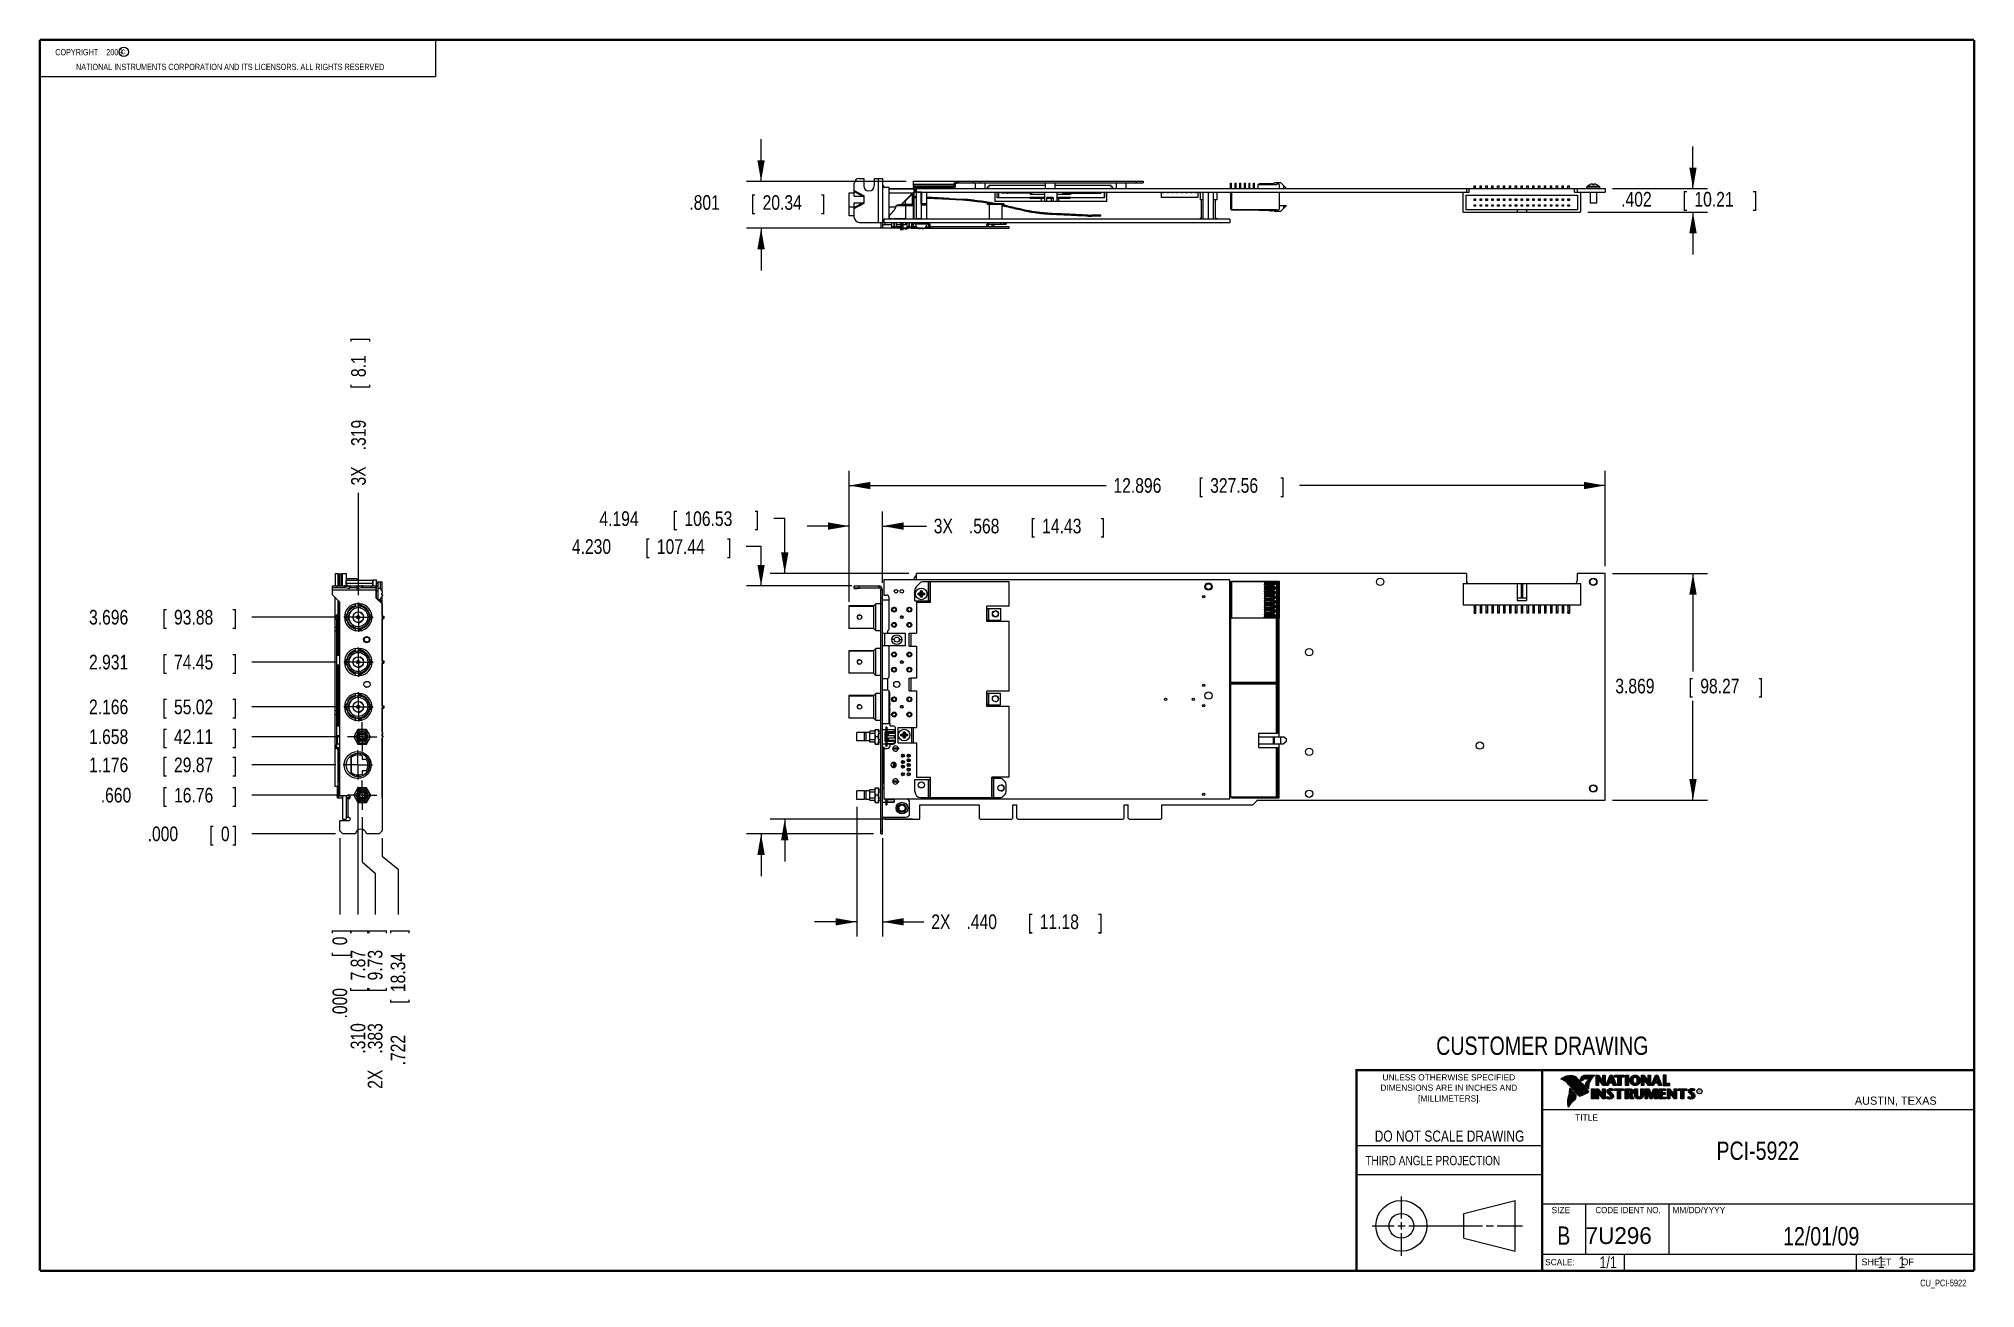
# Model space of a CAD drawing. Header units: inches. Extents: x 0.2 to 16.8, y 0.1 to 10.8.
import ezdxf
from ezdxf.enums import TextEntityAlignment as Align

# ---------------------------------------------------------------- set-up
doc = ezdxf.new("R2010")
doc.units = ezdxf.units.IN
doc.header["$LTSCALE"] = 0.935
doc.header["$MEASUREMENT"] = 0
doc.linetypes.add('CENTER', pattern=[0.6, 0.375, -0.075, 0.075, -0.075])
doc.layers.get('0').update_dxf_attribs({"linetype": 'CONTINUOUS'})
doc.layers.add('DEFAULT_1', color=7, linetype='CENTER')
doc.layers.add('DIMENSIONS', color=7, linetype='CONTINUOUS')
doc.styles.get("Standard").update_dxf_attribs({"font": 'txt', "width": 0.8})
doc.dimstyles.new('DIMSTYLE_1', dxfattribs={"dimtxt": 0.125, "dimasz": 0.18, "dimexe": 0.18, "dimexo": 0.0625, "dimgap": 0.09, "dimtad": 0, "dimtih": 1, "dimtoh": 1, "dimdec": 3, "dimlfac": 2, "dimzin": 4, "dimdsep": 46, "dimtxsty": 'STANDARD', "dimblk": '_FILLED', "dimblk1": '_FILLED', "dimblk2": '_FILLED', "dimcen": 0.09, "dimadec": 0, "dimazin": 0, "dimtp": 0.01, "dimtm": 0.01, "dimtfac": 1, "dimtdec": 3, "dimtofl": 0, "dimtmove": 0, "dimatfit": 3, "dimldrblk": '_FILLED', "dimfxl": 1, "dimtolj": 1, "dimtzin": 4, "dimarcsym": 0})
doc.dimstyles.new('DIMSTYLE_2', dxfattribs={"dimtxt": 0.125, "dimasz": 0.18, "dimexe": 0.18, "dimexo": 0.0625, "dimgap": 0.09, "dimtad": 0, "dimtih": 1, "dimtoh": 1, "dimdec": 3, "dimlfac": 2, "dimzin": 4, "dimdsep": 46, "dimtxsty": 'STANDARD', "dimblk": '_FILLED', "dimblk1": '_FILLED', "dimblk2": '_FILLED', "dimcen": 0.09, "dimadec": 0, "dimazin": 0, "dimtp": 0.01, "dimtm": 0.01, "dimtfac": 1, "dimtdec": 3, "dimtofl": 0, "dimtmove": 0, "dimatfit": 3, "dimldrblk": '_FILLED', "dimfxl": 1, "dimtolj": 1, "dimtzin": 4, "dimarcsym": 0})

msp = doc.modelspace()

# ---------------------------------------------------------------- texts
at = {"color": 2, "linetype": 'CONTINUOUS', "width": 0.8}
for s, height, p in [('c', 0.053, (0.94601, 10.63633)), ('NATIONAL INSTRUMENTS CORPORATION AND ITS LICENSORS. ALL RIGHTS RESERVED', 0.053, (0.55829, 10.50165)), ('THIRD ANGLE PROJECTION', 0.08, (11.55636, 1.15843))]:
    msp.add_text(s, height=height, dxfattribs=at).set_placement(p)
at = {"color": 7, "linetype": 'CONTINUOUS', "width": 0.8}
for s, height, p in [('CUSTOMER DRAWING', 0.15625, (13.06681, 2.10012)), ('DO NOT SCALE DRAWING', 0.095, (12.27541, 1.35924)), ('B', 0.15625, (13.24972, 0.47983))]:
    msp.add_text(s, height=height, dxfattribs=at).set_placement(p, align=Align.CENTER)
at = {"color": 2, "linetype": 'CONTINUOUS'}
for s, p in [('DIMENSIONS ARE IN INCHES AND', (12.26882, 1.79329)), ('UNLESS OTHERWISE SPECIFIED', (12.26882, 1.88192)), ('[MILLIMETERS].', (12.27462, 1.70154))]:
    msp.add_text(s, height=0.053254, dxfattribs=at).set_placement(p, align=Align.CENTER)
for s, height, p in [('R', 0.02174, (14.39705, 1.77824)), ('AUSTIN, TEXAS', 0.069617, (15.73268, 1.67446)), ('TITLE', 0.053254, (13.34735, 1.5397)), ('SIZE', 0.053254, (13.14508, 0.74944)), ('MM/DD/YYYY', 0.053254, (14.1765, 0.74944)), ('SCALE:', 0.053254, (13.09038, 0.30526)), ('SHEET    OF', 0.057262, (15.78922, 0.30524))]:
    msp.add_text(s, height=height, dxfattribs=at).set_placement(p)
at = {"color": 2, "linetype": 'CONTINUOUS', "width": 0.95}
msp.add_text('CODE IDENT NO.', height=0.053254, dxfattribs=at).set_placement((13.79778, 0.74944), align=Align.CENTER)
at = {"color": 7, "linetype": 'CONTINUOUS'}
msp.add_text('7U296', height=0.143155, dxfattribs=at).set_placement((13.43633, 0.4866))
at = {"color": 7, "linetype": 'CONTINUOUS', "width": 0.8}
msp.add_text('1/1', height=0.1, dxfattribs=at).set_placement((13.70254, 0.28053), align=Align.RIGHT)
at = {"color": 2, "linetype": 'CONTINUOUS', "width": 0.8}
msp.add_text('CU_PCI-5922', height=0.057262, dxfattribs=at).set_placement((16.68366, 0.12536), align=Align.RIGHT)
at = {"color": 2, "linetype": 'CONTINUOUS', "insert": (0.31251, 10.68047), "char_height": 0.053, "width": 0.8904, "attachment_point": 1}
msp.add_mtext('    COPYRIGHT    2009', dxfattribs=at)
at = {"color": 7, "linetype": 'CONTINUOUS'}
for s, insert, char_height, width, attachment_point in [('PCI-5922\\P ', (14.90514, 1.36034), 0.15625, 1, 2), ('12/01/09 ', (15.44554, 0.63066), 0.15625, 1.125, 2), ('    1    1', (15.80754, 0.38053), 0.1, 0.8, 1)]:
    msp.add_mtext(s, dxfattribs=dict(at, insert=insert, char_height=char_height, width=width, attachment_point=attachment_point))

# ---------------------------------------------------------------- blocks, each defined once
blk = doc.blocks.new('*D0')
at = {"layer": 'DIMENSIONS', "color": 2, "linetype": 'CONTINUOUS'}
blk.add_line((2.812, 4.315), (2.057, 4.315), dxfattribs=at)
at = {"layer": 'DIMENSIONS', "color": 2, "linetype": 'CONTINUOUS', "width": 0.8}
for s, p in [('.660', (0.769, 4.253)), ('[', (1.294, 4.253)), ('16.76', (1.394, 4.253)), (']', (1.894, 4.253))]:
    blk.add_text(s, height=0.125, dxfattribs=at).set_placement(p)
blk = doc.blocks.new('_FILLED')
at = {"color": 0, "linetype": 'BYBLOCK'}
blk.add_solid([(0, 0), (-1, 0.174), (-1, -0.174)], dxfattribs=at)
blk = doc.blocks.new('*D1')
at = {"layer": 'DIMENSIONS', "color": 2, "linetype": 'CONTINUOUS'}
blk.add_line((2.775, 4.573), (2.057, 4.573), dxfattribs=at)
at = {"layer": 'DIMENSIONS', "color": 2, "linetype": 'CONTINUOUS', "width": 0.8}
for s, p in [('1.176', (0.669, 4.511)), ('[', (1.294, 4.511)), ('29.87', (1.394, 4.511)), (']', (1.894, 4.511))]:
    blk.add_text(s, height=0.125, dxfattribs=at).set_placement(p)
blk = doc.blocks.new('*D2')
at = {"layer": 'DIMENSIONS', "color": 2, "linetype": 'CONTINUOUS'}
blk.add_line((2.812, 4.814), (2.057, 4.814), dxfattribs=at)
at = {"layer": 'DIMENSIONS', "color": 2, "linetype": 'CONTINUOUS', "width": 0.8}
for s, p in [('1.658', (0.669, 4.752)), ('[', (1.294, 4.752)), ('42.11', (1.394, 4.752)), (']', (1.894, 4.752))]:
    blk.add_text(s, height=0.125, dxfattribs=at).set_placement(p)
blk = doc.blocks.new('*D3')
at = {"layer": 'DIMENSIONS', "color": 2, "linetype": 'CONTINUOUS'}
blk.add_line((2.78, 5.068), (2.057, 5.068), dxfattribs=at)
at = {"layer": 'DIMENSIONS', "color": 2, "linetype": 'CONTINUOUS', "width": 0.8}
for s, p in [('2.166', (0.669, 5.006)), ('[', (1.294, 5.006)), ('55.02', (1.394, 5.006)), (']', (1.894, 5.006))]:
    blk.add_text(s, height=0.125, dxfattribs=at).set_placement(p)
blk = doc.blocks.new('*D4')
at = {"layer": 'DIMENSIONS', "color": 2, "linetype": 'CONTINUOUS'}
blk.add_line((2.78, 5.451), (2.057, 5.451), dxfattribs=at)
at = {"layer": 'DIMENSIONS', "color": 2, "linetype": 'CONTINUOUS', "width": 0.8}
for s, p in [('2.931', (0.669, 5.388)), ('[', (1.294, 5.388)), ('74.45', (1.394, 5.388)), (']', (1.894, 5.388))]:
    blk.add_text(s, height=0.125, dxfattribs=at).set_placement(p)
blk = doc.blocks.new('*D5')
at = {"layer": 'DIMENSIONS', "color": 2, "linetype": 'CONTINUOUS'}
blk.add_line((2.78, 5.833), (2.057, 5.833), dxfattribs=at)
at = {"layer": 'DIMENSIONS', "color": 2, "linetype": 'CONTINUOUS', "width": 0.8}
for s, p in [('3.696', (0.669, 5.771)), ('[', (1.294, 5.771)), ('93.88', (1.394, 5.771)), (']', (1.894, 5.771))]:
    blk.add_text(s, height=0.125, dxfattribs=at).set_placement(p)
blk = doc.blocks.new('*D6')
at = {"layer": 'DIMENSIONS', "color": 2, "linetype": 'CONTINUOUS'}
blk.add_line((2.771, 3.985), (2.057, 3.985), dxfattribs=at)
at = {"layer": 'DIMENSIONS', "color": 2, "linetype": 'CONTINUOUS', "width": 0.8}
for s, p in [('.000', (1.169, 3.923)), ('[', (1.694, 3.923)), ('0', (1.794, 3.923)), (']', (1.894, 3.923))]:
    blk.add_text(s, height=0.125, dxfattribs=at).set_placement(p)
blk = doc.blocks.new('*D7')
at = {"layer": 'DIMENSIONS', "color": 2, "linetype": 'CONTINUOUS'}
for p, q in [((3, 4.128), (3, 3.746)), ((3, 3.746), (3.11, 3.651)), ((3.11, 3.651), (3.11, 3.298))]:
    blk.add_line(p, q, dxfattribs=at)
at = {"layer": 'DIMENSIONS', "color": 2, "linetype": 'CONTINUOUS', "width": 0.8}
for s, p in [(']', (3.172, 3.135)), ('9.73', (3.172, 2.735)), ('[', (3.172, 2.635)), ('.383', (3.172, 2.11)), ('2X ', (3.172, 1.81))]:
    blk.add_text(s, height=0.125, rotation=90, dxfattribs=at).set_placement(p)
blk = doc.blocks.new('*D8')
at = {"layer": 'DIMENSIONS', "color": 2, "linetype": 'CONTINUOUS'}
for p, q in [((3.169, 3.948), (3.169, 3.796)), ((3.169, 3.796), (3.305, 3.684)), ((3.305, 3.684), (3.305, 3.298))]:
    blk.add_line(p, q, dxfattribs=at)
at = {"layer": 'DIMENSIONS', "color": 2, "linetype": 'CONTINUOUS', "width": 0.8}
for s, p in [(']', (3.367, 3.135)), ('18.34', (3.367, 2.635)), ('[', (3.367, 2.535)), ('.722', (3.367, 2.01))]:
    blk.add_text(s, height=0.125, rotation=90, dxfattribs=at).set_placement(p)
blk = doc.blocks.new('*D9')
at = {"layer": 'DIMENSIONS', "color": 2, "linetype": 'CONTINUOUS'}
blk.add_line((2.963, 4.386), (2.963, 3.298), dxfattribs=at)
at = {"layer": 'DIMENSIONS', "color": 2, "linetype": 'CONTINUOUS', "width": 0.8}
for s, p in [(']', (3.026, 3.135)), ('7.87', (3.026, 2.735)), ('[', (3.026, 2.635)), ('.310', (3.026, 2.11))]:
    blk.add_text(s, height=0.125, rotation=90, dxfattribs=at).set_placement(p)
blk = doc.blocks.new('*D10')
at = {"layer": 'DIMENSIONS', "color": 2, "linetype": 'CONTINUOUS'}
blk.add_line((2.968, 6.021), (2.968, 6.895), dxfattribs=at)
at = {"layer": 'DIMENSIONS', "color": 2, "linetype": 'CONTINUOUS', "width": 0.8}
for s, p in [(']', (3.03, 8.182)), ('8.1', (3.03, 7.882)), ('[', (3.03, 7.782)), ('.319', (3.03, 7.257)), ('3X ', (3.03, 6.957))]:
    blk.add_text(s, height=0.125, rotation=90, dxfattribs=at).set_placement(p)
blk = doc.blocks.new('*D11')
at = {"layer": 'DIMENSIONS', "color": 2, "linetype": 'CONTINUOUS'}
blk.add_line((2.808, 3.948), (2.808, 3.298), dxfattribs=at)
at = {"layer": 'DIMENSIONS', "color": 2, "linetype": 'CONTINUOUS', "width": 0.8}
for s, p in [(']', (2.871, 3.135)), ('0', (2.871, 3.035)), ('[', (2.871, 2.935)), ('.000', (2.871, 2.41))]:
    blk.add_text(s, height=0.125, rotation=90, dxfattribs=at).set_placement(p)
blk = doc.blocks.new('*D12')
at = {"layer": 'DIMENSIONS', "color": 2, "linetype": 'CONTINUOUS'}
for p, q in [((13.664, 6.207), (14.477, 6.207)), ((14.352, 6.207), (14.352, 5.371)), ((14.352, 4.273), (14.352, 5.121)), ((13.664, 4.273), (14.477, 4.273))]:
    blk.add_line(p, q, dxfattribs=at)
at = {"layer": 'DIMENSIONS', "color": 2, "linetype": 'CONTINUOUS', "xscale": 0.18, "yscale": 0.18, "zscale": 0.18}
for p, rotation in [((14.352, 6.207), 90), ((14.352, 4.273), 270)]:
    blk.add_blockref('_FILLED', p, dxfattribs=dict(at, rotation=rotation))
at = {"layer": 'DIMENSIONS', "color": 2, "linetype": 'CONTINUOUS', "width": 0.8}
for s, p in [('3.869', (13.689, 5.184)), ('[', (14.314, 5.184)), ('98.27', (14.414, 5.184)), (']', (14.914, 5.184))]:
    blk.add_text(s, height=0.125, dxfattribs=at).set_placement(p)
blk = doc.blocks.new('*D13')
at = {"layer": 'DIMENSIONS', "color": 2, "linetype": 'CONTINUOUS'}
for p, q in [((14.352, 9.49), (14.352, 9.85)), ((13.664, 9.49), (14.477, 9.49)), ((13.454, 9.289), (14.477, 9.289)), ((14.352, 9.289), (14.352, 8.929))]:
    blk.add_line(p, q, dxfattribs=at)
at = {"layer": 'DIMENSIONS', "color": 2, "linetype": 'CONTINUOUS', "xscale": 0.18, "yscale": 0.18, "zscale": 0.18}
for p, rotation in [((14.352, 9.49), 270), ((14.352, 9.289), 90)]:
    blk.add_blockref('_FILLED', p, dxfattribs=dict(at, rotation=rotation))
at = {"layer": 'DIMENSIONS', "color": 2, "linetype": 'CONTINUOUS', "width": 0.8}
for s, p in [('.402', (13.739, 9.337)), ('[', (14.264, 9.337)), ('10.21', (14.364, 9.337)), (']', (14.864, 9.337))]:
    blk.add_text(s, height=0.125, dxfattribs=at).set_placement(p)
blk = doc.blocks.new('*D14')
at = {"layer": 'DIMENSIONS', "color": 2, "linetype": 'CONTINUOUS'}
for p, q in [((6.402, 9.552), (6.402, 9.912)), ((7.64, 9.552), (6.277, 9.552)), ((7.784, 9.152), (6.277, 9.152)), ((6.402, 9.152), (6.402, 8.792))]:
    blk.add_line(p, q, dxfattribs=at)
at = {"layer": 'DIMENSIONS', "color": 2, "linetype": 'CONTINUOUS', "xscale": 0.18, "yscale": 0.18, "zscale": 0.18}
for p, rotation in [((6.402, 9.552), 270), ((6.402, 9.152), 90)]:
    blk.add_blockref('_FILLED', p, dxfattribs=dict(at, rotation=rotation))
at = {"layer": 'DIMENSIONS', "color": 2, "linetype": 'CONTINUOUS', "width": 0.8}
for s, p in [('.801', (5.79, 9.309)), ('[', (6.315, 9.309)), ('20.34', (6.415, 9.309)), (']', (6.915, 9.309))]:
    blk.add_text(s, height=0.125, dxfattribs=at).set_placement(p)
blk = doc.blocks.new('*D15')
at = {"layer": 'DIMENSIONS', "color": 2, "linetype": 'CONTINUOUS'}
for p, q in [((7.154, 5.965), (7.154, 7.082)), ((7.154, 6.957), (9.345, 6.957)), ((13.602, 6.957), (10.995, 6.957)), ((13.602, 6.27), (13.602, 7.082))]:
    blk.add_line(p, q, dxfattribs=at)
at = {"layer": 'DIMENSIONS', "color": 2, "linetype": 'CONTINUOUS', "xscale": 0.18, "yscale": 0.18, "zscale": 0.18, "rotation": 180}
blk.add_blockref('_FILLED', (7.154, 6.957), dxfattribs=at)
at = {"layer": 'DIMENSIONS', "color": 2, "linetype": 'CONTINUOUS', "xscale": 0.18, "yscale": 0.18, "zscale": 0.18}
blk.add_blockref('_FILLED', (13.602, 6.957), dxfattribs=at)
at = {"layer": 'DIMENSIONS', "color": 2, "linetype": 'CONTINUOUS', "width": 0.8}
for s, p in [('12.896', (9.408, 6.895)), ('[', (10.133, 6.895)), ('327.56', (10.233, 6.895)), (']', (10.833, 6.895))]:
    blk.add_text(s, height=0.125, dxfattribs=at).set_placement(p)
blk = doc.blocks.new('*D16')
at = {"layer": 'DIMENSIONS', "color": 2, "linetype": 'CONTINUOUS'}
for p, q in [((7.154, 6.611), (6.794, 6.611)), ((7.154, 5.989), (7.154, 6.736)), ((7.438, 6.128), (7.438, 6.736)), ((7.438, 6.611), (7.812, 6.611))]:
    blk.add_line(p, q, dxfattribs=at)
at = {"layer": 'DIMENSIONS', "color": 2, "linetype": 'CONTINUOUS', "xscale": 0.18, "yscale": 0.18, "zscale": 0.18}
blk.add_blockref('_FILLED', (7.154, 6.611), dxfattribs=at)
at = {"layer": 'DIMENSIONS', "color": 2, "linetype": 'CONTINUOUS', "xscale": 0.18, "yscale": 0.18, "zscale": 0.18, "rotation": 180}
blk.add_blockref('_FILLED', (7.438, 6.611), dxfattribs=at)
at = {"layer": 'DIMENSIONS', "color": 2, "linetype": 'CONTINUOUS', "width": 0.8}
for s, p in [('3X ', (7.875, 6.549)), ('.568', (8.175, 6.549)), ('[', (8.7, 6.549)), ('14.43', (8.8, 6.549)), (']', (9.3, 6.549))]:
    blk.add_text(s, height=0.125, dxfattribs=at).set_placement(p)
blk = doc.blocks.new('*D17')
at = {"layer": 'DIMENSIONS', "color": 2, "linetype": 'CONTINUOUS'}
for p, q in [((7.218, 4.217), (7.218, 3.11)), ((7.438, 3.948), (7.438, 3.11)), ((7.218, 3.235), (6.858, 3.235)), ((7.438, 3.235), (7.791, 3.235))]:
    blk.add_line(p, q, dxfattribs=at)
at = {"layer": 'DIMENSIONS', "color": 2, "linetype": 'CONTINUOUS', "xscale": 0.18, "yscale": 0.18, "zscale": 0.18}
for p, rotation in [((7.218, 3.235), 1e-06), ((7.438, 3.235), 180)]:
    blk.add_blockref('_FILLED', p, dxfattribs=dict(at, rotation=rotation))
at = {"layer": 'DIMENSIONS', "color": 2, "linetype": 'CONTINUOUS', "width": 0.8}
for s, p in [('[', (8.679, 3.173)), (']', (9.279, 3.173)), ('2X ', (7.854, 3.173)), ('.440', (8.154, 3.173)), ('11.18', (8.779, 3.173))]:
    blk.add_text(s, height=0.125, dxfattribs=at).set_placement(p)
blk = doc.blocks.new('*D18')
at = {"layer": 'DIMENSIONS', "color": 2, "linetype": 'CONTINUOUS'}
for p, q in [((6.604, 6.675), (6.51, 6.675)), ((6.604, 6.207), (6.604, 6.675)), ((7.663, 6.207), (6.479, 6.207)), ((7.693, 4.11), (6.479, 4.11)), ((6.604, 4.11), (6.604, 3.75))]:
    blk.add_line(p, q, dxfattribs=at)
at = {"layer": 'DIMENSIONS', "color": 2, "linetype": 'CONTINUOUS', "xscale": 0.18, "yscale": 0.18, "zscale": 0.18}
for p, rotation in [((6.604, 6.207), 270), ((6.604, 4.11), 90)]:
    blk.add_blockref('_FILLED', p, dxfattribs=dict(at, rotation=rotation))
at = {"layer": 'DIMENSIONS', "color": 2, "linetype": 'CONTINUOUS', "width": 0.8}
for s, p in [('4.194', (5.023, 6.612)), ('[', (5.648, 6.612)), ('106.53', (5.748, 6.612)), (']', (6.348, 6.612))]:
    blk.add_text(s, height=0.125, dxfattribs=at).set_placement(p)
blk = doc.blocks.new('*D19')
at = {"layer": 'DIMENSIONS', "color": 2, "linetype": 'CONTINUOUS'}
for p, q in [((6.402, 6.437), (6.275, 6.437)), ((6.402, 6.1), (6.402, 6.437)), ((7.175, 6.1), (6.277, 6.1)), ((7.36, 3.985), (6.277, 3.985)), ((6.402, 3.985), (6.402, 3.625))]:
    blk.add_line(p, q, dxfattribs=at)
at = {"layer": 'DIMENSIONS', "color": 2, "linetype": 'CONTINUOUS', "xscale": 0.18, "yscale": 0.18, "zscale": 0.18}
for p, rotation in [((6.402, 6.1), 270), ((6.402, 3.985), 90)]:
    blk.add_blockref('_FILLED', p, dxfattribs=dict(at, rotation=rotation))
at = {"layer": 'DIMENSIONS', "color": 2, "linetype": 'CONTINUOUS', "width": 0.8}
for s, p in [('4.230', (4.788, 6.374)), ('[', (5.413, 6.374)), ('107.44', (5.513, 6.374)), (']', (6.113, 6.374))]:
    blk.add_text(s, height=0.125, dxfattribs=at).set_placement(p)

# ---------------------------------------------------------------- dimensions: what is measured, and where the dimension line sits
at = {"layer": 'DIMENSIONS', "color": 2, "linetype": 'CONTINUOUS'}
for base, p1, p2, angle, picture, middle in [((6.40212, 9.5522), (7.78427, 9.15177), (7.64012, 9.5522), 90, '*D14', (6.40212, 9.37174)), ((14.35162, 9.4897), (13.45412, 9.2887), (13.66412, 9.4897), 90, '*D13', (14.35162, 9.39997)), ((7.15362, 6.95737), (13.60162, 6.26987), (7.15362, 5.96473), 180, '*D15', (10.17032, 6.95737)), ((6.6044, 4.11037), (7.66262, 6.20737), (7.69312, 4.11037), 270, '*D18', (5.73536, 6.67473)), ((6.40212, 3.98537), (7.17512, 6.10037), (7.36012, 3.98537), 270, '*D19', (5.50025, 6.43699)), ((14.35162, 6.20737), (13.66412, 4.27287), (13.66412, 6.20737), 90, '*D12', (14.35162, 5.24638))]:
    dim = msp.add_linear_dim(base=base, p1=p1, p2=p2, angle=angle, dimstyle='DIMSTYLE_2', dxfattribs=at)
    dim.commit()
    dim.dimension.update_dxf_attribs({"geometry": picture, "text_midpoint": middle, "dimtype": 160})
for feature_location, offset, dtype, origin, text, picture, middle in [((2.96754, 6.02092), (0, 0.87395), 1, (2.80812, 4.09737), '3X <>', '*D10', (2.96754, 7.61987)), ((2.99961, 4.12782), (0.10996, -0.82995), 0, (2.80812, 4.01037), '2X <>', '*D7', (3.10957, 2.52287))]:
    dim = msp.add_ordinate_dim(feature_location=feature_location, offset=offset, dtype=dtype, origin=origin, text=text, dimstyle='DIMSTYLE_1', dxfattribs=at)
    dim.commit()
    dim.dimension.update_dxf_attribs({"geometry": picture, "text_midpoint": middle})
for base, p1, p2, angle, text, picture, middle in [((7.15362, 6.61149), (7.43762, 6.12787), (7.15362, 5.98855), 180, '3X <>', '*D16', (8.63732, 6.61149)), ((7.43762, 3.23537), (7.21762, 4.21687), (7.43762, 3.94787), 0.000001, '2X <>', '*D17', (8.61621, 3.23537))]:
    dim = msp.add_linear_dim(base=base, p1=p1, p2=p2, angle=angle, text=text, dimstyle='DIMSTYLE_2', dxfattribs=at)
    dim.commit()
    dim.dimension.update_dxf_attribs({"geometry": picture, "text_midpoint": middle, "dimtype": 160})
for feature_location, offset, dtype, origin, picture, middle in [((2.77999, 5.83337), (-0.72338, 0), 0, (2.83312, 3.98537), '*D5', (1.33162, 5.83337)), ((2.77999, 5.45087), (-0.72338, 0), 0, (2.83312, 3.98537), '*D4', (1.33162, 5.45087)), ((2.77999, 5.06837), (-0.72338, 0), 0, (2.83312, 3.98537), '*D3', (1.33162, 5.06837)), ((2.81155, 4.81437), (-0.75494, 0), 0, (2.83312, 3.98537), '*D2', (1.33162, 4.81437)), ((2.77549, 4.57337), (-0.71888, 0), 0, (2.83312, 3.98537), '*D1', (1.33162, 4.57337)), ((2.81206, 4.31537), (-0.75544, 0), 0, (2.83312, 3.98537), '*D0', (1.38162, 4.31537)), ((2.96304, 4.38582), (0, -1.08795), 1, (2.80812, 4.01037), '*D9', (2.96304, 2.67287)), ((2.7706156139, 3.9853687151), (-0.714, 0), 0, (2.8331156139, 3.9853687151), '*D6', (1.5816156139, 3.9853687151)), ((2.8081156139, 3.9478687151), (0, -0.65), 1, (2.8081156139, 4.0103687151), '*D11', (2.8081156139, 2.8228687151)), ((3.16912, 3.94787), (0.13548, -0.65), 0, (2.80812, 4.01037), '*D8', (3.30459, 2.62287))]:
    dim = msp.add_ordinate_dim(feature_location=feature_location, offset=offset, dtype=dtype, origin=origin, dimstyle='DIMSTYLE_1', dxfattribs=at)
    dim.commit()
    dim.dimension.update_dxf_attribs({"geometry": picture, "text_midpoint": middle})

# ---------------------------------------------------------------- linework, layer by layer
at = {"color": 2, "linetype": 'CONTINUOUS'}
for p, q in [((0.25001, 10.7586), (3.62501, 10.7586)), ((0.25001, 10.7586), (0.25001, 10.4456)), ((3.62501, 10.7586), (3.62501, 10.4456)), ((0.25001, 10.4456), (3.62501, 10.4456)), ((13.06524, 1.96953), (16.74504, 1.96953)), ((13.06524, 1.96953), (13.06524, 0.26053)), ((13.23112, 1.89338), (13.23112, 1.89487)), ((13.23467, 1.89211), (13.23467, 1.89717)), ((13.23823, 1.89072), (13.23823, 1.89937)), ((13.24178, 1.88921), (13.24178, 1.90148)), ((13.24534, 1.88757), (13.24534, 1.90349)), ((13.24889, 1.8858), (13.24889, 1.90537)), ((13.25245, 1.88389), (13.25245, 1.90695)), ((13.256, 1.88183), (13.256, 1.90844)), ((13.25955, 1.87962), (13.25955, 1.90983)), ((13.26311, 1.87724), (13.26311, 1.91114)), ((13.26666, 1.87469), (13.26666, 1.91236)), ((13.27022, 1.87195), (13.27022, 1.9135)), ((13.27377, 1.86901), (13.27377, 1.91455)), ((13.27733, 1.86584), (13.27733, 1.91553)), ((13.28088, 1.86243), (13.28088, 1.91642)), ((13.28444, 1.85873), (13.28444, 1.91727)), ((13.28799, 1.85487), (13.28799, 1.91812)), ((13.29154, 1.85098), (13.29154, 1.91881)), ((13.2951, 1.84706), (13.2951, 1.91935)), ((13.29865, 1.84311), (13.29865, 1.91976)), ((13.30221, 1.83913), (13.30221, 1.92002)), ((13.30576, 1.83512), (13.30576, 1.92013)), ((13.30932, 1.83108), (13.30932, 1.92011)), ((13.31287, 1.82701), (13.31287, 1.91995)), ((13.31643, 1.8229), (13.31643, 1.91964)), ((13.31998, 1.81877), (13.31998, 1.91919)), ((13.32353, 1.8146), (13.32353, 1.9186)), ((13.32709, 1.8104), (13.32709, 1.91788)), ((13.33064, 1.80617), (13.33064, 1.91718)), ((13.3342, 1.80197), (13.3342, 1.91628)), ((13.33775, 1.79782), (13.33775, 1.91515)), ((13.34131, 1.79371), (13.34131, 1.91378)), ((13.34486, 1.78966), (13.34486, 1.91216)), ((13.34841, 1.78565), (13.34841, 1.91026)), ((13.35197, 1.78168), (13.35197, 1.90806)), ((13.35552, 1.77776), (13.35552, 1.90551)), ((13.35908, 1.77389), (13.35908, 1.90255)), ((13.36263, 1.77005), (13.36263, 1.89912)), ((13.36619, 1.76626), (13.36619, 1.89522)), ((13.36974, 1.76251), (13.36974, 1.89151)), ((13.3733, 1.75881), (13.3733, 1.88779)), ((13.37685, 1.75559), (13.37685, 1.88406)), ((13.3804, 1.75292), (13.3804, 1.88032)), ((13.38396, 1.75121), (13.38396, 1.87658)), ((13.38751, 1.75092), (13.38751, 1.87282)), ((13.40222, 1.87796), (13.39013, 1.89218)), ((13.39107, 1.7518), (13.39107, 1.86907)), ((13.40289, 1.88104), (13.39274, 1.89296)), ((13.39462, 1.89075), (13.39462, 1.89989)), ((13.39462, 1.75332), (13.39462, 1.8653)), ((13.39818, 1.88658), (13.39818, 1.90616)), ((13.39818, 1.75478), (13.39818, 1.86153)), ((13.40173, 1.8824), (13.40173, 1.91011)), ((13.40173, 1.75627), (13.40173, 1.85744)), ((13.40529, 1.88228), (13.40529, 1.91288)), ((13.40529, 1.75779), (13.40529, 1.85313)), ((13.40884, 1.88443), (13.40884, 1.91496)), ((13.40884, 1.75933), (13.40884, 1.84883)), ((13.41239, 1.88698), (13.41239, 1.91671)), ((13.41239, 1.76089), (13.41239, 1.84452)), ((13.41595, 1.89003), (13.41595, 1.91816)), ((13.41595, 1.76248), (13.41595, 1.84021)), ((13.4195, 1.89369), (13.4195, 1.91934)), ((13.4195, 1.76409), (13.4195, 1.83591)), ((13.42306, 1.89637), (13.42306, 1.92027)), ((13.42306, 1.76573), (13.42306, 1.83161)), ((13.42661, 1.89822), (13.42661, 1.92095)), ((13.42661, 1.76739), (13.42661, 1.8273)), ((13.43017, 1.89946), (13.43017, 1.92144)), ((13.43017, 1.76908), (13.43017, 1.823)), ((13.44136, 1.83283), (13.43192, 1.84365)), ((13.43372, 1.89972), (13.43372, 1.92195)), ((13.43372, 1.7708), (13.43372, 1.8187)), ((13.44327, 1.83444), (13.4349, 1.84404)), ((13.43727, 1.89906), (13.43727, 1.9224)), ((13.43727, 1.84132), (13.43727, 1.84907)), ((13.44083, 1.89795), (13.44083, 1.92278)), ((13.44083, 1.83724), (13.44083, 1.85725)), ((13.44438, 1.89725), (13.44438, 1.9231)), ((13.44438, 1.83308), (13.44438, 1.86652)), ((13.44794, 1.89688), (13.44794, 1.92337)), ((13.44794, 1.82881), (13.44794, 1.87298)), ((13.45149, 1.89664), (13.45149, 1.92357)), ((13.45149, 1.82467), (13.45149, 1.8764)), ((13.45293, 1.92614), (13.51325, 1.92706)), ((13.453, 1.92364), (13.50667, 1.92446)), ((13.45505, 1.8965), (13.45505, 1.92367)), ((13.45505, 1.82065), (13.45505, 1.87803)), ((13.4586, 1.89642), (13.4586, 1.92372)), ((13.4586, 1.83026), (13.4586, 1.87896)), ((13.46216, 1.89573), (13.46216, 1.92378)), ((13.46216, 1.85354), (13.46216, 1.87953)), ((13.46571, 1.8935), (13.46571, 1.92383)), ((13.46571, 1.8636), (13.46571, 1.87975)), ((13.46926, 1.87203), (13.46926, 1.92389)), ((13.47282, 1.87938), (13.47282, 1.92394)), ((13.47637, 1.88593), (13.47637, 1.92399)), ((13.47993, 1.89186), (13.47993, 1.92405)), ((13.48348, 1.89728), (13.48348, 1.9241)), ((13.48704, 1.90228), (13.48704, 1.92416)), ((13.49059, 1.90692), (13.49059, 1.92421)), ((13.49415, 1.91125), (13.49415, 1.92427)), ((13.4977, 1.9153), (13.4977, 1.92432)), ((13.50125, 1.9191), (13.50125, 1.92437)), ((13.52607, 1.92627), (13.54513, 1.92627)), ((13.52607, 1.83895), (13.52607, 1.92627)), ((13.54661, 1.83895), (13.52607, 1.83895)), ((13.5286, 1.92374), (13.54388, 1.92374)), ((13.5286, 1.84148), (13.5286, 1.92374)), ((13.54409, 1.84148), (13.5286, 1.84148)), ((13.53324, 1.84148), (13.53324, 1.92374)), ((13.53672, 1.84148), (13.53672, 1.92374)), ((13.5402, 1.84148), (13.5402, 1.92374)), ((13.54409, 1.89763), (13.54367, 1.92374)), ((13.54388, 1.92374), (13.58542, 1.86899)), ((13.58728, 1.84148), (13.54409, 1.89763)), ((13.54409, 1.89763), (13.54409, 1.84148)), ((13.54513, 1.92627), (13.58289, 1.87651)), ((13.58603, 1.83895), (13.54661, 1.89019)), ((13.54661, 1.89019), (13.54661, 1.83895)), ((13.54715, 1.89365), (13.54715, 1.91943)), ((13.55062, 1.88913), (13.55062, 1.91485)), ((13.5541, 1.88461), (13.5541, 1.91027)), ((13.55757, 1.8801), (13.55757, 1.90569)), ((13.56105, 1.87558), (13.56105, 1.90111)), ((13.56452, 1.87106), (13.56452, 1.89653)), ((13.568, 1.86654), (13.568, 1.89195)), ((13.57147, 1.86202), (13.57147, 1.88737)), ((13.57495, 1.85751), (13.57495, 1.88279)), ((13.57843, 1.85299), (13.57843, 1.8782)), ((13.5819, 1.84847), (13.5819, 1.87362)), ((13.58289, 1.92627), (13.60361, 1.92627)), ((13.58289, 1.87651), (13.58289, 1.92627)), ((13.58538, 1.84395), (13.58542, 1.86899)), ((13.58542, 1.92374), (13.60109, 1.92374)), ((13.58542, 1.86899), (13.58542, 1.92374)), ((13.60361, 1.83895), (13.58603, 1.83895)), ((13.60109, 1.84148), (13.58728, 1.84148)), ((13.58885, 1.84148), (13.58885, 1.92374)), ((13.59233, 1.84148), (13.59233, 1.92374)), ((13.5958, 1.84148), (13.5958, 1.92374)), ((13.59928, 1.84148), (13.59928, 1.92374)), ((13.60109, 1.92374), (13.60109, 1.84148)), ((13.60361, 1.92627), (13.60361, 1.83895)), ((13.60876, 1.83899), (13.6444, 1.92621)), ((13.6294, 1.83899), (13.60876, 1.83899)), ((13.61252, 1.84151), (13.6461, 1.92368)), ((13.6277, 1.84151), (13.61252, 1.84151)), ((13.61666, 1.84151), (13.61666, 1.85163)), ((13.62013, 1.84151), (13.62013, 1.86014)), ((13.62361, 1.84151), (13.62361, 1.86864)), ((13.62708, 1.84151), (13.62708, 1.87715)), ((13.63607, 1.86235), (13.6277, 1.84151)), ((13.63778, 1.85982), (13.6294, 1.83899)), ((13.63056, 1.84863), (13.63056, 1.88565)), ((13.63403, 1.85728), (13.63403, 1.89416)), ((13.66648, 1.86235), (13.63607, 1.86235)), ((13.63751, 1.86235), (13.63751, 1.90266)), ((13.66466, 1.85982), (13.63778, 1.85982)), ((13.63884, 1.87112), (13.65003, 1.90732)), ((13.66391, 1.87112), (13.63884, 1.87112)), ((13.64098, 1.87806), (13.64098, 1.91116)), ((13.64098, 1.86235), (13.64098, 1.87112)), ((13.64227, 1.87365), (13.65189, 1.90479)), ((13.6606, 1.87365), (13.64227, 1.87365)), ((13.6444, 1.92621), (13.66641, 1.92621)), ((13.64446, 1.88931), (13.64446, 1.91967)), ((13.64446, 1.86235), (13.64446, 1.87112)), ((13.6461, 1.92368), (13.66467, 1.92368)), ((13.64793, 1.90055), (13.64793, 1.92368)), ((13.64793, 1.86235), (13.64793, 1.87112)), ((13.65003, 1.90732), (13.65407, 1.90732)), ((13.65141, 1.90732), (13.65141, 1.92368)), ((13.65141, 1.86235), (13.65141, 1.87112)), ((13.65189, 1.90479), (13.65213, 1.90479)), ((13.65213, 1.90479), (13.6606, 1.87365)), ((13.65407, 1.90732), (13.66391, 1.87112)), ((13.65489, 1.90431), (13.65489, 1.92368)), ((13.65489, 1.86235), (13.65489, 1.87112)), ((13.65836, 1.89153), (13.65836, 1.92368)), ((13.65836, 1.86235), (13.65836, 1.87112)), ((13.66184, 1.87875), (13.66184, 1.92368)), ((13.66184, 1.86235), (13.66184, 1.87112)), ((13.67167, 1.83899), (13.66466, 1.85982)), ((13.66467, 1.92368), (13.69586, 1.84151)), ((13.66531, 1.86235), (13.66531, 1.92199)), ((13.66641, 1.92621), (13.69953, 1.83899)), ((13.67349, 1.84151), (13.66648, 1.86235)), ((13.66879, 1.85548), (13.66879, 1.91284)), ((13.69953, 1.83899), (13.67167, 1.83899)), ((13.67226, 1.84516), (13.67226, 1.90368)), ((13.69586, 1.84151), (13.67349, 1.84151)), ((13.67574, 1.84151), (13.67574, 1.89453)), ((13.67921, 1.84151), (13.67921, 1.88537)), ((13.68269, 1.84151), (13.68269, 1.87622)), ((13.68616, 1.84151), (13.68616, 1.86706)), ((13.68662, 1.92621), (13.76343, 1.92621)), ((13.68662, 1.90994), (13.68662, 1.92621)), ((13.71181, 1.90994), (13.68662, 1.90994)), ((13.68915, 1.92368), (13.7609, 1.92368)), ((13.68915, 1.91247), (13.68915, 1.92368)), ((13.71434, 1.91247), (13.68915, 1.91247)), ((13.68964, 1.84151), (13.68964, 1.85791)), ((13.69312, 1.91247), (13.69312, 1.92368)), ((13.69312, 1.84151), (13.69312, 1.84875)), ((13.69659, 1.91247), (13.69659, 1.92368)), ((13.70007, 1.91247), (13.70007, 1.92368)), ((13.70354, 1.91247), (13.70354, 1.92368)), ((13.70702, 1.91247), (13.70702, 1.92368)), ((13.71049, 1.91247), (13.71049, 1.92368)), ((13.71181, 1.83899), (13.71181, 1.90994)), ((13.73824, 1.83899), (13.71181, 1.83899)), ((13.71434, 1.91247), (13.71397, 1.92368)), ((13.71434, 1.84151), (13.71434, 1.91247)), ((13.73571, 1.84151), (13.71434, 1.84151)), ((13.71744, 1.84151), (13.71744, 1.92368)), ((13.72092, 1.84151), (13.72092, 1.92368)), ((13.72439, 1.84151), (13.72439, 1.92368)), ((13.72787, 1.84151), (13.72787, 1.92368)), ((13.73135, 1.84151), (13.73135, 1.92368)), ((13.73571, 1.91247), (13.73482, 1.92368)), ((13.7609, 1.91247), (13.73571, 1.91247)), ((13.73571, 1.91247), (13.73571, 1.84151)), ((13.76343, 1.90994), (13.73824, 1.90994)), ((13.73824, 1.90994), (13.73824, 1.83899)), ((13.7383, 1.91247), (13.7383, 1.92368)), ((13.74177, 1.91247), (13.74177, 1.92368)), ((13.74525, 1.91247), (13.74525, 1.92368)), ((13.74872, 1.91247), (13.74872, 1.92368)), ((13.7522, 1.91247), (13.7522, 1.92368)), ((13.75567, 1.91247), (13.75567, 1.92368)), ((13.75915, 1.91247), (13.75915, 1.92368)), ((13.7609, 1.92368), (13.7609, 1.91247)), ((13.76343, 1.92621), (13.76343, 1.90994)), ((13.77684, 1.92621), (13.80314, 1.92621)), ((13.77684, 1.83899), (13.77684, 1.92621)), ((13.80314, 1.83899), (13.77684, 1.83899)), ((13.77937, 1.92368), (13.80061, 1.92368)), ((13.77937, 1.84151), (13.77937, 1.92368)), ((13.80061, 1.84151), (13.77937, 1.84151)), ((13.78348, 1.84151), (13.78348, 1.92368)), ((13.78695, 1.84151), (13.78695, 1.92368)), ((13.79043, 1.84151), (13.79043, 1.92368)), ((13.7939, 1.84151), (13.7939, 1.92368)), ((13.79738, 1.84151), (13.79738, 1.92368)), ((13.80061, 1.92368), (13.80061, 1.84151)), ((13.80314, 1.92621), (13.80314, 1.83899)), ((13.8154, 1.88342), (13.81542, 1.88525)), ((13.81544, 1.88157), (13.8154, 1.88342)), ((13.81542, 1.88525), (13.81551, 1.88707)), ((13.81555, 1.87972), (13.81544, 1.88157)), ((13.81551, 1.88707), (13.81566, 1.88888)), ((13.81572, 1.87787), (13.81555, 1.87972)), ((13.81566, 1.88888), (13.81587, 1.89065)), ((13.81595, 1.87603), (13.81572, 1.87787)), ((13.81587, 1.89065), (13.81615, 1.89241)), ((13.81623, 1.87421), (13.81595, 1.87603)), ((13.81615, 1.89241), (13.81649, 1.89413)), ((13.81658, 1.8724), (13.81623, 1.87421)), ((13.81649, 1.89413), (13.81689, 1.89581)), ((13.81698, 1.87062), (13.81658, 1.8724)), ((13.81689, 1.89581), (13.81735, 1.89745)), ((13.81744, 1.86888), (13.81698, 1.87062)), ((13.81735, 1.89745), (13.81787, 1.89905)), ((13.81794, 1.86717), (13.81744, 1.86888)), ((13.81787, 1.89905), (13.81846, 1.90061)), ((13.81793, 1.88343), (13.81795, 1.88518)), ((13.81797, 1.88167), (13.81793, 1.88343)), ((13.8185, 1.8655), (13.81794, 1.86717)), ((13.81795, 1.88518), (13.81803, 1.88691)), ((13.81807, 1.87991), (13.81797, 1.88167)), ((13.81803, 1.88691), (13.81817, 1.88862)), ((13.81823, 1.87814), (13.81807, 1.87991)), ((13.81817, 1.88862), (13.81838, 1.89031)), ((13.81845, 1.87639), (13.81823, 1.87814)), ((13.81838, 1.89031), (13.81864, 1.89196)), ((13.81872, 1.87464), (13.81845, 1.87639)), ((13.81846, 1.90061), (13.8191, 1.90213)), ((13.81912, 1.86387), (13.8185, 1.8655)), ((13.81864, 1.89196), (13.81896, 1.89359)), ((13.81905, 1.87292), (13.81872, 1.87464)), ((13.81896, 1.89359), (13.81934, 1.89517)), ((13.81944, 1.87122), (13.81905, 1.87292)), ((13.8191, 1.90213), (13.81981, 1.90361)), ((13.81978, 1.86229), (13.81912, 1.86387)), ((13.81934, 1.89517), (13.81977, 1.89672)), ((13.81987, 1.86956), (13.81944, 1.87122)), ((13.81977, 1.89672), (13.82026, 1.89822)), ((13.8205, 1.86074), (13.81978, 1.86229)), ((13.81981, 1.90361), (13.82057, 1.90506)), ((13.82035, 1.86793), (13.81987, 1.86956)), ((13.82026, 1.89822), (13.82081, 1.89968)), ((13.82089, 1.86635), (13.82035, 1.86793)), ((13.82128, 1.85923), (13.8205, 1.86074)), ((13.82057, 1.90506), (13.8214, 1.90648)), ((13.82081, 1.89968), (13.82141, 1.90109)), ((13.82089, 1.86635), (13.82081, 1.89968)), ((13.82147, 1.86481), (13.82089, 1.86635)), ((13.82211, 1.85777), (13.82128, 1.85923)), ((13.8214, 1.90648), (13.82229, 1.90787)), ((13.82141, 1.90109), (13.82206, 1.90248)), ((13.8221, 1.86331), (13.82147, 1.86481)), ((13.82206, 1.90248), (13.82278, 1.90383)), ((13.82278, 1.86185), (13.8221, 1.86331)), ((13.82299, 1.85635), (13.82211, 1.85777)), ((13.82229, 1.90787), (13.82324, 1.90923)), ((13.82278, 1.90383), (13.82356, 1.90516)), ((13.8235, 1.86044), (13.82278, 1.86185)), ((13.82393, 1.85497), (13.82299, 1.85635)), ((13.82324, 1.90923), (13.82426, 1.91057)), ((13.82428, 1.85906), (13.8235, 1.86044)), ((13.82356, 1.90516), (13.82439, 1.90646)), ((13.82492, 1.85363), (13.82393, 1.85497)), ((13.82426, 1.91057), (13.82533, 1.91188)), ((13.82428, 1.85906), (13.82439, 1.90646)), ((13.82511, 1.85772), (13.82428, 1.85906)), ((13.82439, 1.90646), (13.82529, 1.90774)), ((13.82596, 1.85234), (13.82492, 1.85363)), ((13.82599, 1.85643), (13.82511, 1.85772)), ((13.82529, 1.90774), (13.82624, 1.909)), ((13.82533, 1.91188), (13.82646, 1.91315)), ((13.82706, 1.85109), (13.82596, 1.85234)), ((13.82692, 1.85518), (13.82599, 1.85643)), ((13.82624, 1.909), (13.82726, 1.91024)), ((13.82646, 1.91315), (13.82763, 1.91439)), ((13.8279, 1.85396), (13.82692, 1.85518)), ((13.8282, 1.84989), (13.82706, 1.85109)), ((13.82726, 1.91024), (13.82832, 1.91144)), ((13.82763, 1.91439), (13.82885, 1.91558)), ((13.8279, 1.85396), (13.82832, 1.91144)), ((13.82892, 1.8528), (13.8279, 1.85396)), ((13.82939, 1.84875), (13.8282, 1.84989)), ((13.82832, 1.91144), (13.82943, 1.91261)), ((13.82885, 1.91558), (13.8301, 1.91672)), ((13.82999, 1.85167), (13.82892, 1.8528)), ((13.83062, 1.84765), (13.82939, 1.84875)), ((13.82943, 1.91261), (13.83058, 1.91374)), ((13.8311, 1.8506), (13.82999, 1.85167)), ((13.8301, 1.91672), (13.83139, 1.9178)), ((13.83058, 1.91374), (13.83177, 1.91482)), ((13.8319, 1.84661), (13.83062, 1.84765)), ((13.8311, 1.8506), (13.83177, 1.91482)), ((13.83226, 1.84957), (13.8311, 1.8506)), ((13.83139, 1.9178), (13.83271, 1.91883)), ((13.83177, 1.91482), (13.83298, 1.91584)), ((13.83322, 1.84562), (13.8319, 1.84661)), ((13.83345, 1.8486), (13.83226, 1.84957)), ((13.83271, 1.91883), (13.83405, 1.91979)), ((13.83298, 1.91584), (13.83422, 1.9168)), ((13.83458, 1.84469), (13.83322, 1.84562)), ((13.83469, 1.84768), (13.83345, 1.8486)), ((13.83405, 1.91979), (13.83542, 1.92069)), ((13.83422, 1.9168), (13.83548, 1.91771)), ((13.83599, 1.84382), (13.83458, 1.84469)), ((13.83469, 1.84768), (13.83548, 1.91771)), ((13.83596, 1.84681), (13.83469, 1.84768)), ((13.83542, 1.92069), (13.83681, 1.92152)), ((13.83548, 1.91771), (13.83676, 1.91855)), ((13.83727, 1.846), (13.83596, 1.84681)), ((13.83745, 1.843), (13.83599, 1.84382)), ((13.83676, 1.91855), (13.83806, 1.91933)), ((13.83681, 1.92152), (13.83824, 1.9223)), ((13.83863, 1.84524), (13.83727, 1.846)), ((13.83895, 1.84225), (13.83745, 1.843)), ((13.83806, 1.91933), (13.8394, 1.92005)), ((13.83863, 1.84524), (13.83806, 1.91933)), ((13.83824, 1.9223), (13.8397, 1.92301)), ((13.84003, 1.84454), (13.83863, 1.84524)), ((13.84051, 1.84156), (13.83895, 1.84225)), ((13.8394, 1.92005), (13.84076, 1.92072)), ((13.8397, 1.92301), (13.84119, 1.92366)), ((13.8397, 1.88328), (13.83971, 1.88448)), ((13.83971, 1.88207), (13.8397, 1.88328)), ((13.83971, 1.88448), (13.83974, 1.88567)), ((13.83974, 1.88086), (13.83971, 1.88207)), ((13.83974, 1.88567), (13.83979, 1.88684)), ((13.8398, 1.87965), (13.83974, 1.88086)), ((13.83979, 1.88684), (13.83987, 1.888)), ((13.83987, 1.87845), (13.8398, 1.87965)), ((13.83987, 1.888), (13.83996, 1.88914)), ((13.83996, 1.87726), (13.83987, 1.87845)), ((13.83996, 1.88914), (13.84007, 1.89025)), ((13.84008, 1.87608), (13.83996, 1.87726)), ((13.84148, 1.8439), (13.84003, 1.84454)), ((13.84007, 1.89025), (13.8402, 1.89133)), ((13.84021, 1.87493), (13.84008, 1.87608)), ((13.8402, 1.89133), (13.84034, 1.89238)), ((13.84037, 1.87381), (13.84021, 1.87493)), ((13.84034, 1.89238), (13.84051, 1.89341)), ((13.84054, 1.87271), (13.84037, 1.87381)), ((13.84051, 1.89341), (13.84069, 1.8944)), ((13.84212, 1.84094), (13.84051, 1.84156)), ((13.84074, 1.87165), (13.84054, 1.87271)), ((13.84069, 1.8944), (13.84089, 1.89536)), ((13.84096, 1.87061), (13.84074, 1.87165)), ((13.84076, 1.92072), (13.84216, 1.92133)), ((13.84089, 1.89536), (13.84111, 1.8963)), ((13.84119, 1.8696), (13.84096, 1.87061)), ((13.84111, 1.8963), (13.84136, 1.89722)), ((13.84119, 1.92366), (13.84272, 1.92426)), ((13.84145, 1.86863), (13.84119, 1.8696)), ((13.84136, 1.89722), (13.84163, 1.89812)), ((13.84173, 1.86767), (13.84145, 1.86863)), ((13.84148, 1.8439), (13.84169, 1.8678)), ((13.84298, 1.84332), (13.84148, 1.8439)), ((13.84163, 1.89812), (13.84192, 1.89901)), ((13.84202, 1.86675), (13.84173, 1.86767)), ((13.84192, 1.89901), (13.84224, 1.89987)), ((13.84196, 1.89911), (13.84216, 1.92133)), ((13.84234, 1.86585), (13.84202, 1.86675)), ((13.84379, 1.84038), (13.84212, 1.84094)), ((13.84216, 1.92133), (13.84359, 1.92189)), ((13.84223, 1.88328), (13.84224, 1.88443)), ((13.84224, 1.88211), (13.84223, 1.88328)), ((13.84224, 1.89987), (13.84259, 1.90073)), ((13.84224, 1.88443), (13.84227, 1.88558)), ((13.84227, 1.88094), (13.84224, 1.88211)), ((13.84227, 1.88558), (13.84232, 1.88671)), ((13.84232, 1.87978), (13.84227, 1.88094)), ((13.84232, 1.88671), (13.84239, 1.88782)), ((13.84239, 1.87862), (13.84232, 1.87978)), ((13.84269, 1.86497), (13.84234, 1.86585)), ((13.84239, 1.88782), (13.84248, 1.88891)), ((13.84248, 1.87748), (13.84239, 1.87862)), ((13.84248, 1.88891), (13.84258, 1.88998)), ((13.84259, 1.87635), (13.84248, 1.87748)), ((13.84258, 1.88998), (13.8427, 1.89101)), ((13.84259, 1.90073), (13.84296, 1.90157)), ((13.84272, 1.87525), (13.84259, 1.87635)), ((13.84305, 1.86411), (13.84269, 1.86497)), ((13.8427, 1.89101), (13.84284, 1.89201)), ((13.84272, 1.92426), (13.84429, 1.9248)), ((13.84287, 1.87418), (13.84272, 1.87525)), ((13.84284, 1.89201), (13.843, 1.89298)), ((13.84304, 1.87314), (13.84287, 1.87418)), ((13.84296, 1.90157), (13.84336, 1.90239)), ((13.84454, 1.8428), (13.84298, 1.84332)), ((13.843, 1.89298), (13.84317, 1.89391)), ((13.84322, 1.87213), (13.84304, 1.87314)), ((13.84344, 1.86328), (13.84305, 1.86411)), ((13.84317, 1.89391), (13.84336, 1.89481)), ((13.84342, 1.87116), (13.84322, 1.87213)), ((13.84336, 1.90239), (13.84379, 1.9032)), ((13.84336, 1.89481), (13.84356, 1.89568)), ((13.84364, 1.87021), (13.84342, 1.87116)), ((13.84386, 1.86247), (13.84344, 1.86328)), ((13.84356, 1.89568), (13.84379, 1.89653)), ((13.84359, 1.92189), (13.84507, 1.9224)), ((13.84388, 1.8693), (13.84364, 1.87021)), ((13.84379, 1.9032), (13.84425, 1.90398)), ((13.84379, 1.89653), (13.84404, 1.89736)), ((13.84551, 1.8399), (13.84379, 1.84038)), ((13.84431, 1.86168), (13.84386, 1.86247)), ((13.84414, 1.86841), (13.84388, 1.8693)), ((13.84404, 1.89736), (13.84431, 1.89817)), ((13.84442, 1.86756), (13.84414, 1.86841)), ((13.84425, 1.90398), (13.84474, 1.90474)), ((13.84429, 1.9248), (13.84591, 1.92529)), ((13.84431, 1.89817), (13.8446, 1.89896)), ((13.84479, 1.86092), (13.84431, 1.86168)), ((13.84471, 1.86673), (13.84442, 1.86756)), ((13.84615, 1.84234), (13.84454, 1.8428)), ((13.8446, 1.89896), (13.84492, 1.89974)), ((13.84503, 1.86593), (13.84471, 1.86673)), ((13.84474, 1.90474), (13.84526, 1.90547)), ((13.8453, 1.86018), (13.84479, 1.86092)), ((13.84492, 1.89974), (13.84525, 1.9005)), ((13.84536, 1.86515), (13.84503, 1.86593)), ((13.84507, 1.9224), (13.84659, 1.92285)), ((13.84527, 1.90548), (13.84507, 1.9224)), ((13.84525, 1.9005), (13.84562, 1.90124)), ((13.84526, 1.90547), (13.84582, 1.90616)), ((13.84584, 1.85947), (13.8453, 1.86018)), ((13.84571, 1.8644), (13.84536, 1.86515)), ((13.84729, 1.83947), (13.84551, 1.8399)), ((13.84562, 1.90124), (13.846, 1.90196)), ((13.84608, 1.86368), (13.84571, 1.8644)), ((13.84582, 1.90616), (13.8464, 1.90683)), ((13.84604, 1.84237), (13.84583, 1.85949)), ((13.84642, 1.85879), (13.84584, 1.85947)), ((13.84591, 1.92529), (13.84755, 1.92571)), ((13.846, 1.90196), (13.84641, 1.90265)), ((13.84648, 1.86298), (13.84608, 1.86368)), ((13.84782, 1.84194), (13.84615, 1.84234)), ((13.8464, 1.90683), (13.84702, 1.90745)), ((13.84641, 1.90265), (13.84683, 1.90332)), ((13.84703, 1.85815), (13.84642, 1.85879)), ((13.8469, 1.86231), (13.84648, 1.86298)), ((13.84659, 1.92285), (13.84814, 1.92326)), ((13.84683, 1.90332), (13.84728, 1.90395)), ((13.84734, 1.86167), (13.8469, 1.86231)), ((13.84702, 1.90745), (13.84766, 1.90802)), ((13.84767, 1.85754), (13.84703, 1.85815)), ((13.84728, 1.90395), (13.84776, 1.90454)), ((13.84909, 1.83912), (13.84729, 1.83947)), ((13.84781, 1.86106), (13.84734, 1.86167)), ((13.84755, 1.92571), (13.84923, 1.92608)), ((13.84766, 1.90802), (13.84833, 1.90856)), ((13.84835, 1.85696), (13.84767, 1.85754)), ((13.84776, 1.90454), (13.84825, 1.9051)), ((13.84831, 1.86048), (13.84781, 1.86106)), ((13.84953, 1.84161), (13.84782, 1.84194)), ((13.84814, 1.92326), (13.84973, 1.9236)), ((13.84825, 1.9051), (13.84876, 1.90562)), ((13.84883, 1.85993), (13.84831, 1.86048)), ((13.84833, 1.90856), (13.84902, 1.90905)), ((13.84905, 1.85642), (13.84835, 1.85696)), ((13.84876, 1.90562), (13.84929, 1.9061)), ((13.84937, 1.85941), (13.84883, 1.85993)), ((13.84902, 1.90905), (13.84974, 1.9095)), ((13.84978, 1.85593), (13.84905, 1.85642)), ((13.85093, 1.83883), (13.84909, 1.83912)), ((13.84923, 1.92608), (13.85093, 1.92639)), ((13.84929, 1.9061), (13.84985, 1.90654)), ((13.84994, 1.85892), (13.84937, 1.85941)), ((13.84951, 1.90936), (13.84951, 1.92356)), ((13.84951, 1.84161), (13.84951, 1.85611)), ((13.85128, 1.84133), (13.84953, 1.84161)), ((13.84973, 1.9236), (13.85134, 1.9239)), ((13.84974, 1.9095), (13.85048, 1.90991)), ((13.85054, 1.85547), (13.84978, 1.85593)), ((13.84985, 1.90654), (13.85043, 1.90695)), ((13.85053, 1.85847), (13.84994, 1.85892)), ((13.85043, 1.90695), (13.85102, 1.90732)), ((13.85048, 1.90991), (13.85124, 1.91028)), ((13.85114, 1.85806), (13.85053, 1.85847)), ((13.85133, 1.85507), (13.85054, 1.85547)), ((13.85093, 1.92639), (13.85266, 1.92664)), ((13.85279, 1.8386), (13.85093, 1.83883)), ((13.85102, 1.90732), (13.85164, 1.90766)), ((13.85177, 1.85769), (13.85114, 1.85806)), ((13.85124, 1.91028), (13.85202, 1.91061)), ((13.85305, 1.84112), (13.85128, 1.84133)), ((13.85214, 1.85471), (13.85133, 1.85507)), ((13.85134, 1.9239), (13.85297, 1.92413)), ((13.85164, 1.90766), (13.85228, 1.90797)), ((13.85242, 1.85735), (13.85177, 1.85769)), ((13.85202, 1.91061), (13.85282, 1.9109)), ((13.85298, 1.85441), (13.85214, 1.85471)), ((13.85228, 1.90797), (13.85294, 1.90825)), ((13.85309, 1.85706), (13.85242, 1.85735)), ((13.85266, 1.92664), (13.8544, 1.92682)), ((13.85465, 1.83845), (13.85279, 1.8386)), ((13.85282, 1.9109), (13.85365, 1.91114)), ((13.85294, 1.90825), (13.85362, 1.90849)), ((13.85297, 1.92413), (13.85461, 1.9243)), ((13.85383, 1.85415), (13.85298, 1.85441)), ((13.85299, 1.91095), (13.85299, 1.92413)), ((13.85299, 1.84112), (13.85299, 1.8544)), ((13.85482, 1.84097), (13.85305, 1.84112)), ((13.85377, 1.85681), (13.85309, 1.85706)), ((13.85362, 1.90849), (13.85431, 1.9087)), ((13.85365, 1.91114), (13.85449, 1.91135)), ((13.85447, 1.8566), (13.85377, 1.85681)), ((13.85469, 1.85395), (13.85383, 1.85415)), ((13.85431, 1.9087), (13.85502, 1.90888)), ((13.8544, 1.92682), (13.85614, 1.92693)), ((13.85519, 1.85643), (13.85447, 1.8566)), ((13.85449, 1.91135), (13.85535, 1.91151)), ((13.85461, 1.9243), (13.85626, 1.92441)), ((13.85651, 1.83835), (13.85465, 1.83845)), ((13.85557, 1.85381), (13.85469, 1.85395)), ((13.8566, 1.84088), (13.85482, 1.84097)), ((13.85502, 1.90888), (13.85574, 1.90901)), ((13.85592, 1.85631), (13.85519, 1.85643)), ((13.85535, 1.91151), (13.85622, 1.91162)), ((13.85647, 1.85371), (13.85557, 1.85381)), ((13.85574, 1.90901), (13.85648, 1.90911)), ((13.85666, 1.85623), (13.85592, 1.85631)), ((13.85614, 1.92693), (13.85789, 1.92698)), ((13.85622, 1.91162), (13.85711, 1.91169)), ((13.85626, 1.92441), (13.85791, 1.92445)), ((13.85646, 1.91164), (13.85646, 1.92441)), ((13.85646, 1.84088), (13.85646, 1.85371)), ((13.85737, 1.85367), (13.85647, 1.85371)), ((13.85648, 1.90911), (13.85722, 1.90916)), ((13.85836, 1.83832), (13.85651, 1.83835)), ((13.85836, 1.84085), (13.8566, 1.84088)), ((13.85741, 1.8562), (13.85666, 1.85623)), ((13.85711, 1.91169), (13.85801, 1.9117)), ((13.85722, 1.90916), (13.85797, 1.90917)), ((13.85827, 1.85368), (13.85737, 1.85367)), ((13.85817, 1.85621), (13.85741, 1.8562)), ((13.85789, 1.92698), (13.85964, 1.92695)), ((13.85791, 1.92445), (13.85955, 1.92443)), ((13.85797, 1.90917), (13.85873, 1.90914)), ((13.85801, 1.9117), (13.85891, 1.91166)), ((13.85894, 1.85626), (13.85817, 1.85621)), ((13.85918, 1.85374), (13.85827, 1.85368)), ((13.86011, 1.84088), (13.85836, 1.84085)), ((13.8602, 1.83835), (13.85836, 1.83832)), ((13.85873, 1.90914), (13.85949, 1.90907)), ((13.85891, 1.91166), (13.8598, 1.91158)), ((13.85971, 1.85636), (13.85894, 1.85626)), ((13.86008, 1.85386), (13.85918, 1.85374)), ((13.85949, 1.90907), (13.86024, 1.90895)), ((13.85955, 1.92443), (13.86119, 1.92434)), ((13.85964, 1.92695), (13.86138, 1.92686)), ((13.86047, 1.85649), (13.85971, 1.85636)), ((13.8598, 1.91158), (13.86068, 1.91144)), ((13.85994, 1.84087), (13.86013, 1.85386)), ((13.86097, 1.85401), (13.86008, 1.85386)), ((13.86183, 1.84097), (13.86011, 1.84088)), ((13.86201, 1.83845), (13.8602, 1.83835)), ((13.86024, 1.90895), (13.86099, 1.9088)), ((13.86123, 1.85666), (13.86047, 1.85649)), ((13.86068, 1.91144), (13.86155, 1.91126)), ((13.86185, 1.85421), (13.86097, 1.85401)), ((13.86099, 1.9088), (13.86172, 1.90861)), ((13.861, 1.91138), (13.86119, 1.92434)), ((13.86119, 1.92434), (13.86282, 1.92418)), ((13.86198, 1.85687), (13.86123, 1.85666)), ((13.86138, 1.92686), (13.86311, 1.9267)), ((13.86155, 1.91126), (13.8624, 1.91105)), ((13.86172, 1.90861), (13.86244, 1.90839)), ((13.86352, 1.84112), (13.86183, 1.84097)), ((13.86272, 1.85445), (13.86185, 1.85421)), ((13.86271, 1.85711), (13.86198, 1.85687)), ((13.8638, 1.83861), (13.86201, 1.83845)), ((13.8624, 1.91105), (13.86324, 1.91079)), ((13.86244, 1.90839), (13.86314, 1.90814)), ((13.86341, 1.85739), (13.86271, 1.85711)), ((13.86356, 1.85473), (13.86272, 1.85445)), ((13.86282, 1.92418), (13.86445, 1.92397)), ((13.86311, 1.9267), (13.86483, 1.92647)), ((13.86314, 1.90814), (13.86381, 1.90786)), ((13.86324, 1.91079), (13.86405, 1.9105)), ((13.86409, 1.85769), (13.86341, 1.85739)), ((13.86341, 1.84111), (13.86358, 1.85474)), ((13.86519, 1.84134), (13.86352, 1.84112)), ((13.86438, 1.85505), (13.86356, 1.85473)), ((13.86556, 1.83884), (13.8638, 1.83861)), ((13.86381, 1.90786), (13.86445, 1.90756)), ((13.86405, 1.9105), (13.86484, 1.91017)), ((13.86473, 1.85801), (13.86409, 1.85769)), ((13.86428, 1.9104), (13.86445, 1.92397)), ((13.86518, 1.8554), (13.86438, 1.85505)), ((13.86445, 1.92397), (13.86606, 1.92369)), ((13.86445, 1.90756), (13.86507, 1.90722)), ((13.86534, 1.85837), (13.86473, 1.85801)), ((13.86483, 1.92647), (13.86654, 1.92617)), ((13.86484, 1.91017), (13.8656, 1.90981)), ((13.86507, 1.90722), (13.86566, 1.90687)), ((13.86594, 1.85579), (13.86518, 1.8554)), ((13.86684, 1.84161), (13.86519, 1.84134)), ((13.86592, 1.85875), (13.86534, 1.85837)), ((13.86731, 1.83913), (13.86556, 1.83884)), ((13.8656, 1.90981), (13.86633, 1.90942)), ((13.86566, 1.90687), (13.86622, 1.90648)), ((13.86647, 1.85917), (13.86592, 1.85875)), ((13.86668, 1.85622), (13.86594, 1.85579)), ((13.86606, 1.92369), (13.86765, 1.92334)), ((13.86622, 1.90648), (13.86675, 1.90608)), ((13.86633, 1.90942), (13.86703, 1.90899)), ((13.86699, 1.85962), (13.86647, 1.85917)), ((13.86654, 1.92617), (13.86823, 1.9258)), ((13.86738, 1.85669), (13.86668, 1.85622)), ((13.86675, 1.90608), (13.86726, 1.90564)), ((13.86846, 1.84196), (13.86684, 1.84161)), ((13.86689, 1.84162), (13.86703, 1.85645)), ((13.86749, 1.8601), (13.86699, 1.85962)), ((13.86703, 1.90899), (13.8677, 1.90853)), ((13.86726, 1.90564), (13.86774, 1.90519)), ((13.86903, 1.8395), (13.86731, 1.83913)), ((13.86806, 1.8572), (13.86738, 1.85669)), ((13.86797, 1.86062), (13.86749, 1.8601)), ((13.86751, 1.90866), (13.86765, 1.92334)), ((13.86765, 1.92334), (13.86922, 1.92294)), ((13.8677, 1.90853), (13.86834, 1.90804)), ((13.86774, 1.90519), (13.86819, 1.90471)), ((13.86842, 1.86117), (13.86797, 1.86062)), ((13.8687, 1.85775), (13.86806, 1.8572)), ((13.86819, 1.90471), (13.86862, 1.9042)), ((13.86823, 1.9258), (13.8699, 1.92538)), ((13.86834, 1.90804), (13.86895, 1.90752)), ((13.86885, 1.86177), (13.86842, 1.86117)), ((13.87005, 1.84237), (13.86846, 1.84196)), ((13.86862, 1.9042), (13.86902, 1.90367)), ((13.86931, 1.85834), (13.8687, 1.85775)), ((13.86925, 1.8624), (13.86885, 1.86177)), ((13.86895, 1.90752), (13.86953, 1.90697)), ((13.86902, 1.90367), (13.8694, 1.90311)), ((13.87073, 1.83993), (13.86903, 1.8395)), ((13.86922, 1.92294), (13.87077, 1.92248)), ((13.86964, 1.86307), (13.86925, 1.8624)), ((13.86988, 1.85897), (13.86931, 1.85834)), ((13.8694, 1.90311), (13.86977, 1.90252)), ((13.86953, 1.90697), (13.87008, 1.90639)), ((13.87002, 1.86377), (13.86964, 1.86307)), ((13.86977, 1.90252), (13.87011, 1.90189)), ((13.87042, 1.85964), (13.86988, 1.85897)), ((13.8699, 1.92538), (13.87154, 1.92489)), ((13.87037, 1.8645), (13.87002, 1.86377)), ((13.87162, 1.84284), (13.87005, 1.84237)), ((13.87008, 1.90639), (13.87059, 1.90579)), ((13.87011, 1.90189), (13.87044, 1.90123)), ((13.87071, 1.86526), (13.87037, 1.8645)), ((13.87093, 1.86034), (13.87042, 1.85964)), ((13.87044, 1.90123), (13.87076, 1.90052)), ((13.87059, 1.90579), (13.87107, 1.90515)), ((13.87104, 1.86605), (13.87071, 1.86526)), ((13.87241, 1.84044), (13.87073, 1.83993)), ((13.87076, 1.90052), (13.87107, 1.89977)), ((13.87077, 1.92248), (13.8723, 1.92196)), ((13.87095, 1.90531), (13.87077, 1.92248)), ((13.87141, 1.86108), (13.87093, 1.86034)), ((13.87135, 1.86687), (13.87104, 1.86605)), ((13.87107, 1.90515), (13.87153, 1.90449)), ((13.87107, 1.89977), (13.87137, 1.89897)), ((13.87164, 1.86771), (13.87135, 1.86687)), ((13.87137, 1.89897), (13.87166, 1.89813)), ((13.87185, 1.86184), (13.87141, 1.86108)), ((13.87162, 1.84284), (13.87143, 1.86111)), ((13.87153, 1.90449), (13.87195, 1.90379)), ((13.87154, 1.92489), (13.87316, 1.92433)), ((13.87317, 1.84339), (13.87162, 1.84284)), ((13.87193, 1.86857), (13.87164, 1.86771)), ((13.87166, 1.89813), (13.87193, 1.89725)), ((13.87227, 1.86262), (13.87185, 1.86184)), ((13.87193, 1.89725), (13.8722, 1.89632)), ((13.87219, 1.86946), (13.87193, 1.86857)), ((13.87195, 1.90379), (13.87235, 1.90307)), ((13.87244, 1.87037), (13.87219, 1.86946)), ((13.8722, 1.89632), (13.87245, 1.89536)), ((13.87266, 1.86344), (13.87227, 1.86262)), ((13.8723, 1.92196), (13.87379, 1.92138)), ((13.87235, 1.90307), (13.87273, 1.90231)), ((13.87406, 1.84102), (13.87241, 1.84044)), ((13.87267, 1.87131), (13.87244, 1.87037)), ((13.87245, 1.89536), (13.87268, 1.89437)), ((13.87304, 1.86427), (13.87266, 1.86344)), ((13.87289, 1.87228), (13.87267, 1.87131)), ((13.87268, 1.89437), (13.87289, 1.89334)), ((13.87273, 1.90231), (13.87308, 1.90152)), ((13.87289, 1.89334), (13.87308, 1.89229)), ((13.87308, 1.87327), (13.87289, 1.87228)), ((13.87339, 1.86512), (13.87304, 1.86427)), ((13.87308, 1.90152), (13.87342, 1.90069)), ((13.87308, 1.89229), (13.87324, 1.89121)), ((13.87325, 1.87429), (13.87308, 1.87327)), ((13.87316, 1.92433), (13.87475, 1.92371)), ((13.87469, 1.844), (13.87317, 1.84339)), ((13.87324, 1.89121), (13.87339, 1.89011)), ((13.87339, 1.87534), (13.87325, 1.87429)), ((13.87339, 1.89011), (13.87351, 1.88899)), ((13.87351, 1.87642), (13.87339, 1.87534)), ((13.87372, 1.866), (13.87339, 1.86512)), ((13.87342, 1.90069), (13.87375, 1.89983)), ((13.87351, 1.88899), (13.87361, 1.88785)), ((13.87361, 1.87751), (13.87351, 1.87642)), ((13.87361, 1.88785), (13.87369, 1.8867)), ((13.87369, 1.87863), (13.87361, 1.87751)), ((13.87369, 1.8867), (13.87375, 1.88554)), ((13.87375, 1.87976), (13.87369, 1.87863)), ((13.87404, 1.86689), (13.87372, 1.866)), ((13.87375, 1.89983), (13.87406, 1.89892)), ((13.87375, 1.88554), (13.87378, 1.88438)), ((13.87379, 1.88091), (13.87375, 1.87976)), ((13.87378, 1.88438), (13.8738, 1.88322)), ((13.87379, 1.92138), (13.87526, 1.92074)), ((13.87381, 1.88206), (13.87379, 1.88091)), ((13.8738, 1.88322), (13.87381, 1.88206)), ((13.87409, 1.89883), (13.87384, 1.92136)), ((13.87434, 1.86781), (13.87404, 1.86689)), ((13.87406, 1.89892), (13.87436, 1.89797)), ((13.87568, 1.84167), (13.87406, 1.84102)), ((13.87462, 1.86876), (13.87434, 1.86781)), ((13.87436, 1.89797), (13.87464, 1.89699)), ((13.87469, 1.844), (13.87443, 1.86811)), ((13.87489, 1.86973), (13.87462, 1.86876)), ((13.87464, 1.89699), (13.8749, 1.89597)), ((13.87618, 1.84467), (13.87469, 1.844)), ((13.87475, 1.92371), (13.87631, 1.92304)), ((13.87514, 1.87074), (13.87489, 1.86973)), ((13.8749, 1.89597), (13.87515, 1.89491)), ((13.87536, 1.87177), (13.87514, 1.87074)), ((13.87515, 1.89491), (13.87537, 1.89382)), ((13.87526, 1.92074), (13.8767, 1.92005)), ((13.87557, 1.87282), (13.87536, 1.87177)), ((13.87537, 1.89382), (13.87557, 1.89271)), ((13.87557, 1.89271), (13.87575, 1.89157)), ((13.87574, 1.87391), (13.87557, 1.87282)), ((13.87727, 1.84239), (13.87568, 1.84167)), ((13.8759, 1.87502), (13.87574, 1.87391)), ((13.87575, 1.89157), (13.8759, 1.89041)), ((13.8759, 1.89041), (13.87602, 1.88923)), ((13.87603, 1.87616), (13.8759, 1.87502)), ((13.87602, 1.88923), (13.87613, 1.88805)), ((13.87613, 1.87731), (13.87603, 1.87616)), ((13.87613, 1.88805), (13.87621, 1.88685)), ((13.87622, 1.87848), (13.87613, 1.87731)), ((13.87764, 1.84541), (13.87618, 1.84467)), ((13.87621, 1.88685), (13.87627, 1.88565)), ((13.87628, 1.87966), (13.87622, 1.87848)), ((13.87627, 1.88565), (13.87631, 1.88445)), ((13.87631, 1.88085), (13.87628, 1.87966)), ((13.87631, 1.92304), (13.87784, 1.9223)), ((13.87631, 1.88445), (13.87633, 1.88324)), ((13.87633, 1.88204), (13.87631, 1.88085)), ((13.87633, 1.88324), (13.87633, 1.88204)), ((13.8767, 1.92005), (13.8781, 1.9193)), ((13.87883, 1.84318), (13.87727, 1.84239)), ((13.87764, 1.84541), (13.8781, 1.9193)), ((13.87905, 1.8462), (13.87764, 1.84541)), ((13.87784, 1.9223), (13.87933, 1.9215)), ((13.8781, 1.9193), (13.87946, 1.9185)), ((13.88033, 1.84402), (13.87883, 1.84318)), ((13.88041, 1.84705), (13.87905, 1.8462)), ((13.87933, 1.9215), (13.88079, 1.92065)), ((13.87946, 1.9185), (13.88079, 1.91764)), ((13.8818, 1.84493), (13.88033, 1.84402)), ((13.88173, 1.84795), (13.88041, 1.84705)), ((13.88079, 1.92065), (13.8822, 1.91974)), ((13.88079, 1.91764), (13.88208, 1.91674)), ((13.88173, 1.84795), (13.88208, 1.91674)), ((13.88298, 1.8489), (13.88173, 1.84795)), ((13.8832, 1.84589), (13.8818, 1.84493)), ((13.88208, 1.91674), (13.88332, 1.91578)), ((13.8822, 1.91974), (13.88358, 1.91877)), ((13.88418, 1.84989), (13.88298, 1.8489)), ((13.88455, 1.84691), (13.8832, 1.84589)), ((13.88332, 1.91578), (13.88452, 1.91477)), ((13.88358, 1.91877), (13.8849, 1.91775)), ((13.88532, 1.85094), (13.88418, 1.84989)), ((13.88452, 1.91477), (13.88568, 1.91372)), ((13.88532, 1.85094), (13.88452, 1.91477)), ((13.88584, 1.84799), (13.88455, 1.84691)), ((13.8849, 1.91775), (13.88619, 1.91668)), ((13.88641, 1.85203), (13.88532, 1.85094)), ((13.88568, 1.91372), (13.88679, 1.91262)), ((13.88707, 1.84911), (13.88584, 1.84799)), ((13.88619, 1.91668), (13.88742, 1.91556)), ((13.88745, 1.85316), (13.88641, 1.85203)), ((13.88679, 1.91262), (13.88786, 1.91149)), ((13.88824, 1.85028), (13.88707, 1.84911)), ((13.88742, 1.91556), (13.8886, 1.91439)), ((13.88845, 1.85434), (13.88745, 1.85316)), ((13.88786, 1.91149), (13.88887, 1.91031)), ((13.88935, 1.85149), (13.88824, 1.85028)), ((13.88845, 1.85434), (13.88887, 1.91031)), ((13.88939, 1.85556), (13.88845, 1.85434)), ((13.8886, 1.91439), (13.88974, 1.91318)), ((13.88887, 1.91031), (13.88984, 1.9091)), ((13.89041, 1.85275), (13.88935, 1.85149)), ((13.8903, 1.85683), (13.88939, 1.85556)), ((13.88974, 1.91318), (13.89082, 1.91193)), ((13.88984, 1.9091), (13.89075, 1.90786)), ((13.89116, 1.85813), (13.8903, 1.85683)), ((13.89142, 1.85405), (13.89041, 1.85275)), ((13.89075, 1.90786), (13.89161, 1.90659)), ((13.89082, 1.91193), (13.89185, 1.91064)), ((13.89198, 1.85946), (13.89116, 1.85813)), ((13.89238, 1.85539), (13.89142, 1.85405)), ((13.89161, 1.90659), (13.89241, 1.90529)), ((13.89185, 1.91064), (13.89282, 1.90931)), ((13.89198, 1.85946), (13.89241, 1.90529)), ((13.89276, 1.86083), (13.89198, 1.85946)), ((13.89329, 1.85677), (13.89238, 1.85539)), ((13.89241, 1.90529), (13.89316, 1.90395)), ((13.89349, 1.86223), (13.89276, 1.86083)), ((13.89282, 1.90931), (13.89373, 1.90796)), ((13.89316, 1.90395), (13.89385, 1.90258)), ((13.89416, 1.85817), (13.89329, 1.85677)), ((13.89417, 1.86365), (13.89349, 1.86223)), ((13.89373, 1.90796), (13.89459, 1.90657)), ((13.89385, 1.90258), (13.89449, 1.90117)), ((13.89498, 1.85962), (13.89416, 1.85817)), ((13.89481, 1.86511), (13.89417, 1.86365)), ((13.89449, 1.90117), (13.89509, 1.89972)), ((13.89459, 1.90657), (13.89539, 1.90514)), ((13.89539, 1.8666), (13.89481, 1.86511)), ((13.89575, 1.86109), (13.89498, 1.85962)), ((13.89509, 1.89972), (13.89563, 1.89823)), ((13.89539, 1.90514), (13.89613, 1.90368)), ((13.89591, 1.86812), (13.89539, 1.8666)), ((13.89563, 1.89823), (13.89612, 1.89668)), ((13.89591, 1.86812), (13.89563, 1.89823)), ((13.89647, 1.8626), (13.89575, 1.86109)), ((13.89639, 1.86968), (13.89591, 1.86812)), ((13.89612, 1.89668), (13.89656, 1.89508)), ((13.89613, 1.90368), (13.89682, 1.90218)), ((13.8968, 1.87126), (13.89639, 1.86968)), ((13.89714, 1.86415), (13.89647, 1.8626)), ((13.89656, 1.89508), (13.89694, 1.89344)), ((13.89716, 1.87288), (13.8968, 1.87126)), ((13.89682, 1.90218), (13.89745, 1.90063)), ((13.89694, 1.89344), (13.89728, 1.89176)), ((13.89776, 1.86573), (13.89714, 1.86415)), ((13.89747, 1.87453), (13.89716, 1.87288)), ((13.89728, 1.89176), (13.89756, 1.89005)), ((13.89745, 1.90063), (13.89802, 1.89904)), ((13.89771, 1.8762), (13.89747, 1.87453)), ((13.89756, 1.89005), (13.89778, 1.88832)), ((13.8979, 1.8779), (13.89771, 1.8762)), ((13.89832, 1.86734), (13.89776, 1.86573)), ((13.89778, 1.88832), (13.89795, 1.88658)), ((13.89803, 1.87961), (13.8979, 1.8779)), ((13.89795, 1.88658), (13.89806, 1.88483)), ((13.89802, 1.89904), (13.89854, 1.8974)), ((13.8981, 1.88134), (13.89803, 1.87961)), ((13.89806, 1.88483), (13.89811, 1.88308)), ((13.89811, 1.88308), (13.8981, 1.88134)), ((13.89882, 1.86899), (13.89832, 1.86734)), ((13.89854, 1.8974), (13.899, 1.89571)), ((13.89926, 1.87067), (13.89882, 1.86899)), ((13.899, 1.89571), (13.89941, 1.89398)), ((13.89964, 1.87238), (13.89926, 1.87067)), ((13.89941, 1.89398), (13.89976, 1.89221)), ((13.89996, 1.87412), (13.89964, 1.87238)), ((13.89976, 1.89221), (13.90006, 1.89042)), ((13.90022, 1.87588), (13.89996, 1.87412)), ((13.90006, 1.89042), (13.90029, 1.88861)), ((13.90042, 1.87767), (13.90022, 1.87588)), ((13.90029, 1.88861), (13.90047, 1.88678)), ((13.90055, 1.87947), (13.90042, 1.87767)), ((13.90047, 1.88678), (13.90058, 1.88494)), ((13.90062, 1.88128), (13.90055, 1.87947)), ((13.90058, 1.88494), (13.90063, 1.88311)), ((13.90063, 1.88311), (13.90062, 1.88128)), ((13.9129, 1.92627), (13.93196, 1.92627)), ((13.9129, 1.83895), (13.9129, 1.92627)), ((13.93344, 1.83895), (13.9129, 1.83895)), ((13.91543, 1.92374), (13.93071, 1.92374)), ((13.91543, 1.84148), (13.91543, 1.92374)), ((13.93092, 1.84148), (13.91543, 1.84148)), ((13.91902, 1.84148), (13.91902, 1.92374)), ((13.92338, 1.84148), (13.92338, 1.92374)), ((13.92685, 1.84148), (13.92685, 1.92374)), ((13.92945, 1.92374), (13.93092, 1.89763)), ((13.93071, 1.92374), (13.97225, 1.86899)), ((13.97411, 1.84148), (13.93092, 1.89763)), ((13.93092, 1.89763), (13.93092, 1.84148)), ((13.93196, 1.92627), (13.96972, 1.87651)), ((13.93292, 1.89502), (13.93292, 1.92082)), ((13.97286, 1.83895), (13.93344, 1.89019)), ((13.93344, 1.89019), (13.93344, 1.83895)), ((13.9364, 1.8905), (13.9364, 1.91624)), ((13.93987, 1.88598), (13.93987, 1.91166)), ((13.94335, 1.88147), (13.94335, 1.90708)), ((13.94682, 1.87695), (13.94682, 1.9025)), ((13.9503, 1.87243), (13.9503, 1.89792)), ((13.95377, 1.86791), (13.95377, 1.89334)), ((13.95725, 1.8634), (13.95725, 1.88876)), ((13.96073, 1.85888), (13.96073, 1.88418)), ((13.9642, 1.85436), (13.9642, 1.87959)), ((13.96768, 1.84984), (13.96768, 1.87501)), ((13.96972, 1.92627), (13.99044, 1.92627)), ((13.96972, 1.87651), (13.96972, 1.92627)), ((13.97115, 1.84532), (13.97225, 1.86899)), ((13.97225, 1.92374), (13.98792, 1.92374)), ((13.97225, 1.86899), (13.97225, 1.92374)), ((13.99044, 1.83895), (13.97286, 1.83895)), ((13.98792, 1.84148), (13.97411, 1.84148)), ((13.97463, 1.84081), (13.97463, 1.92374)), ((13.9781, 1.84148), (13.9781, 1.92374)), ((13.98158, 1.84148), (13.98158, 1.92374)), ((13.98505, 1.84148), (13.98505, 1.92374)), ((13.98792, 1.92374), (13.98792, 1.84148)), ((13.99044, 1.92627), (13.99044, 1.83895)), ((13.99563, 1.83899), (14.03127, 1.92621)), ((14.01627, 1.83899), (13.99563, 1.83899)), ((13.99939, 1.84151), (14.03297, 1.92368)), ((14.01457, 1.84151), (13.99939, 1.84151)), ((14.00243, 1.84151), (14.00243, 1.84895)), ((14.00591, 1.84151), (14.00591, 1.85746)), ((14.00938, 1.84151), (14.00938, 1.86596)), ((14.01286, 1.84151), (14.01286, 1.87447)), ((14.02294, 1.86235), (14.01457, 1.84151)), ((14.02465, 1.85982), (14.01627, 1.83899)), ((14.01633, 1.84591), (14.01633, 1.88297)), ((14.01981, 1.85455), (14.01981, 1.89147)), ((14.05335, 1.86235), (14.02294, 1.86235)), ((14.02328, 1.86235), (14.02328, 1.89998)), ((14.05153, 1.85982), (14.02465, 1.85982)), ((14.02571, 1.87112), (14.0369, 1.90732)), ((14.05078, 1.87112), (14.02571, 1.87112)), ((14.02676, 1.86235), (14.02676, 1.90848)), ((14.02914, 1.87365), (14.03876, 1.90479)), ((14.04747, 1.87365), (14.02914, 1.87365)), ((14.03023, 1.88576), (14.03023, 1.91699)), ((14.03023, 1.86235), (14.03023, 1.87112)), ((14.03127, 1.92621), (14.05328, 1.92621)), ((14.03297, 1.92368), (14.05154, 1.92368)), ((14.03371, 1.89701), (14.03371, 1.92368)), ((14.03371, 1.86235), (14.03371, 1.87112)), ((14.0369, 1.90732), (14.04094, 1.90732)), ((14.03719, 1.90732), (14.03719, 1.92368)), ((14.03719, 1.86235), (14.03719, 1.87112)), ((14.03876, 1.90479), (14.039, 1.90479)), ((14.039, 1.90479), (14.04747, 1.87365)), ((14.04066, 1.90732), (14.04066, 1.92368)), ((14.04066, 1.86235), (14.04066, 1.87112)), ((14.04094, 1.90732), (14.05078, 1.87112)), ((14.04414, 1.89555), (14.04414, 1.92368)), ((14.04414, 1.86235), (14.04414, 1.87112)), ((14.04761, 1.88278), (14.04761, 1.92368)), ((14.04761, 1.86235), (14.04761, 1.87112)), ((14.05109, 1.86235), (14.05109, 1.92368)), ((14.05854, 1.83899), (14.05153, 1.85982)), ((14.05154, 1.92368), (14.08273, 1.84151)), ((14.05328, 1.92621), (14.0864, 1.83899)), ((14.06036, 1.84151), (14.05335, 1.86235)), ((14.05456, 1.85874), (14.05456, 1.91572)), ((14.05804, 1.84841), (14.05804, 1.90657)), ((14.0864, 1.83899), (14.05854, 1.83899)), ((14.08273, 1.84151), (14.06036, 1.84151)), ((14.06151, 1.84151), (14.06151, 1.89741)), ((14.06499, 1.84151), (14.06499, 1.88826)), ((14.06846, 1.84151), (14.06846, 1.8791)), ((14.07194, 1.84151), (14.07194, 1.86995)), ((14.07542, 1.84151), (14.07542, 1.86079)), ((14.07889, 1.84151), (14.07889, 1.85164)), ((14.1236, 1.92621), (14.09725, 1.92621)), ((14.09725, 1.92621), (14.09725, 1.83899)), ((14.09725, 1.83899), (14.1555, 1.83899)), ((14.12107, 1.92368), (14.09978, 1.92368)), ((14.09978, 1.92368), (14.09978, 1.84151)), ((14.09978, 1.84151), (14.15297, 1.84151)), ((14.10322, 1.84151), (14.10322, 1.92368)), ((14.10669, 1.84151), (14.10669, 1.92368)), ((14.11017, 1.84151), (14.11017, 1.92368)), ((14.11365, 1.84151), (14.11365, 1.92368)), ((14.11712, 1.84151), (14.11712, 1.92368)), ((14.1206, 1.84151), (14.1206, 1.85271)), ((14.12107, 1.85271), (14.12107, 1.92368)), ((14.15297, 1.85271), (14.12107, 1.85271)), ((14.1236, 1.85523), (14.1236, 1.92621)), ((14.1555, 1.85523), (14.1236, 1.85523)), ((14.12407, 1.84151), (14.12407, 1.85271)), ((14.12755, 1.84151), (14.12755, 1.85271)), ((14.13102, 1.84151), (14.13102, 1.85271)), ((14.1345, 1.84151), (14.1345, 1.85271)), ((14.13797, 1.84151), (14.13797, 1.85271)), ((14.14145, 1.84151), (14.14145, 1.85271)), ((14.14492, 1.84151), (14.14492, 1.85271)), ((14.1484, 1.84151), (14.1484, 1.85271)), ((14.15297, 1.84151), (14.15297, 1.85271)), ((14.1555, 1.83899), (14.1555, 1.85523)), ((16.74504, 1.96953), (16.74504, 0.26053)), ((13.28799, 1.66026), (13.28799, 1.7273)), ((13.29154, 1.66553), (13.29154, 1.73835)), ((13.2951, 1.67051), (13.2951, 1.7497)), ((13.29865, 1.67524), (13.29865, 1.76538)), ((13.35405, 1.75643), (13.30096, 1.81676)), ((13.30221, 1.67974), (13.30221, 1.79289)), ((13.35153, 1.7555), (13.30329, 1.81033)), ((13.30576, 1.68403), (13.30576, 1.80752)), ((13.30932, 1.68812), (13.30932, 1.80348)), ((13.31287, 1.69203), (13.31287, 1.79944)), ((13.31643, 1.69577), (13.31643, 1.7954)), ((13.31998, 1.69935), (13.31998, 1.79136)), ((13.32353, 1.70279), (13.32353, 1.78732)), ((13.32709, 1.70609), (13.32709, 1.78328)), ((13.33064, 1.70926), (13.33064, 1.77924)), ((13.3342, 1.7123), (13.3342, 1.77521)), ((13.33775, 1.71523), (13.33775, 1.77117)), ((13.34131, 1.71804), (13.34131, 1.76713)), ((13.34486, 1.72075), (13.34486, 1.76309)), ((13.34841, 1.72336), (13.34841, 1.75905)), ((13.35097, 1.72517), (13.35153, 1.7555)), ((13.35345, 1.72385), (13.35405, 1.75643)), ((13.43727, 1.77254), (13.43727, 1.8144)), ((13.44083, 1.77431), (13.44083, 1.8101)), ((13.44438, 1.77611), (13.44438, 1.8058)), ((13.44794, 1.77793), (13.44794, 1.8015)), ((13.45149, 1.77978), (13.45149, 1.7972)), ((13.45505, 1.78166), (13.45505, 1.7929)), ((13.46086, 1.81059), (13.45857, 1.8131)), ((13.4586, 1.78369), (13.4586, 1.7886)), ((13.48648, 1.81126), (13.51278, 1.81126)), ((13.48648, 1.72404), (13.48648, 1.81126)), ((13.51278, 1.72404), (13.48648, 1.72404)), ((13.48901, 1.80873), (13.51025, 1.80873)), ((13.48901, 1.72656), (13.48901, 1.80873)), ((13.51025, 1.72656), (13.48901, 1.72656)), ((13.49139, 1.72656), (13.49139, 1.80873)), ((13.49487, 1.72656), (13.49487, 1.80873)), ((13.49835, 1.72656), (13.49835, 1.80873)), ((13.50182, 1.72656), (13.50182, 1.80873)), ((13.5053, 1.72656), (13.5053, 1.80873)), ((13.50877, 1.72656), (13.50877, 1.80873)), ((13.51025, 1.80873), (13.51025, 1.72656)), ((13.51278, 1.81126), (13.51278, 1.72404)), ((13.52409, 1.81135), (13.54315, 1.81135)), ((13.52409, 1.72404), (13.52409, 1.81135)), ((13.54463, 1.72404), (13.52409, 1.72404)), ((13.52662, 1.80882), (13.5419, 1.80882)), ((13.52662, 1.72656), (13.52662, 1.80882)), ((13.5421, 1.72656), (13.52662, 1.72656)), ((13.52962, 1.72656), (13.52962, 1.80882)), ((13.5331, 1.72656), (13.5331, 1.80882)), ((13.53658, 1.72656), (13.53658, 1.80882)), ((13.54005, 1.72656), (13.54005, 1.80882)), ((13.5419, 1.80882), (13.58343, 1.75408)), ((13.5853, 1.72656), (13.5421, 1.78271)), ((13.5421, 1.78271), (13.5421, 1.72656)), ((13.54315, 1.81135), (13.58091, 1.76159)), ((13.54353, 1.78086), (13.54353, 1.80667)), ((13.58405, 1.72404), (13.54463, 1.77528)), ((13.54463, 1.77528), (13.54463, 1.72404)), ((13.547, 1.77634), (13.547, 1.80209)), ((13.55048, 1.77182), (13.55048, 1.79751)), ((13.55395, 1.76731), (13.55395, 1.79293)), ((13.55743, 1.76279), (13.55743, 1.78835)), ((13.5609, 1.75827), (13.5609, 1.78377)), ((13.56438, 1.75375), (13.56438, 1.77919)), ((13.56785, 1.74924), (13.56785, 1.77461)), ((13.57133, 1.74472), (13.57133, 1.77003)), ((13.57481, 1.7402), (13.57481, 1.76545)), ((13.57828, 1.73568), (13.57828, 1.76087)), ((13.58091, 1.81135), (13.60163, 1.81135)), ((13.58091, 1.76159), (13.58091, 1.81135)), ((13.58176, 1.73117), (13.58176, 1.75628)), ((13.58343, 1.80882), (13.59911, 1.80882)), ((13.58343, 1.75408), (13.58343, 1.80882)), ((13.60163, 1.72404), (13.58405, 1.72404)), ((13.58523, 1.72656), (13.58523, 1.80882)), ((13.59911, 1.72656), (13.5853, 1.72656)), ((13.58871, 1.72656), (13.58871, 1.80882)), ((13.59218, 1.72656), (13.59218, 1.80882)), ((13.59566, 1.72656), (13.59566, 1.80882)), ((13.59911, 1.80882), (13.59911, 1.72656)), ((13.60163, 1.81135), (13.60163, 1.72404)), ((13.61396, 1.73039), (13.62176, 1.74479)), ((13.61891, 1.7271), (13.61396, 1.73039)), ((13.61728, 1.73122), (13.6226, 1.74105)), ((13.6201, 1.72934), (13.61728, 1.73122)), ((13.61801, 1.78931), (13.61951, 1.79681)), ((13.61861, 1.78361), (13.61801, 1.78931)), ((13.62056, 1.77852), (13.61861, 1.78361)), ((13.62371, 1.72515), (13.61891, 1.7271)), ((13.61951, 1.79681), (13.62416, 1.8037)), ((13.61999, 1.72939), (13.61999, 1.73621)), ((13.62445, 1.72757), (13.6201, 1.72934)), ((13.62056, 1.78919), (13.62189, 1.79581)), ((13.62109, 1.78421), (13.62056, 1.78919)), ((13.62326, 1.77462), (13.62056, 1.77852)), ((13.62281, 1.77971), (13.62109, 1.78421)), ((13.62176, 1.74479), (13.62506, 1.74239)), ((13.62189, 1.79581), (13.62601, 1.80192)), ((13.6226, 1.74105), (13.62374, 1.74022)), ((13.62521, 1.77625), (13.62281, 1.77971)), ((13.62851, 1.76937), (13.62326, 1.77462)), ((13.62346, 1.778), (13.62346, 1.79815)), ((13.62346, 1.72778), (13.62374, 1.74022)), ((13.63076, 1.72365), (13.62371, 1.72515)), ((13.62374, 1.74022), (13.62738, 1.7384)), ((13.62416, 1.8037), (13.63031, 1.8082)), ((13.63121, 1.72614), (13.62445, 1.72757)), ((13.62506, 1.74239), (13.62836, 1.74074)), ((13.63021, 1.77124), (13.62521, 1.77625)), ((13.62601, 1.80192), (13.63154, 1.80597)), ((13.62694, 1.77451), (13.62694, 1.8026)), ((13.62694, 1.72704), (13.62694, 1.73855)), ((13.62738, 1.7384), (13.63214, 1.73676)), ((13.62836, 1.74074), (13.63271, 1.73924)), ((13.64051, 1.75933), (13.62851, 1.76937)), ((13.64221, 1.76119), (13.63021, 1.77124)), ((13.63031, 1.8082), (13.63901, 1.81165)), ((13.63041, 1.77104), (13.63041, 1.80515)), ((13.63041, 1.72626), (13.63041, 1.73736)), ((13.63676, 1.72275), (13.63076, 1.72365)), ((13.63699, 1.72527), (13.63121, 1.72614)), ((13.63154, 1.80597), (13.63962, 1.80917)), ((13.63214, 1.73676), (13.63657, 1.73625)), ((13.63271, 1.73924), (13.63661, 1.73879)), ((13.63389, 1.76816), (13.63389, 1.8069)), ((13.63389, 1.72573), (13.63389, 1.73656)), ((13.63657, 1.73625), (13.64078, 1.7366)), ((13.63661, 1.73879), (13.64021, 1.73909)), ((13.64111, 1.7226), (13.63676, 1.72275)), ((13.64098, 1.72513), (13.63699, 1.72527)), ((13.63736, 1.76525), (13.63736, 1.80828)), ((13.63736, 1.72521), (13.63736, 1.73616)), ((13.63901, 1.81165), (13.6486, 1.8127)), ((13.63962, 1.80917), (13.64865, 1.81016)), ((13.64021, 1.73909), (13.6429, 1.74014)), ((13.6444, 1.75543), (13.64051, 1.75933)), ((13.64078, 1.7366), (13.64411, 1.7379)), ((13.6418, 1.79346), (13.64084, 1.80931)), ((13.64084, 1.76235), (13.64155, 1.79096)), ((13.64084, 1.72511), (13.64084, 1.73661)), ((13.65394, 1.72684), (13.64098, 1.72513)), ((13.65475, 1.7244), (13.64111, 1.7226)), ((13.6418, 1.79346), (13.64155, 1.79096)), ((13.64155, 1.79096), (13.64237, 1.78728)), ((13.64343, 1.79602), (13.6418, 1.79346)), ((13.6464, 1.75701), (13.64221, 1.76119)), ((13.64237, 1.78728), (13.64605, 1.78273)), ((13.6429, 1.74014), (13.64545, 1.74194)), ((13.64582, 1.79776), (13.64343, 1.79602)), ((13.64425, 1.79261), (13.6441, 1.79111)), ((13.6441, 1.79111), (13.6447, 1.78841)), ((13.64411, 1.7379), (13.64733, 1.74017)), ((13.6453, 1.79426), (13.64425, 1.79261)), ((13.64431, 1.79666), (13.64431, 1.80969)), ((13.64431, 1.75909), (13.64431, 1.78487)), ((13.64431, 1.72557), (13.64431, 1.73797)), ((13.64665, 1.75183), (13.6444, 1.75543)), ((13.6447, 1.78841), (13.64785, 1.78451)), ((13.64695, 1.79546), (13.6453, 1.79426)), ((13.64545, 1.74194), (13.64695, 1.74434)), ((13.649, 1.79869), (13.64582, 1.79776)), ((13.64605, 1.78273), (13.6577, 1.77305)), ((13.64899, 1.75286), (13.6464, 1.75701)), ((13.6477, 1.74808), (13.64665, 1.75183)), ((13.6495, 1.79621), (13.64695, 1.79546)), ((13.64695, 1.74434), (13.6477, 1.74808)), ((13.64733, 1.74017), (13.64934, 1.74339)), ((13.64779, 1.79834), (13.64779, 1.81007)), ((13.64779, 1.75478), (13.64779, 1.78128)), ((13.64779, 1.72603), (13.64779, 1.74049)), ((13.64785, 1.78451), (13.6594, 1.77492)), ((13.6486, 1.8127), (13.65505, 1.81225)), ((13.64865, 1.81016), (13.6547, 1.80974)), ((13.6503, 1.74818), (13.64899, 1.75286)), ((13.65213, 1.79904), (13.649, 1.79869)), ((13.64934, 1.74339), (13.6503, 1.74818)), ((13.6522, 1.79651), (13.6495, 1.79621)), ((13.65127, 1.79895), (13.65127, 1.80998)), ((13.65127, 1.72649), (13.65127, 1.77839)), ((13.65537, 1.79887), (13.65213, 1.79904)), ((13.65505, 1.79636), (13.6522, 1.79651)), ((13.66275, 1.7318), (13.65394, 1.72684)), ((13.6547, 1.80974), (13.66143, 1.80831)), ((13.65474, 1.7989), (13.65474, 1.80973)), ((13.65474, 1.72695), (13.65474, 1.77551)), ((13.66435, 1.72979), (13.65475, 1.7244)), ((13.65505, 1.81225), (13.6621, 1.81075)), ((13.65955, 1.79546), (13.65505, 1.79636)), ((13.66018, 1.79791), (13.65537, 1.79887)), ((13.6577, 1.77305), (13.66075, 1.77)), ((13.65822, 1.7983), (13.65822, 1.80899)), ((13.65822, 1.72924), (13.65822, 1.77253)), ((13.6594, 1.77492), (13.66255, 1.77177)), ((13.66195, 1.79471), (13.65955, 1.79546)), ((13.66302, 1.79702), (13.66018, 1.79791)), ((13.66075, 1.77), (13.66378, 1.76682)), ((13.66143, 1.80831), (13.6655, 1.8069)), ((13.66169, 1.79744), (13.66169, 1.80822)), ((13.66169, 1.73062), (13.66169, 1.76901)), ((13.66435, 1.79321), (13.66195, 1.79471)), ((13.6621, 1.81075), (13.66645, 1.80925)), ((13.66255, 1.77177), (13.6657, 1.76847)), ((13.6679, 1.73749), (13.66275, 1.7318)), ((13.66334, 1.79682), (13.66302, 1.79702)), ((13.66783, 1.80581), (13.66334, 1.79682)), ((13.66378, 1.76682), (13.66715, 1.76247)), ((13.67125, 1.807), (13.66435, 1.79321)), ((13.67005, 1.73609), (13.66435, 1.72979)), ((13.66517, 1.80049), (13.66517, 1.80702)), ((13.66517, 1.73446), (13.66517, 1.76504)), ((13.6655, 1.8069), (13.66783, 1.80581)), ((13.6657, 1.76847), (13.6693, 1.76383)), ((13.66645, 1.80925), (13.67125, 1.807)), ((13.66715, 1.76247), (13.66965, 1.75748)), ((13.67046, 1.74326), (13.6679, 1.73749)), ((13.66864, 1.7383), (13.66864, 1.75949)), ((13.6693, 1.76383), (13.672, 1.75843)), ((13.66965, 1.75748), (13.67085, 1.7536)), ((13.6729, 1.74254), (13.67005, 1.73609)), ((13.67126, 1.74834), (13.67046, 1.74326)), ((13.67085, 1.7536), (13.67126, 1.74834)), ((13.672, 1.75843), (13.67335, 1.75408)), ((13.6738, 1.74823), (13.6729, 1.74254)), ((13.67335, 1.75408), (13.6738, 1.74823)), ((13.68221, 1.81126), (13.75902, 1.81126)), ((13.68221, 1.79499), (13.68221, 1.81126)), ((13.7074, 1.79499), (13.68221, 1.79499)), ((13.68474, 1.80873), (13.75649, 1.80873)), ((13.68474, 1.79752), (13.68474, 1.80873)), ((13.70993, 1.79752), (13.68474, 1.79752)), ((13.6895, 1.79752), (13.6895, 1.80873)), ((13.69297, 1.79752), (13.69297, 1.80873)), ((13.69645, 1.79752), (13.69645, 1.80873)), ((13.69992, 1.79752), (13.69992, 1.80873)), ((13.7034, 1.79752), (13.7034, 1.80873)), ((13.70687, 1.79752), (13.70687, 1.80873)), ((13.7074, 1.72404), (13.7074, 1.79499)), ((13.73383, 1.72404), (13.7074, 1.72404)), ((13.70993, 1.79752), (13.71035, 1.80873)), ((13.70993, 1.72656), (13.70993, 1.79752)), ((13.7313, 1.72656), (13.70993, 1.72656)), ((13.71382, 1.72656), (13.71382, 1.80873)), ((13.7173, 1.72656), (13.7173, 1.80873)), ((13.72077, 1.72656), (13.72077, 1.80873)), ((13.72425, 1.72656), (13.72425, 1.80873)), ((13.72773, 1.72656), (13.72773, 1.80873)), ((13.7313, 1.79752), (13.7312, 1.80873)), ((13.75649, 1.79752), (13.7313, 1.79752)), ((13.7313, 1.79752), (13.7313, 1.72656)), ((13.75902, 1.79499), (13.73383, 1.79499)), ((13.73383, 1.79499), (13.73383, 1.72404)), ((13.73468, 1.79752), (13.73468, 1.80873)), ((13.73815, 1.79752), (13.73815, 1.80873)), ((13.74163, 1.79752), (13.74163, 1.80873)), ((13.7451, 1.79752), (13.7451, 1.80873)), ((13.74858, 1.79752), (13.74858, 1.80873)), ((13.75205, 1.79752), (13.75205, 1.80873)), ((13.75649, 1.80873), (13.75649, 1.79752)), ((13.75902, 1.81126), (13.75902, 1.79499)), ((13.77232, 1.81131), (13.81225, 1.81131)), ((13.77232, 1.72404), (13.77232, 1.81131)), ((13.79867, 1.72404), (13.77232, 1.72404)), ((13.77485, 1.80878), (13.81213, 1.80878)), ((13.77485, 1.72656), (13.77485, 1.80878)), ((13.79615, 1.72656), (13.77485, 1.72656)), ((13.77638, 1.72656), (13.77638, 1.80878)), ((13.77986, 1.72656), (13.77986, 1.80878)), ((13.78333, 1.72656), (13.78333, 1.80878)), ((13.78681, 1.72656), (13.78681, 1.80878)), ((13.79028, 1.72656), (13.79028, 1.80878)), ((13.79376, 1.72656), (13.79376, 1.80878)), ((13.79615, 1.79745), (13.79723, 1.80878)), ((13.80643, 1.79745), (13.79615, 1.79745)), ((13.79615, 1.72656), (13.79615, 1.79745)), ((13.79615, 1.7709), (13.80683, 1.77094)), ((13.80717, 1.75964), (13.79615, 1.75964)), ((13.80643, 1.79492), (13.79867, 1.79492)), ((13.79867, 1.79492), (13.79867, 1.77343)), ((13.79867, 1.77343), (13.80643, 1.77343)), ((13.80546, 1.75711), (13.79867, 1.75711)), ((13.79867, 1.75711), (13.79867, 1.72404)), ((13.80071, 1.79745), (13.80071, 1.80878)), ((13.80071, 1.75964), (13.80071, 1.77092)), ((13.80419, 1.79745), (13.80419, 1.80878)), ((13.80419, 1.75964), (13.80419, 1.77093)), ((13.81953, 1.72237), (13.80546, 1.75711)), ((13.80933, 1.79711), (13.80643, 1.79745)), ((13.80902, 1.7946), (13.80643, 1.79492)), ((13.80643, 1.77343), (13.80951, 1.77392)), ((13.80683, 1.77094), (13.81076, 1.77172)), ((13.82115, 1.72509), (13.80717, 1.75964)), ((13.80766, 1.79731), (13.80766, 1.80878)), ((13.80766, 1.75842), (13.80766, 1.77094)), ((13.81193, 1.79347), (13.80902, 1.7946)), ((13.81285, 1.79583), (13.80933, 1.79711)), ((13.80951, 1.77392), (13.8129, 1.77586)), ((13.81076, 1.77172), (13.81476, 1.77414)), ((13.81114, 1.79645), (13.81114, 1.80878)), ((13.81114, 1.74983), (13.81114, 1.7718)), ((13.81436, 1.79185), (13.81193, 1.79347)), ((13.81213, 1.80878), (13.82205, 1.80779)), ((13.81225, 1.81131), (13.8226, 1.81028)), ((13.81635, 1.79356), (13.81285, 1.79583)), ((13.8129, 1.77586), (13.81484, 1.77796)), ((13.81613, 1.78798), (13.81436, 1.79185)), ((13.81461, 1.79469), (13.81461, 1.80853)), ((13.81461, 1.74125), (13.81461, 1.77397)), ((13.81476, 1.77414), (13.81715, 1.77693)), ((13.81484, 1.77796), (13.81613, 1.78087)), ((13.81662, 1.78426), (13.81613, 1.78798)), ((13.81613, 1.78087), (13.81662, 1.78426)), ((13.81843, 1.78903), (13.81635, 1.79356)), ((13.81715, 1.77693), (13.81864, 1.78051)), ((13.81809, 1.73266), (13.81715, 1.77693)), ((13.81843, 1.78903), (13.81809, 1.80819)), ((13.81913, 1.78459), (13.81843, 1.78903)), ((13.81864, 1.78051), (13.81913, 1.78459)), ((13.8475, 1.72544), (13.81953, 1.72237)), ((13.84357, 1.72755), (13.82115, 1.72509)), ((13.82156, 1.72513), (13.82156, 1.80784)), ((13.82205, 1.80779), (13.8301, 1.80496)), ((13.8226, 1.81028), (13.83133, 1.80721)), ((13.83109, 1.76754), (13.82495, 1.76367)), ((13.82495, 1.76367), (13.84357, 1.72755)), ((13.82504, 1.72551), (13.82504, 1.80674)), ((13.83262, 1.76551), (13.82826, 1.76277)), ((13.82826, 1.76277), (13.8475, 1.72544)), ((13.82851, 1.76591), (13.82851, 1.80552)), ((13.82851, 1.7259), (13.82851, 1.75676)), ((13.8301, 1.80496), (13.83556, 1.80065)), ((13.83432, 1.77046), (13.83109, 1.76754)), ((13.83133, 1.80721), (13.83747, 1.80236)), ((13.83199, 1.7681), (13.83199, 1.80347)), ((13.83199, 1.72628), (13.83199, 1.75001)), ((13.83602, 1.76858), (13.83262, 1.76551)), ((13.83745, 1.77532), (13.83432, 1.77046)), ((13.83546, 1.77149), (13.83546, 1.80072)), ((13.83546, 1.72666), (13.83546, 1.74327)), ((13.83556, 1.80065), (13.83912, 1.79496)), ((13.83731, 1.76988), (13.83602, 1.76858)), ((13.83974, 1.77424), (13.83731, 1.76988)), ((13.83969, 1.78099), (13.83745, 1.77532)), ((13.83747, 1.80236), (13.84152, 1.79589)), ((13.83894, 1.7791), (13.83894, 1.79525)), ((13.83894, 1.72704), (13.83894, 1.73653)), ((13.83912, 1.79496), (13.84042, 1.78788)), ((13.84042, 1.78788), (13.83969, 1.78099)), ((13.84216, 1.78038), (13.83974, 1.77424)), ((13.84152, 1.79589), (13.84297, 1.78798)), ((13.84297, 1.78798), (13.84216, 1.78038)), ((13.85324, 1.81131), (13.87958, 1.81131)), ((13.85324, 1.75725), (13.85324, 1.81131)), ((13.85515, 1.74427), (13.85324, 1.75725)), ((13.86049, 1.73435), (13.85515, 1.74427)), ((13.85577, 1.80878), (13.87705, 1.80878)), ((13.85577, 1.75743), (13.85577, 1.80878)), ((13.85758, 1.74508), (13.85577, 1.75743)), ((13.8625, 1.73596), (13.85758, 1.74508)), ((13.85979, 1.74098), (13.85979, 1.80878)), ((13.86889, 1.7271), (13.86049, 1.73435)), ((13.87016, 1.72934), (13.8625, 1.73596)), ((13.86327, 1.73529), (13.86327, 1.80878)), ((13.86674, 1.73229), (13.86674, 1.80878)), ((13.8792, 1.72366), (13.86889, 1.7271)), ((13.87972, 1.72615), (13.87016, 1.72934)), ((13.87022, 1.72929), (13.87022, 1.80878)), ((13.87369, 1.72816), (13.87369, 1.80878)), ((13.87705, 1.80878), (13.87706, 1.76515)), ((13.87706, 1.76515), (13.87747, 1.75604)), ((13.87717, 1.727), (13.87747, 1.75604)), ((13.87747, 1.75604), (13.87888, 1.7488)), ((13.87888, 1.7488), (13.88239, 1.74268)), ((13.89161, 1.72252), (13.8792, 1.72366)), ((13.87958, 1.81131), (13.87958, 1.76526)), ((13.87958, 1.76526), (13.87996, 1.75648)), ((13.89157, 1.72506), (13.87972, 1.72615)), ((13.87996, 1.75648), (13.88111, 1.75)), ((13.88065, 1.72585), (13.88065, 1.74572)), ((13.88111, 1.75), (13.88397, 1.74465)), ((13.88239, 1.74268), (13.88735, 1.73911)), ((13.88397, 1.74465), (13.88779, 1.7416)), ((13.88412, 1.72575), (13.88412, 1.74143)), ((13.88735, 1.73911), (13.89375, 1.73819)), ((13.8876, 1.72543), (13.8876, 1.73893)), ((13.88779, 1.7416), (13.89313, 1.74065)), ((13.89107, 1.725), (13.89107, 1.73858)), ((13.9034, 1.72652), (13.89157, 1.72506)), ((13.90402, 1.72405), (13.89161, 1.72252)), ((13.89313, 1.74065), (13.89772, 1.74179)), ((13.89375, 1.73819), (13.89925, 1.73978)), ((13.89455, 1.72543), (13.89455, 1.73808)), ((13.89772, 1.74179), (13.90172, 1.74484)), ((13.89802, 1.72586), (13.89802, 1.73876)), ((13.89925, 1.73978), (13.90399, 1.74371)), ((13.9015, 1.72628), (13.9015, 1.74165)), ((13.90172, 1.74484), (13.9044, 1.75019)), ((13.91264, 1.73007), (13.9034, 1.72652)), ((13.90399, 1.74371), (13.90685, 1.74957)), ((13.91394, 1.72786), (13.90402, 1.72405)), ((13.9044, 1.75019), (13.90612, 1.75705)), ((13.90497, 1.72712), (13.90497, 1.74453)), ((13.90612, 1.75705), (13.90688, 1.76526)), ((13.90685, 1.74957), (13.90863, 1.75682)), ((13.90688, 1.81131), (13.9294, 1.81131)), ((13.90688, 1.76526), (13.90688, 1.81131)), ((13.90845, 1.72846), (13.90845, 1.75608)), ((13.90863, 1.75682), (13.90941, 1.76526)), ((13.90941, 1.80878), (13.92688, 1.80878)), ((13.90941, 1.76526), (13.90941, 1.80878)), ((13.91192, 1.72947), (13.91192, 1.80878)), ((13.92015, 1.73635), (13.91264, 1.73007)), ((13.92215, 1.73473), (13.91394, 1.72786)), ((13.9154, 1.73238), (13.9154, 1.80878)), ((13.91888, 1.73529), (13.91888, 1.80878)), ((13.92506, 1.74565), (13.92015, 1.73635)), ((13.92749, 1.74484), (13.92215, 1.73473)), ((13.92235, 1.74052), (13.92235, 1.80878)), ((13.92688, 1.75744), (13.92506, 1.74565)), ((13.92688, 1.80878), (13.92688, 1.75744)), ((13.9294, 1.75725), (13.92749, 1.74484)), ((13.9294, 1.81131), (13.9294, 1.75725)), ((13.94369, 1.81131), (13.97934, 1.81131)), ((13.94369, 1.72404), (13.94369, 1.81131)), ((13.96438, 1.72404), (13.94369, 1.72404)), ((13.94621, 1.80878), (13.97753, 1.80878)), ((13.94621, 1.72656), (13.94621, 1.80878)), ((13.96185, 1.72656), (13.94621, 1.72656)), ((13.95015, 1.72656), (13.95015, 1.80878)), ((13.95363, 1.72656), (13.95363, 1.80878)), ((13.95711, 1.72656), (13.95711, 1.80878)), ((13.96185, 1.80001), (13.96058, 1.80878)), ((13.98761, 1.72656), (13.96185, 1.80001)), ((13.96185, 1.80001), (13.96185, 1.72656)), ((13.96406, 1.79373), (13.96406, 1.80878)), ((13.98582, 1.72404), (13.96438, 1.78517)), ((13.96438, 1.78517), (13.96438, 1.72404)), ((13.96753, 1.78382), (13.96753, 1.80878)), ((13.97101, 1.77391), (13.97101, 1.80878)), ((13.97448, 1.764), (13.97448, 1.80878)), ((13.97753, 1.80878), (13.99761, 1.7497)), ((13.97796, 1.7541), (13.97796, 1.80752)), ((13.97934, 1.81131), (13.99754, 1.75775)), ((13.98143, 1.74419), (13.98143, 1.79729)), ((13.98491, 1.73428), (13.98491, 1.78707)), ((14.00253, 1.72404), (13.98582, 1.72404)), ((14.00071, 1.72656), (13.98761, 1.72656)), ((13.98838, 1.72656), (13.98838, 1.77684)), ((13.99186, 1.72656), (13.99186, 1.76662)), ((13.99534, 1.72656), (13.99534, 1.75639)), ((13.99754, 1.75775), (14.01474, 1.81131)), ((13.99761, 1.7497), (14.01659, 1.80878)), ((13.99881, 1.72656), (13.99881, 1.75344)), ((14.02575, 1.80052), (14.00071, 1.72656)), ((14.00229, 1.73121), (14.00229, 1.76426)), ((14.02322, 1.78517), (14.00253, 1.72404)), ((14.00576, 1.74147), (14.00576, 1.77508)), ((14.00924, 1.75174), (14.00924, 1.7859)), ((14.01271, 1.76201), (14.01271, 1.79672)), ((14.01474, 1.81131), (14.04965, 1.81131)), ((14.01619, 1.77227), (14.01619, 1.80754)), ((14.01659, 1.80878), (14.04712, 1.80878)), ((14.01966, 1.78254), (14.01966, 1.80878)), ((14.02314, 1.79281), (14.02314, 1.80878)), ((14.02322, 1.72404), (14.02322, 1.78517)), ((14.04965, 1.72404), (14.02322, 1.72404)), ((14.02575, 1.80052), (14.02661, 1.80878)), ((14.02575, 1.72656), (14.02575, 1.80052)), ((14.04712, 1.72656), (14.02575, 1.72656)), ((14.03009, 1.72656), (14.03009, 1.80878)), ((14.03357, 1.72656), (14.03357, 1.80878)), ((14.03704, 1.72656), (14.03704, 1.80878)), ((14.04052, 1.72656), (14.04052, 1.80878)), ((14.04399, 1.72656), (14.04399, 1.80878)), ((14.04712, 1.80878), (14.04712, 1.72656)), ((14.04965, 1.81131), (14.04965, 1.72404)), ((14.06342, 1.81131), (14.11623, 1.81131)), ((14.06342, 1.72404), (14.06342, 1.81131)), ((14.1217, 1.72404), (14.06342, 1.72404)), ((14.06594, 1.80878), (14.1137, 1.80878)), ((14.06594, 1.72656), (14.06594, 1.80878)), ((14.11917, 1.72656), (14.06594, 1.72656)), ((14.06832, 1.72656), (14.06832, 1.80878)), ((14.0718, 1.72656), (14.0718, 1.80878)), ((14.07527, 1.72656), (14.07527, 1.80878)), ((14.07875, 1.72656), (14.07875, 1.80878)), ((14.08222, 1.72656), (14.08222, 1.80878)), ((14.0857, 1.72656), (14.0857, 1.80878)), ((14.1137, 1.79754), (14.08705, 1.79754)), ((14.08705, 1.79754), (14.08705, 1.77527)), ((14.08705, 1.77527), (14.11321, 1.77527)), ((14.11321, 1.76394), (14.08705, 1.76394)), ((14.08705, 1.76394), (14.08705, 1.73787)), ((14.08705, 1.73787), (14.11917, 1.73787)), ((14.08917, 1.79754), (14.08917, 1.80878)), ((14.08917, 1.76394), (14.08917, 1.77527)), ((14.08917, 1.72656), (14.08917, 1.73787)), ((14.11623, 1.79501), (14.08958, 1.79501)), ((14.08958, 1.79501), (14.08958, 1.7778)), ((14.08958, 1.7778), (14.11574, 1.7778)), ((14.11574, 1.76141), (14.08958, 1.76141)), ((14.08958, 1.76141), (14.08958, 1.7404)), ((14.08958, 1.7404), (14.1217, 1.7404)), ((14.09265, 1.79754), (14.09265, 1.80878)), ((14.09265, 1.76394), (14.09265, 1.77527)), ((14.09265, 1.72656), (14.09265, 1.73787)), ((14.09612, 1.79754), (14.09612, 1.80878)), ((14.09612, 1.76394), (14.09612, 1.77527)), ((14.09612, 1.72656), (14.09612, 1.73787)), ((14.0996, 1.79754), (14.0996, 1.80878)), ((14.0996, 1.76394), (14.0996, 1.77527)), ((14.0996, 1.72656), (14.0996, 1.73787)), ((14.10307, 1.79754), (14.10307, 1.80878)), ((14.10307, 1.76394), (14.10307, 1.77527)), ((14.10307, 1.72656), (14.10307, 1.73787)), ((14.10655, 1.79754), (14.10655, 1.80878)), ((14.10655, 1.76394), (14.10655, 1.77527)), ((14.10655, 1.72656), (14.10655, 1.73787)), ((14.11003, 1.79754), (14.11003, 1.80878)), ((14.11003, 1.76394), (14.11003, 1.77527)), ((14.11003, 1.72656), (14.11003, 1.73787)), ((14.11321, 1.77527), (14.11321, 1.76394)), ((14.1135, 1.72656), (14.1135, 1.73787)), ((14.1137, 1.80878), (14.1137, 1.79754)), ((14.11574, 1.7778), (14.11574, 1.76141)), ((14.11623, 1.81131), (14.11623, 1.79501)), ((14.11698, 1.72656), (14.11698, 1.73787)), ((14.11917, 1.73787), (14.11917, 1.72656)), ((14.1217, 1.7404), (14.1217, 1.72404)), ((14.13394, 1.81135), (14.153, 1.81135)), ((14.13394, 1.72404), (14.13394, 1.81135)), ((14.15448, 1.72404), (14.13394, 1.72404)), ((14.13647, 1.80882), (14.15175, 1.80882)), ((14.13647, 1.72656), (14.13647, 1.80882)), ((14.15196, 1.72656), (14.13647, 1.72656)), ((14.13783, 1.72656), (14.13783, 1.80882)), ((14.1413, 1.72656), (14.1413, 1.80882)), ((14.14478, 1.72656), (14.14478, 1.80882)), ((14.14826, 1.72656), (14.14826, 1.80882)), ((14.15196, 1.78271), (14.15173, 1.80882)), ((14.15175, 1.80882), (14.19328, 1.75408)), ((14.19515, 1.72656), (14.15196, 1.78271)), ((14.15196, 1.78271), (14.15196, 1.72656)), ((14.153, 1.81135), (14.19076, 1.76159)), ((14.1939, 1.72404), (14.15448, 1.77528)), ((14.15448, 1.77528), (14.15448, 1.72404)), ((14.15521, 1.77848), (14.15521, 1.80426)), ((14.15868, 1.77397), (14.15868, 1.79968)), ((14.16216, 1.76945), (14.16216, 1.7951)), ((14.16563, 1.76493), (14.16563, 1.79052)), ((14.16911, 1.76041), (14.16911, 1.78594)), ((14.17258, 1.7559), (14.17258, 1.78136)), ((14.17606, 1.75138), (14.17606, 1.77678)), ((14.17953, 1.74686), (14.17953, 1.7722)), ((14.18301, 1.74234), (14.18301, 1.76762)), ((14.18649, 1.73782), (14.18649, 1.76304)), ((14.18996, 1.73331), (14.18996, 1.75846)), ((14.19076, 1.81135), (14.21148, 1.81135)), ((14.19076, 1.76159), (14.19076, 1.81135)), ((14.19328, 1.80882), (14.20896, 1.80882)), ((14.19328, 1.75408), (14.19328, 1.80882)), ((14.19344, 1.72879), (14.19344, 1.75388)), ((14.21148, 1.72404), (14.1939, 1.72404)), ((14.20896, 1.72656), (14.19515, 1.72656)), ((14.19691, 1.72656), (14.19691, 1.80882)), ((14.20039, 1.72656), (14.20039, 1.80882)), ((14.20386, 1.72656), (14.20386, 1.80882)), ((14.20734, 1.72656), (14.20734, 1.80882)), ((14.20896, 1.80882), (14.20896, 1.72656)), ((14.21148, 1.81135), (14.21148, 1.72404)), ((14.22365, 1.81126), (14.30046, 1.81126)), ((14.22365, 1.79499), (14.22365, 1.81126)), ((14.24884, 1.79499), (14.22365, 1.79499)), ((14.22618, 1.80873), (14.29793, 1.80873)), ((14.22618, 1.79752), (14.22618, 1.80873)), ((14.25137, 1.79752), (14.22618, 1.79752)), ((14.22819, 1.79752), (14.22819, 1.80873)), ((14.23167, 1.79752), (14.23167, 1.80873)), ((14.23514, 1.79752), (14.23514, 1.80873)), ((14.23862, 1.79752), (14.23862, 1.80873)), ((14.24209, 1.79752), (14.24209, 1.80873)), ((14.24557, 1.79752), (14.24557, 1.80873)), ((14.24884, 1.72404), (14.24884, 1.79499)), ((14.27527, 1.72404), (14.24884, 1.72404)), ((14.24904, 1.79752), (14.24904, 1.80873)), ((14.25137, 1.79752), (14.25252, 1.80873)), ((14.25137, 1.72656), (14.25137, 1.79752)), ((14.27274, 1.72656), (14.25137, 1.72656)), ((14.25599, 1.72656), (14.25599, 1.80873)), ((14.25947, 1.72656), (14.25947, 1.80873)), ((14.26295, 1.72656), (14.26295, 1.80873)), ((14.26642, 1.72656), (14.26642, 1.80873)), ((14.2699, 1.72656), (14.2699, 1.80873)), ((14.27274, 1.79752), (14.27337, 1.80873)), ((14.29793, 1.79752), (14.27274, 1.79752)), ((14.27274, 1.79752), (14.27274, 1.72656)), ((14.30046, 1.79499), (14.27527, 1.79499)), ((14.27527, 1.79499), (14.27527, 1.72404)), ((14.27685, 1.79752), (14.27685, 1.80873)), ((14.28032, 1.79752), (14.28032, 1.80873)), ((14.2838, 1.79752), (14.2838, 1.80873)), ((14.28727, 1.79752), (14.28727, 1.80873)), ((14.29075, 1.79752), (14.29075, 1.80873)), ((14.29422, 1.79752), (14.29422, 1.80873)), ((14.29793, 1.80873), (14.29793, 1.79752)), ((14.30046, 1.81126), (14.30046, 1.79499)), ((14.3092, 1.73054), (14.317, 1.74493)), ((14.31415, 1.72724), (14.3092, 1.73054)), ((14.31252, 1.73136), (14.31784, 1.74119)), ((14.31534, 1.72949), (14.31252, 1.73136)), ((14.31325, 1.78946), (14.31475, 1.79695)), ((14.31385, 1.78376), (14.31325, 1.78946)), ((14.3158, 1.77866), (14.31385, 1.78376)), ((14.31895, 1.72529), (14.31415, 1.72724)), ((14.31475, 1.79695), (14.3194, 1.80385)), ((14.31508, 1.72959), (14.31508, 1.73608)), ((14.31969, 1.72772), (14.31534, 1.72949)), ((14.3158, 1.78934), (14.31713, 1.79596)), ((14.31633, 1.78435), (14.3158, 1.78934)), ((14.3185, 1.77476), (14.3158, 1.77866)), ((14.31805, 1.77985), (14.31633, 1.78435)), ((14.317, 1.74493), (14.3203, 1.74253)), ((14.31713, 1.79596), (14.32125, 1.80207)), ((14.31784, 1.74119), (14.31898, 1.74036)), ((14.32044, 1.77639), (14.31805, 1.77985)), ((14.32375, 1.76952), (14.3185, 1.77476)), ((14.31855, 1.77853), (14.31855, 1.79807)), ((14.31855, 1.72796), (14.31898, 1.74036)), ((14.326, 1.72379), (14.31895, 1.72529)), ((14.31898, 1.74036), (14.32261, 1.73855)), ((14.3194, 1.80385), (14.32555, 1.80834)), ((14.32645, 1.72628), (14.31969, 1.72772)), ((14.3203, 1.74253), (14.3236, 1.74088)), ((14.32545, 1.77138), (14.32044, 1.77639)), ((14.32125, 1.80207), (14.32678, 1.80611)), ((14.32203, 1.77481), (14.32203, 1.80264)), ((14.32203, 1.72722), (14.32203, 1.73875)), ((14.32261, 1.73855), (14.32738, 1.7369)), ((14.3236, 1.74088), (14.32795, 1.73938)), ((14.33574, 1.75947), (14.32375, 1.76952)), ((14.33745, 1.76134), (14.32545, 1.77138)), ((14.3255, 1.77133), (14.3255, 1.80518)), ((14.3255, 1.72642), (14.3255, 1.73755)), ((14.32555, 1.80834), (14.33424, 1.81179)), ((14.332, 1.72289), (14.326, 1.72379)), ((14.33223, 1.72541), (14.32645, 1.72628)), ((14.32678, 1.80611), (14.33486, 1.80932)), ((14.32738, 1.7369), (14.3318, 1.73639)), ((14.32795, 1.73938), (14.33185, 1.73893)), ((14.32898, 1.76843), (14.32898, 1.80699)), ((14.32898, 1.7259), (14.32898, 1.73672)), ((14.3318, 1.73639), (14.33602, 1.73675)), ((14.33185, 1.73893), (14.33544, 1.73923)), ((14.33634, 1.72274), (14.332, 1.72289)), ((14.33622, 1.72528), (14.33223, 1.72541)), ((14.33245, 1.76552), (14.33245, 1.80836)), ((14.33245, 1.72538), (14.33245, 1.73632)), ((14.33424, 1.81179), (14.34384, 1.81284)), ((14.33486, 1.80932), (14.34389, 1.81031)), ((14.33544, 1.73923), (14.33814, 1.74028)), ((14.33964, 1.75557), (14.33574, 1.75947)), ((14.33704, 1.7936), (14.33593, 1.80943)), ((14.33593, 1.76261), (14.33679, 1.7911)), ((14.33593, 1.72524), (14.33593, 1.73671)), ((14.33602, 1.73675), (14.33935, 1.73804)), ((14.34918, 1.72698), (14.33622, 1.72528)), ((14.34999, 1.72454), (14.33634, 1.72274)), ((14.33704, 1.7936), (14.33679, 1.7911)), ((14.33679, 1.7911), (14.33761, 1.78743)), ((14.33867, 1.79617), (14.33704, 1.7936)), ((14.34163, 1.75716), (14.33745, 1.76134)), ((14.33761, 1.78743), (14.34129, 1.78287)), ((14.33814, 1.74028), (14.34069, 1.74208)), ((14.34106, 1.7979), (14.33867, 1.79617)), ((14.33949, 1.79275), (14.33934, 1.79125)), ((14.33934, 1.79125), (14.33994, 1.78856)), ((14.33935, 1.73804), (14.34257, 1.74031)), ((14.33941, 1.7967), (14.33941, 1.80981)), ((14.33941, 1.75939), (14.33941, 1.7852)), ((14.33941, 1.7257), (14.33941, 1.73806)), ((14.34054, 1.7944), (14.33949, 1.79275)), ((14.34189, 1.75198), (14.33964, 1.75557)), ((14.33994, 1.78856), (14.34309, 1.78466)), ((14.34219, 1.7956), (14.34054, 1.7944)), ((14.34069, 1.74208), (14.34219, 1.74448)), ((14.34424, 1.79884), (14.34106, 1.7979)), ((14.34129, 1.78287), (14.35294, 1.77319)), ((14.34423, 1.75301), (14.34163, 1.75716)), ((14.34294, 1.74823), (14.34189, 1.75198)), ((14.34474, 1.79635), (14.34219, 1.7956)), ((14.34219, 1.74448), (14.34294, 1.74823)), ((14.34257, 1.74031), (14.34458, 1.74353)), ((14.34288, 1.79844), (14.34288, 1.81019)), ((14.34288, 1.75517), (14.34288, 1.78155)), ((14.34288, 1.72615), (14.34288, 1.74053)), ((14.34309, 1.78466), (14.35464, 1.77506)), ((14.34384, 1.81284), (14.35029, 1.81239)), ((14.34389, 1.81031), (14.34994, 1.80988)), ((14.34554, 1.74833), (14.34423, 1.75301)), ((14.34737, 1.79919), (14.34424, 1.79884)), ((14.34458, 1.74353), (14.34554, 1.74833)), ((14.34744, 1.79665), (14.34474, 1.79635)), ((14.34636, 1.79907), (14.34636, 1.81013)), ((14.34636, 1.72661), (14.34636, 1.77866)), ((14.35061, 1.79902), (14.34737, 1.79919)), ((14.35029, 1.7965), (14.34744, 1.79665)), ((14.35799, 1.73194), (14.34918, 1.72698)), ((14.34983, 1.79906), (14.34983, 1.80989)), ((14.34983, 1.72707), (14.34983, 1.77577)), ((14.34994, 1.80988), (14.35666, 1.80845)), ((14.35959, 1.72994), (14.34999, 1.72454)), ((14.35029, 1.81239), (14.35734, 1.81089)), ((14.35479, 1.7956), (14.35029, 1.7965)), ((14.35542, 1.79805), (14.35061, 1.79902)), ((14.35294, 1.77319), (14.35598, 1.77015)), ((14.35331, 1.79848), (14.35331, 1.80917)), ((14.35331, 1.7293), (14.35331, 1.77282)), ((14.35464, 1.77506), (14.35779, 1.77192)), ((14.35719, 1.79485), (14.35479, 1.7956)), ((14.35826, 1.79717), (14.35542, 1.79805)), ((14.35598, 1.77015), (14.35902, 1.76697)), ((14.35666, 1.80845), (14.36074, 1.80705)), ((14.35678, 1.79763), (14.35678, 1.80841)), ((14.35678, 1.7306), (14.35678, 1.76931)), ((14.35959, 1.79335), (14.35719, 1.79485)), ((14.35734, 1.81089), (14.36169, 1.80939)), ((14.35779, 1.77192), (14.36094, 1.76862)), ((14.36314, 1.73763), (14.35799, 1.73194)), ((14.35857, 1.79697), (14.35826, 1.79717)), ((14.36307, 1.80596), (14.35857, 1.79697)), ((14.35902, 1.76697), (14.36239, 1.76262)), ((14.36649, 1.80715), (14.35959, 1.79335)), ((14.36529, 1.73624), (14.35959, 1.72994)), ((14.36026, 1.80033), (14.36026, 1.80721)), ((14.36026, 1.73444), (14.36026, 1.76537)), ((14.36074, 1.80705), (14.36307, 1.80596)), ((14.36094, 1.76862), (14.36454, 1.76397)), ((14.36169, 1.80939), (14.36649, 1.80715)), ((14.36239, 1.76262), (14.36489, 1.75763)), ((14.3657, 1.7434), (14.36314, 1.73763)), ((14.36373, 1.73828), (14.36489, 1.75763)), ((14.36454, 1.76397), (14.36724, 1.75857)), ((14.36489, 1.75763), (14.36609, 1.75375)), ((14.36814, 1.74268), (14.36529, 1.73624)), ((14.3665, 1.74848), (14.3657, 1.7434)), ((14.36609, 1.75375), (14.3665, 1.74848)), ((14.36724, 1.75857), (14.36859, 1.75423)), ((14.36904, 1.74838), (14.36814, 1.74268)), ((14.36859, 1.75423), (14.36904, 1.74838)), ((13.06532, 1.63288), (16.75003, 1.63288)), ((11.48203, 1.32652), (13.06532, 1.32652)), ((13.06532, 1.07756), (11.48203, 1.07756)), ((11.86479, 0.70436), (11.86479, 0.89116)), ((13.06524, 0.82953), (16.74504, 0.82953)), ((13.43404, 0.82953), (13.43404, 0.40053)), ((14.14604, 0.82953), (14.14604, 0.40053)), ((11.86479, 0.61061), (11.86479, 0.67311)), ((11.6146, 0.64186), (11.80229, 0.64186)), ((11.83354, 0.64186), (11.89604, 0.64186)), ((11.86479, 0.38656), (11.86479, 0.57936)), ((11.92729, 0.64186), (12.55754, 0.64186)), ((12.58879, 0.64186), (12.65129, 0.64186)), ((12.68254, 0.64186), (12.89826, 0.64186)), ((13.06524, 0.40053), (16.74504, 0.40053)), ((13.76504, 0.40053), (13.76504, 0.26053)), ((15.74504, 0.40053), (15.74504, 0.26053)), ((13.06524, 0.26053), (16.74504, 0.26053)), ((15.74616, 0.26074), (16.74616, 0.26074)), ((15.74616, 0.26074), (15.74616, 0.26024)), ((15.74616, 0.26024), (16.74616, 0.26024)), ((16.74616, 0.26074), (16.74616, 0.26024))]:
    msp.add_line(p, q, dxfattribs=at)
at = {"color": 7, "linetype": 'CONTINUOUS'}
for p, q in [((7.15212, 9.4512), (7.15212, 9.2602)), ((7.19655, 9.4512), (7.15212, 9.4512)), ((7.19694, 9.42601), (7.19633, 9.46586)), ((7.19633, 9.46586), (7.26717, 9.42496)), ((7.19694, 9.42601), (7.26717, 9.42496)), ((7.19762, 9.47483), (7.19762, 9.5372)), ((7.19762, 9.47483), (7.28012, 9.4272)), ((7.23762, 9.5772), (7.27812, 9.5772)), ((7.27812, 9.5772), (7.27812, 9.5147)), ((7.28012, 9.3672), (7.28012, 9.4272)), ((7.36712, 9.5772), (7.36712, 9.5147)), ((7.36712, 9.5772), (7.43762, 9.5772)), ((7.40262, 9.2022), (7.40262, 9.5772)), ((7.43762, 9.5772), (7.43762, 9.1522)), ((7.49512, 9.49945), (7.43762, 9.49945)), ((7.44412, 9.5147), (7.44412, 9.49945)), ((7.44912, 9.5147), (7.44412, 9.5147)), ((7.44912, 9.49945), (7.44912, 9.5147)), ((7.49512, 9.23027), (7.49512, 9.49945)), ((7.49512, 9.4897), (13.60162, 9.4897)), ((7.49512, 9.4882), (7.70524, 9.4882)), ((7.69862, 9.4512), (7.49512, 9.4512)), ((7.68727, 9.4882), (7.68727, 9.4897)), ((7.68872, 9.4443), (7.68872, 9.44217)), ((7.69862, 9.4443), (7.68872, 9.4443)), ((7.69002, 9.44217), (7.68872, 9.44217)), ((7.69002, 9.44217), (7.69002, 9.35449)), ((7.69862, 9.4512), (7.69862, 9.34576)), ((7.70012, 9.44927), (7.69862, 9.44927)), ((7.70012, 9.44237), (7.69862, 9.44237)), ((7.70012, 9.44927), (7.70012, 9.23027)), ((7.72433, 9.42034), (7.70012, 9.42162)), ((7.70262, 9.5522), (7.70262, 9.5511)), ((7.70262, 9.5522), (9.66263, 9.5522)), ((7.70262, 9.5147), (7.70262, 9.5272)), ((7.70262, 9.5272), (8.05811, 9.5272)), ((7.70262, 9.5147), (8.05811, 9.5147)), ((7.70262, 9.4897), (7.70262, 9.5022)), ((7.70262, 9.5022), (8.03159, 9.5022)), ((7.70524, 9.4897), (7.70524, 9.4587)), ((7.70524, 9.4587), (12.44262, 9.4587)), ((7.70912, 9.42114), (7.70912, 9.4587)), ((7.71974, 9.4587), (7.71974, 9.4897)), ((7.72433, 9.45857), (7.72433, 9.2322)), ((7.76905, 9.45857), (7.72433, 9.45857)), ((7.72512, 9.4897), (7.72512, 9.4587)), ((7.72519, 9.4587), (7.72519, 9.45857)), ((7.76512, 9.4897), (7.76512, 9.5022)), ((7.76862, 9.45857), (7.76862, 9.2322)), ((7.76905, 9.36027), (7.76905, 9.45857)), ((7.76948, 9.4587), (7.76948, 9.36027)), ((7.81377, 9.4587), (7.81377, 9.36027)), ((8.03159, 9.5022), (8.03159, 9.4897)), ((8.04927, 9.5272), (8.04927, 9.5147)), ((8.05811, 9.5272), (8.05811, 9.5147)), ((8.08462, 9.5522), (8.08462, 9.5397)), ((8.08462, 9.5397), (9.66263, 9.5397)), ((8.21161, 9.5522), (8.21161, 9.5397)), ((8.22839, 9.5397), (8.22839, 9.4897)), ((8.27168, 9.5522), (8.27168, 9.5397)), ((8.31087, 9.5397), (8.31087, 9.4897)), ((8.33319, 9.4897), (8.33319, 9.50466)), ((8.33319, 9.50466), (8.34894, 9.50466)), ((8.34894, 9.50466), (8.34894, 9.51922)), ((8.34894, 9.51922), (8.82689, 9.51922)), ((8.3973, 9.4587), (8.3973, 9.3834)), ((8.41627, 9.41096), (8.41627, 9.4587)), ((8.42942, 9.41096), (8.42942, 9.4587)), ((8.50511, 9.45176), (8.45438, 9.45176)), ((8.71363, 9.45058), (8.45484, 9.45058)), ((8.71457, 9.45176), (8.50771, 9.45176)), ((8.69539, 9.40702), (8.69539, 9.41686)), ((8.69539, 9.41686), (8.82138, 9.41686)), ((8.69638, 9.45058), (8.69638, 9.44048)), ((8.82138, 9.44048), (8.69638, 9.44048)), ((8.82138, 9.3834), (8.82138, 9.4587)), ((8.82689, 9.5397), (8.82689, 9.4897)), ((8.90937, 9.5397), (8.90937, 9.4897)), ((8.90937, 9.51922), (9.38831, 9.51922)), ((8.92768, 9.3834), (8.92768, 9.4587)), ((9.04087, 9.44048), (8.92768, 9.44048)), ((8.92768, 9.41686), (9.04185, 9.41686)), ((8.97461, 9.45412), (9.18222, 9.45412)), ((8.97636, 9.45058), (9.29927, 9.45058)), ((9.04087, 9.45058), (9.04087, 9.44048)), ((9.04185, 9.41096), (9.04185, 9.41686)), ((9.18581, 9.45412), (9.29975, 9.45412)), ((9.33022, 9.4587), (9.33022, 9.41096)), ((9.33186, 9.4587), (9.33186, 9.41096)), ((9.35154, 9.3834), (9.35154, 9.4587)), ((9.38831, 9.50466), (9.38831, 9.51922)), ((9.38831, 9.50466), (9.40405, 9.50466)), ((9.40405, 9.4897), (9.40405, 9.50466)), ((9.43039, 9.5397), (9.43039, 9.4897)), ((9.51287, 9.5397), (9.51287, 9.4897)), ((9.60013, 9.5522), (9.60013, 9.5397)), ((9.66263, 9.5522), (9.66263, 9.5397)), ((9.81382, 9.4587), (9.81382, 9.4152)), ((9.82637, 9.4587), (9.82637, 9.4537)), ((9.83887, 9.4537), (9.82637, 9.4537)), ((9.83887, 9.4587), (9.83887, 9.4537)), ((9.86587, 9.4587), (9.86587, 9.4537)), ((9.87837, 9.4537), (9.86587, 9.4537)), ((9.87837, 9.4587), (9.87837, 9.4537)), ((9.90537, 9.4587), (9.90537, 9.4537)), ((9.91787, 9.4537), (9.90537, 9.4537)), ((9.91787, 9.4587), (9.91787, 9.4537)), ((9.94487, 9.4587), (9.94487, 9.4537)), ((9.95737, 9.4537), (9.94487, 9.4537)), ((9.95737, 9.4587), (9.95737, 9.4537)), ((9.98437, 9.4587), (9.98437, 9.4537)), ((9.99687, 9.4537), (9.98437, 9.4537)), ((9.99687, 9.4587), (9.99687, 9.4537)), ((10.02387, 9.4587), (10.02387, 9.4537)), ((10.03637, 9.4537), (10.02387, 9.4537)), ((10.03637, 9.4587), (10.03637, 9.4537)), ((10.06337, 9.4587), (10.06337, 9.4537)), ((10.07587, 9.4537), (10.06337, 9.4537)), ((10.07587, 9.4587), (10.07587, 9.4537)), ((10.10287, 9.4587), (10.10287, 9.4537)), ((10.11537, 9.4537), (10.10287, 9.4537)), ((10.11537, 9.4587), (10.11537, 9.4537)), ((10.12862, 9.4587), (10.12862, 9.4152)), ((10.14487, 9.4517), (10.14487, 9.4587)), ((10.14737, 9.4517), (10.14487, 9.4517)), ((10.14737, 9.4587), (10.14737, 9.3947)), ((10.17433, 9.2322), (10.17433, 9.45857)), ((10.17433, 9.45857), (10.26291, 9.45857)), ((10.21862, 9.2322), (10.21862, 9.45857)), ((10.26291, 9.2322), (10.26291, 9.45857)), ((10.28987, 9.4587), (10.28987, 9.3947)), ((10.29237, 9.4517), (10.28987, 9.4517)), ((10.29237, 9.4517), (10.29237, 9.4587)), ((10.40733, 9.4897), (10.40733, 9.53626)), ((10.40733, 9.53626), (10.41521, 9.53626)), ((10.40912, 9.4897), (10.40912, 9.50101)), ((10.40912, 9.49844), (10.41345, 9.49844)), ((10.41345, 9.49358), (10.40912, 9.49358)), ((10.40912, 9.49283), (10.41345, 9.49283)), ((10.40912, 9.31697), (10.40912, 9.4587)), ((10.41029, 9.45811), (10.40912, 9.45811)), ((10.40912, 9.45711), (10.41029, 9.45711)), ((10.41029, 9.45634), (10.40912, 9.45634)), ((10.40912, 9.44846), (10.41345, 9.44846)), ((10.41029, 9.4587), (10.41029, 9.44846)), ((10.41345, 9.50106), (10.41345, 9.4897)), ((10.41345, 9.44846), (10.41345, 9.31697)), ((10.41422, 9.4587), (10.41422, 9.315)), ((10.41424, 9.31303), (10.41424, 9.4587)), ((10.41521, 9.4897), (10.41521, 9.53626)), ((10.4467, 9.4897), (10.4467, 9.53626)), ((10.4467, 9.53626), (10.45458, 9.53626)), ((10.4467, 9.51387), (10.45458, 9.51387)), ((10.45458, 9.4897), (10.45458, 9.53626)), ((10.48607, 9.4897), (10.48607, 9.53626)), ((10.48607, 9.53626), (10.49395, 9.53626)), ((10.48607, 9.51387), (10.49395, 9.51387)), ((10.49395, 9.4897), (10.49395, 9.53626)), ((10.52544, 9.4897), (10.52544, 9.53626)), ((10.52544, 9.53626), (10.53332, 9.53626)), ((10.52544, 9.51387), (10.53332, 9.51387)), ((10.53332, 9.4897), (10.53332, 9.53626)), ((10.56481, 9.4897), (10.56481, 9.53626)), ((10.56481, 9.53626), (10.57269, 9.53626)), ((10.56481, 9.51387), (10.57269, 9.51387)), ((10.57269, 9.4897), (10.57269, 9.53626)), ((10.60418, 9.4897), (10.60418, 9.53626)), ((10.60418, 9.53626), (10.61206, 9.53626)), ((10.60418, 9.51387), (10.61206, 9.51387)), ((10.61206, 9.4897), (10.61206, 9.53626)), ((10.6416, 9.52563), (10.80105, 9.52563)), ((10.6416, 9.4897), (10.6416, 9.52563)), ((10.77331, 9.53153), (10.64749, 9.53153)), ((10.64749, 9.53153), (10.64749, 9.52563)), ((10.7814, 9.53962), (10.77331, 9.53153)), ((10.83562, 9.53962), (10.7814, 9.53962)), ((10.80105, 9.53153), (10.81286, 9.53153)), ((10.80105, 9.52563), (10.80105, 9.53153)), ((10.82073, 9.52366), (10.81286, 9.53153)), ((10.82073, 9.4587), (10.82073, 9.315)), ((10.82073, 9.52366), (10.82073, 9.4897)), ((10.82073, 9.49153), (10.88371, 9.49153)), ((10.88371, 9.49153), (10.83562, 9.53962)), ((10.85812, 9.51712), (10.85812, 9.49153)), ((12.39162, 9.2887), (12.39162, 9.4587)), ((12.41662, 9.4327), (13.36662, 9.4327)), ((12.41662, 9.3077), (12.41662, 9.4327)), ((12.41912, 9.4897), (12.41912, 9.4587)), ((12.44262, 9.4587), (12.44262, 9.4897)), ((12.48537, 9.5147), (12.49787, 9.5147)), ((12.48537, 9.4897), (12.48537, 9.5147)), ((12.49787, 9.4897), (12.49787, 9.5147)), ((12.53537, 9.5147), (12.54787, 9.5147)), ((12.53537, 9.4897), (12.53537, 9.5147)), ((12.54787, 9.4897), (12.54787, 9.5147)), ((12.58537, 9.5147), (12.59787, 9.5147)), ((12.58537, 9.4897), (12.58537, 9.5147)), ((12.59787, 9.4897), (12.59787, 9.5147)), ((12.63537, 9.5147), (12.64787, 9.5147)), ((12.63537, 9.4897), (12.63537, 9.5147)), ((12.64787, 9.4897), (12.64787, 9.5147)), ((12.68537, 9.5147), (12.69787, 9.5147)), ((12.68537, 9.4897), (12.68537, 9.5147)), ((12.69787, 9.4897), (12.69787, 9.5147)), ((12.73537, 9.5147), (12.74787, 9.5147)), ((12.73537, 9.4897), (12.73537, 9.5147)), ((12.74787, 9.4897), (12.74787, 9.5147)), ((12.78537, 9.5147), (12.79787, 9.5147)), ((12.78537, 9.4897), (12.78537, 9.5147)), ((12.79787, 9.4897), (12.79787, 9.5147)), ((12.83537, 9.5147), (12.84787, 9.5147)), ((12.83537, 9.4897), (12.83537, 9.5147)), ((12.84787, 9.4897), (12.84787, 9.5147)), ((12.88537, 9.5147), (12.89787, 9.5147)), ((12.88537, 9.4897), (12.88537, 9.5147)), ((12.89787, 9.4897), (12.89787, 9.5147)), ((12.93537, 9.5147), (12.94787, 9.5147)), ((12.93537, 9.4897), (12.93537, 9.5147)), ((12.94787, 9.4897), (12.94787, 9.5147)), ((12.98537, 9.5147), (12.99787, 9.5147)), ((12.98537, 9.4897), (12.98537, 9.5147)), ((12.99787, 9.4897), (12.99787, 9.5147)), ((13.03537, 9.5147), (13.04787, 9.5147)), ((13.03537, 9.4897), (13.03537, 9.5147)), ((13.04787, 9.4897), (13.04787, 9.5147)), ((13.08537, 9.5147), (13.09787, 9.5147)), ((13.08537, 9.4897), (13.08537, 9.5147)), ((13.09787, 9.4897), (13.09787, 9.5147)), ((13.13537, 9.5147), (13.14787, 9.5147)), ((13.13537, 9.4897), (13.13537, 9.5147)), ((13.14787, 9.4897), (13.14787, 9.5147)), ((13.18537, 9.5147), (13.19787, 9.5147)), ((13.18537, 9.4897), (13.18537, 9.5147)), ((13.19787, 9.4897), (13.19787, 9.5147)), ((13.23537, 9.5147), (13.24787, 9.5147)), ((13.23537, 9.4897), (13.23537, 9.5147)), ((13.24787, 9.4897), (13.24787, 9.5147)), ((13.28537, 9.5147), (13.29787, 9.5147)), ((13.28537, 9.4897), (13.28537, 9.5147)), ((13.29787, 9.4897), (13.29787, 9.5147)), ((13.34062, 9.4587), (13.34062, 9.4897)), ((13.34062, 9.4587), (13.60162, 9.4587)), ((13.36412, 9.4897), (13.36412, 9.4587)), ((13.36662, 9.4327), (13.36662, 9.3077)), ((13.39162, 9.4587), (13.39162, 9.2887)), ((13.55637, 9.5037), (13.44687, 9.5037)), ((13.44687, 9.4897), (13.44687, 9.5037)), ((13.55495, 9.50718), (13.44829, 9.50718)), ((13.47362, 9.4587), (13.47362, 9.3647)), ((13.49687, 9.52316), (13.49687, 9.52651)), ((13.50637, 9.52651), (13.50637, 9.52316)), ((13.52962, 9.4587), (13.52962, 9.3647)), ((13.55637, 9.4897), (13.55637, 9.5037)), ((13.60162, 9.4897), (13.60162, 9.4587)), ((7.15362, 9.2602), (7.15212, 9.2602)), ((7.15362, 9.25827), (7.15362, 9.33073)), ((7.19637, 9.33073), (7.15362, 9.33073)), ((7.19762, 9.25827), (7.15362, 9.25827)), ((7.19633, 9.32853), (7.26717, 9.36943)), ((7.19633, 9.32853), (7.19694, 9.36839)), ((7.19694, 9.36839), (7.26717, 9.36943)), ((7.19762, 9.31957), (7.28012, 9.3672)), ((7.19762, 9.2422), (7.19762, 9.31957)), ((7.55037, 9.33073), (7.49512, 9.33073)), ((7.49537, 9.25827), (7.49512, 9.25827)), ((7.49537, 9.25828), (7.49537, 9.2322)), ((7.55609, 9.34645), (7.69862, 9.34645)), ((7.63107, 9.3557), (7.60012, 9.3557)), ((7.63107, 9.38322), (7.63107, 9.3557)), ((7.634, 9.34452), (7.634, 9.2322)), ((7.634, 9.34452), (7.70012, 9.34452)), ((7.72433, 9.41208), (7.70012, 9.41336)), ((7.70912, 9.2322), (7.70912, 9.41288)), ((7.72433, 9.41159), (7.70912, 9.41238)), ((7.76887, 9.34827), (7.76887, 9.2322)), ((7.81341, 9.34827), (7.76887, 9.34827)), ((7.81377, 9.36027), (7.76905, 9.36027)), ((7.76912, 9.34827), (7.76912, 9.23027)), ((7.81291, 9.36027), (7.81291, 9.34827)), ((7.81341, 9.34827), (7.81341, 9.23027)), ((8.00714, 9.40526), (7.81377, 9.41557)), ((8.0067, 9.39703), (7.81377, 9.40731)), ((8.01921, 9.39626), (7.81377, 9.4069)), ((8.0067, 9.39703), (8.00714, 9.40526)), ((8.12155, 9.39101), (8.0067, 9.39703)), ((8.00714, 9.40526), (8.12198, 9.39925)), ((8.04418, 9.39498), (8.01921, 9.39626)), ((8.12155, 9.39101), (8.12198, 9.39925)), ((8.12155, 9.39084), (8.12155, 9.39101)), ((8.32945, 9.36027), (8.32945, 9.35407)), ((8.47379, 9.36027), (8.32945, 9.36027)), ((8.47379, 9.35407), (8.32945, 9.35407)), ((8.34867, 9.35407), (8.34867, 9.23035)), ((8.36554, 9.36027), (8.36554, 9.35407)), ((8.3973, 9.3834), (9.35154, 9.3834)), ((8.69539, 9.41096), (8.41627, 9.41096)), ((8.43771, 9.36027), (8.43771, 9.35407)), ((8.45457, 9.35407), (8.45457, 9.23035)), ((8.47379, 9.36027), (8.47379, 9.35407)), ((8.69539, 9.40702), (8.82138, 9.40702)), ((8.79197, 9.40702), (8.79197, 9.3834)), ((8.83781, 9.41292), (8.83781, 9.3834)), ((8.89421, 9.41292), (8.83781, 9.41292)), ((8.83781, 9.40702), (8.88962, 9.40702)), ((8.87637, 9.40702), (8.87637, 9.3834)), ((8.88962, 9.40702), (8.88962, 9.41292)), ((8.89421, 9.41292), (8.89421, 9.3834)), ((8.92768, 9.40702), (9.04007, 9.40702)), ((8.94028, 9.40702), (8.94028, 9.3834)), ((9.04007, 9.40702), (9.04007, 9.41096)), ((9.33186, 9.41096), (9.04007, 9.41096)), ((9.18853, 9.25582), (9.18853, 9.26425)), ((9.19178, 9.26425), (9.18853, 9.26425)), ((9.19178, 9.256), (9.18853, 9.256)), ((9.19178, 9.26425), (9.19178, 9.256)), ((9.19178, 9.26425), (9.22253, 9.26421)), ((9.19178, 9.256), (9.22253, 9.25596)), ((9.30103, 9.26422), (9.22253, 9.26421)), ((9.22253, 9.26421), (9.22253, 9.25596)), ((9.30103, 9.25597), (9.22253, 9.25596)), ((9.30103, 9.25586), (9.30103, 9.26422)), ((10.12862, 9.4152), (9.81382, 9.4152)), ((10.17433, 9.3947), (10.14737, 9.3947)), ((10.15987, 9.23027), (10.15987, 9.3947)), ((10.28987, 9.3947), (10.26291, 9.3947)), ((10.27737, 9.23027), (10.27737, 9.3947)), ((10.41029, 9.31273), (10.41029, 9.31106)), ((10.41029, 9.31106), (10.4116, 9.31106)), ((10.41422, 9.315), (10.41424, 9.315)), ((10.41424, 9.31303), (10.80105, 9.31303)), ((10.64749, 9.3087), (10.64749, 9.30712)), ((10.64749, 9.30712), (10.70949, 9.30712)), ((10.69837, 9.30866), (10.75033, 9.30147)), ((10.75092, 9.30576), (10.7297, 9.3087)), ((10.7411, 9.30712), (10.76952, 9.30712)), ((10.77209, 9.3087), (10.76766, 9.30598)), ((10.76993, 9.30229), (10.77939, 9.30811)), ((10.77451, 9.3051), (10.78099, 9.29862)), ((10.77939, 9.30811), (10.77903, 9.3087)), ((10.78099, 9.29862), (10.83521, 9.29862)), ((10.79711, 9.31303), (10.79711, 9.3087)), ((10.79711, 9.31106), (10.79907, 9.31106)), ((10.80099, 9.3087), (10.79711, 9.3087)), ((10.79907, 9.31106), (10.79907, 9.31303)), ((10.80006, 9.3087), (10.80006, 9.31303)), ((10.80105, 9.30712), (10.80105, 9.31303)), ((10.81286, 9.30712), (10.80105, 9.30712)), ((10.81286, 9.30712), (10.82073, 9.315)), ((10.82073, 9.34712), (10.88371, 9.34712)), ((10.83521, 9.29862), (10.88371, 9.34712)), ((10.85812, 9.34712), (10.85812, 9.32153)), ((12.39162, 9.2887), (13.39162, 9.2887)), ((13.36662, 9.3077), (12.41662, 9.3077)), ((12.48537, 9.40145), (12.49787, 9.40145)), ((12.48537, 9.38895), (12.48537, 9.40145)), ((12.49787, 9.38895), (12.48537, 9.38895)), ((12.48537, 9.35145), (12.49787, 9.35145)), ((12.48537, 9.33895), (12.48537, 9.35145)), ((12.49787, 9.33895), (12.48537, 9.33895)), ((12.49787, 9.40145), (12.49787, 9.38895)), ((12.49787, 9.35145), (12.49787, 9.33895)), ((12.53537, 9.40145), (12.54787, 9.40145)), ((12.53537, 9.38895), (12.53537, 9.40145)), ((12.54787, 9.38895), (12.53537, 9.38895)), ((12.53537, 9.35145), (12.54787, 9.35145)), ((12.53537, 9.33895), (12.53537, 9.35145)), ((12.54787, 9.33895), (12.53537, 9.33895)), ((12.54787, 9.40145), (12.54787, 9.38895)), ((12.54787, 9.35145), (12.54787, 9.33895)), ((12.58537, 9.40145), (12.59787, 9.40145)), ((12.58537, 9.38895), (12.58537, 9.40145)), ((12.59787, 9.38895), (12.58537, 9.38895)), ((12.58537, 9.35145), (12.59787, 9.35145)), ((12.58537, 9.33895), (12.58537, 9.35145)), ((12.59787, 9.33895), (12.58537, 9.33895)), ((12.59787, 9.40145), (12.59787, 9.38895)), ((12.59787, 9.35145), (12.59787, 9.33895)), ((12.63537, 9.40145), (12.64787, 9.40145)), ((12.63537, 9.38895), (12.63537, 9.40145)), ((12.64787, 9.38895), (12.63537, 9.38895)), ((12.63537, 9.35145), (12.64787, 9.35145)), ((12.63537, 9.33895), (12.63537, 9.35145)), ((12.64787, 9.33895), (12.63537, 9.33895)), ((12.64787, 9.40145), (12.64787, 9.38895)), ((12.64787, 9.35145), (12.64787, 9.33895)), ((12.68537, 9.40145), (12.69787, 9.40145)), ((12.68537, 9.38895), (12.68537, 9.40145)), ((12.69787, 9.38895), (12.68537, 9.38895)), ((12.68537, 9.35145), (12.69787, 9.35145)), ((12.68537, 9.33895), (12.68537, 9.35145)), ((12.69787, 9.33895), (12.68537, 9.33895)), ((12.69787, 9.40145), (12.69787, 9.38895)), ((12.69787, 9.35145), (12.69787, 9.33895)), ((12.73537, 9.40145), (12.74787, 9.40145)), ((12.73537, 9.38895), (12.73537, 9.40145)), ((12.74787, 9.38895), (12.73537, 9.38895)), ((12.73537, 9.35145), (12.74787, 9.35145)), ((12.73537, 9.33895), (12.73537, 9.35145)), ((12.74787, 9.33895), (12.73537, 9.33895)), ((12.74787, 9.40145), (12.74787, 9.38895)), ((12.74787, 9.35145), (12.74787, 9.33895)), ((12.78537, 9.40145), (12.79787, 9.40145)), ((12.78537, 9.38895), (12.78537, 9.40145)), ((12.79787, 9.38895), (12.78537, 9.38895)), ((12.78537, 9.35145), (12.79787, 9.35145)), ((12.78537, 9.33895), (12.78537, 9.35145)), ((12.79787, 9.33895), (12.78537, 9.33895)), ((12.79787, 9.40145), (12.79787, 9.38895)), ((12.79787, 9.35145), (12.79787, 9.33895)), ((12.83537, 9.40145), (12.84787, 9.40145)), ((12.83537, 9.38895), (12.83537, 9.40145)), ((12.84787, 9.38895), (12.83537, 9.38895)), ((12.83537, 9.35145), (12.84787, 9.35145)), ((12.83537, 9.33895), (12.83537, 9.35145)), ((12.84787, 9.33895), (12.83537, 9.33895)), ((12.84787, 9.40145), (12.84787, 9.38895)), ((12.84787, 9.35145), (12.84787, 9.33895)), ((12.85162, 9.3077), (12.85162, 9.2887)), ((12.88537, 9.40145), (12.89787, 9.40145)), ((12.88537, 9.38895), (12.88537, 9.40145)), ((12.89787, 9.38895), (12.88537, 9.38895)), ((12.88537, 9.35145), (12.89787, 9.35145)), ((12.88537, 9.33895), (12.88537, 9.35145)), ((12.89787, 9.33895), (12.88537, 9.33895)), ((12.89787, 9.40145), (12.89787, 9.38895)), ((12.89787, 9.35145), (12.89787, 9.33895)), ((12.93162, 9.3077), (12.93162, 9.2887)), ((12.93537, 9.40145), (12.94787, 9.40145)), ((12.93537, 9.38895), (12.93537, 9.40145)), ((12.94787, 9.38895), (12.93537, 9.38895)), ((12.93537, 9.35145), (12.94787, 9.35145)), ((12.93537, 9.33895), (12.93537, 9.35145)), ((12.94787, 9.33895), (12.93537, 9.33895)), ((12.94787, 9.40145), (12.94787, 9.38895)), ((12.94787, 9.35145), (12.94787, 9.33895)), ((12.98537, 9.40145), (12.99787, 9.40145)), ((12.98537, 9.38895), (12.98537, 9.40145)), ((12.99787, 9.38895), (12.98537, 9.38895)), ((12.98537, 9.35145), (12.99787, 9.35145)), ((12.98537, 9.33895), (12.98537, 9.35145)), ((12.99787, 9.33895), (12.98537, 9.33895)), ((12.99787, 9.40145), (12.99787, 9.38895)), ((12.99787, 9.35145), (12.99787, 9.33895)), ((13.03537, 9.40145), (13.04787, 9.40145)), ((13.03537, 9.38895), (13.03537, 9.40145)), ((13.04787, 9.38895), (13.03537, 9.38895)), ((13.03537, 9.35145), (13.04787, 9.35145)), ((13.03537, 9.33895), (13.03537, 9.35145)), ((13.04787, 9.33895), (13.03537, 9.33895)), ((13.04787, 9.40145), (13.04787, 9.38895)), ((13.04787, 9.35145), (13.04787, 9.33895)), ((13.08537, 9.40145), (13.09787, 9.40145)), ((13.08537, 9.38895), (13.08537, 9.40145)), ((13.09787, 9.38895), (13.08537, 9.38895)), ((13.08537, 9.35145), (13.09787, 9.35145)), ((13.08537, 9.33895), (13.08537, 9.35145)), ((13.09787, 9.33895), (13.08537, 9.33895)), ((13.09787, 9.40145), (13.09787, 9.38895)), ((13.09787, 9.35145), (13.09787, 9.33895)), ((13.13537, 9.40145), (13.14787, 9.40145)), ((13.13537, 9.38895), (13.13537, 9.40145)), ((13.14787, 9.38895), (13.13537, 9.38895)), ((13.13537, 9.35145), (13.14787, 9.35145)), ((13.13537, 9.33895), (13.13537, 9.35145)), ((13.14787, 9.33895), (13.13537, 9.33895)), ((13.14787, 9.40145), (13.14787, 9.38895)), ((13.14787, 9.35145), (13.14787, 9.33895)), ((13.18537, 9.40145), (13.19787, 9.40145)), ((13.18537, 9.38895), (13.18537, 9.40145)), ((13.19787, 9.38895), (13.18537, 9.38895)), ((13.18537, 9.35145), (13.19787, 9.35145)), ((13.18537, 9.33895), (13.18537, 9.35145)), ((13.19787, 9.33895), (13.18537, 9.33895)), ((13.19787, 9.40145), (13.19787, 9.38895)), ((13.19787, 9.35145), (13.19787, 9.33895)), ((13.23537, 9.40145), (13.24787, 9.40145)), ((13.23537, 9.38895), (13.23537, 9.40145)), ((13.24787, 9.38895), (13.23537, 9.38895)), ((13.23537, 9.35145), (13.24787, 9.35145)), ((13.23537, 9.33895), (13.23537, 9.35145)), ((13.24787, 9.33895), (13.23537, 9.33895)), ((13.24787, 9.40145), (13.24787, 9.38895)), ((13.24787, 9.35145), (13.24787, 9.33895)), ((13.28537, 9.40145), (13.29787, 9.40145)), ((13.28537, 9.38895), (13.28537, 9.40145)), ((13.29787, 9.38895), (13.28537, 9.38895)), ((13.28537, 9.35145), (13.29787, 9.35145)), ((13.28537, 9.33895), (13.28537, 9.35145)), ((13.29787, 9.33895), (13.28537, 9.33895)), ((13.29787, 9.40145), (13.29787, 9.38895)), ((13.29787, 9.35145), (13.29787, 9.33895)), ((13.52962, 9.3647), (13.47362, 9.3647)), ((7.23762, 9.2022), (7.43762, 9.2022)), ((7.42262, 9.2022), (7.42262, 9.1522)), ((7.43762, 9.1522), (7.42262, 9.1522)), ((7.45012, 9.21195), (7.43762, 9.21195)), ((7.45012, 9.2037), (7.43762, 9.2037)), ((7.45012, 9.23027), (7.45012, 9.19877)), ((10.40012, 9.23027), (7.45012, 9.23027)), ((10.40012, 9.19877), (7.45012, 9.19877)), ((7.45812, 9.19877), (7.45812, 9.1797)), ((7.51743, 9.1797), (7.45812, 9.1797)), ((7.51743, 9.2322), (7.49537, 9.2322)), ((7.49687, 9.2322), (7.49687, 9.23027)), ((7.51743, 9.23027), (7.51743, 9.2322)), ((7.51743, 9.1642), (7.51743, 9.19877)), ((7.53676, 9.1642), (7.51743, 9.1642)), ((7.51893, 9.16227), (7.51893, 9.1642)), ((7.55464, 9.16227), (7.51893, 9.16227)), ((7.53012, 9.16227), (7.53012, 9.16127)), ((7.56562, 9.16127), (7.53012, 9.16127)), ((7.53062, 9.16227), (7.53062, 9.16127)), ((7.53582, 9.2322), (7.53582, 9.23027)), ((7.634, 9.2322), (7.53582, 9.2322)), ((7.53582, 9.19877), (7.53582, 9.1642)), ((7.53676, 9.2322), (7.53676, 9.23027)), ((7.53676, 9.19877), (7.53676, 9.1642)), ((7.53732, 9.19877), (7.53732, 9.16227)), ((7.55464, 9.19877), (7.55464, 9.16227)), ((7.59037, 9.1797), (7.55464, 9.1797)), ((7.59037, 9.1647), (7.55464, 9.1647)), ((7.56562, 9.1632), (7.56562, 9.16127)), ((7.57862, 9.1632), (7.56562, 9.1632)), ((7.57862, 9.1647), (7.57862, 9.1632)), ((7.59037, 9.19877), (7.59037, 9.1392)), ((7.60394, 9.1392), (7.59037, 9.1392)), ((7.59187, 9.1392), (7.59187, 9.13727)), ((7.61137, 9.13727), (7.59187, 9.13727)), ((7.60394, 9.19877), (7.60394, 9.1392)), ((7.61137, 9.19877), (7.61137, 9.13727)), ((7.63512, 9.1797), (7.61137, 9.1797)), ((7.61137, 9.14701), (7.61571, 9.14701)), ((7.61562, 9.14632), (7.61616, 9.15061)), ((7.6298, 9.15061), (7.63034, 9.14632)), ((7.63025, 9.14701), (7.63975, 9.14701)), ((7.63512, 9.19877), (7.63512, 9.1797)), ((7.6471, 9.18677), (7.63512, 9.18677)), ((7.63512, 9.1862), (7.6471, 9.1862)), ((7.6471, 9.1642), (7.6471, 9.19877)), ((7.66554, 9.1642), (7.6471, 9.1642)), ((7.6486, 9.16227), (7.6486, 9.1642)), ((7.68431, 9.16227), (7.6486, 9.16227)), ((7.66412, 9.16127), (7.66355, 9.16127)), ((7.66412, 9.16201), (7.66412, 9.16127)), ((7.66443, 9.1642), (7.66443, 9.19877)), ((7.66554, 9.19877), (7.66554, 9.1642)), ((7.66593, 9.16227), (7.66593, 9.19877)), ((7.68127, 9.15177), (7.68127, 9.16227)), ((7.68127, 9.15177), (7.74459, 9.15177)), ((7.68431, 9.19877), (7.68431, 9.16227)), ((7.68677, 9.18677), (7.68431, 9.18677)), ((7.72805, 9.16377), (7.68431, 9.16377)), ((7.68677, 9.18677), (7.68677, 9.19877)), ((7.68927, 9.16627), (7.68927, 9.18427)), ((7.68927, 9.18427), (7.70127, 9.18427)), ((7.68927, 9.16627), (7.70127, 9.16627)), ((7.70012, 9.2322), (7.70912, 9.2322)), ((7.70127, 9.16627), (7.70127, 9.18427)), ((7.71262, 9.18677), (7.71262, 9.19877)), ((7.82977, 9.18677), (7.71262, 9.18677)), ((7.76887, 9.2322), (7.72433, 9.2322)), ((7.72483, 9.2322), (7.72483, 9.23027)), ((7.72727, 9.18677), (7.72727, 9.19877)), ((7.72927, 9.15177), (7.72927, 9.1623)), ((7.75186, 9.14951), (7.76135, 9.14951)), ((7.75298, 9.19877), (7.75298, 9.18677)), ((7.76126, 9.14882), (7.76181, 9.15311)), ((7.76164, 9.15177), (7.77561, 9.15177)), ((7.77544, 9.15311), (7.77598, 9.14882)), ((7.77589, 9.14951), (7.78539, 9.14951)), ((7.78833, 9.19877), (7.78833, 9.18677)), ((7.79265, 9.15177), (8.51927, 9.15177)), ((7.8092, 9.16377), (7.83249, 9.16377)), ((7.82977, 9.19877), (7.82977, 9.18677)), ((7.83227, 9.16627), (7.83227, 9.18427)), ((7.84427, 9.18427), (7.83227, 9.18427)), ((7.84427, 9.16627), (7.83227, 9.16627)), ((7.84427, 9.16627), (7.84427, 9.18427)), ((7.84677, 9.16377), (7.84677, 9.15177)), ((8.51927, 9.16377), (7.84677, 9.16377)), ((8.32927, 9.16627), (8.32927, 9.18427)), ((8.34127, 9.18427), (8.32927, 9.18427)), ((8.34127, 9.16627), (8.32927, 9.16627)), ((8.34127, 9.16627), (8.34127, 9.18427)), ((8.34377, 9.18677), (8.34377, 9.19877)), ((8.34377, 9.18677), (8.49341, 9.18677)), ((8.45457, 9.23035), (8.34867, 9.23035)), ((8.37177, 9.18427), (8.37177, 9.16627)), ((8.37177, 9.18427), (8.38377, 9.18427)), ((8.37177, 9.16627), (8.38377, 9.16627)), ((8.38377, 9.18427), (8.38377, 9.16627)), ((8.44841, 9.18677), (8.44841, 9.19877)), ((8.47156, 9.19877), (8.47156, 9.18677)), ((8.47877, 9.19877), (8.47877, 9.18677)), ((8.49341, 9.19877), (8.49341, 9.18677)), ((8.51927, 9.15177), (8.51927, 9.16377)), ((10.14812, 9.23727), (10.14812, 9.23027)), ((10.14812, 9.23727), (10.15987, 9.23727)), ((10.17433, 9.2322), (10.26291, 9.2322)), ((10.24337, 9.23027), (10.24337, 9.2322)), ((10.27737, 9.23727), (10.28812, 9.23727)), ((10.28812, 9.23727), (10.28812, 9.23027)), ((10.40012, 9.23027), (10.40012, 9.19877)), ((2.76912, 6.20237), (2.76912, 6.10037)), ((2.76912, 6.20237), (2.77021, 6.20237)), ((2.79412, 6.20237), (2.80662, 6.20237)), ((2.81912, 6.10037), (2.81912, 6.20237)), ((2.83162, 6.20237), (2.81912, 6.20237)), ((2.83162, 6.10037), (2.83162, 6.20737)), ((2.83162, 6.20737), (2.86262, 6.20737)), ((2.86262, 6.20737), (2.86262, 6.10037)), ((2.86262, 6.16337), (2.95662, 6.16337)), ((2.86274, 6.14113), (2.86262, 6.14113)), ((2.86262, 6.13936), (2.86274, 6.13936)), ((2.86262, 6.1364), (2.86274, 6.1364)), ((2.86274, 6.12709), (2.86262, 6.12712)), ((2.86262, 6.11312), (2.86762, 6.11312)), ((2.86274, 6.11312), (2.86274, 6.14601)), ((3.08912, 6.14601), (2.86274, 6.14601)), ((3.08912, 6.12044), (2.86274, 6.12044)), ((2.86762, 6.11312), (2.86762, 6.10162)), ((2.95662, 6.16337), (2.95662, 6.14601)), ((3.08912, 6.10037), (3.08912, 6.14601)), ((3.09104, 6.15137), (3.09104, 6.10037)), ((3.09104, 6.15137), (3.12254, 6.15137)), ((3.12254, 5.99344), (3.12254, 6.15137)), ((3.12254, 6.13537), (3.16954, 6.13537)), ((3.13454, 5.98144), (3.13454, 6.13537)), ((3.16954, 6.0564), (3.16954, 6.13537)), ((7.45012, 6.15137), (7.45012, 6.02237)), ((10.40012, 6.15137), (7.45012, 6.15137)), ((7.72512, 6.20737), (7.72512, 6.15137)), ((12.41912, 6.20737), (7.72512, 6.20737)), ((7.75298, 6.12072), (7.72727, 6.09501)), ((8.51927, 6.13537), (7.78833, 6.13537)), ((7.82977, 5.97287), (7.82977, 6.13537)), ((7.83227, 5.97287), (7.83227, 6.13537)), ((7.84677, 5.96287), (7.84677, 6.13537)), ((8.51927, 5.92787), (8.51927, 6.13537)), ((10.40012, 4.28287), (10.40012, 6.15137)), ((10.40912, 5.82784), (10.40912, 6.13945)), ((10.40912, 6.13945), (10.79711, 6.13945)), ((10.41029, 5.2801), (10.41029, 6.1364)), ((10.41029, 6.1364), (10.4116, 6.1364)), ((10.4116, 6.1364), (10.4116, 5.82784)), ((10.41424, 6.13945), (10.41424, 6.14113)), ((10.41424, 6.14113), (10.82073, 6.14113)), ((10.41739, 5.82784), (10.41739, 6.13945)), ((10.69519, 6.13247), (10.69519, 6.13001)), ((10.69519, 6.13001), (10.77939, 6.13001)), ((10.69519, 6.11426), (10.69519, 6.1118)), ((10.77939, 6.11426), (10.69519, 6.11426)), ((10.77939, 6.13493), (10.69765, 6.13493)), ((10.69783, 6.13001), (10.69783, 6.11426)), ((10.69837, 6.11426), (10.69837, 6.13001)), ((10.75033, 6.13001), (10.75033, 6.11426)), ((10.75143, 6.11426), (10.75143, 6.13001)), ((10.76992, 6.11426), (10.76992, 6.13001)), ((10.77939, 6.11426), (10.77939, 6.13001)), ((10.78727, 6.11721), (10.78727, 6.12705)), ((10.79711, 6.13945), (10.79711, 6.11032)), ((10.79711, 6.1364), (10.79907, 6.1364)), ((10.79907, 6.10754), (10.79907, 6.1364)), ((10.80105, 5.82617), (10.80105, 6.14113)), ((10.81286, 5.82617), (10.81286, 6.14113)), ((10.82073, 6.14113), (10.82073, 5.82617)), ((12.39162, 6.12037), (13.39162, 6.12037)), ((12.39162, 6.12037), (12.39162, 5.93537)), ((12.41912, 6.20737), (12.41912, 6.14387)), ((12.85162, 6.12037), (12.85162, 5.97537)), ((12.88537, 6.12037), (12.88537, 5.99537)), ((12.89787, 6.12037), (12.89787, 5.99537)), ((12.93162, 6.12037), (12.93162, 5.97537)), ((13.60162, 6.20737), (13.36412, 6.20737)), ((13.36412, 6.20737), (13.36412, 6.14387)), ((13.39162, 6.12037), (13.39162, 5.93537)), ((13.60162, 4.27287), (13.60162, 6.20737)), ((2.74412, 6.10037), (2.74412, 6.02637)), ((2.74412, 6.10037), (3.11912, 6.10037)), ((2.84648, 6.08537), (2.74412, 6.08537)), ((2.80812, 5.96237), (2.74412, 6.02637)), ((2.76912, 4.39237), (2.76912, 6.00137)), ((2.80812, 4.31337), (2.80812, 5.96237)), ((2.84648, 6.10037), (2.84648, 6.08537)), ((2.85545, 6.09926), (2.85209, 6.08477)), ((2.89194, 6.07561), (2.85209, 6.08477)), ((2.8953, 6.09009), (2.85545, 6.09926)), ((2.86262, 6.10162), (2.90612, 6.10162)), ((2.89194, 6.07561), (2.8953, 6.09009)), ((2.95402, 6.08537), (2.89421, 6.08537)), ((2.8953, 6.09009), (2.89635, 6.09926)), ((2.90612, 6.10162), (2.90612, 6.10037)), ((2.94187, 5.92843), (2.94187, 5.94894)), ((2.95293, 6.09009), (2.95188, 6.09926)), ((2.99278, 6.09926), (2.95293, 6.09009)), ((2.95629, 6.07561), (2.95293, 6.09009)), ((2.99614, 6.08477), (2.95629, 6.07561)), ((2.98937, 5.92843), (2.98937, 5.94894)), ((2.99278, 6.09926), (2.99614, 6.08477)), ((3.00175, 6.10037), (3.00175, 6.08537)), ((3.11912, 6.08537), (3.00175, 6.08537)), ((3.11912, 5.99687), (3.11912, 6.10037)), ((3.11912, 6.02237), (3.12254, 6.02237)), ((3.11912, 5.99687), (3.16912, 5.94687)), ((3.14312, 5.97287), (3.16954, 5.97287)), ((3.15754, 5.97287), (3.15754, 5.95844)), ((3.16954, 5.96287), (3.15754, 5.96287)), ((3.1682, 6.03918), (3.17249, 6.03973)), ((3.17249, 6.02501), (3.1682, 6.02555)), ((3.16954, 6.02538), (3.16954, 6.03935)), ((3.16954, 5.84362), (3.16954, 6.00834)), ((7.19633, 6.09926), (7.19694, 6.09009)), ((7.19633, 6.09926), (7.19762, 6.08963)), ((7.19888, 6.07561), (7.19694, 6.09009)), ((7.19762, 6.08537), (7.19762, 6.10037)), ((7.19762, 6.10037), (7.40262, 6.10037)), ((7.19762, 6.08537), (7.40262, 6.08537)), ((7.19827, 6.08477), (7.19888, 6.07561)), ((7.19827, 6.08477), (7.26911, 6.08477)), ((7.19888, 6.07561), (7.26911, 6.08477)), ((7.23762, 6.08537), (7.23762, 6.10037)), ((7.38119, 5.71879), (7.38119, 5.94894)), ((7.42262, 5.94894), (7.38119, 5.94894)), ((7.40262, 6.10037), (7.40262, 6.08537)), ((7.42262, 3.98537), (7.42262, 6.06537)), ((7.43762, 6.06537), (7.42262, 6.06537)), ((7.43762, 5.99687), (7.42262, 5.99687)), ((7.43762, 3.98537), (7.43762, 6.06537)), ((7.49512, 5.97762), (7.43762, 5.97762)), ((7.45012, 6.02237), (7.47162, 6.02237)), ((7.49512, 5.73787), (7.49512, 5.99887)), ((7.71262, 5.97287), (7.71262, 6.05966)), ((7.71262, 5.97287), (7.84677, 5.97287)), ((7.72927, 5.96287), (7.72927, 5.69737)), ((7.72927, 5.96287), (7.84677, 5.96287)), ((7.74166, 6.03918), (7.75215, 6.03581)), ((7.74166, 6.02555), (7.75215, 6.02892)), ((7.75215, 6.03581), (7.7851, 6.02892)), ((7.75353, 6.03581), (7.75215, 6.03581)), ((7.75215, 6.02892), (7.7851, 6.03581)), ((7.75215, 6.02892), (7.75353, 6.02892)), ((7.76091, 6.04008), (7.75353, 6.03581)), ((7.75544, 6.03973), (7.75353, 6.03581)), ((7.75353, 6.03581), (7.78372, 6.02892)), ((7.75353, 6.02892), (7.78372, 6.03581)), ((7.75544, 6.02501), (7.75353, 6.02892)), ((7.75353, 6.02892), (7.76091, 6.02466)), ((7.75911, 6.02286), (7.77813, 6.04188)), ((7.75911, 6.04188), (7.77813, 6.02286)), ((7.76518, 6.04747), (7.76091, 6.04008)), ((7.76091, 6.02466), (7.76518, 6.01727)), ((7.76126, 6.04555), (7.76518, 6.04747)), ((7.76518, 6.01727), (7.76126, 6.01919)), ((7.76181, 6.05933), (7.76518, 6.04884)), ((7.76181, 6.00541), (7.76518, 6.01589)), ((7.76518, 6.01589), (7.77207, 6.04884)), ((7.76518, 6.04884), (7.76518, 6.04747)), ((7.77207, 6.01589), (7.76518, 6.04884)), ((7.76518, 6.01727), (7.77207, 6.04747)), ((7.77207, 6.01727), (7.76518, 6.04747)), ((7.76518, 6.01727), (7.76518, 6.01589)), ((7.77544, 6.05933), (7.77207, 6.04884)), ((7.77207, 6.04747), (7.77207, 6.04884)), ((7.77633, 6.04008), (7.77207, 6.04747)), ((7.77207, 6.04747), (7.77598, 6.04555)), ((7.77207, 6.01727), (7.77633, 6.02466)), ((7.77598, 6.01919), (7.77207, 6.01727)), ((7.77207, 6.01589), (7.77207, 6.01727)), ((7.77544, 6.00541), (7.77207, 6.01589)), ((7.78372, 6.03581), (7.77633, 6.04008)), ((7.77633, 6.02466), (7.78372, 6.02892)), ((7.78181, 6.03973), (7.78372, 6.03581)), ((7.78372, 6.02892), (7.78181, 6.02501)), ((7.7851, 6.03581), (7.78372, 6.03581)), ((7.78372, 6.02892), (7.7851, 6.02892)), ((7.79558, 6.03918), (7.7851, 6.03581)), ((7.79558, 6.02555), (7.7851, 6.02892)), ((10.69519, 6.0931), (10.69519, 6.09064)), ((10.69519, 6.09064), (10.77939, 6.09064)), ((10.69519, 6.07489), (10.69519, 6.07243)), ((10.77939, 6.07489), (10.69519, 6.07489)), ((10.69519, 6.05373), (10.69519, 6.05127)), ((10.69519, 6.05127), (10.77939, 6.05127)), ((10.69519, 6.03552), (10.69519, 6.03306)), ((10.77939, 6.03552), (10.69519, 6.03552)), ((10.69519, 6.01436), (10.69519, 6.0119)), ((10.69519, 6.0119), (10.77939, 6.0119)), ((10.69519, 5.99615), (10.69519, 5.99369)), ((10.77939, 5.99615), (10.69519, 5.99615)), ((10.69519, 5.97499), (10.69519, 5.97252)), ((10.69519, 5.97252), (10.77939, 5.97252)), ((10.69519, 5.95678), (10.69519, 5.95432)), ((10.77939, 5.95678), (10.69519, 5.95678)), ((10.69765, 6.10934), (10.77939, 6.10934)), ((10.77939, 6.09556), (10.69765, 6.09556)), ((10.69765, 6.06997), (10.77939, 6.06997)), ((10.77939, 6.05619), (10.69765, 6.05619)), ((10.69765, 6.0306), (10.77939, 6.0306)), ((10.77939, 6.01682), (10.69765, 6.01682)), ((10.69765, 5.99123), (10.77939, 5.99123)), ((10.77939, 5.97745), (10.69765, 5.97745)), ((10.69765, 5.95186), (10.77939, 5.95186)), ((10.69783, 6.09064), (10.69783, 6.07489)), ((10.69783, 6.05127), (10.69783, 6.03552)), ((10.69783, 6.0119), (10.69783, 5.99615)), ((10.69783, 5.97252), (10.69783, 5.95678)), ((10.69837, 6.07489), (10.69837, 6.09064)), ((10.69837, 6.03552), (10.69837, 6.05127)), ((10.69837, 5.99615), (10.69837, 6.0119)), ((10.69837, 5.95678), (10.69837, 5.97252)), ((10.75033, 6.09064), (10.75033, 6.07489)), ((10.75033, 6.05127), (10.75033, 6.03552)), ((10.75033, 6.0119), (10.75033, 5.99615)), ((10.75033, 5.97252), (10.75033, 5.95678)), ((10.75143, 6.07489), (10.75143, 6.09064)), ((10.75143, 6.03552), (10.75143, 6.05127)), ((10.75143, 5.99615), (10.75143, 6.0119)), ((10.75143, 5.95678), (10.75143, 5.97252)), ((10.76992, 6.07489), (10.76992, 6.09064)), ((10.76992, 6.03552), (10.76992, 6.05127)), ((10.76992, 5.99615), (10.76992, 6.0119)), ((10.76992, 5.95678), (10.76992, 5.97252)), ((10.77939, 6.07489), (10.77939, 6.09064)), ((10.77939, 6.03552), (10.77939, 6.05127)), ((10.77939, 5.99615), (10.77939, 6.0119)), ((10.77939, 5.95678), (10.77939, 5.97252)), ((10.78727, 6.07784), (10.78727, 6.08768)), ((10.78727, 6.03847), (10.78727, 6.04831)), ((10.78727, 5.9991), (10.78727, 6.00894)), ((10.78727, 5.95973), (10.78727, 5.96957)), ((10.79711, 6.09457), (10.79711, 5.99221)), ((10.79711, 5.97646), (10.79711, 5.8741)), ((10.79907, 5.98943), (10.79907, 6.09735)), ((10.79907, 5.87132), (10.79907, 5.97924)), ((10.80006, 6.10737), (10.80105, 6.10737)), ((10.80105, 6.09753), (10.80006, 6.09753)), ((10.80006, 5.98926), (10.80105, 5.98926)), ((10.80105, 5.97941), (10.80006, 5.97941)), ((10.80099, 6.10737), (10.80099, 6.09753)), ((10.80099, 5.98926), (10.80099, 5.97941)), ((12.93162, 5.99537), (12.85162, 5.99537)), ((12.85162, 5.97537), (12.93162, 5.97537)), ((2.76912, 5.82037), (2.78162, 5.82037)), ((2.78162, 4.74237), (2.78162, 5.82037)), ((2.78978, 5.50861), (2.78978, 5.84524)), ((2.78978, 5.82617), (2.80209, 5.82617)), ((2.80662, 5.85572), (2.79412, 5.85572)), ((2.80662, 5.84689), (2.79412, 5.84689)), ((2.79569, 5.84689), (2.79569, 5.82617)), ((2.79765, 5.50861), (2.79765, 5.82617)), ((2.80209, 5.50861), (2.80209, 5.84689)), ((2.85712, 5.85287), (2.85712, 5.81487)), ((2.85712, 5.85287), (2.87202, 5.85287)), ((2.85712, 5.81487), (2.85904, 5.81487)), ((2.85904, 5.81437), (2.85904, 5.81561)), ((2.85904, 5.81561), (2.87188, 5.81561)), ((2.85904, 5.81437), (2.87213, 5.81437)), ((2.87073, 5.85287), (2.87073, 5.85627)), ((2.87073, 5.81147), (2.87073, 5.81437)), ((2.90839, 5.91031), (2.90839, 5.9128)), ((2.93791, 5.92734), (2.93791, 5.92526)), ((2.96562, 5.92937), (2.97487, 5.93862)), ((2.97487, 5.92892), (2.97487, 5.93862)), ((2.97487, 5.93862), (2.98937, 5.93862)), ((3.06103, 5.85287), (3.07412, 5.85287)), ((3.06113, 5.81437), (3.07604, 5.81437)), ((3.06137, 5.81561), (3.07412, 5.81561)), ((3.07412, 5.85287), (3.07412, 5.81561)), ((3.07412, 5.85237), (3.07604, 5.85237)), ((3.07604, 5.85237), (3.07604, 5.81437)), ((3.16912, 5.94687), (3.16912, 4.01037)), ((3.16912, 5.84362), (3.18212, 5.84362)), ((3.16912, 5.8244), (3.18212, 5.8244)), ((3.16912, 5.82362), (3.18404, 5.82362)), ((3.16954, 5.46112), (3.16954, 5.82362)), ((3.18212, 5.84362), (3.18212, 5.8244)), ((3.18212, 5.84312), (3.18404, 5.84312)), ((3.18404, 5.84312), (3.18404, 5.82362)), ((7.15212, 5.92937), (7.15212, 5.73837)), ((7.36512, 5.92937), (7.15212, 5.92937)), ((7.15362, 5.73787), (7.15362, 5.92605)), ((7.36512, 5.92605), (7.15362, 5.92605)), ((7.2351, 5.81585), (7.23587, 5.81561)), ((7.36512, 5.73526), (7.36512, 5.93248)), ((7.43762, 5.94687), (7.42262, 5.94687)), ((7.51743, 5.89817), (7.53475, 5.88085)), ((7.53475, 5.78689), (7.51743, 5.76956)), ((7.51893, 5.89767), (7.53625, 5.88035)), ((7.53625, 5.78639), (7.51893, 5.76906)), ((7.53676, 5.91562), (7.53582, 5.91656)), ((7.55464, 5.89874), (7.53732, 5.91606)), ((7.66443, 5.91656), (7.6471, 5.89924)), ((7.66593, 5.91606), (7.6486, 5.89874)), ((7.66549, 5.88085), (7.66614, 5.8815)), ((7.66656, 5.78581), (7.66549, 5.78689)), ((7.66699, 5.88035), (7.68431, 5.89767)), ((7.68431, 5.76906), (7.66699, 5.78639)), ((8.32677, 5.79787), (8.32677, 5.92787)), ((8.51927, 5.92787), (8.32677, 5.92787)), ((8.32677, 5.90737), (8.44841, 5.90737)), ((8.32677, 5.80887), (8.44841, 5.80887)), ((8.51927, 5.79787), (8.32677, 5.79787)), ((8.34127, 5.80887), (8.34127, 5.90737)), ((8.34377, 5.80887), (8.34377, 5.90737)), ((8.44841, 5.80887), (8.44841, 5.90737)), ((8.51927, 5.20287), (8.51927, 5.79787)), ((10.41029, 5.82784), (10.40912, 5.82784)), ((10.4116, 5.82784), (10.79711, 5.82784)), ((10.69519, 5.93562), (10.69519, 5.93315)), ((10.69519, 5.93315), (10.77939, 5.93315)), ((10.69519, 5.91741), (10.69519, 5.91495)), ((10.77939, 5.91741), (10.69519, 5.91741)), ((10.69519, 5.89625), (10.69519, 5.89378)), ((10.69519, 5.89378), (10.77939, 5.89378)), ((10.69519, 5.87804), (10.69519, 5.87558)), ((10.77939, 5.87804), (10.69519, 5.87804)), ((10.69519, 5.85688), (10.69519, 5.85441)), ((10.69519, 5.85441), (10.77939, 5.85441)), ((10.69519, 5.83867), (10.69519, 5.83621)), ((10.77939, 5.83867), (10.69519, 5.83867)), ((10.77939, 5.93808), (10.69765, 5.93808)), ((10.69765, 5.91249), (10.77939, 5.91249)), ((10.77939, 5.89871), (10.69765, 5.89871)), ((10.69765, 5.87312), (10.77939, 5.87312)), ((10.77939, 5.85934), (10.69765, 5.85934)), ((10.69765, 5.83375), (10.77939, 5.83375)), ((10.69783, 5.93315), (10.69783, 5.91741)), ((10.69783, 5.89378), (10.69783, 5.87804)), ((10.69783, 5.85441), (10.69783, 5.83867)), ((10.69837, 5.91741), (10.69837, 5.93315)), ((10.69837, 5.87804), (10.69837, 5.89378)), ((10.69837, 5.83867), (10.69837, 5.85441)), ((10.75033, 5.93315), (10.75033, 5.91741)), ((10.75033, 5.89378), (10.75033, 5.87804)), ((10.75033, 5.85441), (10.75033, 5.83867)), ((10.75143, 5.91741), (10.75143, 5.93315)), ((10.75143, 5.87804), (10.75143, 5.89378)), ((10.75143, 5.83867), (10.75143, 5.85441)), ((10.76992, 5.91741), (10.76992, 5.93315)), ((10.76992, 5.87804), (10.76992, 5.89378)), ((10.76992, 5.83867), (10.76992, 5.85441)), ((10.77939, 5.91741), (10.77939, 5.93315)), ((10.77939, 5.87804), (10.77939, 5.89378)), ((10.77939, 5.83867), (10.77939, 5.85441)), ((10.78727, 5.92036), (10.78727, 5.9302)), ((10.78727, 5.88099), (10.78727, 5.89083)), ((10.78727, 5.84162), (10.78727, 5.85146)), ((10.79711, 5.85835), (10.79711, 5.82784)), ((10.79907, 5.2801), (10.79907, 5.86113)), ((10.803, 5.81436), (10.79907, 5.81436)), ((10.79907, 5.81095), (10.803, 5.81095)), ((10.80006, 5.87115), (10.80105, 5.87115)), ((10.80105, 5.8613), (10.80006, 5.8613)), ((10.80099, 5.87115), (10.80099, 5.8613)), ((10.80105, 5.82617), (10.803, 5.82617)), ((10.803, 5.27715), (10.803, 5.82617)), ((10.81072, 5.27715), (10.81072, 5.82617)), ((10.81072, 5.82617), (10.82073, 5.82617)), ((10.82072, 5.27715), (10.82072, 5.82617)), ((13.39162, 5.93537), (12.39162, 5.93537)), ((12.48537, 5.93537), (12.48537, 5.86912)), ((12.49787, 5.88537), (12.48537, 5.88537)), ((12.49787, 5.86912), (12.48537, 5.86912)), ((12.49787, 5.93537), (12.49787, 5.86912)), ((12.53537, 5.93537), (12.53537, 5.86912)), ((12.54787, 5.88537), (12.53537, 5.88537)), ((12.54787, 5.86912), (12.53537, 5.86912)), ((12.54787, 5.93537), (12.54787, 5.86912)), ((12.58537, 5.93537), (12.58537, 5.86912)), ((12.59787, 5.88537), (12.58537, 5.88537)), ((12.59787, 5.86912), (12.58537, 5.86912)), ((12.59787, 5.93537), (12.59787, 5.86912)), ((12.63537, 5.93537), (12.63537, 5.86912)), ((12.64787, 5.88537), (12.63537, 5.88537)), ((12.64787, 5.86912), (12.63537, 5.86912)), ((12.64787, 5.93537), (12.64787, 5.86912)), ((12.68537, 5.93537), (12.68537, 5.86912)), ((12.69787, 5.88537), (12.68537, 5.88537)), ((12.69787, 5.86912), (12.68537, 5.86912)), ((12.69787, 5.93537), (12.69787, 5.86912)), ((12.73537, 5.93537), (12.73537, 5.86912)), ((12.74787, 5.88537), (12.73537, 5.88537)), ((12.74787, 5.86912), (12.73537, 5.86912)), ((12.74787, 5.93537), (12.74787, 5.86912)), ((12.78537, 5.93537), (12.78537, 5.86912)), ((12.79787, 5.88537), (12.78537, 5.88537)), ((12.79787, 5.86912), (12.78537, 5.86912)), ((12.79787, 5.93537), (12.79787, 5.86912)), ((12.83537, 5.93537), (12.83537, 5.86912)), ((12.84787, 5.88537), (12.83537, 5.88537)), ((12.84787, 5.86912), (12.83537, 5.86912)), ((12.84787, 5.93537), (12.84787, 5.86912)), ((12.88537, 5.93537), (12.88537, 5.86912)), ((12.89787, 5.88537), (12.88537, 5.88537)), ((12.89787, 5.86912), (12.88537, 5.86912)), ((12.89787, 5.93537), (12.89787, 5.86912)), ((12.93537, 5.93537), (12.93537, 5.86912)), ((12.94787, 5.88537), (12.93537, 5.88537)), ((12.94787, 5.86912), (12.93537, 5.86912)), ((12.94787, 5.93537), (12.94787, 5.86912)), ((12.98537, 5.93537), (12.98537, 5.86912)), ((12.99787, 5.88537), (12.98537, 5.88537)), ((12.99787, 5.86912), (12.98537, 5.86912)), ((12.99787, 5.93537), (12.99787, 5.86912)), ((13.03537, 5.93537), (13.03537, 5.86912)), ((13.04787, 5.88537), (13.03537, 5.88537)), ((13.04787, 5.86912), (13.03537, 5.86912)), ((13.04787, 5.93537), (13.04787, 5.86912)), ((13.08537, 5.93537), (13.08537, 5.86912)), ((13.09787, 5.88537), (13.08537, 5.88537)), ((13.09787, 5.86912), (13.08537, 5.86912)), ((13.09787, 5.93537), (13.09787, 5.86912)), ((13.13537, 5.93537), (13.13537, 5.86912)), ((13.14787, 5.88537), (13.13537, 5.88537)), ((13.14787, 5.86912), (13.13537, 5.86912)), ((13.14787, 5.93537), (13.14787, 5.86912)), ((13.18537, 5.93537), (13.18537, 5.86912)), ((13.19787, 5.88537), (13.18537, 5.88537)), ((13.19787, 5.86912), (13.18537, 5.86912)), ((13.19787, 5.93537), (13.19787, 5.86912)), ((13.23537, 5.93537), (13.23537, 5.86912)), ((13.24787, 5.88537), (13.23537, 5.88537)), ((13.24787, 5.86912), (13.23537, 5.86912)), ((13.24787, 5.93537), (13.24787, 5.86912)), ((13.28537, 5.93537), (13.28537, 5.86912)), ((13.29787, 5.88537), (13.28537, 5.88537)), ((13.29787, 5.86912), (13.28537, 5.86912)), ((13.29787, 5.93537), (13.29787, 5.86912)), ((2.90839, 5.75494), (2.90839, 5.75742)), ((2.93791, 5.74248), (2.93791, 5.74039)), ((2.94187, 5.71879), (2.94187, 5.73931)), ((2.96611, 5.73787), (2.97487, 5.72912)), ((2.97487, 5.72912), (2.97487, 5.73815)), ((2.97487, 5.72912), (2.9763, 5.72912)), ((2.9763, 5.72911), (2.97679, 5.72862)), ((2.97679, 5.72862), (2.97679, 5.73425)), ((2.97679, 5.73425), (2.98937, 5.73425)), ((2.97679, 5.72862), (2.98937, 5.72862)), ((2.98937, 5.71879), (2.98937, 5.73931)), ((3.16912, 5.69737), (3.16954, 5.69737)), ((7.15362, 5.73837), (7.15212, 5.73837)), ((7.36512, 5.73787), (7.15362, 5.73787)), ((7.42262, 5.71879), (7.38119, 5.71879)), ((7.63512, 5.69487), (7.43762, 5.69487)), ((7.45812, 5.58987), (7.45812, 5.69487)), ((7.48012, 5.71596), (7.48012, 5.69487)), ((7.53887, 5.64237), (7.51787, 5.64237)), ((7.53582, 5.75118), (7.5362, 5.75156)), ((7.53732, 5.75068), (7.55464, 5.768)), ((7.58137, 5.64237), (7.60237, 5.64237)), ((7.63512, 5.58987), (7.63512, 5.69487)), ((7.6471, 5.7685), (7.66443, 5.75118)), ((7.6486, 5.768), (7.66593, 5.75068)), ((7.66677, 5.58737), (7.66677, 5.69737)), ((7.66677, 5.69737), (7.72927, 5.69737)), ((7.68127, 5.58737), (7.68127, 5.69737)), ((2.78162, 5.50861), (2.80812, 5.50861)), ((2.85712, 5.47037), (2.85712, 5.43237)), ((2.85712, 5.47037), (2.87202, 5.47037)), ((2.88083, 5.49949), (2.88083, 5.4953)), ((2.90445, 5.5247), (2.90445, 5.52729)), ((2.91429, 5.5319), (2.91429, 5.53426)), ((2.93791, 5.54484), (2.93791, 5.54276)), ((2.94187, 5.54593), (2.94187, 5.56644)), ((2.96562, 5.54687), (2.97487, 5.55612)), ((2.97487, 5.54642), (2.97487, 5.55612)), ((2.97487, 5.55612), (2.98937, 5.55612)), ((2.98937, 5.54593), (2.98937, 5.56644)), ((3.06103, 5.47037), (3.07412, 5.47037)), ((3.07412, 5.47037), (3.07412, 5.43311)), ((3.07412, 5.46987), (3.07604, 5.46987)), ((3.07604, 5.46987), (3.07604, 5.43187)), ((3.16912, 5.58737), (3.16954, 5.58737)), ((3.16912, 5.46112), (3.18212, 5.46112)), ((3.18212, 5.46112), (3.18212, 5.4419)), ((3.18212, 5.46062), (3.18404, 5.46062)), ((3.18404, 5.46062), (3.18404, 5.44112)), ((7.15212, 5.54687), (7.15212, 5.35587)), ((7.36512, 5.54687), (7.15212, 5.54687)), ((7.15362, 5.35537), (7.15362, 5.54355)), ((7.36512, 5.54355), (7.15362, 5.54355)), ((7.36512, 5.35276), (7.36512, 5.54998)), ((7.38119, 5.33629), (7.38119, 5.56644)), ((7.42262, 5.56644), (7.38119, 5.56644)), ((7.63512, 5.58987), (7.43762, 5.58987)), ((7.49512, 5.33237), (7.49512, 5.58987)), ((7.51743, 5.51567), (7.53475, 5.49835)), ((7.51893, 5.51517), (7.53625, 5.49785)), ((7.53676, 5.53312), (7.53582, 5.53406)), ((7.55464, 5.51624), (7.53732, 5.53356)), ((7.66443, 5.53406), (7.6471, 5.51674)), ((7.66593, 5.53356), (7.6486, 5.51624)), ((7.66549, 5.49835), (7.66614, 5.499)), ((7.66677, 5.58737), (7.72927, 5.58737)), ((7.66699, 5.49785), (7.68431, 5.51517)), ((7.72927, 5.58737), (7.72927, 5.31487)), ((2.78162, 5.42613), (2.80812, 5.42613)), ((2.78506, 5.29093), (2.78506, 5.29881)), ((2.80209, 5.29881), (2.78506, 5.29881)), ((2.80209, 5.29093), (2.78506, 5.29093)), ((2.78978, 5.29881), (2.78978, 5.42613)), ((2.78978, 5.27715), (2.78978, 5.29093)), ((2.79765, 5.29881), (2.79765, 5.42613)), ((2.79765, 5.27715), (2.79765, 5.29093)), ((2.80209, 4.94868), (2.80209, 5.42613)), ((2.85712, 5.43237), (2.85904, 5.43237)), ((2.85904, 5.43187), (2.85904, 5.43311)), ((2.85904, 5.43311), (2.87188, 5.43311)), ((2.85904, 5.43187), (2.87213, 5.43187)), ((2.88083, 5.40743), (2.88083, 5.40324)), ((2.90445, 5.37545), (2.90445, 5.37804)), ((2.91036, 5.37348), (2.91036, 5.37105)), ((2.92401, 5.3632), (2.92894, 5.3632)), ((2.93791, 5.35789), (2.93791, 5.35998)), ((2.94187, 5.33629), (2.94187, 5.35681)), ((2.96611, 5.35537), (2.97487, 5.34662)), ((2.97487, 5.34662), (2.97487, 5.35565)), ((2.97487, 5.34662), (2.9763, 5.34662)), ((2.9763, 5.34661), (2.97679, 5.34612)), ((2.97679, 5.34612), (2.97679, 5.35175)), ((2.97679, 5.35175), (2.98937, 5.35175)), ((2.97679, 5.34612), (2.98937, 5.34612)), ((2.98937, 5.33629), (2.98937, 5.35681)), ((3.06113, 5.43187), (3.07604, 5.43187)), ((3.06137, 5.43311), (3.07412, 5.43311)), ((3.16912, 5.4419), (3.18212, 5.4419)), ((3.16912, 5.44112), (3.18404, 5.44112)), ((3.16954, 5.31487), (3.16912, 5.31487)), ((3.16954, 5.07862), (3.16954, 5.44112)), ((7.15362, 5.35587), (7.15212, 5.35587)), ((7.36512, 5.35537), (7.15362, 5.35537)), ((7.2351, 5.43335), (7.23587, 5.43311)), ((7.42262, 5.33629), (7.38119, 5.33629)), ((7.48012, 5.30762), (7.43762, 5.30762)), ((7.48012, 5.31046), (7.48012, 5.21111)), ((7.53475, 5.40439), (7.51743, 5.38706)), ((7.53625, 5.40389), (7.51893, 5.38656)), ((7.53582, 5.36868), (7.5362, 5.36906)), ((7.53732, 5.36818), (7.55464, 5.3855)), ((7.6471, 5.386), (7.66443, 5.36868)), ((7.6486, 5.3855), (7.66593, 5.36818)), ((7.66656, 5.40331), (7.66549, 5.40439)), ((7.6666, 5.20487), (7.6666, 5.31435)), ((7.68431, 5.38656), (7.66699, 5.40389)), ((7.6811, 5.20487), (7.6811, 5.31487)), ((7.72927, 5.31487), (7.6811, 5.31487)), ((2.78506, 5.25181), (2.78506, 5.25969)), ((2.80209, 5.25969), (2.78506, 5.25969)), ((2.80209, 5.25181), (2.78506, 5.25181)), ((2.78978, 5.27715), (2.80209, 5.27715)), ((2.78978, 5.25969), (2.78978, 5.27347)), ((2.78978, 5.27347), (2.80209, 5.27347)), ((2.78978, 4.90811), (2.78978, 5.25181)), ((2.79765, 5.25969), (2.79765, 5.27347)), ((2.79765, 4.90811), (2.79765, 5.25181)), ((2.90612, 5.1461), (2.90612, 5.14356)), ((2.94187, 5.16343), (2.94187, 5.18394)), ((2.96562, 5.16437), (2.97487, 5.17362)), ((2.97487, 5.16392), (2.97487, 5.17362)), ((2.97487, 5.17362), (2.98937, 5.17362)), ((2.98937, 5.16343), (2.98937, 5.18394)), ((3.05443, 5.23762), (3.02565, 5.23762)), ((3.16912, 5.20487), (3.16954, 5.20487)), ((7.15212, 5.16437), (7.15212, 4.97337)), ((7.36512, 5.16437), (7.15212, 5.16437)), ((7.15362, 4.97287), (7.15362, 5.16105)), ((7.36512, 5.16105), (7.15362, 5.16105)), ((7.36512, 4.97026), (7.36512, 5.16748)), ((7.38119, 4.95379), (7.38119, 5.18394)), ((7.42262, 5.18394), (7.38119, 5.18394)), ((7.48012, 5.21262), (7.43762, 5.21262)), ((7.49512, 4.92512), (7.49512, 5.20235)), ((7.50012, 5.16437), (7.49512, 5.16437)), ((7.50012, 5.16105), (7.49512, 5.16105)), ((7.50012, 4.93042), (7.50012, 5.18787)), ((7.51743, 5.13317), (7.53475, 5.11585)), ((7.51893, 5.13267), (7.53625, 5.11535)), ((7.53676, 5.15062), (7.53582, 5.15156)), ((7.55464, 5.13374), (7.53732, 5.15106)), ((7.66443, 5.15156), (7.6471, 5.13424)), ((7.66593, 5.15106), (7.6486, 5.13374)), ((7.6666, 5.20487), (7.72927, 5.20487)), ((7.66699, 5.11535), (7.68431, 5.13267)), ((7.72927, 5.20487), (7.72927, 4.89387)), ((8.32677, 5.07287), (8.32677, 5.20287)), ((8.51927, 5.20287), (8.32677, 5.20287)), ((8.32677, 5.18487), (8.44441, 5.18487)), ((8.34127, 5.08487), (8.34127, 5.18487)), ((8.34377, 5.08487), (8.34377, 5.18487)), ((8.44441, 5.08487), (8.44441, 5.18487)), ((10.41029, 5.2801), (10.79907, 5.2801)), ((10.41029, 4.30103), (10.41029, 5.26559)), ((10.41029, 5.26559), (10.79907, 5.26559)), ((10.41422, 5.27715), (10.41422, 5.2801)), ((10.41422, 5.27715), (10.82072, 5.27715)), ((10.41422, 5.26559), (10.41422, 5.27347)), ((10.41422, 5.27347), (10.82072, 5.27347)), ((10.79907, 4.84331), (10.79907, 5.26559)), ((10.803, 4.84331), (10.803, 5.27347)), ((10.81072, 4.84331), (10.81072, 5.27347)), ((10.82072, 4.81331), (10.82072, 5.27347)), ((2.85712, 5.08787), (2.85712, 5.04987)), ((2.85712, 5.08787), (2.87202, 5.08787)), ((2.85712, 5.04987), (2.85904, 5.04987)), ((2.85904, 5.04937), (2.85904, 5.05061)), ((2.85904, 5.05061), (2.87188, 5.05061)), ((2.85904, 5.04937), (2.87213, 5.04937)), ((2.87073, 5.09127), (2.87073, 5.08787)), ((2.87118, 5.09312), (2.87325, 5.09312)), ((2.92662, 4.9817), (2.92662, 4.97952)), ((2.94187, 4.95379), (2.94187, 4.97431)), ((2.96611, 4.97287), (2.97487, 4.96412)), ((2.97487, 4.96412), (2.97487, 4.97315)), ((2.97487, 4.96412), (2.9763, 4.96412)), ((2.9763, 4.96411), (2.97679, 4.96362)), ((2.97679, 4.96925), (2.98937, 4.96925)), ((2.97679, 4.96362), (2.97679, 4.96925)), ((2.97679, 4.96362), (2.98937, 4.96362)), ((2.98937, 4.95379), (2.98937, 4.97431)), ((3.06103, 5.08787), (3.07412, 5.08787)), ((3.06113, 5.04937), (3.07604, 5.04937)), ((3.06137, 5.05061), (3.07412, 5.05061)), ((3.07412, 5.08787), (3.07412, 5.05061)), ((3.07412, 5.08737), (3.07604, 5.08737)), ((3.07604, 5.08737), (3.07604, 5.04937)), ((3.16912, 5.07862), (3.18212, 5.07862)), ((3.16912, 5.0594), (3.18212, 5.0594)), ((3.16912, 5.05862), (3.18404, 5.05862)), ((3.16954, 4.85822), (3.16954, 5.05862)), ((3.18212, 5.07862), (3.18212, 5.0594)), ((3.18212, 5.07812), (3.18404, 5.07812)), ((3.18404, 5.07812), (3.18404, 5.05862)), ((7.15362, 4.97337), (7.15212, 4.97337)), ((7.36512, 4.97287), (7.15362, 4.97287)), ((7.2351, 5.05085), (7.23587, 5.05061)), ((7.50012, 4.97287), (7.49512, 4.97287)), ((7.53475, 5.02189), (7.51743, 5.00456)), ((7.53625, 5.02139), (7.51893, 5.00406)), ((7.53582, 4.98618), (7.5362, 4.98656)), ((7.53732, 4.98568), (7.55464, 5.003)), ((7.6471, 5.0035), (7.66443, 4.98618)), ((7.6486, 5.003), (7.66593, 4.98568)), ((7.66549, 5.11585), (7.66614, 5.1165)), ((7.66656, 5.02081), (7.66549, 5.02189)), ((7.68431, 5.00406), (7.66699, 5.02139)), ((8.32677, 5.08487), (8.44441, 5.08487)), ((8.51927, 5.07287), (8.32677, 5.07287)), ((8.51927, 4.46787), (8.51927, 5.07287)), ((2.78162, 4.90811), (2.80812, 4.90811)), ((2.78162, 4.82563), (2.80812, 4.82563)), ((2.78169, 4.81331), (2.80812, 4.81331)), ((2.78169, 4.75331), (2.78169, 4.81331)), ((2.78978, 4.75331), (2.78978, 4.81331)), ((2.80812, 4.94868), (2.80209, 4.94868)), ((2.96301, 4.87687), (2.92693, 4.81437)), ((2.92693, 4.81437), (2.96301, 4.75187)), ((3.03518, 4.87687), (2.96301, 4.87687)), ((3.07127, 4.81437), (3.03518, 4.87687)), ((3.03518, 4.75187), (3.07127, 4.81437)), ((3.03738, 4.78753), (3.03732, 4.84129)), ((3.03837, 4.78765), (3.03837, 4.84109)), ((3.16912, 4.89387), (3.16954, 4.89387)), ((3.16954, 4.29537), (3.16954, 4.79852)), ((3.1707, 4.83518), (3.17499, 4.83573)), ((3.17499, 4.82101), (3.1707, 4.82155)), ((7.21761, 4.84312), (7.21761, 4.85037)), ((7.28511, 4.85037), (7.21761, 4.85037)), ((7.21761, 4.78562), (7.21761, 4.84312)), ((7.28511, 4.84889), (7.28511, 4.85037)), ((7.28511, 4.84887), (7.28511, 4.84889)), ((7.28511, 4.77837), (7.28511, 4.84887)), ((7.29801, 4.84887), (7.28511, 4.84887)), ((7.29801, 4.84889), (7.29801, 4.85037)), ((7.33011, 4.85037), (7.29801, 4.85037)), ((7.29801, 4.84887), (7.29801, 4.84889)), ((7.29801, 4.77837), (7.29801, 4.84887)), ((7.33011, 4.85037), (7.33011, 4.86112)), ((7.37462, 4.86112), (7.33011, 4.86112)), ((7.33011, 4.77837), (7.33011, 4.85037)), ((7.37462, 4.84129), (7.33011, 4.84129)), ((7.37491, 4.87687), (7.37462, 4.87637)), ((7.37462, 4.75237), (7.37462, 4.87637)), ((7.37491, 4.87687), (7.40583, 4.87687)), ((7.40025, 4.81437), (7.38049, 4.81437)), ((7.42262, 4.95379), (7.38119, 4.95379)), ((7.40612, 4.87637), (7.40583, 4.87687)), ((7.40612, 4.75237), (7.40612, 4.87637)), ((7.42262, 4.86112), (7.40612, 4.86112)), ((7.42262, 4.84129), (7.40612, 4.84129)), ((7.49512, 4.92512), (7.43762, 4.92512)), ((7.43762, 4.87443), (7.46611, 4.87443)), ((7.46011, 4.77443), (7.46011, 4.85443)), ((7.46611, 4.85443), (7.46011, 4.85443)), ((7.46011, 4.85433), (7.46611, 4.85433)), ((7.46011, 4.82387), (7.46611, 4.82387)), ((7.46011, 4.80487), (7.46611, 4.80487)), ((7.46611, 4.89545), (7.46611, 4.73345)), ((7.47436, 4.89545), (7.46611, 4.89545)), ((7.47436, 4.89545), (7.47436, 4.73345)), ((7.47436, 4.87443), (7.53761, 4.87443)), ((7.53761, 4.85443), (7.47436, 4.85443)), ((7.47436, 4.85433), (7.53761, 4.85433)), ((7.47436, 4.82387), (7.53761, 4.82387)), ((7.47436, 4.80487), (7.53761, 4.80487)), ((7.49015, 4.82387), (7.49015, 4.84315)), ((7.49058, 4.84314), (7.49015, 4.84315)), ((7.49015, 4.78538), (7.49015, 4.80487)), ((7.55012, 4.84278), (7.49622, 4.84278)), ((7.50262, 4.90587), (7.50262, 4.91987)), ((7.50262, 4.90587), (7.52662, 4.90587)), ((7.53761, 4.87443), (7.53761, 4.85443)), ((7.53761, 4.85443), (7.53761, 4.85441)), ((7.53761, 4.85441), (7.53761, 4.85433)), ((7.53761, 4.85433), (7.53761, 4.85431)), ((7.53761, 4.82387), (7.53761, 4.81438)), ((7.53761, 4.81438), (7.53761, 4.80487)), ((7.55012, 4.77437), (7.55012, 4.88237)), ((7.57009, 4.89387), (7.57009, 4.76237)), ((7.57009, 4.89387), (7.72927, 4.89387)), ((7.59602, 4.83518), (7.60651, 4.83181)), ((7.59602, 4.82155), (7.60651, 4.82492)), ((7.60651, 4.83181), (7.63945, 4.82492)), ((7.60788, 4.83181), (7.60651, 4.83181)), ((7.60651, 4.82492), (7.63945, 4.83181)), ((7.60651, 4.82492), (7.60788, 4.82492)), ((7.61527, 4.83608), (7.60788, 4.83181)), ((7.6098, 4.83573), (7.60788, 4.83181)), ((7.60788, 4.83181), (7.63808, 4.82492)), ((7.60788, 4.82492), (7.63808, 4.83181)), ((7.6098, 4.82101), (7.60788, 4.82492)), ((7.60788, 4.82492), (7.61527, 4.82066)), ((7.61347, 4.83788), (7.63249, 4.81886)), ((7.61347, 4.81886), (7.63249, 4.83788)), ((7.61953, 4.84347), (7.61527, 4.83608)), ((7.61527, 4.82066), (7.61953, 4.81327)), ((7.61562, 4.84155), (7.61953, 4.84347)), ((7.61953, 4.81327), (7.61562, 4.81519)), ((7.61616, 4.85533), (7.61953, 4.84484)), ((7.61616, 4.80141), (7.61953, 4.81189)), ((7.61953, 4.84484), (7.61953, 4.84347)), ((7.62642, 4.81189), (7.61953, 4.84484)), ((7.61953, 4.81189), (7.62642, 4.84484)), ((7.62642, 4.81327), (7.61953, 4.84347)), ((7.61953, 4.81327), (7.62642, 4.84347)), ((7.61953, 4.81327), (7.61953, 4.81189)), ((7.6298, 4.85533), (7.62642, 4.84484)), ((7.62642, 4.84347), (7.62642, 4.84484)), ((7.63069, 4.83608), (7.62642, 4.84347)), ((7.62642, 4.84347), (7.63034, 4.84155)), ((7.62642, 4.81327), (7.63069, 4.82066)), ((7.63034, 4.81519), (7.62642, 4.81327)), ((7.62642, 4.81189), (7.62642, 4.81327)), ((7.6298, 4.80141), (7.62642, 4.81189)), ((7.63808, 4.83181), (7.63069, 4.83608)), ((7.63069, 4.82066), (7.63808, 4.82492)), ((7.63616, 4.83573), (7.63808, 4.83181)), ((7.63808, 4.82492), (7.63616, 4.82101)), ((7.63945, 4.83181), (7.63808, 4.83181)), ((7.63808, 4.82492), (7.63945, 4.82492)), ((7.64994, 4.83518), (7.63945, 4.83181)), ((7.64994, 4.82155), (7.63945, 4.82492)), ((7.68677, 4.76237), (7.68677, 4.89387)), ((7.68927, 4.76237), (7.68927, 4.89387)), ((7.70377, 4.76237), (7.70377, 4.89387)), ((10.64749, 4.84331), (10.82072, 4.84331)), ((10.64749, 4.72331), (10.64749, 4.84331)), ((10.64749, 4.81331), (10.85812, 4.81331)), ((10.77249, 4.75331), (10.77249, 4.81331)), ((10.78099, 4.75331), (10.78099, 4.81331)), ((10.83521, 4.75331), (10.83521, 4.81331)), ((10.88371, 4.79315), (10.85812, 4.81331)), ((10.88371, 4.77347), (10.88371, 4.79315)), ((2.76912, 4.74237), (2.78162, 4.74237)), ((2.78169, 4.75331), (2.80812, 4.75331)), ((2.78978, 4.72331), (2.80662, 4.72331)), ((2.78978, 4.7175), (2.78978, 4.72331)), ((2.80662, 4.71585), (2.79412, 4.71585)), ((2.80662, 4.70701), (2.79412, 4.70701)), ((2.79765, 4.71585), (2.79765, 4.72331)), ((2.80662, 4.72587), (2.80812, 4.72587)), ((2.80662, 4.42087), (2.80662, 4.72587)), ((2.90562, 4.50833), (2.90562, 4.63841)), ((2.90754, 4.50833), (2.90754, 4.63841)), ((2.96301, 4.75187), (3.03518, 4.75187)), ((2.99804, 4.65138), (2.99804, 4.62262)), ((3.16912, 4.76237), (3.16954, 4.76237)), ((7.21761, 4.77837), (7.21761, 4.78562)), ((7.28511, 4.77837), (7.21761, 4.77837)), ((7.29801, 4.77987), (7.28511, 4.77987)), ((7.33011, 4.77837), (7.29801, 4.77837)), ((7.37462, 4.78753), (7.33011, 4.78753)), ((7.33011, 4.76762), (7.33011, 4.77837)), ((7.37462, 4.76762), (7.33011, 4.76762)), ((7.37491, 4.75186), (7.37462, 4.75237)), ((7.37491, 4.75187), (7.40583, 4.75187)), ((7.40612, 4.75237), (7.40583, 4.75186)), ((7.42262, 4.78753), (7.40612, 4.78753)), ((7.42262, 4.76762), (7.40612, 4.76762)), ((7.43762, 4.75443), (7.46611, 4.75443)), ((7.43762, 4.72587), (7.44012, 4.72587)), ((7.44012, 4.71112), (7.43762, 4.71849)), ((7.44012, 4.42087), (7.44012, 4.72587)), ((7.44012, 4.71112), (7.45012, 4.71112)), ((7.44412, 4.71112), (7.44412, 4.72587)), ((7.44412, 4.72587), (7.45312, 4.72587)), ((7.45236, 4.71337), (7.44812, 4.72587)), ((7.45012, 4.71337), (7.45012, 4.28287)), ((7.45012, 4.71337), (7.47912, 4.71337)), ((7.45312, 4.71337), (7.45312, 4.72587)), ((7.46611, 4.77443), (7.46011, 4.77443)), ((7.46011, 4.75441), (7.46011, 4.75433)), ((7.46611, 4.75433), (7.46011, 4.75433)), ((7.46611, 4.73345), (7.46611, 4.73331)), ((7.47436, 4.73345), (7.46611, 4.73345)), ((7.46611, 4.73331), (7.47436, 4.73331)), ((7.53761, 4.77443), (7.47436, 4.77443)), ((7.47436, 4.75443), (7.53761, 4.75443)), ((7.53761, 4.75433), (7.47436, 4.75433)), ((7.47436, 4.73345), (7.47436, 4.73331)), ((7.49015, 4.78538), (7.49058, 4.78538)), ((7.49622, 4.78575), (7.55012, 4.78576)), ((7.50262, 4.73687), (7.50262, 4.75087)), ((7.50262, 4.75087), (7.52662, 4.75087)), ((7.52573, 4.71112), (7.57862, 4.71112)), ((7.53062, 4.71612), (7.53062, 4.71112)), ((7.57862, 4.71612), (7.53062, 4.71612)), ((7.53761, 4.77443), (7.53761, 4.75443)), ((7.53761, 4.75443), (7.53761, 4.75441)), ((7.53761, 4.75441), (7.53761, 4.75433)), ((7.53761, 4.75433), (7.53761, 4.75431)), ((7.56562, 4.71112), (7.56562, 4.71612)), ((7.57009, 4.76237), (7.72927, 4.76237)), ((7.57862, 4.71112), (7.57862, 4.71612)), ((7.72927, 4.76237), (7.72927, 4.46787)), ((10.64749, 4.75331), (10.85812, 4.75331)), ((10.64749, 4.72331), (10.82072, 4.72331)), ((10.79907, 4.30103), (10.79907, 4.72331)), ((10.803, 4.29315), (10.803, 4.72331)), ((10.81072, 4.29315), (10.81072, 4.72331)), ((10.82072, 4.29315), (10.82072, 4.75331)), ((10.88371, 4.77347), (10.85812, 4.75331)), ((2.99804, 4.62262), (3.03293, 4.62262)), ((3.03293, 4.52412), (2.99804, 4.52412)), ((2.99804, 4.52412), (2.99804, 4.49536)), ((3.16954, 4.46787), (3.16912, 4.46787)), ((7.53012, 4.59087), (7.53012, 4.55587)), ((7.53512, 4.59087), (7.53012, 4.59087)), ((7.53012, 4.55587), (7.53512, 4.55587)), ((7.53512, 4.55587), (7.53512, 4.59087)), ((7.54312, 4.59087), (7.54312, 4.55587)), ((7.54812, 4.59087), (7.54312, 4.59087)), ((7.54312, 4.55587), (7.54812, 4.55587)), ((7.54812, 4.55587), (7.54812, 4.59087)), ((7.72927, 4.46787), (7.84677, 4.46787)), ((7.84677, 4.29537), (7.84677, 4.46787)), ((8.36927, 4.29537), (8.36927, 4.46787)), ((8.51927, 4.46787), (8.36927, 4.46787)), ((2.80812, 4.31481), (2.78506, 4.31481)), ((2.78506, 4.30693), (2.78506, 4.31481)), ((2.83162, 4.30693), (2.78506, 4.30693)), ((2.78978, 4.31481), (2.78978, 4.39123)), ((2.78978, 4.29315), (2.78978, 4.30693)), ((2.80662, 4.40183), (2.79412, 4.39299)), ((2.79765, 4.31481), (2.79765, 4.3955)), ((2.79765, 4.29315), (2.79765, 4.30693)), ((2.80662, 4.42087), (2.80812, 4.42087)), ((2.80812, 4.31337), (2.88387, 4.31337)), ((2.83162, 4.31337), (2.83162, 4.11037)), ((2.86262, 4.31337), (2.86262, 4.11037)), ((2.88922, 4.31238), (2.88924, 4.28643)), ((2.96352, 4.37787), (2.92744, 4.31537)), ((2.92744, 4.31537), (2.96352, 4.25287)), ((3.03569, 4.37787), (2.96352, 4.37787)), ((3.07177, 4.31537), (3.03569, 4.37787)), ((3.03569, 4.25287), (3.07177, 4.31537)), ((3.03788, 4.28853), (3.03783, 4.34229)), ((3.03837, 4.28791), (3.03837, 4.34282)), ((3.16954, 4.44987), (3.16912, 4.44987)), ((3.16912, 4.29537), (3.16954, 4.29537)), ((7.21762, 4.34412), (7.21762, 4.35137)), ((7.28512, 4.35137), (7.21762, 4.35137)), ((7.21762, 4.28662), (7.21762, 4.34412)), ((7.28512, 4.34989), (7.28512, 4.35137)), ((7.28512, 4.34987), (7.28512, 4.34989)), ((7.28512, 4.27937), (7.28512, 4.34987)), ((7.29802, 4.34987), (7.28512, 4.34987)), ((7.29802, 4.34989), (7.29802, 4.35137)), ((7.33012, 4.35137), (7.29802, 4.35137)), ((7.29802, 4.34987), (7.29802, 4.34989)), ((7.29802, 4.27937), (7.29802, 4.34987)), ((7.33012, 4.35137), (7.33012, 4.36212)), ((7.37462, 4.36212), (7.33012, 4.36212)), ((7.33012, 4.34229), (7.33012, 4.35137)), ((7.33012, 4.28853), (7.33012, 4.34229)), ((7.37462, 4.34229), (7.33012, 4.34229)), ((7.37491, 4.37787), (7.37462, 4.37737)), ((7.37462, 4.25337), (7.37462, 4.37737)), ((7.37491, 4.37787), (7.40583, 4.37787)), ((7.40025, 4.31537), (7.38049, 4.31537)), ((7.40612, 4.37737), (7.40583, 4.37787)), ((7.40612, 4.25337), (7.40612, 4.37737)), ((7.42262, 4.36212), (7.40612, 4.36212)), ((7.42262, 4.34229), (7.40612, 4.34229)), ((7.43762, 4.42824), (7.44012, 4.43562)), ((7.43762, 4.42087), (7.44012, 4.42087)), ((7.43762, 4.37543), (7.45012, 4.37543)), ((7.45012, 4.43562), (7.44012, 4.43562)), ((7.44412, 4.42087), (7.44412, 4.43562)), ((7.44412, 4.42087), (7.45012, 4.42087)), ((7.44812, 4.42087), (7.45012, 4.42677)), ((7.57862, 4.43562), (7.52579, 4.43562)), ((7.53062, 4.43562), (7.53062, 4.43062)), ((7.53062, 4.43062), (7.57862, 4.43062)), ((7.56562, 4.43062), (7.56562, 4.43562)), ((7.57862, 4.43062), (7.57862, 4.43562)), ((7.71412, 4.34537), (7.71412, 4.44987)), ((7.71412, 4.44987), (7.84677, 4.44987)), ((7.76412, 4.29537), (8.4362, 4.29537)), ((7.82977, 4.29537), (7.82977, 4.44987)), ((7.83227, 4.29537), (7.83227, 4.44987)), ((8.4362, 4.45787), (8.36927, 4.45787)), ((8.38377, 4.29537), (8.38377, 4.45787)), ((8.38627, 4.29537), (8.38627, 4.45787)), ((8.47877, 4.43601), (8.47156, 4.44322)), ((8.47156, 4.31001), (8.47877, 4.31722)), ((8.49341, 4.35258), (8.49341, 4.40066)), ((10.41029, 4.30103), (10.79907, 4.30103)), ((10.41422, 4.29315), (10.41422, 4.30103)), ((2.78978, 4.29315), (2.83162, 4.29315)), ((2.86262, 4.29512), (2.88924, 4.29512)), ((2.86262, 4.29315), (2.88924, 4.29315)), ((2.88387, 4.28337), (2.86262, 4.28337)), ((2.96352, 4.25287), (3.03569, 4.25287)), ((7.21762, 4.27937), (7.21762, 4.28662)), ((7.28512, 4.27937), (7.21762, 4.27937)), ((7.29802, 4.28087), (7.28512, 4.28087)), ((7.33012, 4.27937), (7.29802, 4.27937)), ((7.33012, 4.27937), (7.33012, 4.28853)), ((7.37462, 4.28853), (7.33012, 4.28853)), ((7.33012, 4.26862), (7.33012, 4.27937)), ((7.37462, 4.26862), (7.33012, 4.26862)), ((7.37491, 4.25286), (7.37462, 4.25337)), ((7.37491, 4.25287), (7.40583, 4.25287)), ((7.40612, 4.25337), (7.40583, 4.25286)), ((7.42262, 4.28853), (7.40612, 4.28853)), ((7.42262, 4.26862), (7.40612, 4.26862)), ((7.43762, 4.25543), (7.46612, 4.25543)), ((7.45012, 4.28287), (10.40012, 4.28287)), ((7.46012, 4.27543), (7.46012, 4.28287)), ((7.46612, 4.27543), (7.46012, 4.27543)), ((7.46012, 4.25541), (7.46012, 4.25533)), ((7.46612, 4.25533), (7.46012, 4.25533)), ((7.46612, 4.28287), (7.46612, 4.23445)), ((7.46612, 4.23445), (7.46612, 4.23431)), ((7.47437, 4.23445), (7.46612, 4.23445)), ((7.46612, 4.23431), (7.47437, 4.23431)), ((7.47437, 4.28287), (7.47437, 4.23445)), ((7.53762, 4.27543), (7.47437, 4.27543)), ((7.47437, 4.25543), (7.53762, 4.25543)), ((7.53762, 4.25533), (7.47437, 4.25533)), ((7.47437, 4.23445), (7.47437, 4.23431)), ((7.53762, 4.27543), (7.53762, 4.25543)), ((7.53762, 4.25543), (7.53762, 4.25541)), ((7.53762, 4.25541), (7.53762, 4.25533)), ((7.53762, 4.25533), (7.53762, 4.25531)), ((7.57631, 4.20537), (7.56712, 4.20537)), ((7.59745, 4.23237), (7.61079, 4.23237)), ((7.63193, 4.20537), (7.64112, 4.20537)), ((7.66962, 4.15737), (7.66962, 4.25337)), ((7.75562, 4.11037), (7.75562, 4.23237)), ((7.75562, 4.23237), (8.26262, 4.23237)), ((8.26262, 4.23237), (8.26262, 4.11787)), ((8.54837, 4.11787), (8.54837, 4.23237)), ((8.54837, 4.23237), (8.58487, 4.23237)), ((8.58487, 4.11787), (8.58487, 4.23237)), ((9.49837, 4.11787), (9.49837, 4.23237)), ((9.49837, 4.23237), (9.53487, 4.23237)), ((9.53487, 4.11787), (9.53487, 4.23237)), ((9.82062, 4.23237), (10.59812, 4.23237)), ((9.82062, 4.11787), (9.82062, 4.23237)), ((10.41422, 4.29315), (10.82072, 4.29315)), ((10.63262, 4.26687), (10.59812, 4.23237)), ((10.63262, 4.27287), (13.60162, 4.27287)), ((10.63262, 4.27287), (10.63262, 4.26687)), ((2.88387, 4.09737), (2.80812, 4.09737)), ((2.80812, 4.01037), (2.80812, 4.09737)), ((2.80812, 4.01037), (2.83312, 3.98537)), ((2.83162, 4.11037), (2.86262, 4.11037)), ((2.94219, 3.98537), (2.83312, 3.98537)), ((2.86262, 4.12737), (2.88387, 4.12737)), ((3.14412, 3.98537), (3.03504, 3.98537)), ((3.14412, 3.98537), (3.16912, 4.01037)), ((7.42262, 4.01037), (7.43762, 4.01037)), ((7.42262, 3.98537), (7.43762, 3.98537)), ((7.43762, 4.12737), (7.63962, 4.12737)), ((7.46012, 4.12737), (7.46012, 4.11037)), ((7.46012, 4.11037), (7.75562, 4.11037)), ((8.27012, 4.11037), (8.26262, 4.11787)), ((8.27012, 4.11037), (8.54087, 4.11037)), ((8.54087, 4.11037), (8.54837, 4.11787)), ((8.59237, 4.11037), (8.58487, 4.11787)), ((8.59237, 4.11037), (9.49087, 4.11037)), ((9.49087, 4.11037), (9.49837, 4.11787)), ((9.54237, 4.11037), (9.53487, 4.11787)), ((9.54237, 4.11037), (9.81312, 4.11037)), ((9.82062, 4.11787), (9.81312, 4.11037)), ((12.39627, 0.74621), (12.83576, 0.85895)), ((12.83576, 0.42476), (12.83576, 0.85895)), ((12.39627, 0.53616), (12.39627, 0.74621)), ((12.39627, 0.53616), (12.83576, 0.42476))]:
    msp.add_line(p, q, dxfattribs=at)
at = {"color": 9, "linetype": 'CONTINUOUS'}
for p, q in [((2.79412, 6.10037), (2.79412, 6.20237)), ((2.80662, 6.10037), (2.80662, 6.20237)), ((2.83162, 6.13987), (2.81912, 6.13987)), ((3.12254, 6.12072), (3.13454, 6.12072)), ((3.13704, 6.08134), (3.13704, 6.13537)), ((3.15504, 6.07476), (3.15504, 6.13537)), ((3.11912, 6.06537), (2.74412, 6.06537)), ((2.78412, 6.10037), (2.78412, 6.08537)), ((2.79412, 5.84689), (2.79412, 5.97637)), ((2.80662, 5.84689), (2.80662, 5.96387)), ((2.85545, 6.09926), (2.89635, 6.09926)), ((2.99278, 6.09926), (2.95188, 6.09926)), ((3.07912, 6.08537), (3.07912, 6.10037)), ((3.12254, 5.99887), (3.11912, 5.99887)), ((3.13454, 6.09501), (3.12254, 6.09501)), ((3.13454, 6.05966), (3.12254, 6.05966)), ((3.13704, 5.97894), (3.13704, 5.9834)), ((3.15504, 5.97287), (3.15504, 5.98998)), ((3.1718, 6.03964), (3.1718, 6.04913)), ((3.1718, 6.0251), (3.1718, 6.0156)), ((2.76912, 5.74932), (2.78162, 5.74932)), ((2.76912, 5.71648), (2.78162, 5.71648)), ((2.76912, 5.0378), (2.78162, 5.0378)), ((2.76912, 5.00336), (2.78162, 5.00336)), ((3.1743, 4.83564), (3.1743, 4.84513)), ((3.1743, 4.8211), (3.1743, 4.8116)), ((2.79412, 4.39299), (2.79412, 4.71585)), ((2.80662, 4.42087), (2.80662, 4.40183)), ((3.16954, 4.45787), (3.16912, 4.45787)), ((2.87762, 4.28337), (2.87762, 4.12737))]:
    msp.add_line(p, q, dxfattribs=at)
at = {"color": 7, "linetype": 'CONTINUOUS', "const_width": 0.02}
for points in [[(0.25, 10.75859), (0.25, 0.25859)], [(16.75, 10.75859), (0.25, 10.75859)], [(16.75, 0.25859), (16.75, 10.75859)], [(11.47181, 1.97017), (16.75, 1.97072)], [(11.48203, 0.25), (11.48203, 1.97072)], [(13.06532, 1.97072), (13.06532, 0.25859)], [(0.25, 0.25859), (16.75, 0.25859)]]:
    msp.add_lwpolyline(points, dxfattribs=at)
at = {"color": 2, "linetype": 'CONTINUOUS'}
for centre, radius in [((0.96593, 10.65619), 0.04027), ((14.40744, 1.78964), 0.02154)]:
    msp.add_circle(centre, radius, dxfattribs=at)
at = {"color": 7, "linetype": 'CONTINUOUS'}
for centre, radius in [((10.21862, 6.09487), 0.03125), ((10.21862, 6.09487), 0.02461), ((11.68362, 6.13537), 0.03125), ((13.50162, 6.13537), 0.03125), ((13.50162, 6.13537), 0.028), ((7.55262, 6.05487), 0.015), ((7.60262, 6.05487), 0.015), ((7.76862, 6.03237), 0.04917), ((10.17862, 6.01012), 0.01), ((10.17862, 6.01012), 0.00875), ((2.96562, 5.83387), 0.0955), ((2.96562, 5.83387), 0.08175), ((2.96562, 5.83387), 0.045), ((2.96562, 5.83387), 0.01375), ((7.24262, 5.83337), 0.019), ((7.53662, 5.89837), 0.02075), ((7.53662, 5.76837), 0.02075), ((7.60162, 5.83337), 0.0115), ((7.60162, 5.83337), 0.00975), ((7.66662, 5.89837), 0.02075), ((7.66662, 5.76837), 0.02075), ((8.40177, 5.86237), 0.02625), ((8.40162, 5.86237), 0.02461), ((3.03812, 5.64237), 0.0265), ((3.03812, 5.64237), 0.02125), ((7.56012, 5.64237), 0.04225), ((7.56012, 5.64237), 0.02125), ((2.96562, 5.45137), 0.0955), ((2.96562, 5.45137), 0.08175), ((2.96562, 5.45137), 0.045), ((2.96562, 5.45137), 0.01375), ((7.24262, 5.45087), 0.019), ((7.53662, 5.51587), 0.02075), ((7.60162, 5.45087), 0.0115), ((7.60162, 5.45087), 0.00975), ((7.66662, 5.51587), 0.02075), ((11.07812, 5.53487), 0.03125), ((7.53662, 5.38587), 0.02075), ((7.66662, 5.38587), 0.02075), ((2.96562, 5.06887), 0.0955), ((2.96562, 5.06887), 0.08175), ((3.04004, 5.25987), 0.0265), ((7.53662, 5.13337), 0.02075), ((7.56012, 5.25987), 0.02625), ((7.66662, 5.13337), 0.02075), ((8.40177, 5.13737), 0.02625), ((9.85312, 5.13237), 0.01), ((10.08912, 5.13237), 0.01), ((10.17862, 5.25262), 0.01), ((10.17862, 5.25262), 0.00875), ((10.21862, 5.16487), 0.03125), ((2.96562, 5.06887), 0.045), ((2.96562, 5.06887), 0.01375), ((7.24262, 5.06837), 0.019), ((7.53662, 5.00337), 0.02075), ((7.60162, 5.06837), 0.0115), ((7.60162, 5.06837), 0.00975), ((7.66662, 5.00337), 0.02075), ((10.17862, 5.08012), 0.01), ((10.17862, 5.08012), 0.00875), ((2.9991, 4.81437), 0.062), ((2.9991, 4.81437), 0.0475), ((2.9991, 4.81437), 0.036), ((2.9991, 4.81437), 0.02875), ((2.9991, 4.81437), 0.02375), ((2.9991, 4.81437), 0.00635), ((7.62298, 4.82837), 0.04921), ((2.96099, 4.57337), 0.115), ((2.96304, 4.57337), 0.0995), ((7.60762, 4.65212), 0.0075), ((7.65662, 4.65212), 0.0075), ((11.07812, 4.68487), 0.03125), ((12.53412, 4.73837), 0.03125), ((7.60762, 4.59887), 0.0075), ((7.60762, 4.55937), 0.0075), ((7.60762, 4.49462), 0.0075), ((7.65662, 4.61262), 0.0075), ((7.65662, 4.57337), 0.0075), ((7.65662, 4.53412), 0.0075), ((7.65662, 4.49462), 0.0075), ((2.99961, 4.31537), 0.062), ((2.99961, 4.31537), 0.0475), ((2.99961, 4.31537), 0.036), ((2.99961, 4.31537), 0.02875), ((2.99961, 4.31537), 0.02375), ((2.99961, 4.31537), 0.00635), ((7.76927, 4.40287), 0.02625), ((8.44927, 4.37737), 0.02625), ((10.17862, 4.32262), 0.01), ((10.17862, 4.32262), 0.00875), ((11.07812, 4.32787), 0.03125), ((13.50162, 4.37287), 0.03125), ((13.50162, 4.37287), 0.028), ((7.60412, 4.20537), 0.04958), ((7.60412, 4.20537), 0.037), ((7.60412, 4.20537), 0.02781), ((11.86479, 0.64186), 0.21712), ((11.86423, 0.64117), 0.105)]:
    msp.add_circle(centre, radius, dxfattribs=at)
for centre, radius, start, end in [((7.23762, 9.5372), 0.04, 90, 180), ((7.32262, 9.5147), 0.0445, 180, 360), ((13.45187, 9.5037), 0.005, 135.770243, 180), ((13.50162, 9.45527), 0.07443, 114.191058, 135.770243), ((13.50162, 9.45527), 0.07428, 106.422633, 113.929204), ((13.50162, 9.45527), 0.07428, 66.070796, 73.577367), ((13.50162, 9.45527), 0.07443, 44.229757, 65.808942), ((13.55137, 9.5037), 0.005, 0, 44.229757), ((10.41739, 9.31697), 0.00827, 180.002968, 270.008669), ((10.41739, 9.31697), 0.00394, 180.005238, 216.929033), ((10.74979, 9.29757), 0.00394, 65.421769, 82.123769), ((10.74979, 9.29757), 0.00827, 65.414874, 82.123902), ((10.75962, 9.31906), 0.01968, 245.421718, 301.58256), ((10.75962, 9.31906), 0.01535, 245.425417, 301.580092), ((10.80099, 9.31697), 0.00827, 269.999889, 270.40465), ((7.23762, 9.2422), 0.04, 180, 270), ((7.45812, 9.2037), 0.024, 211.332207, 270), ((7.61406, 9.1862), 0.04029, 212.254024, 233.990544), ((7.6319, 9.1862), 0.04029, 297.954967, 323.564679), ((7.6811, 9.16627), 0.0145, 196.014311, 270), ((7.68127, 9.16627), 0.0145, 196.014271, 270), ((7.68677, 9.18427), 0.0145, 0, 90), ((7.68677, 9.18427), 0.0025, 0, 90), ((7.70377, 9.16627), 0.0145, 180, 189.930069), ((7.70377, 9.16627), 0.0025, 180, 270), ((7.7597, 9.1887), 0.04029, 182.738923, 242.045033), ((7.77755, 9.1887), 0.04029, 297.954967, 357.261077), ((7.82977, 9.18427), 0.0145, 0, 90), ((7.82977, 9.18427), 0.0025, 0, 90), ((7.84677, 9.16627), 0.0145, 180, 270), ((7.84677, 9.16627), 0.0025, 180, 270), ((8.32677, 9.16627), 0.0025, 270, 360), ((8.34377, 9.18427), 0.0145, 90, 180), ((8.32677, 9.16627), 0.0145, 350.069931, 360), ((8.34377, 9.18427), 0.0025, 90, 180), ((8.36927, 9.16627), 0.0025, 270, 360), ((8.38627, 9.18427), 0.0145, 170.069931, 180), ((8.36927, 9.16627), 0.0145, 350.069931, 360), ((8.38627, 9.18427), 0.0025, 90, 180), ((7.76512, 6.13987), 0.0625, 129.791819, 169.396448), ((7.78833, 6.08537), 0.05, 90, 135), ((10.69765, 6.13247), 0.00246, 90.000042, 180), ((10.77939, 6.12705), 0.00787, 359.999463, 89.998387), ((10.77939, 6.11721), 0.00787, 269.996755, 359.999746), ((12.44262, 6.14387), 0.0235, 180, 270), ((13.34062, 6.14387), 0.0235, 270, 360), ((2.96562, 5.83387), 0.1175, 101.661406, 258.338594), ((2.96549, 5.83337), 0.115, 78.019251, 101.856455), ((2.96562, 5.83387), 0.1175, 281.661406, 78.338594), ((3.13262, 6.04129), 0.04029, 27.954964, 87.261077), ((3.13262, 6.02344), 0.04029, 272.738923, 332.045036), ((7.40262, 6.06537), 0.035, 0, 90), ((7.40262, 6.06537), 0.02, 0, 90), ((7.47162, 5.99887), 0.0235, 0, 90), ((7.76262, 6.05966), 0.05, 135, 180), ((7.76862, 6.03237), 0.01683, 168.189329, 191.810671), ((7.76862, 6.03237), 0.01827, 113.446467, 156.553533), ((7.76862, 6.03237), 0.01827, 203.446467, 246.553533), ((7.76862, 6.03237), 0.01683, 78.189329, 101.810671), ((7.76862, 6.03237), 0.01683, 258.189329, 281.810671), ((7.76862, 6.03237), 0.01827, 23.446467, 66.553533), ((7.76862, 6.03237), 0.01827, 293.446467, 336.553533), ((7.76862, 6.03237), 0.01683, 348.189329, 11.810671), ((10.69765, 6.1118), 0.00246, 180, 270.000052), ((10.69765, 6.0931), 0.00246, 90.000042, 180), ((10.69765, 6.07243), 0.00246, 180, 270.000052), ((10.69765, 6.05373), 0.00246, 90.000042, 180), ((10.69765, 6.03306), 0.00246, 180, 270.000052), ((10.69765, 6.01436), 0.00246, 90.000042, 180), ((10.69765, 5.99369), 0.00246, 180, 270.000052), ((10.69765, 5.97499), 0.00246, 90.000042, 180), ((10.69765, 5.95432), 0.00246, 180, 270.000052), ((10.77939, 6.08768), 0.00787, 359.999463, 89.998387), ((10.77939, 6.07784), 0.00787, 269.996755, 359.999746), ((10.77939, 6.04831), 0.00787, 359.999463, 89.998387), ((10.77939, 6.03847), 0.00787, 269.996755, 359.999746), ((10.77939, 6.00894), 0.00787, 359.999463, 89.998387), ((10.77939, 5.9991), 0.00787, 269.996755, 359.999746), ((10.77939, 5.96957), 0.00787, 359.999463, 89.998387), ((10.77939, 5.95973), 0.00787, 269.996755, 359.999746), ((10.80006, 6.11032), 0.00295, 179.998906, 270.000152), ((10.80006, 6.09457), 0.00295, 90.003634, 179.982856), ((10.80006, 5.99221), 0.00295, 179.979219, 270.000152), ((10.80006, 5.97646), 0.00295, 90.003634, 179.998237), ((2.96562, 5.83387), 0.10143, 103.541832, 169.203158), ((2.96562, 5.83387), 0.10143, 191.085, 256.458168), ((2.96562, 5.83387), 0.0975, 104.098507, 168.762292), ((2.96562, 5.83387), 0.0975, 191.537159, 255.901493), ((2.96754, 5.83337), 0.08175, 76.154177, 254.625897), ((2.96754, 5.83337), 0.0955, 254.844463, 76.037836), ((2.96754, 5.83337), 0.01375, 79.609441, 251.272902), ((2.96754, 5.83337), 0.045, 254.174768, 76.707532), ((2.96562, 5.83387), 0.10143, 10.796842, 76.458168), ((2.96562, 5.83387), 0.0975, 11.237708, 75.901493), ((2.96562, 5.83387), 0.0975, 284.098507, 348.461305), ((2.96562, 5.83387), 0.10143, 283.541832, 348.915), ((7.24112, 5.83387), 0.019, 69.180347, 251.518578), ((7.60012, 5.83387), 0.10475, 125.658761, 143.44317), ((7.60162, 5.83337), 0.10475, 142.519027, 144.534917), ((7.60162, 5.83337), 0.10475, 125.468278, 142.129074), ((7.60012, 5.83387), 0.0805, 143.783819, 144.293431), ((7.60012, 5.83387), 0.0805, 215.706569, 216.725093), ((7.60162, 5.83337), 0.0805, 125.706569, 144.293431), ((7.60162, 5.83337), 0.0805, 215.706569, 234.293431), ((7.60012, 5.83387), 0.00975, 66.914172, 256.21593), ((7.60012, 5.83387), 0.0805, 35.706569, 54.293431), ((7.60012, 5.83387), 0.0805, 305.706569, 324.293431), ((7.60162, 5.83337), 0.0805, 35.706569, 54.293431), ((7.60162, 5.83337), 0.0805, 305.706569, 324.293431), ((7.60162, 5.83337), 0.10475, 35.465083, 54.531722), ((7.60012, 5.83387), 0.10475, 51.350144, 52.129074), ((8.40112, 5.86237), 0.02625, 270.924566, 89.075434), ((10.69765, 5.93562), 0.00246, 90.000042, 180), ((10.69765, 5.91495), 0.00246, 180, 270.000052), ((10.69765, 5.89625), 0.00246, 90.000042, 180), ((10.69765, 5.87558), 0.00246, 180, 270.000052), ((10.69765, 5.85688), 0.00246, 90.000042, 180), ((10.69765, 5.83621), 0.00246, 180, 270.000052), ((10.77939, 5.9302), 0.00787, 359.999463, 89.998387), ((10.77939, 5.92036), 0.00787, 269.996755, 359.999746), ((10.77939, 5.89083), 0.00787, 359.999463, 89.998387), ((10.77939, 5.88099), 0.00787, 269.996754, 359.999746), ((10.77939, 5.85146), 0.00787, 359.999463, 89.998387), ((10.77939, 5.84162), 0.00787, 269.996754, 359.999746), ((10.80006, 5.8741), 0.00295, 179.994599, 270.000152), ((10.80006, 5.85835), 0.00295, 90.003634, 179.999334), ((12.49162, 5.92537), 0.00875, 135.584691, 224.415309), ((12.49162, 5.87537), 0.00875, 135.584691, 224.415309), ((12.49162, 5.87537), 0.00875, 225.584691, 314.415309), ((12.49162, 5.92537), 0.00875, 315.584691, 44.415309), ((12.49162, 5.87537), 0.00875, 315.584691, 44.415309), ((13.29162, 5.92537), 0.00875, 135.584691, 224.415309), ((13.29162, 5.87537), 0.00875, 135.584691, 224.415309), ((13.29162, 5.87537), 0.00875, 225.584691, 314.415309), ((13.29162, 5.92537), 0.00875, 315.584691, 44.415309), ((13.29162, 5.87537), 0.00875, 315.584691, 44.415309), ((2.96549, 5.83337), 0.115, 258.143545, 281.980749), ((7.47162, 5.73787), 0.0235, 291.204798, 360), ((7.60012, 5.83387), 0.10475, 216.653112, 235.120672), ((7.60162, 5.83337), 0.10475, 215.465083, 217.090669), ((7.60162, 5.83337), 0.10475, 217.870926, 234.531722), ((7.60162, 5.83337), 0.10475, 305.468278, 324.534917), ((7.60012, 5.83387), 0.10475, 307.870926, 308.260547), ((2.96562, 5.45137), 0.1175, 101.661406, 258.338594), ((2.96562, 5.45137), 0.10143, 103.541832, 169.203158), ((2.96562, 5.45137), 0.0975, 104.098507, 168.762292), ((2.96754, 5.45087), 0.08175, 76.154177, 254.625897), ((2.96549, 5.45087), 0.115, 78.019251, 101.856455), ((2.96754, 5.45087), 0.0955, 254.844463, 76.037836), ((2.96754, 5.45087), 0.01375, 79.609441, 251.272902), ((2.96754, 5.45087), 0.045, 254.174768, 76.707532), ((2.96562, 5.45137), 0.1175, 281.661406, 78.338594), ((2.96562, 5.45137), 0.10143, 10.796842, 76.458168), ((2.96562, 5.45137), 0.0975, 11.237708, 75.901493), ((7.24112, 5.45137), 0.019, 69.180347, 251.518578), ((7.60012, 5.45137), 0.10475, 125.658761, 143.44317), ((7.60162, 5.45087), 0.10475, 142.519027, 144.534917), ((7.60162, 5.45087), 0.10475, 125.468278, 142.129074), ((7.60012, 5.45137), 0.0805, 143.783819, 144.293431), ((7.60162, 5.45087), 0.0805, 125.706569, 144.293431), ((7.60012, 5.45137), 0.00975, 66.914172, 256.21593), ((7.60012, 5.45137), 0.0805, 35.706569, 54.293431), ((7.60162, 5.45087), 0.0805, 35.706569, 54.293431), ((7.60162, 5.45087), 0.10475, 35.465083, 54.531722), ((7.60012, 5.45137), 0.10475, 51.350144, 52.129074), ((2.96562, 5.45137), 0.10143, 191.085, 256.458168), ((2.96562, 5.45137), 0.0975, 191.537159, 255.901493), ((2.96549, 5.45087), 0.115, 258.143545, 281.980749), ((2.96562, 5.45137), 0.0975, 284.098507, 348.461305), ((2.96562, 5.45137), 0.10143, 283.541832, 348.915), ((7.47162, 5.33237), 0.0235, 291.204766, 360), ((7.60012, 5.45137), 0.10475, 216.653112, 235.120672), ((7.60162, 5.45087), 0.10475, 215.465083, 217.090669), ((7.60162, 5.45087), 0.10475, 217.870926, 234.531722), ((7.60012, 5.45137), 0.0805, 215.706569, 216.725093), ((7.60162, 5.45087), 0.0805, 215.706569, 234.293431), ((7.60012, 5.45137), 0.0805, 305.706569, 324.293431), ((7.60162, 5.45087), 0.0805, 305.706569, 324.293431), ((7.60162, 5.45087), 0.10475, 305.468278, 324.534917), ((7.60012, 5.45137), 0.10475, 307.870926, 308.260547), ((2.96562, 5.06887), 0.1175, 101.661406, 258.338594), ((2.96562, 5.06887), 0.10143, 103.541832, 169.203158), ((2.96562, 5.06887), 0.0975, 104.098507, 168.762292), ((2.96754, 5.06837), 0.08175, 76.154177, 254.625897), ((2.96549, 5.06837), 0.115, 78.019251, 101.856455), ((2.96754, 5.06837), 0.0955, 254.844463, 76.037836), ((2.96562, 5.06887), 0.1175, 281.661406, 78.338594), ((2.96562, 5.06887), 0.10143, 10.796842, 76.458168), ((2.96562, 5.06887), 0.0975, 11.237708, 75.901493), ((7.47662, 5.18787), 0.0235, 0, 81.434719), ((7.60012, 5.06887), 0.10475, 125.658761, 143.44317), ((7.60162, 5.06837), 0.10475, 142.519027, 144.534917), ((7.60162, 5.06837), 0.10475, 125.468278, 142.129074), ((7.60162, 5.06837), 0.0805, 125.706569, 144.293431), ((7.60012, 5.06887), 0.0805, 35.706569, 54.293431), ((7.60162, 5.06837), 0.0805, 35.706569, 54.293431), ((7.60162, 5.06837), 0.10475, 35.465083, 54.531722), ((7.60012, 5.06887), 0.10475, 51.350144, 52.129074), ((8.40112, 5.13737), 0.02625, 270.924566, 89.075434), ((2.96562, 5.06887), 0.10143, 191.085, 256.458168), ((2.96562, 5.06887), 0.0975, 191.537159, 255.901493), ((2.96754, 5.06837), 0.01375, 79.609441, 251.272902), ((2.96754, 5.06837), 0.045, 254.174768, 76.707532), ((2.96562, 5.06887), 0.0975, 284.098507, 348.461305), ((2.96562, 5.06887), 0.10143, 283.541832, 348.915), ((7.24112, 5.06887), 0.019, 69.180347, 251.518578), ((7.60012, 5.06887), 0.10475, 162.681086, 197.318914), ((7.60162, 5.06837), 0.10475, 165.690264, 194.309736), ((7.60012, 5.06887), 0.10475, 216.653112, 235.120672), ((7.60162, 5.06837), 0.10475, 215.465083, 217.090669), ((7.60162, 5.06837), 0.10475, 217.870926, 234.531722), ((7.60012, 5.06887), 0.0805, 143.783819, 144.293431), ((7.60012, 5.06887), 0.0805, 215.706569, 216.725093), ((7.60162, 5.06837), 0.0805, 215.706569, 234.293431), ((7.60012, 5.06887), 0.00975, 66.914172, 256.21593), ((7.60012, 5.06887), 0.0805, 305.706569, 324.293431), ((7.60162, 5.06837), 0.0805, 305.706569, 324.293431), ((7.60162, 5.06837), 0.10475, 305.468278, 324.534917), ((7.60012, 5.06887), 0.10475, 307.870926, 308.260547), ((2.96549, 5.06837), 0.115, 258.143545, 281.980749), ((2.9991, 4.81437), 0.04675, 35.154988, 324.961385), ((3.13512, 4.83729), 0.04029, 27.954964, 32.435249), ((3.13512, 4.81944), 0.04029, 327.564751, 332.045036), ((7.47912, 4.91987), 0.0235, 0, 26.668661), ((7.52662, 4.88237), 0.0235, 0, 90), ((7.62298, 4.82837), 0.01683, 168.189329, 191.810671), ((7.62298, 4.82837), 0.01827, 113.446467, 156.553533), ((7.62298, 4.82837), 0.01827, 203.446467, 246.553533), ((7.62298, 4.82837), 0.01683, 78.189329, 101.810671), ((7.62298, 4.82837), 0.01683, 258.189329, 281.810671), ((7.62298, 4.82837), 0.01827, 23.446467, 66.553533), ((7.62298, 4.82837), 0.01827, 293.446467, 336.553533), ((7.62298, 4.82837), 0.01683, 348.189329, 11.810671), ((2.96112, 4.57337), 0.0855, 89.354924, 130.475498), ((2.96304, 4.57337), 0.0855, 65.835568, 130.475498), ((2.96112, 4.57337), 0.0995, 270.689674, 89.310326), ((7.47912, 4.73687), 0.0235, 270, 360), ((7.54812, 4.71337), 0.0225, 7.020371, 354.26083), ((7.52662, 4.77437), 0.0235, 270, 360), ((7.60762, 4.65237), 0.0105, 34.119876, 323.676712), ((7.62062, 4.65212), 0.0075, 209.926435, 150.073565), ((7.65662, 4.65237), 0.0105, 34.119876, 323.676712), ((7.66962, 4.65212), 0.0075, 209.926435, 150.073565), ((2.96112, 4.57337), 0.0855, 229.524502, 270.645076), ((2.96304, 4.57337), 0.0855, 229.524502, 294.164432), ((2.96304, 4.57337), 0.0855, 324.828668, 35.171332), ((7.53262, 4.57337), 0.0225, 51.057559, 308.942441), ((7.53262, 4.57337), 0.0225, 313.542219, 46.457781), ((7.60762, 4.59887), 0.0105, 35.22932, 324.77068), ((7.60762, 4.55937), 0.0105, 35.22932, 324.77068), ((7.60762, 4.49437), 0.0105, 36.323288, 325.880124), ((7.62062, 4.59887), 0.0075, 209.926435, 150.073565), ((7.62062, 4.55937), 0.0075, 209.926435, 150.073565), ((7.62062, 4.49462), 0.0075, 209.926435, 150.073565), ((7.65662, 4.61287), 0.0105, 34.119876, 323.676712), ((7.65662, 4.57337), 0.0105, 35.22932, 324.77068), ((7.65662, 4.53387), 0.0105, 36.323288, 325.880124), ((7.65662, 4.49437), 0.0105, 36.323288, 325.880124), ((7.66962, 4.61262), 0.0075, 209.926435, 150.073565), ((7.66962, 4.57337), 0.0075, 209.926435, 150.073565), ((7.66962, 4.53412), 0.0075, 209.926435, 150.073565), ((7.66962, 4.49462), 0.0075, 209.926435, 150.073565), ((2.88387, 4.29837), 0.015, 270, 90), ((2.99961, 4.31537), 0.04675, 35.154988, 324.961385), ((7.54812, 4.43287), 0.0225, 7.020371, 354.26083), ((7.76412, 4.34537), 0.05, 180, 270), ((8.4362, 4.40787), 0.05, 45, 90), ((8.4362, 4.34537), 0.05, 270, 315), ((8.44862, 4.37737), 0.02625, 270.924566, 89.075434), ((8.44341, 4.40066), 0.05, 0, 45), ((8.44341, 4.35258), 0.05, 315, 360), ((7.60762, 4.20537), 0.03125, 169.504276, 190.508973), ((7.63962, 4.15737), 0.03, 270, 360), ((7.63962, 4.25337), 0.03, 0, 79.567536), ((2.88387, 4.11237), 0.015, 270, 90), ((2.98862, 3.97887), 0.04688, 7.970699, 172.029301)]:
    msp.add_arc(centre, radius, start, end, dxfattribs=at)
at = {"color": 2, "linetype": 'CONTINUOUS'}
for centre, radius, start, end in [((13.22745, 1.89354), 0.00155, 121.352405, 265.802951), ((13.34469, 1.72355), 0.20804, 117.934562, 124.56901), ((13.1892, 1.77053), 0.12731, 43.166654, 72.570354), ((13.34469, 1.72355), 0.20554, 117.953327, 124.036723), ((13.1892, 1.77053), 0.12981, 43.166654, 71.849907), ((13.32159, 1.74678), 0.17696, 102.61616, 114.851385), ((13.32159, 1.74678), 0.17445, 102.598536, 114.8293), ((12.2454, 0.89881), 1.41208, 39.914971, 42.766055), ((13.30696, 1.83024), 0.0924, 77.281228, 105.067405), ((13.30696, 1.83024), 0.0899, 77.232516, 105.10138), ((12.24514, 0.89858), 1.41493, 39.915488, 42.766459), ((13.31672, 1.85517), 0.06355, 40.164775, 80.842339), ((13.31672, 1.85517), 0.06605, 40.233626, 80.773815), ((9.40027, -1.90184), 5.49056, 43.246588, 43.767537), ((9.40027, -1.90184), 5.49306, 43.24574, 43.766725), ((13.42128, 1.88893), 0.03132, 125.032634, 174.047309), ((13.42128, 1.88893), 0.02882, 125.112707, 171.95579), ((65.65147, 44.96661), 67.738, 219.521915, 219.600266), ((65.65147, 44.96661), 67.7355, 219.521847, 219.600368), ((13.37956, 1.92888), 0.05573, 293.992212, 318.443288), ((13.37956, 1.92888), 0.05323, 295.995483, 318.590602), ((13.43544, 1.8654), 0.05875, 96.300743, 123.168335), ((13.43544, 1.8654), 0.05625, 96.244816, 123.126489), ((13.43621, 1.87527), 0.02486, 112.919177, 132.269602), ((13.43621, 1.87527), 0.02236, 112.663502, 131.929336), ((13.43297, 1.88573), 0.01401, 72.616702, 117.389279), ((13.43297, 1.88573), 0.01151, 72.938643, 117.863986), ((13.46164, 1.71381), 0.2125, 92.347739, 98.836937), ((13.46164, 1.71381), 0.21, 92.35648, 98.852155), ((13.22645, 1.94562), 0.22937, 333.607129, 339.841731), ((13.22645, 1.94562), 0.23187, 334.020454, 339.862085), ((13.4494, 1.93175), 0.03737, 249.555328, 263.167412), ((13.4494, 1.93175), 0.03487, 249.44206, 263.133974), ((13.73386, 2.07061), 0.37696, 219.109445, 223.089278), ((13.46381, 1.86004), 0.02298, 122.696003, 163.50087), ((13.73386, 2.07061), 0.37446, 219.102813, 222.592825), ((13.46381, 1.86004), 0.02048, 123.350421, 163.717229), ((13.45847, 2.02567), 0.13171, 264.111997, 269.101909), ((13.45847, 2.02567), 0.12921, 264.121249, 269.070422), ((13.46628, 1.84233), 0.03993, 89.655503, 111.872759), ((13.46628, 1.84233), 0.03743, 86.377143, 111.505516), ((13.45706, 1.87884), 0.01764, 64.465661, 92.250692), ((13.45706, 1.87884), 0.01514, 66.319879, 92.502027), ((13.63048, 1.81832), 0.17229, 169.238021, 180.375072), ((13.63048, 1.81832), 0.16979, 169.280621, 182.607446), ((13.6217, 1.80282), 0.16742, 133.401559, 163.45729), ((13.45226, 1.88343), 0.01431, 355.299267, 40.45), ((13.6217, 1.80282), 0.16492, 131.119443, 163.413441), ((13.45226, 1.88343), 0.01681, 347.11859, 42.404591), ((13.44694, 1.69217), 0.16556, 172.35618, 193.795768), ((13.49561, 1.6793), 0.2156, 165.935669, 170.685592), ((13.44694, 1.69217), 0.16306, 172.368976, 191.686794), ((13.49561, 1.6793), 0.2131, 165.975757, 170.675783), ((13.48781, 1.52939), 0.23636, 124.642963, 148.556469), ((13.07775, 1.81151), 0.22347, 339.070702, 346.366301), ((13.48781, 1.52939), 0.23886, 124.951072, 147.098129), ((13.07775, 1.81151), 0.22597, 339.10894, 346.38136), ((12.96474, 1.82251), 0.33627, 349.085524, 359.02075), ((12.96474, 1.82251), 0.33877, 349.075498, 357.939713), ((14.0519, 2.41283), 0.94497, 220.042599, 224.011847), ((14.0519, 2.41283), 0.94247, 220.042768, 224.007719), ((13.41341, 1.8005), 0.06041, 227.093514, 236.921462), ((13.41341, 1.8005), 0.05791, 227.159391, 236.788239), ((13.38665, 1.762), 0.01361, 242.848847, 298.051482), ((13.38665, 1.762), 0.01111, 243.489543, 298.699179), ((13.14464, 2.36485), 0.66065, 291.986822, 298.248905), ((13.14464, 2.36485), 0.66315, 291.998857, 298.250721), ((13.45093, 1.79431), 0.0131, 299.255367, 311.26656), ((13.45093, 1.79431), 0.0156, 299.171274, 314.806364), ((13.44621, 1.78019), 0.01498, 26.366851, 33.897059), ((13.44509, 1.78607), 0.01457, 353.689595, 3.052914), ((13.44621, 1.78019), 0.01748, 24.683302, 34.320841), ((13.44509, 1.78607), 0.01707, 350.480753, 4.78094)]:
    msp.add_arc(centre, radius, start, end, dxfattribs=at)
at = {"color": 7, "linetype": 'CONTINUOUS'}
for points, knots in [([(7.19633, 9.46586), (7.19638, 9.46623), (7.19648, 9.46697), (7.19664, 9.46808), (7.1968, 9.46919), (7.19696, 9.47031), (7.19712, 9.47144), (7.19729, 9.47257), (7.19745, 9.4737), (7.19757, 9.47445), (7.19762, 9.47483)], [0, 0, 0, 0, 0.12296653, 0.24676026, 0.37121907, 0.49628203, 0.62181068, 0.7476655, 0.87378409, 1, 1, 1, 1]), ([(7.26717, 9.42496), (7.26778, 9.42506), (7.26901, 9.42526), (7.27085, 9.42557), (7.2727, 9.42589), (7.27455, 9.42621), (7.27641, 9.42654), (7.27826, 9.42687), (7.2795, 9.42709), (7.28012, 9.4272)], [0, 0, 0, 0, 0.14179016, 0.28407536, 0.42675722, 0.56978421, 0.71304436, 0.85648394, 1, 1, 1, 1]), ([(7.68872, 9.4443), (7.68843, 9.44401), (7.68784, 9.44341), (7.68692, 9.44249), (7.68594, 9.44152), (7.6849, 9.44048), (7.6838, 9.43938), (7.68264, 9.43821), (7.68141, 9.43699), (7.68012, 9.4357), (7.67877, 9.43434), (7.67734, 9.43292), (7.67585, 9.43142), (7.67428, 9.42986), (7.67265, 9.42823), (7.67095, 9.42652), (7.66917, 9.42474), (7.66731, 9.42289), (7.66539, 9.42096), (7.66339, 9.41896), (7.66132, 9.41689), (7.65917, 9.41474), (7.65695, 9.41252), (7.65465, 9.41023), (7.65228, 9.40786), (7.64984, 9.40542), (7.64734, 9.40291), (7.64476, 9.40033), (7.64212, 9.39769), (7.63941, 9.39499), (7.63664, 9.39222), (7.63382, 9.38939), (7.63094, 9.38651), (7.62801, 9.38358), (7.62503, 9.38061), (7.62202, 9.37759), (7.61896, 9.37453), (7.61587, 9.37145), (7.61275, 9.36833), (7.60962, 9.36519), (7.60646, 9.36204), (7.60329, 9.35887), (7.60118, 9.35675), (7.60012, 9.3557)], [0, 0, 0, 0, 0.00973705, 0.02012241, 0.03116587, 0.04288313, 0.05529181, 0.06840189, 0.08223192, 0.09679822, 0.11211, 0.12818535, 0.14503869, 0.16267628, 0.18111594, 0.20036802, 0.22043633, 0.2413357, 0.26306986, 0.28563571, 0.30904328, 0.33328922, 0.35836549, 0.38427535, 0.41100359, 0.43853151, 0.46685275, 0.4959425, 0.52577479, 0.55633284, 0.58757703, 0.6194693, 0.65198072, 0.68506163, 0.71866638, 0.75275531, 0.78726643, 0.82214531, 0.85734113, 0.89278362, 0.92841238, 0.96417373, 1, 1, 1, 1]), ([(7.63107, 9.38322), (7.63196, 9.38416), (7.63378, 9.38607), (7.63651, 9.38893), (7.63925, 9.39177), (7.64193, 9.39453), (7.64455, 9.39724), (7.64712, 9.39988), (7.64963, 9.40245), (7.65207, 9.40494), (7.65445, 9.40737), (7.65675, 9.40971), (7.65898, 9.41199), (7.66114, 9.41418), (7.66322, 9.4163), (7.66523, 9.41834), (7.66717, 9.42031), (7.66904, 9.4222), (7.67083, 9.42402), (7.67254, 9.42576), (7.67419, 9.42743), (7.67576, 9.42902), (7.67727, 9.43055), (7.6787, 9.432), (7.68007, 9.43339), (7.68137, 9.43471), (7.6826, 9.43596), (7.68377, 9.43714), (7.68488, 9.43827), (7.68592, 9.43933), (7.68691, 9.44033), (7.68784, 9.44127), (7.68843, 9.44187), (7.68872, 9.44217)], [0, 0, 0, 0, 0.04718822, 0.09603171, 0.14379703, 0.1904966, 0.23623237, 0.28097029, 0.32451694, 0.36685501, 0.407983, 0.44788705, 0.48651297, 0.52385331, 0.55990577, 0.59468093, 0.62816914, 0.66037438, 0.69129964, 0.72096013, 0.74937512, 0.77655648, 0.80252644, 0.82729424, 0.85088851, 0.87332849, 0.89463412, 0.91483376, 0.93394769, 0.95199828, 0.96900853, 0.9850033, 1, 1, 1, 1]), ([(7.69002, 9.44217), (7.68973, 9.44188), (7.68915, 9.4413), (7.68824, 9.44039), (7.68727, 9.43942), (7.68625, 9.4384), (7.68517, 9.43731), (7.68402, 9.43617), (7.68282, 9.43497), (7.68156, 9.43371), (7.68023, 9.43238), (7.67884, 9.43099), (7.67738, 9.42953), (7.67586, 9.42801), (7.67427, 9.42642), (7.67261, 9.42476), (7.67088, 9.42303), (7.66908, 9.42123), (7.66722, 9.41936), (7.66528, 9.41743), (7.66327, 9.41542), (7.66119, 9.41334), (7.65904, 9.41119), (7.65682, 9.40896), (7.65453, 9.40667), (7.65217, 9.40432), (7.64974, 9.40189), (7.64725, 9.3994), (7.6447, 9.39685), (7.64208, 9.39423), (7.63941, 9.39156), (7.63667, 9.38882), (7.63389, 9.38604), (7.63202, 9.38417), (7.63107, 9.38322)], [0, 0, 0, 0, 0.01450114, 0.02993344, 0.04631173, 0.06365902, 0.08199906, 0.10134593, 0.12172616, 0.14316203, 0.16566619, 0.18926434, 0.21397665, 0.23981136, 0.26679369, 0.29493868, 0.32425117, 0.35475193, 0.38644795, 0.41933447, 0.4534246, 0.48871698, 0.5252, 0.56287702, 0.60173319, 0.64174151, 0.68289021, 0.72515322, 0.76849275, 0.81288297, 0.85828158, 0.90463187, 0.95188963, 1, 1, 1, 1]), ([(7.70262, 9.5147), (7.70262, 9.51456), (7.70262, 9.5143), (7.70262, 9.51389), (7.70262, 9.51349), (7.70262, 9.51309), (7.70262, 9.51268), (7.70262, 9.51228), (7.70262, 9.51188), (7.70262, 9.51147), (7.70262, 9.51107), (7.70262, 9.51066), (7.70262, 9.51025), (7.70262, 9.50984), (7.70262, 9.50944), (7.70262, 9.50903), (7.70262, 9.50863), (7.70262, 9.50822), (7.70262, 9.50783), (7.70262, 9.50743), (7.70262, 9.50704), (7.70262, 9.50666), (7.70262, 9.50628), (7.70262, 9.50591), (7.70262, 9.50555), (7.70262, 9.5052), (7.70262, 9.50485), (7.70262, 9.50453), (7.70262, 9.50422), (7.70262, 9.50392), (7.70263, 9.50364), (7.70263, 9.50338), (7.70262, 9.50314), (7.70262, 9.50293), (7.70262, 9.50274), (7.70261, 9.50258), (7.70261, 9.50245), (7.70261, 9.50234), (7.70261, 9.50228), (7.70261, 9.50225), (7.70261, 9.50224)], [0, 0, 0, 0, 0.03218536, 0.06444885, 0.09675404, 0.12910228, 0.16151837, 0.19396247, 0.2264256, 0.25895074, 0.29152188, 0.32414966, 0.35685231, 0.38958236, 0.4223095, 0.45499008, 0.48750941, 0.51980043, 0.55182434, 0.5835112, 0.61484097, 0.64574446, 0.67612737, 0.70589124, 0.73498085, 0.76327511, 0.79063225, 0.81693244, 0.84208261, 0.86594706, 0.88838864, 0.90927615, 0.92841689, 0.94562671, 0.96077175, 0.97375568, 0.98448351, 0.99288413, 0.99891795, 1, 1, 1, 1]), ([(7.70261, 9.50224), (7.70261, 9.50223), (7.70261, 9.50222), (7.70262, 9.5022), (7.70262, 9.5022)], [0, 0, 0, 0, 0.63997712, 1, 1, 1, 1]), ([(7.70264, 9.55212), (7.70264, 9.55214), (7.70264, 9.55216), (7.70263, 9.5522), (7.70262, 9.5522)], [0, 0, 0, 0, 0.67512621, 1, 1, 1, 1]), ([(7.70262, 9.5397), (7.70262, 9.53977), (7.70262, 9.54007), (7.70262, 9.54058), (7.70262, 9.54124), (7.70262, 9.5419), (7.70262, 9.54255), (7.70262, 9.54319), (7.70262, 9.54382), (7.70262, 9.54444), (7.70262, 9.54505), (7.70262, 9.54565), (7.70262, 9.54623), (7.70262, 9.5468), (7.70262, 9.54735), (7.70262, 9.54788), (7.70262, 9.54839), (7.70262, 9.54887), (7.70262, 9.54933), (7.70262, 9.54976), (7.70262, 9.55016), (7.70262, 9.55053), (7.70262, 9.55087), (7.70262, 9.55117), (7.70263, 9.55144), (7.70263, 9.55166), (7.70264, 9.55185), (7.70264, 9.55199), (7.70264, 9.55209), (7.70264, 9.55212), (7.70264, 9.55212)], [0, 0, 0, 0, 0.01779903, 0.07119679, 0.12436441, 0.17712979, 0.22939769, 0.2810639, 0.33200544, 0.38211244, 0.43131718, 0.47947442, 0.52642866, 0.57204844, 0.61623388, 0.6588267, 0.69966829, 0.73864289, 0.77560296, 0.81038439, 0.84283297, 0.87277973, 0.90001105, 0.92434543, 0.9456638, 0.96386409, 0.97885519, 0.9905713, 0.9989751, 1, 1, 1, 1]), ([(7.70262, 9.5272), (7.70262, 9.52741), (7.70262, 9.52785), (7.70263, 9.5285), (7.70263, 9.52916), (7.70263, 9.52982), (7.70262, 9.53049), (7.70262, 9.53116), (7.70262, 9.53183), (7.70262, 9.5325), (7.70262, 9.53318), (7.70262, 9.53386), (7.70262, 9.53454), (7.70262, 9.53521), (7.70262, 9.53589), (7.70262, 9.53657), (7.70262, 9.53724), (7.70262, 9.53791), (7.70262, 9.53858), (7.70262, 9.53918), (7.70262, 9.53955), (7.70262, 9.5397)], [0, 0, 0, 0, 0.05208899, 0.10448093, 0.15713896, 0.21007454, 0.26331183, 0.31680815, 0.37056197, 0.42454979, 0.47868056, 0.53292455, 0.58722478, 0.64147948, 0.69566066, 0.74974025, 0.80365428, 0.85741585, 0.91101738, 0.96443422, 1, 1, 1, 1]), ([(8.05811, 9.5147), (8.05811, 9.51443), (8.0581, 9.5139), (8.05806, 9.51311), (8.05799, 9.51232), (8.0579, 9.51152), (8.05778, 9.51073), (8.05763, 9.50995), (8.05745, 9.50916), (8.05725, 9.50838), (8.05702, 9.50761), (8.05677, 9.50684), (8.05648, 9.50607), (8.05617, 9.50531), (8.05583, 9.50456), (8.05547, 9.50382), (8.05507, 9.50308), (8.05466, 9.50236), (8.05421, 9.50164), (8.05374, 9.50094), (8.05324, 9.50025), (8.05271, 9.49958), (8.05216, 9.49891), (8.05158, 9.49827), (8.05098, 9.49764), (8.05035, 9.49702), (8.04969, 9.49642), (8.04902, 9.49585), (8.04831, 9.49529), (8.04759, 9.49475), (8.04684, 9.49424), (8.04606, 9.49375), (8.04527, 9.49328), (8.04445, 9.49283), (8.04362, 9.49241), (8.04277, 9.49202), (8.0419, 9.49166), (8.04101, 9.49132), (8.04011, 9.49102), (8.0392, 9.49074), (8.03827, 9.4905), (8.03734, 9.49028), (8.0364, 9.4901), (8.03545, 9.48996), (8.0345, 9.48984), (8.03353, 9.48976), (8.03256, 9.48971), (8.03191, 9.4897), (8.03159, 9.4897)], [0, 0, 0, 0, 0.01961216, 0.03925307, 0.05891629, 0.07861002, 0.09835179, 0.11813552, 0.137966, 0.15786788, 0.17784254, 0.19789838, 0.21805995, 0.23832369, 0.2586881, 0.27917136, 0.29976191, 0.32044571, 0.34123978, 0.36214749, 0.38316722, 0.40432273, 0.42561844, 0.44705014, 0.46863534, 0.49037126, 0.51224242, 0.53425952, 0.55642741, 0.57873942, 0.60121208, 0.62384514, 0.64662642, 0.66956456, 0.69264946, 0.71585726, 0.73918428, 0.76260623, 0.78608715, 0.80962453, 0.83321087, 0.85683157, 0.88050174, 0.90423447, 0.92803117, 0.95191542, 0.97590492, 1, 1, 1, 1]), ([(8.04927, 9.5147), (8.04927, 9.51456), (8.04926, 9.51429), (8.04923, 9.51389), (8.04919, 9.51349), (8.04912, 9.51309), (8.04904, 9.51268), (8.04894, 9.51228), (8.04881, 9.51187), (8.04867, 9.51147), (8.04851, 9.51106), (8.04832, 9.51066), (8.04811, 9.51025), (8.04788, 9.50984), (8.04762, 9.50943), (8.04735, 9.50902), (8.04704, 9.50862), (8.04671, 9.50822), (8.04635, 9.50782), (8.04597, 9.50742), (8.04556, 9.50703), (8.04512, 9.50665), (8.04465, 9.50627), (8.04415, 9.5059), (8.04363, 9.50554), (8.04307, 9.50518), (8.04248, 9.50484), (8.04185, 9.50452), (8.0412, 9.5042), (8.04052, 9.50391), (8.03981, 9.50363), (8.03907, 9.50337), (8.0383, 9.50313), (8.03751, 9.50291), (8.03671, 9.50273), (8.03588, 9.50256), (8.03505, 9.50243), (8.0342, 9.50233), (8.03334, 9.50225), (8.03247, 9.50221), (8.03188, 9.5022), (8.03159, 9.5022)], [0, 0, 0, 0, 0.01679201, 0.03365902, 0.05061784, 0.06770553, 0.08497267, 0.1024366, 0.12013219, 0.13812474, 0.15644997, 0.17516101, 0.19431811, 0.21394663, 0.23408522, 0.25476832, 0.27598756, 0.29776573, 0.32014835, 0.34316399, 0.36688105, 0.39133604, 0.41654955, 0.44254127, 0.46937485, 0.4970618, 0.52559298, 0.55497944, 0.58526102, 0.61642874, 0.64846807, 0.68137086, 0.71501666, 0.749246, 0.78394332, 0.81907911, 0.85460248, 0.89046905, 0.92668543, 0.96321327, 1, 1, 1, 1]), ([(8.04927, 9.5272), (8.04927, 9.52741), (8.04927, 9.52785), (8.04931, 9.5285), (8.04937, 9.52916), (8.04945, 9.52983), (8.04957, 9.53049), (8.04971, 9.53116), (8.04987, 9.53183), (8.05007, 9.53251), (8.05029, 9.53318), (8.05054, 9.53386), (8.05082, 9.53454), (8.05113, 9.53522), (8.05147, 9.5359), (8.05184, 9.53657), (8.05225, 9.53725), (8.05268, 9.53792), (8.05315, 9.53859), (8.05365, 9.53926), (8.05419, 9.53993), (8.05476, 9.54059), (8.05538, 9.54125), (8.05603, 9.54191), (8.05672, 9.54256), (8.05745, 9.5432), (8.05822, 9.54383), (8.05903, 9.54446), (8.05989, 9.54507), (8.06078, 9.54567), (8.06172, 9.54625), (8.0627, 9.54682), (8.06372, 9.54737), (8.06478, 9.54789), (8.06588, 9.5484), (8.06703, 9.54889), (8.06821, 9.54935), (8.06943, 9.54978), (8.0707, 9.55018), (8.07199, 9.55055), (8.07332, 9.55089), (8.07467, 9.55119), (8.07604, 9.55146), (8.07744, 9.55168), (8.07885, 9.55187), (8.08027, 9.55202), (8.08171, 9.55212), (8.08316, 9.55218), (8.08414, 9.5522), (8.08462, 9.5522)], [0, 0, 0, 0, 0.01363712, 0.02737169, 0.04121444, 0.05518915, 0.06932359, 0.08362846, 0.09812608, 0.11283367, 0.12775054, 0.14289328, 0.15827223, 0.17388547, 0.1897526, 0.20589439, 0.22232193, 0.23907115, 0.25617422, 0.27366035, 0.29157913, 0.30996761, 0.3288512, 0.34821696, 0.36807958, 0.38845192, 0.40934056, 0.43075819, 0.4527379, 0.47528091, 0.49838268, 0.52204957, 0.54630644, 0.57114858, 0.59656903, 0.62258589, 0.649195, 0.67637734, 0.70411731, 0.73238151, 0.76107579, 0.79010165, 0.81941119, 0.84898212, 0.87878416, 0.9087954, 0.93902028, 0.96943204, 1, 1, 1, 1]), ([(8.05811, 9.5272), (8.0581, 9.52729), (8.05811, 9.52747), (8.05813, 9.52774), (8.05816, 9.52802), (8.0582, 9.52829), (8.05826, 9.52858), (8.05834, 9.52886), (8.05843, 9.52915), (8.05854, 9.52945), (8.05866, 9.52975), (8.05881, 9.53006), (8.05897, 9.53037), (8.05916, 9.53069), (8.05937, 9.53102), (8.05961, 9.53135), (8.05988, 9.53169), (8.06017, 9.53203), (8.06049, 9.53238), (8.06085, 9.53274), (8.06125, 9.5331), (8.06168, 9.53347), (8.06216, 9.53385), (8.06269, 9.53423), (8.06327, 9.53461), (8.06391, 9.535), (8.0646, 9.5354), (8.06536, 9.53579), (8.06618, 9.53618), (8.06707, 9.53657), (8.06803, 9.53695), (8.06906, 9.53732), (8.07017, 9.53768), (8.07135, 9.53802), (8.0726, 9.53834), (8.07393, 9.53864), (8.07533, 9.53891), (8.07679, 9.53915), (8.0783, 9.53934), (8.07984, 9.5395), (8.08141, 9.53961), (8.08301, 9.53968), (8.08408, 9.5397), (8.08462, 9.5397)], [0, 0, 0, 0, 0.00853482, 0.01715543, 0.02589424, 0.03478263, 0.04387911, 0.0532289, 0.06286315, 0.0728212, 0.08316161, 0.09391774, 0.10512639, 0.11684828, 0.12912092, 0.1419775, 0.15549537, 0.16975184, 0.1848184, 0.20078037, 0.21769464, 0.23566292, 0.25483308, 0.27534396, 0.29733196, 0.32092654, 0.34617556, 0.3731154, 0.40183709, 0.43243807, 0.46500982, 0.49964455, 0.5363667, 0.57520278, 0.61618773, 0.65932872, 0.70451806, 0.75132293, 0.79932122, 0.84831838, 0.89817398, 0.94877944, 1, 1, 1, 1]), ([(8.45438, 9.45176), (8.4543, 9.45235), (8.45414, 9.45352), (8.45389, 9.45526), (8.45363, 9.45699), (8.45345, 9.45813), (8.45336, 9.4587)], [0, 0, 0, 0, 0.25427322, 0.50576488, 0.75437211, 1, 1, 1, 1]), ([(8.45484, 9.45058), (8.45484, 9.45058), (8.45482, 9.45058), (8.45479, 9.45059), (8.45476, 9.45061), (8.45472, 9.45064), (8.45469, 9.45068), (8.45466, 9.45072), (8.45463, 9.45078), (8.4546, 9.45084), (8.45457, 9.45091), (8.45454, 9.45099), (8.45451, 9.45108), (8.45448, 9.45118), (8.45446, 9.45128), (8.45444, 9.45139), (8.45441, 9.45151), (8.45439, 9.45163), (8.45438, 9.45172), (8.45438, 9.45176)], [0, 0, 0, 0, 0.0106736, 0.03722013, 0.06626877, 0.09914476, 0.13667803, 0.17941553, 0.227609, 0.28141701, 0.34081978, 0.40578716, 0.47615828, 0.55179171, 0.63244182, 0.71788767, 0.80782831, 0.90197812, 1, 1, 1, 1]), ([(8.50505, 9.45412), (8.50503, 9.45407), (8.50501, 9.45398), (8.50497, 9.45384), (8.50494, 9.45369), (8.50492, 9.45354), (8.5049, 9.45339), (8.50489, 9.45324), (8.50488, 9.45309), (8.50489, 9.45294), (8.50489, 9.45279), (8.5049, 9.45264), (8.50492, 9.45249), (8.50495, 9.45234), (8.50497, 9.45219), (8.50501, 9.45205), (8.50505, 9.45191), (8.5051, 9.45178), (8.50515, 9.45165), (8.5052, 9.45153), (8.50526, 9.45141), (8.50533, 9.4513), (8.5054, 9.45119), (8.50547, 9.4511), (8.50555, 9.45101), (8.50563, 9.45093), (8.50571, 9.45085), (8.5058, 9.45079), (8.50589, 9.45073), (8.50598, 9.45068), (8.50607, 9.45064), (8.50616, 9.45061), (8.50626, 9.45059), (8.50634, 9.45058), (8.50639, 9.45058), (8.50641, 9.45058)], [0, 0, 0, 0, 0.03376604, 0.06805076, 0.10277772, 0.13787757, 0.17326107, 0.20885831, 0.2445707, 0.2803303, 0.31603263, 0.35161403, 0.3869677, 0.42203642, 0.45671479, 0.49095423, 0.52465464, 0.55777837, 0.5902348, 0.62199982, 0.65299673, 0.68321801, 0.71260569, 0.74117245, 0.76888417, 0.79577778, 0.82184815, 0.84716048, 0.87174286, 0.8956915, 0.91906907, 0.94200179, 0.96458292, 0.98696132, 1, 1, 1, 1]), ([(8.50656, 9.4587), (8.5063, 9.45794), (8.50578, 9.45642), (8.50529, 9.45489), (8.50505, 9.45412)], [0, 0, 0, 0, 0.49832426, 1, 1, 1, 1]), ([(8.50641, 9.45058), (8.50642, 9.45058), (8.50647, 9.45058), (8.50654, 9.45059), (8.50664, 9.45061), (8.50673, 9.45064), (8.50682, 9.45067), (8.50691, 9.45072), (8.507, 9.45078), (8.50709, 9.45084), (8.50717, 9.45091), (8.50725, 9.45099), (8.50733, 9.45108), (8.5074, 9.45118), (8.50747, 9.45128), (8.50754, 9.45139), (8.5076, 9.45151), (8.50766, 9.45163), (8.50769, 9.45171), (8.50771, 9.45176)], [0, 0, 0, 0, 0.021182, 0.0723769, 0.1239871, 0.17635102, 0.2296958, 0.28430403, 0.34034088, 0.39801413, 0.45741723, 0.51867897, 0.5818244, 0.6469081, 0.713897, 0.78277967, 0.85347743, 0.92592151, 1, 1, 1, 1]), ([(8.50771, 9.45176), (8.50793, 9.45235), (8.50838, 9.45352), (8.50909, 9.45527), (8.50981, 9.45699), (8.51031, 9.45813), (8.51056, 9.4587)], [0, 0, 0, 0, 0.25240428, 0.50324435, 0.75246028, 1, 1, 1, 1]), ([(8.71363, 9.45058), (8.71364, 9.45058), (8.71367, 9.45058), (8.71372, 9.45059), (8.71379, 9.45061), (8.71386, 9.45064), (8.71393, 9.45067), (8.71399, 9.45072), (8.71406, 9.45077), (8.71412, 9.45084), (8.71418, 9.45091), (8.71424, 9.45099), (8.7143, 9.45108), (8.71435, 9.45118), (8.7144, 9.45128), (8.71445, 9.45139), (8.7145, 9.45151), (8.71454, 9.45163), (8.71456, 9.45172), (8.71457, 9.45176)], [0, 0, 0, 0, 0.01346911, 0.05698102, 0.10137098, 0.14729367, 0.19534055, 0.24583704, 0.29903331, 0.35531418, 0.41476248, 0.47732114, 0.54307668, 0.61208668, 0.68413431, 0.75901552, 0.83681472, 0.91726537, 1, 1, 1, 1]), ([(8.71457, 9.45176), (8.71474, 9.45235), (8.71507, 9.45352), (8.7156, 9.45527), (8.71614, 9.45699), (8.71652, 9.45813), (8.71671, 9.4587)], [0, 0, 0, 0, 0.25312395, 0.50421984, 0.75320422, 1, 1, 1, 1]), ([(8.97461, 9.45412), (8.97459, 9.45407), (8.97455, 9.45398), (8.97451, 9.45384), (8.97447, 9.4537), (8.97444, 9.45355), (8.97442, 9.45341), (8.9744, 9.45326), (8.9744, 9.45311), (8.97439, 9.45296), (8.9744, 9.45281), (8.97442, 9.45266), (8.97444, 9.45251), (8.97447, 9.45236), (8.9745, 9.45222), (8.97455, 9.45208), (8.9746, 9.45194), (8.97466, 9.45181), (8.97472, 9.45168), (8.97479, 9.45156), (8.97487, 9.45144), (8.97495, 9.45132), (8.97504, 9.45122), (8.97513, 9.45112), (8.97523, 9.45103), (8.97534, 9.45094), (8.97544, 9.45087), (8.97556, 9.4508), (8.97567, 9.45074), (8.97579, 9.45069), (8.97591, 9.45065), (8.97603, 9.45062), (8.97615, 9.45059), (8.97626, 9.45058), (8.97633, 9.45058), (8.97636, 9.45058)], [0, 0, 0, 0, 0.03184241, 0.06393289, 0.09618139, 0.12852482, 0.16103783, 0.1936511, 0.22626641, 0.25889902, 0.29156844, 0.32417697, 0.35664902, 0.38905938, 0.42134932, 0.45342399, 0.48527877, 0.5169568, 0.54836974, 0.57944472, 0.61025507, 0.6407674, 0.67090724, 0.700679, 0.73014753, 0.75925755, 0.78797245, 0.81639044, 0.84451466, 0.87231715, 0.89985411, 0.92721852, 0.95440268, 0.98142133, 1, 1, 1, 1]), ([(8.97656, 9.4587), (8.97623, 9.45794), (8.97556, 9.45642), (8.97492, 9.45489), (8.97461, 9.45412)], [0, 0, 0, 0, 0.499052, 1, 1, 1, 1]), ([(9.18222, 9.45412), (9.18221, 9.45407), (9.18218, 9.45398), (9.18215, 9.45384), (9.18212, 9.45369), (9.1821, 9.45354), (9.18208, 9.45339), (9.18207, 9.45324), (9.18206, 9.45309), (9.18206, 9.45294), (9.18207, 9.45279), (9.18208, 9.45264), (9.1821, 9.45249), (9.18212, 9.45234), (9.18215, 9.45219), (9.18219, 9.45205), (9.18223, 9.45191), (9.18227, 9.45178), (9.18232, 9.45165), (9.18238, 9.45153), (9.18244, 9.45141), (9.18251, 9.4513), (9.18257, 9.45119), (9.18265, 9.4511), (9.18272, 9.45101), (9.1828, 9.45093), (9.18289, 9.45085), (9.18297, 9.45079), (9.18306, 9.45073), (9.18315, 9.45068), (9.18324, 9.45064), (9.18334, 9.45061), (9.18343, 9.45059), (9.18352, 9.45058), (9.18357, 9.45058), (9.18358, 9.45058)], [0, 0, 0, 0, 0.03376604, 0.06805076, 0.10277772, 0.13787757, 0.17326107, 0.20885831, 0.2445707, 0.2803303, 0.31603263, 0.35161403, 0.3869677, 0.42203642, 0.45671479, 0.49095423, 0.52465464, 0.55777837, 0.5902348, 0.62199982, 0.65299673, 0.68321801, 0.71260569, 0.74117245, 0.76888417, 0.79577778, 0.82184815, 0.84716048, 0.87174286, 0.8956915, 0.91906907, 0.94200179, 0.96458292, 0.98696132, 1, 1, 1, 1]), ([(9.18374, 9.4587), (9.18348, 9.45794), (9.18296, 9.45642), (9.18246, 9.45489), (9.18222, 9.45412)], [0, 0, 0, 0, 0.49832426, 1, 1, 1, 1]), ([(9.18358, 9.45058), (9.1836, 9.45058), (9.18364, 9.45058), (9.18372, 9.45059), (9.18381, 9.45061), (9.18391, 9.45064), (9.184, 9.45067), (9.18409, 9.45072), (9.18418, 9.45078), (9.18427, 9.45084), (9.18435, 9.45091), (9.18443, 9.45099), (9.18451, 9.45108), (9.18458, 9.45118), (9.18465, 9.45128), (9.18472, 9.45139), (9.18478, 9.45151), (9.18483, 9.45163), (9.18487, 9.45171), (9.18489, 9.45176)], [0, 0, 0, 0, 0.021182, 0.0723769, 0.1239871, 0.17635102, 0.2296958, 0.28430403, 0.34034088, 0.39801413, 0.45741723, 0.51867897, 0.5818244, 0.6469081, 0.713897, 0.78277967, 0.85347743, 0.92592151, 1, 1, 1, 1]), ([(9.18489, 9.45176), (9.18511, 9.45235), (9.18556, 9.45352), (9.18626, 9.45527), (9.18699, 9.45699), (9.18748, 9.45813), (9.18774, 9.4587)], [0, 0, 0, 0, 0.25240428, 0.50324435, 0.75246028, 1, 1, 1, 1]), ([(9.29921, 9.4587), (9.29931, 9.45794), (9.29949, 9.45641), (9.29967, 9.45489), (9.29975, 9.45412)], [0, 0, 0, 0, 0.49712017, 1, 1, 1, 1]), ([(9.29975, 9.45412), (9.29976, 9.45407), (9.29977, 9.45398), (9.29978, 9.45384), (9.29979, 9.45369), (9.2998, 9.45354), (9.2998, 9.45339), (9.29981, 9.45324), (9.29981, 9.45309), (9.29981, 9.45294), (9.29981, 9.45279), (9.2998, 9.45264), (9.2998, 9.45249), (9.29979, 9.45234), (9.29978, 9.45219), (9.29977, 9.45205), (9.29975, 9.45191), (9.29973, 9.45178), (9.29972, 9.45165), (9.2997, 9.45153), (9.29968, 9.45141), (9.29965, 9.4513), (9.29963, 9.4512), (9.2996, 9.4511), (9.29957, 9.45101), (9.29955, 9.45093), (9.29952, 9.45085), (9.29949, 9.45079), (9.29945, 9.45073), (9.29942, 9.45068), (9.29939, 9.45064), (9.29936, 9.45061), (9.29932, 9.45059), (9.29929, 9.45058), (9.29927, 9.45058), (9.29927, 9.45058)], [0, 0, 0, 0, 0.03775126, 0.07646347, 0.11599055, 0.15619532, 0.19691856, 0.23802376, 0.2793417, 0.32073883, 0.36203936, 0.40311463, 0.44378594, 0.48393133, 0.52337304, 0.56199738, 0.59963155, 0.63617176, 0.67145435, 0.70538715, 0.73782003, 0.76867463, 0.79781931, 0.82519268, 0.8506878, 0.87426582, 0.89585395, 0.91544717, 0.93302499, 0.94864261, 0.96237423, 0.97440224, 0.98499767, 0.9946076, 1, 1, 1, 1]), ([(10.40912, 9.50101), (10.40918, 9.50091), (10.40929, 9.50071), (10.40947, 9.50045), (10.40963, 9.50023), (10.40979, 9.50004), (10.40994, 9.49988), (10.41009, 9.49975), (10.41023, 9.49964), (10.41036, 9.49954), (10.41048, 9.49947), (10.4106, 9.49941), (10.41072, 9.49936), (10.41084, 9.49932), (10.41095, 9.49929), (10.41106, 9.49927), (10.41116, 9.49925), (10.41124, 9.49925), (10.41127, 9.49925)], [0, 0, 0, 0, 0.12272466, 0.23067952, 0.32580763, 0.409952, 0.48478784, 0.55177635, 0.6121773, 0.66708462, 0.71743646, 0.76405145, 0.80764024, 0.84882712, 0.88816801, 0.92617171, 0.96330175, 1, 1, 1, 1]), ([(10.41127, 9.49925), (10.41131, 9.49925), (10.41138, 9.49925), (10.41149, 9.49927), (10.4116, 9.49929), (10.41171, 9.49932), (10.41183, 9.49936), (10.41194, 9.49941), (10.41207, 9.49947), (10.41219, 9.49955), (10.41233, 9.49964), (10.41247, 9.49976), (10.41261, 9.4999), (10.41277, 9.50006), (10.41293, 9.50025), (10.4131, 9.50048), (10.41328, 9.50075), (10.41339, 9.50095), (10.41345, 9.50106)], [0, 0, 0, 0, 0.03635861, 0.0731505, 0.11082117, 0.14983838, 0.1907163, 0.23401847, 0.28037758, 0.33051618, 0.38526666, 0.44558553, 0.51258943, 0.58756599, 0.67200691, 0.76762385, 0.87629465, 1, 1, 1, 1]), ([(13.4712, 9.52303), (13.47119, 9.52304), (13.47117, 9.52307), (13.47115, 9.52311), (13.47114, 9.52314), (13.47113, 9.52315), (13.47112, 9.52316), (13.47112, 9.52316)], [0, 0, 0, 0, 0.35971029, 0.63970126, 0.8398209, 0.9599464, 1, 1, 1, 1]), ([(13.47149, 9.52316), (13.47146, 9.52315), (13.47139, 9.52312), (13.4713, 9.52307), (13.47123, 9.52304), (13.4712, 9.52303)], [0, 0, 0, 0, 0.33333663, 0.66666995, 1, 1, 1, 1]), ([(13.49092, 9.52814), (13.49075, 9.52813), (13.4904, 9.52811), (13.48988, 9.52807), (13.48936, 9.52802), (13.48885, 9.52798), (13.48833, 9.52792), (13.48782, 9.52786), (13.48731, 9.5278), (13.48679, 9.52773), (13.48627, 9.52766), (13.48575, 9.52758), (13.48523, 9.52749), (13.48469, 9.5274), (13.48415, 9.5273), (13.4836, 9.52719), (13.48303, 9.52708), (13.48246, 9.52695), (13.48186, 9.52682), (13.48125, 9.52667), (13.48083, 9.52657), (13.48062, 9.52651)], [0, 0, 0, 0, 0.05030089, 0.10024563, 0.1499274, 0.19943197, 0.24884918, 0.29827766, 0.34780965, 0.39753167, 0.44755075, 0.49801013, 0.54905171, 0.60081423, 0.65346982, 0.70722948, 0.76230338, 0.818901, 0.87724069, 0.93753647, 1, 1, 1, 1]), ([(13.49687, 9.52651), (13.49675, 9.52657), (13.49651, 9.52667), (13.49615, 9.52682), (13.4958, 9.52696), (13.49547, 9.52708), (13.49514, 9.5272), (13.49482, 9.5273), (13.49451, 9.5274), (13.4942, 9.52749), (13.49389, 9.52758), (13.49359, 9.52766), (13.49329, 9.52773), (13.493, 9.5278), (13.4927, 9.52786), (13.49241, 9.52792), (13.49211, 9.52798), (13.49182, 9.52803), (13.49152, 9.52807), (13.49122, 9.52811), (13.49102, 9.52813), (13.49092, 9.52814)], [0, 0, 0, 0, 0.06522722, 0.12766433, 0.18763833, 0.24546664, 0.30145309, 0.35585393, 0.40889776, 0.46079469, 0.51173242, 0.56189038, 0.61142064, 0.66047109, 0.70917537, 0.75765587, 0.80602661, 0.85436765, 0.90275826, 0.95127732, 1, 1, 1, 1]), ([(13.49688, 9.52303), (13.49688, 9.52304), (13.49688, 9.52307), (13.49688, 9.52312), (13.49687, 9.52315), (13.49687, 9.52316)], [0, 0, 0, 0, 0.33442628, 0.66775984, 1, 1, 1, 1]), ([(13.50636, 9.52303), (13.50601, 9.52305), (13.50531, 9.52308), (13.50426, 9.52312), (13.5032, 9.52315), (13.50215, 9.52316), (13.50109, 9.52316), (13.50004, 9.52315), (13.49899, 9.52312), (13.49793, 9.52308), (13.49723, 9.52305), (13.49688, 9.52303)], [0, 0, 0, 0, 0.11101305, 0.22210366, 0.33323993, 0.44440799, 0.55559201, 0.66676007, 0.77789634, 0.88898695, 1, 1, 1, 1]), ([(13.50637, 9.52316), (13.50637, 9.52315), (13.50637, 9.52312), (13.50636, 9.52307), (13.50636, 9.52304), (13.50636, 9.52303)], [0, 0, 0, 0, 0.33224016, 0.66557372, 1, 1, 1, 1]), ([(13.51232, 9.52814), (13.51222, 9.52813), (13.51202, 9.52811), (13.51172, 9.52807), (13.51143, 9.52803), (13.51113, 9.52798), (13.51084, 9.52792), (13.51054, 9.52786), (13.51025, 9.5278), (13.50995, 9.52773), (13.50965, 9.52766), (13.50935, 9.52758), (13.50905, 9.52749), (13.50874, 9.5274), (13.50842, 9.5273), (13.5081, 9.5272), (13.50778, 9.52708), (13.50744, 9.52696), (13.50709, 9.52682), (13.50674, 9.52667), (13.50649, 9.52657), (13.50637, 9.52651)], [0, 0, 0, 0, 0.04872268, 0.09724174, 0.14563235, 0.19397339, 0.24234413, 0.29082463, 0.33952891, 0.38857936, 0.43810962, 0.48826758, 0.53920531, 0.59110224, 0.64414607, 0.69854691, 0.75453336, 0.81236167, 0.87233567, 0.93477278, 1, 1, 1, 1]), ([(13.52262, 9.52651), (13.52241, 9.52657), (13.52198, 9.52668), (13.52135, 9.52683), (13.52074, 9.52696), (13.52016, 9.52709), (13.51958, 9.5272), (13.51903, 9.52731), (13.51848, 9.52741), (13.51795, 9.5275), (13.51742, 9.52759), (13.5169, 9.52767), (13.51638, 9.52774), (13.51587, 9.52781), (13.51537, 9.52787), (13.51486, 9.52793), (13.51435, 9.52798), (13.51385, 9.52803), (13.51334, 9.52807), (13.51283, 9.52811), (13.51249, 9.52813), (13.51232, 9.52814)], [0, 0, 0, 0, 0.06422126, 0.12597154, 0.18548701, 0.24300666, 0.29877302, 0.35301937, 0.40598036, 0.45788847, 0.50892219, 0.55922984, 0.60896365, 0.65827417, 0.70726896, 0.75604047, 0.80468695, 0.8533123, 0.90201063, 0.95087366, 1, 1, 1, 1]), ([(13.53205, 9.52303), (13.53201, 9.52304), (13.53195, 9.52307), (13.53185, 9.52312), (13.53178, 9.52315), (13.53175, 9.52316)], [0, 0, 0, 0, 0.33333005, 0.66666337, 1, 1, 1, 1]), ([(13.53212, 9.52316), (13.53212, 9.52316), (13.53212, 9.52315), (13.53211, 9.52314), (13.53209, 9.52311), (13.53207, 9.52307), (13.53206, 9.52304), (13.53205, 9.52303)], [0, 0, 0, 0, 0.04005551, 0.16018572, 0.36031009, 0.64030105, 1, 1, 1, 1]), ([(7.19762, 9.31957), (7.19757, 9.31994), (7.19745, 9.3207), (7.19729, 9.32183), (7.19712, 9.32295), (7.19696, 9.32408), (7.1968, 9.3252), (7.19664, 9.32632), (7.19648, 9.32743), (7.19638, 9.32817), (7.19633, 9.32853)], [0, 0, 0, 0, 0.12621591, 0.2523345, 0.37818932, 0.50371797, 0.62878093, 0.75323975, 0.87703347, 1, 1, 1, 1]), ([(7.26717, 9.36943), (7.26778, 9.36933), (7.26901, 9.36913), (7.27085, 9.36882), (7.2727, 9.36851), (7.27455, 9.36818), (7.27641, 9.36786), (7.27826, 9.36753), (7.2795, 9.36731), (7.28012, 9.3672)], [0, 0, 0, 0, 0.14179016, 0.28407536, 0.42675722, 0.56978421, 0.71304436, 0.85648394, 1, 1, 1, 1]), ([(7.55037, 9.33073), (7.55005, 9.33005), (7.5494, 9.32868), (7.54833, 9.32658), (7.54716, 9.32439), (7.54588, 9.32213), (7.54449, 9.31979), (7.543, 9.31738), (7.5414, 9.31491), (7.53972, 9.3124), (7.53796, 9.30986), (7.53616, 9.30733), (7.53432, 9.30481), (7.53246, 9.30233), (7.5306, 9.29989), (7.52874, 9.2975), (7.5269, 9.29517), (7.5251, 9.29291), (7.52333, 9.29073), (7.52161, 9.28863), (7.51993, 9.28661), (7.51831, 9.28467), (7.51675, 9.28281), (7.51524, 9.28103), (7.51379, 9.27933), (7.51239, 9.2777), (7.51106, 9.27616), (7.50979, 9.27469), (7.50858, 9.27329), (7.50742, 9.27197), (7.50633, 9.27071), (7.50529, 9.26953), (7.50431, 9.26841), (7.50338, 9.26736), (7.50251, 9.26638), (7.5017, 9.26546), (7.50093, 9.2646), (7.50022, 9.2638), (7.49957, 9.26305), (7.49896, 9.26237), (7.4984, 9.26174), (7.4979, 9.26117), (7.49744, 9.26065), (7.49702, 9.26019), (7.49666, 9.25978), (7.49634, 9.25941), (7.49607, 9.2591), (7.49585, 9.25885), (7.49567, 9.25863), (7.49553, 9.25848), (7.49544, 9.25836), (7.49538, 9.25831), (7.49538, 9.25828), (7.49538, 9.25827)], [0, 0, 0, 0, 0.02443566, 0.05020836, 0.07735821, 0.10588236, 0.13574088, 0.16685439, 0.19911453, 0.23234914, 0.26628545, 0.30051095, 0.33472625, 0.36877291, 0.40249043, 0.43571813, 0.4682691, 0.49998405, 0.53076357, 0.56054371, 0.58930509, 0.61702756, 0.64369508, 0.66929162, 0.69380211, 0.717233, 0.73959924, 0.76091284, 0.78118456, 0.80043126, 0.81866808, 0.83591634, 0.85219757, 0.86752528, 0.88192269, 0.89540866, 0.90799968, 0.91971763, 0.93057472, 0.94058658, 0.94977628, 0.95815722, 0.96574061, 0.97254082, 0.97856656, 0.98382902, 0.98834076, 0.99210962, 0.99514056, 0.99743977, 0.99901121, 0.99985946, 1, 1, 1, 1]), ([(7.55037, 9.33073), (7.55067, 9.33134), (7.55125, 9.33253), (7.55206, 9.3343), (7.5528, 9.336), (7.55346, 9.33764), (7.55405, 9.33923), (7.55457, 9.34076), (7.55504, 9.34224), (7.55544, 9.34368), (7.5558, 9.34507), (7.556, 9.34599), (7.55609, 9.34645)], [0, 0, 0, 0, 0.12166363, 0.23739182, 0.34763589, 0.45290359, 0.55364778, 0.65018468, 0.7427657, 0.83170286, 0.91732993, 1, 1, 1, 1]), ([(7.55609, 9.34645), (7.55701, 9.3468), (7.55882, 9.34748), (7.56149, 9.34844), (7.56408, 9.34933), (7.56661, 9.35015), (7.56907, 9.3509), (7.57149, 9.35159), (7.57386, 9.35222), (7.57619, 9.35279), (7.57848, 9.35331), (7.58074, 9.35378), (7.58296, 9.35419), (7.58517, 9.35455), (7.58735, 9.35486), (7.58951, 9.35512), (7.59166, 9.35533), (7.59379, 9.3555), (7.59592, 9.35561), (7.59802, 9.35568), (7.59942, 9.3557), (7.60012, 9.3557)], [0, 0, 0, 0, 0.06518234, 0.12787008, 0.18833773, 0.24687906, 0.30377438, 0.35924784, 0.41340348, 0.46635116, 0.51821211, 0.56910687, 0.61915423, 0.66844592, 0.71709333, 0.76520568, 0.81288829, 0.8601933, 0.90713026, 0.9537216, 1, 1, 1, 1]), ([(7.69002, 9.35449), (7.68967, 9.3545), (7.68895, 9.35452), (7.68783, 9.35455), (7.68665, 9.35458), (7.6854, 9.35461), (7.68408, 9.35465), (7.6827, 9.35468), (7.68125, 9.35471), (7.67975, 9.35475), (7.67818, 9.35478), (7.67655, 9.35482), (7.67486, 9.35486), (7.67311, 9.3549), (7.67131, 9.35493), (7.66945, 9.35497), (7.66754, 9.35501), (7.66558, 9.35505), (7.66357, 9.35509), (7.66151, 9.35513), (7.6594, 9.35518), (7.65724, 9.35522), (7.65505, 9.35526), (7.65281, 9.3553), (7.65053, 9.35535), (7.64821, 9.35539), (7.64586, 9.35543), (7.64347, 9.35548), (7.64104, 9.35552), (7.63859, 9.35556), (7.63611, 9.35561), (7.6336, 9.35565), (7.63192, 9.35568), (7.63107, 9.3557)], [0, 0, 0, 0, 0.01777999, 0.03672457, 0.05681889, 0.07804698, 0.10039241, 0.12383765, 0.1483641, 0.17395269, 0.20058334, 0.22823495, 0.25688591, 0.28651381, 0.31709517, 0.34860605, 0.38102179, 0.41431678, 0.44846484, 0.48343928, 0.5192125, 0.55575632, 0.59304217, 0.63104067, 0.66972185, 0.70905545, 0.74901049, 0.78955547, 0.83065862, 0.8722876, 0.9144096, 0.95699156, 1, 1, 1, 1]), ([(7.69862, 9.34576), (7.69829, 9.34575), (7.6976, 9.34573), (7.69652, 9.3457), (7.69538, 9.34567), (7.69416, 9.34564), (7.69288, 9.34561), (7.69153, 9.34558), (7.69011, 9.34555), (7.68863, 9.34551), (7.68708, 9.34548), (7.68547, 9.34545), (7.68379, 9.34541), (7.68205, 9.34537), (7.68025, 9.34534), (7.6784, 9.3453), (7.67648, 9.34526), (7.67451, 9.34522), (7.67249, 9.34519), (7.67041, 9.34515), (7.66828, 9.34511), (7.6661, 9.34507), (7.66388, 9.34503), (7.6616, 9.34499), (7.65928, 9.34494), (7.65692, 9.3449), (7.65451, 9.34486), (7.65207, 9.34482), (7.64958, 9.34478), (7.64706, 9.34473), (7.64451, 9.34469), (7.64192, 9.34465), (7.63931, 9.34461), (7.63666, 9.34456), (7.63489, 9.34454), (7.634, 9.34452)], [0, 0, 0, 0, 0.01550582, 0.03211929, 0.04982817, 0.06861958, 0.08847965, 0.10939393, 0.13134699, 0.15432279, 0.17830441, 0.20327433, 0.22921415, 0.25610489, 0.28392678, 0.31265942, 0.34228171, 0.3727719, 0.40410761, 0.43626583, 0.46922296, 0.50295477, 0.53743653, 0.57264288, 0.608548, 0.64512547, 0.68234849, 0.72018965, 0.75862123, 0.79761493, 0.83714217, 0.87717385, 0.91768062, 0.9586327, 1, 1, 1, 1]), ([(7.69862, 9.34645), (7.69761, 9.3474), (7.69565, 9.34924), (7.69278, 9.35192), (7.69092, 9.35365), (7.69002, 9.35449)], [0, 0, 0, 0, 0.35324987, 0.68591662, 1, 1, 1, 1]), ([(7.70012, 9.34452), (7.69987, 9.34476), (7.6994, 9.3452), (7.69893, 9.34564), (7.69871, 9.34585)], [0, 0, 0, 0, 0.53429608, 1, 1, 1, 1]), ([(8.36453, 9.36014), (8.34282, 9.3639), (8.29665, 9.37136), (8.2338, 9.38003), (8.17469, 9.38703), (8.13987, 9.38988), (8.12154, 9.39084)], [0, 0, 0, 0, 0.27148652, 0.57637366, 0.77969696, 1, 1, 1, 1]), ([(8.41103, 9.36011), (8.3968, 9.3628), (8.36002, 9.36947), (8.29867, 9.37941), (8.23487, 9.38821), (8.17554, 9.39523), (8.14046, 9.39811), (8.12197, 9.39908)], [0, 0, 0, 0, 0.14952994, 0.38652389, 0.64326733, 0.81448453, 1, 1, 1, 1]), ([(9.18853, 9.26407), (9.16744, 9.26407), (9.13593, 9.26517), (9.09361, 9.26753), (9.05953, 9.26955), (9.02292, 9.27129), (8.97049, 9.27338), (8.90386, 9.27583), (8.83691, 9.27979), (8.78168, 9.28511), (8.74416, 9.28999), (8.71085, 9.29548), (8.6726, 9.30263), (8.62315, 9.31328), (8.5616, 9.32769), (8.50537, 9.34081), (8.46918, 9.34853), (8.45455, 9.35153)], [0, 0, 0, 0, 0.07957889, 0.12095991, 0.16578935, 0.21478958, 0.26787317, 0.37846398, 0.48905479, 0.54656201, 0.60886149, 0.64540839, 0.68500086, 0.76748518, 0.8499695, 0.9393275, 1, 1, 1, 1]), ([(9.18853, 9.25582), (9.16725, 9.25582), (9.13554, 9.25692), (9.09311, 9.2593), (9.05908, 9.26131), (9.02257, 9.26305), (8.97019, 9.26514), (8.9035, 9.26759), (8.83631, 9.27156), (8.78076, 9.27691), (8.74297, 9.28183), (8.70941, 9.28735), (8.67094, 9.29454), (8.62132, 9.30523), (8.55969, 9.31967), (8.50412, 9.33264), (8.46858, 9.34022), (8.45455, 9.34311)], [0, 0, 0, 0, 0.07976243, 0.1212389, 0.16617173, 0.21528499, 0.26849101, 0.37933689, 0.49018277, 0.54782263, 0.61026581, 0.646897, 0.68658079, 0.76925535, 0.85192991, 0.94149402, 1, 1, 1, 1]), ([(10.41739, 9.3087), (10.45941, 9.3087), (10.54362, 9.3087), (10.6702, 9.3087), (10.75475, 9.3087), (10.79711, 9.3087)], [0, 0, 0, 0, 0.33199402, 0.66532757, 1, 1, 1, 1]), ([(7.61137, 9.14616), (7.61137, 9.14616), (7.61155, 9.14614), (7.6119, 9.14612), (7.61242, 9.14608), (7.61295, 9.14604), (7.6133, 9.14602), (7.61347, 9.14601)], [0, 0, 0, 0, 0.00290063, 0.25196472, 0.50084682, 0.75003254, 1, 1, 1, 1]), ([(7.61347, 9.14601), (7.61357, 9.14602), (7.61378, 9.14604), (7.61408, 9.14608), (7.61439, 9.14612), (7.61469, 9.14616), (7.615, 9.14621), (7.61531, 9.14626), (7.61552, 9.1463), (7.61562, 9.14632)], [0, 0, 0, 0, 0.14152523, 0.2829488, 0.42456098, 0.56665869, 0.70962152, 0.85391035, 1, 1, 1, 1]), ([(7.61616, 9.15061), (7.61651, 9.15061), (7.6172, 9.15061), (7.61824, 9.15061), (7.61928, 9.15061), (7.62034, 9.15061), (7.62139, 9.15061), (7.62245, 9.15061), (7.62351, 9.15061), (7.62457, 9.15061), (7.62562, 9.15061), (7.62667, 9.15061), (7.62772, 9.15061), (7.62876, 9.15061), (7.62945, 9.15061), (7.6298, 9.15061)], [0, 0, 0, 0, 0.0756886, 0.15199041, 0.22880345, 0.30600248, 0.3834928, 0.46114174, 0.53885826, 0.61650721, 0.69399752, 0.77119655, 0.84800959, 0.9243114, 1, 1, 1, 1]), ([(7.63034, 9.14632), (7.63044, 9.1463), (7.63065, 9.14626), (7.63096, 9.14621), (7.63126, 9.14616), (7.63157, 9.14612), (7.63188, 9.14608), (7.63218, 9.14604), (7.63239, 9.14602), (7.63249, 9.14601)], [0, 0, 0, 0, 0.14609371, 0.29038521, 0.4333491, 0.57544612, 0.71705691, 0.85847818, 1, 1, 1, 1]), ([(7.63249, 9.14601), (7.63266, 9.14602), (7.63301, 9.14604), (7.63354, 9.14608), (7.63406, 9.14612), (7.63458, 9.14616), (7.63511, 9.14621), (7.63563, 9.14626), (7.63599, 9.1463), (7.63616, 9.14632)], [0, 0, 0, 0, 0.14266318, 0.28487895, 0.42692043, 0.56906497, 0.71166938, 0.85516717, 1, 1, 1, 1]), ([(7.63616, 9.14632), (7.63637, 9.14635), (7.6368, 9.14643), (7.63747, 9.14655), (7.63818, 9.14668), (7.63895, 9.14684), (7.63947, 9.14695), (7.63975, 9.14701)], [0, 0, 0, 0, 0.17438474, 0.35950305, 0.55743043, 0.77023795, 1, 1, 1, 1]), ([(7.63975, 9.14701), (7.64003, 9.14707), (7.64063, 9.14721), (7.64156, 9.14744), (7.64257, 9.14771), (7.64367, 9.14805), (7.64487, 9.14844), (7.64613, 9.1489), (7.64742, 9.14943), (7.6487, 9.15), (7.64953, 9.1504), (7.64994, 9.15061)], [0, 0, 0, 0, 0.08205327, 0.1697493, 0.26542533, 0.37137316, 0.48805121, 0.61297215, 0.74264456, 0.87300611, 1, 1, 1, 1]), ([(7.64994, 9.15061), (7.65002, 9.15061), (7.65015, 9.15061), (7.65034, 9.15061), (7.6505, 9.15061), (7.65062, 9.15061), (7.65071, 9.15061), (7.65076, 9.15061), (7.65078, 9.15061), (7.65079, 9.15061)], [0, 0, 0, 0, 0.26430992, 0.4885101, 0.67234583, 0.81555451, 0.91798476, 0.97948887, 1, 1, 1, 1]), ([(7.74081, 9.15311), (7.74082, 9.15311), (7.74084, 9.15311), (7.74089, 9.15311), (7.74098, 9.15311), (7.7411, 9.15311), (7.74126, 9.15311), (7.74145, 9.15311), (7.74159, 9.15311), (7.74166, 9.15311)], [0, 0, 0, 0, 0.02051113, 0.08201524, 0.18444549, 0.32765417, 0.5114899, 0.73569008, 1, 1, 1, 1]), ([(7.74166, 9.15311), (7.74206, 9.15291), (7.74288, 9.15251), (7.74412, 9.15195), (7.74539, 9.15144), (7.74664, 9.15097), (7.74785, 9.15057), (7.74897, 9.15023), (7.75, 9.14995), (7.75095, 9.14971), (7.75156, 9.14957), (7.75186, 9.14951)], [0, 0, 0, 0, 0.12407641, 0.25099482, 0.37797653, 0.50221989, 0.62048649, 0.72901542, 0.82725339, 0.91696945, 1, 1, 1, 1]), ([(7.75186, 9.14951), (7.75213, 9.14945), (7.75266, 9.14934), (7.75342, 9.14918), (7.75414, 9.14905), (7.7548, 9.14893), (7.75523, 9.14885), (7.75544, 9.14882)], [0, 0, 0, 0, 0.23071406, 0.44393264, 0.64179509, 0.82643739, 1, 1, 1, 1]), ([(7.75544, 9.14882), (7.75562, 9.1488), (7.75597, 9.14876), (7.75649, 9.14871), (7.75702, 9.14866), (7.75754, 9.14862), (7.75807, 9.14858), (7.75859, 9.14854), (7.75894, 9.14852), (7.75911, 9.14851)], [0, 0, 0, 0, 0.14483738, 0.28833815, 0.43094376, 0.57308754, 0.71512746, 0.85734065, 1, 1, 1, 1]), ([(7.75911, 9.14851), (7.75922, 9.14852), (7.75942, 9.14854), (7.75973, 9.14858), (7.76003, 9.14862), (7.76034, 9.14866), (7.76064, 9.14871), (7.76095, 9.14876), (7.76116, 9.1488), (7.76126, 9.14882)], [0, 0, 0, 0, 0.14152523, 0.2829488, 0.42456098, 0.56665869, 0.70962152, 0.85391035, 1, 1, 1, 1]), ([(7.76181, 9.15311), (7.76215, 9.15311), (7.76284, 9.15311), (7.76388, 9.15311), (7.76493, 9.15311), (7.76598, 9.15311), (7.76703, 9.15311), (7.76809, 9.15311), (7.76915, 9.15311), (7.77021, 9.15311), (7.77127, 9.15311), (7.77232, 9.15311), (7.77336, 9.15311), (7.7744, 9.15311), (7.77509, 9.15311), (7.77544, 9.15311)], [0, 0, 0, 0, 0.0756886, 0.15199041, 0.22880345, 0.30600248, 0.3834928, 0.46114174, 0.53885826, 0.61650721, 0.69399752, 0.77119655, 0.84800959, 0.9243114, 1, 1, 1, 1]), ([(7.77598, 9.14882), (7.77608, 9.1488), (7.77629, 9.14876), (7.7766, 9.14871), (7.77691, 9.14866), (7.77721, 9.14862), (7.77752, 9.14858), (7.77782, 9.14854), (7.77803, 9.14852), (7.77813, 9.14851)], [0, 0, 0, 0, 0.14609371, 0.29038521, 0.4333491, 0.57544612, 0.71705691, 0.85847818, 1, 1, 1, 1]), ([(7.77813, 9.14851), (7.7783, 9.14852), (7.77865, 9.14854), (7.77918, 9.14858), (7.7797, 9.14862), (7.78022, 9.14866), (7.78075, 9.14871), (7.78128, 9.14876), (7.78163, 9.1488), (7.78181, 9.14882)], [0, 0, 0, 0, 0.14266318, 0.28487895, 0.42692043, 0.56906497, 0.71166938, 0.85516717, 1, 1, 1, 1]), ([(7.78181, 9.14882), (7.78201, 9.14885), (7.78245, 9.14893), (7.78311, 9.14905), (7.78382, 9.14918), (7.78459, 9.14934), (7.78511, 9.14945), (7.78539, 9.14951)], [0, 0, 0, 0, 0.17438474, 0.35950305, 0.55743043, 0.77023795, 1, 1, 1, 1]), ([(7.78539, 9.14951), (7.78568, 9.14957), (7.78628, 9.14971), (7.78721, 9.14994), (7.78822, 9.15021), (7.78932, 9.15055), (7.79051, 9.15094), (7.79177, 9.1514), (7.79306, 9.15193), (7.79434, 9.1525), (7.79517, 9.1529), (7.79558, 9.15311)], [0, 0, 0, 0, 0.08205327, 0.1697493, 0.26542533, 0.37137316, 0.48805121, 0.61297215, 0.74264456, 0.87300611, 1, 1, 1, 1]), ([(7.79558, 9.15311), (7.79566, 9.15311), (7.7958, 9.15311), (7.79599, 9.15311), (7.79614, 9.15311), (7.79626, 9.15311), (7.79635, 9.15311), (7.7964, 9.15311), (7.79643, 9.15311), (7.79643, 9.15311)], [0, 0, 0, 0, 0.26430992, 0.4885101, 0.67234583, 0.81555451, 0.91798476, 0.97948887, 1, 1, 1, 1]), ([(2.76919, 6.20235), (2.76917, 6.20235), (2.76915, 6.20235), (2.76912, 6.20236), (2.76912, 6.20237)], [0, 0, 0, 0, 0.67512621, 1, 1, 1, 1]), ([(2.78162, 6.20237), (2.78154, 6.20237), (2.78125, 6.20237), (2.78073, 6.20237), (2.78007, 6.20237), (2.77942, 6.20237), (2.77877, 6.20237), (2.77813, 6.20237), (2.77749, 6.20237), (2.77687, 6.20237), (2.77626, 6.20237), (2.77566, 6.20237), (2.77508, 6.20237), (2.77451, 6.20237), (2.77396, 6.20237), (2.77343, 6.20237), (2.77293, 6.20237), (2.77244, 6.20237), (2.77198, 6.20237), (2.77155, 6.20237), (2.77115, 6.20237), (2.77078, 6.20237), (2.77044, 6.20237), (2.77014, 6.20237), (2.76987, 6.20236), (2.76965, 6.20236), (2.76946, 6.20235), (2.76932, 6.20235), (2.76923, 6.20235), (2.76919, 6.20235), (2.76919, 6.20235)], [0, 0, 0, 0, 0.01779903, 0.07119679, 0.12436441, 0.17712979, 0.22939769, 0.2810639, 0.33200544, 0.38211244, 0.43131718, 0.47947442, 0.52642866, 0.57204844, 0.61623388, 0.6588267, 0.69966829, 0.73864289, 0.77560296, 0.81038439, 0.84283297, 0.87277973, 0.90001105, 0.92434543, 0.9456638, 0.96386409, 0.97885519, 0.9905713, 0.9989751, 1, 1, 1, 1]), ([(2.79412, 6.20237), (2.7939, 6.20237), (2.79346, 6.20237), (2.79281, 6.20237), (2.79215, 6.20236), (2.79149, 6.20236), (2.79082, 6.20237), (2.79015, 6.20237), (2.78948, 6.20237), (2.78881, 6.20237), (2.78813, 6.20237), (2.78745, 6.20237), (2.78678, 6.20237), (2.7861, 6.20237), (2.78542, 6.20237), (2.78474, 6.20237), (2.78407, 6.20237), (2.7834, 6.20237), (2.78273, 6.20237), (2.78213, 6.20237), (2.78176, 6.20237), (2.78162, 6.20237)], [0, 0, 0, 0, 0.05208899, 0.10448093, 0.15713896, 0.21007454, 0.26331183, 0.31680815, 0.37056197, 0.42454979, 0.47868056, 0.53292455, 0.58722478, 0.64147948, 0.69566066, 0.74974025, 0.80365428, 0.85741585, 0.91101738, 0.96443422, 1, 1, 1, 1]), ([(2.80662, 6.20237), (2.80675, 6.20237), (2.80702, 6.20237), (2.80742, 6.20237), (2.80782, 6.20237), (2.80822, 6.20237), (2.80863, 6.20237), (2.80903, 6.20237), (2.80944, 6.20237), (2.80984, 6.20237), (2.81025, 6.20237), (2.81065, 6.20237), (2.81106, 6.20237), (2.81147, 6.20237), (2.81187, 6.20237), (2.81228, 6.20237), (2.81269, 6.20237), (2.81309, 6.20237), (2.81349, 6.20237), (2.81388, 6.20237), (2.81427, 6.20237), (2.81466, 6.20237), (2.81503, 6.20237), (2.8154, 6.20237), (2.81577, 6.20237), (2.81612, 6.20237), (2.81646, 6.20237), (2.81678, 6.20237), (2.8171, 6.20237), (2.81739, 6.20237), (2.81767, 6.20237), (2.81793, 6.20236), (2.81817, 6.20237), (2.81838, 6.20237), (2.81857, 6.20237), (2.81873, 6.20238), (2.81887, 6.20238), (2.81897, 6.20238), (2.81904, 6.20238), (2.81906, 6.20238), (2.81907, 6.20238)], [0, 0, 0, 0, 0.03218536, 0.06444885, 0.09675404, 0.12910228, 0.16151837, 0.19396247, 0.2264256, 0.25895074, 0.29152188, 0.32414966, 0.35685231, 0.38958236, 0.4223095, 0.45499008, 0.48750941, 0.51980043, 0.55182434, 0.5835112, 0.61484097, 0.64574446, 0.67612737, 0.70589124, 0.73498085, 0.76327511, 0.79063225, 0.81693244, 0.84208261, 0.86594706, 0.88838864, 0.90927615, 0.92841689, 0.94562671, 0.96077175, 0.97375568, 0.98448351, 0.99288413, 0.99891795, 1, 1, 1, 1]), ([(2.81907, 6.20238), (2.81908, 6.20238), (2.81909, 6.20238), (2.81912, 6.20237), (2.81912, 6.20237)], [0, 0, 0, 0, 0.63997712, 1, 1, 1, 1]), ([(2.85545, 6.09926), (2.85509, 6.09935), (2.85435, 6.09953), (2.85324, 6.09975), (2.85212, 6.09994), (2.851, 6.1001), (2.84987, 6.10022), (2.84875, 6.1003), (2.84762, 6.10036), (2.84686, 6.10037), (2.84648, 6.10037)], [0, 0, 0, 0, 0.12514692, 0.25025421, 0.37527949, 0.50028401, 0.6252525, 0.75017013, 0.87509937, 1, 1, 1, 1]), ([(2.85209, 6.08477), (2.85183, 6.08483), (2.8513, 6.08493), (2.8505, 6.08507), (2.84971, 6.08518), (2.8489, 6.08526), (2.8481, 6.08532), (2.84729, 6.08536), (2.84675, 6.08537), (2.84648, 6.08537)], [0, 0, 0, 0, 0.14273133, 0.28553181, 0.4283593, 0.57124805, 0.71414025, 0.85707104, 1, 1, 1, 1]), ([(2.89635, 6.09926), (2.89625, 6.09936), (2.89606, 6.09955), (2.89575, 6.0998), (2.89543, 6.10001), (2.89511, 6.10017), (2.89478, 6.10028), (2.89445, 6.10035), (2.89423, 6.10037), (2.89412, 6.10037)], [0, 0, 0, 0, 0.16344459, 0.31798869, 0.46464458, 0.60466856, 0.73945766, 0.87065311, 1, 1, 1, 1]), ([(2.95188, 6.09926), (2.95198, 6.09936), (2.95217, 6.09955), (2.95248, 6.0998), (2.9528, 6.10001), (2.95312, 6.10017), (2.95345, 6.10028), (2.95378, 6.10035), (2.95401, 6.10037), (2.95412, 6.10037)], [0, 0, 0, 0, 0.16344459, 0.31798869, 0.46464458, 0.60466856, 0.73945766, 0.87065311, 1, 1, 1, 1]), ([(3.00175, 6.10037), (3.00137, 6.10037), (3.00062, 6.10036), (2.99948, 6.1003), (2.99836, 6.10022), (2.99723, 6.1001), (2.99611, 6.09994), (2.99499, 6.09975), (2.99388, 6.09953), (2.99315, 6.09935), (2.99278, 6.09926)], [0, 0, 0, 0, 0.12490063, 0.24982987, 0.3747475, 0.49971599, 0.62472051, 0.74974579, 0.87485308, 1, 1, 1, 1]), ([(3.00175, 6.08537), (3.00148, 6.08537), (3.00094, 6.08536), (3.00013, 6.08532), (2.99933, 6.08526), (2.99853, 6.08518), (2.99773, 6.08507), (2.99693, 6.08493), (2.9964, 6.08483), (2.99614, 6.08477)], [0, 0, 0, 0, 0.14292896, 0.28585975, 0.42875195, 0.5716407, 0.71446819, 0.85726867, 1, 1, 1, 1]), ([(3.1682, 6.05933), (3.1682, 6.05941), (3.1682, 6.05956), (3.1682, 6.05976), (3.1682, 6.05992), (3.1682, 6.06005), (3.1682, 6.06011), (3.1682, 6.06017), (3.1682, 6.06017)], [0, 0, 0, 0, 0.28467694, 0.52253367, 0.71324942, 0.85651493, 0.95215275, 1, 1, 1, 1]), ([(3.1718, 6.04913), (3.17174, 6.04942), (3.17161, 6.05002), (3.17137, 6.05095), (3.1711, 6.05196), (3.17077, 6.05306), (3.17037, 6.05426), (3.16991, 6.05552), (3.16939, 6.05681), (3.16882, 6.05808), (3.16841, 6.05892), (3.1682, 6.05933)], [0, 0, 0, 0, 0.08205327, 0.1697493, 0.26542533, 0.37137316, 0.48805121, 0.61297216, 0.74264456, 0.87300611, 1, 1, 1, 1]), ([(3.1682, 6.03237), (3.1682, 6.0327), (3.1682, 6.03335), (3.1682, 6.03433), (3.1682, 6.03531), (3.1682, 6.03629), (3.1682, 6.03726), (3.1682, 6.03822), (3.1682, 6.03887), (3.1682, 6.03918)], [0, 0, 0, 0, 0.1442999, 0.28841277, 0.43217649, 0.57538504, 0.71788712, 0.85947852, 1, 1, 1, 1]), ([(3.1682, 6.02555), (3.1682, 6.02587), (3.1682, 6.02651), (3.1682, 6.02748), (3.1682, 6.02845), (3.1682, 6.02942), (3.1682, 6.0304), (3.1682, 6.03139), (3.1682, 6.03204), (3.1682, 6.03237)], [0, 0, 0, 0, 0.14052148, 0.28211288, 0.42461496, 0.56782351, 0.71158723, 0.8557001, 1, 1, 1, 1]), ([(3.1682, 6.00541), (3.16841, 6.00581), (3.1688, 6.00662), (3.16936, 6.00787), (3.16987, 6.00914), (3.17034, 6.01039), (3.17074, 6.01159), (3.17108, 6.01272), (3.17137, 6.01375), (3.1716, 6.0147), (3.17174, 6.01531), (3.1718, 6.0156)], [0, 0, 0, 0, 0.12407642, 0.25099483, 0.37797655, 0.50221991, 0.62048652, 0.72901543, 0.82725339, 0.91696946, 1, 1, 1, 1]), ([(3.1682, 6.00541), (3.1682, 6.00533), (3.1682, 6.00518), (3.1682, 6.00498), (3.1682, 6.00482), (3.1682, 6.00469), (3.1682, 6.00463), (3.1682, 6.00456), (3.1682, 6.00456)], [0, 0, 0, 0, 0.28467694, 0.52253367, 0.71324942, 0.85651493, 0.95215275, 1, 1, 1, 1]), ([(3.17249, 6.04555), (3.17246, 6.04576), (3.17238, 6.04619), (3.17226, 6.04686), (3.17213, 6.04757), (3.17197, 6.04833), (3.17186, 6.04886), (3.1718, 6.04913)], [0, 0, 0, 0, 0.17438474, 0.35950305, 0.55743043, 0.77023795, 1, 1, 1, 1]), ([(3.1718, 6.0156), (3.17186, 6.01588), (3.17197, 6.01641), (3.17213, 6.01717), (3.17226, 6.01788), (3.17238, 6.01855), (3.17246, 6.01898), (3.17249, 6.01919)], [0, 0, 0, 0, 0.23071418, 0.44393274, 0.64179511, 0.82643735, 1, 1, 1, 1]), ([(3.1728, 6.04188), (3.17279, 6.04205), (3.17277, 6.0424), (3.17274, 6.04293), (3.1727, 6.04345), (3.17265, 6.04397), (3.17261, 6.0445), (3.17255, 6.04502), (3.17251, 6.04538), (3.17249, 6.04555)], [0, 0, 0, 0, 0.14266284, 0.28487837, 0.42691969, 0.56906415, 0.71166866, 0.85516673, 1, 1, 1, 1]), ([(3.17249, 6.03973), (3.17251, 6.03983), (3.17255, 6.04004), (3.17261, 6.04035), (3.17265, 6.04065), (3.1727, 6.04096), (3.17274, 6.04127), (3.17277, 6.04157), (3.17279, 6.04177), (3.1728, 6.04188)], [0, 0, 0, 0, 0.14609378, 0.29038532, 0.43334923, 0.57544624, 0.717057, 0.85847824, 1, 1, 1, 1]), ([(3.1728, 6.02286), (3.17279, 6.02296), (3.17277, 6.02317), (3.17274, 6.02347), (3.1727, 6.02378), (3.17265, 6.02408), (3.17261, 6.02439), (3.17255, 6.0247), (3.17251, 6.02491), (3.17249, 6.02501)], [0, 0, 0, 0, 0.14152524, 0.2829488, 0.42456098, 0.56665869, 0.70962152, 0.85391035, 1, 1, 1, 1]), ([(3.17249, 6.01919), (3.17251, 6.01936), (3.17255, 6.01971), (3.17261, 6.02024), (3.17265, 6.02077), (3.1727, 6.02129), (3.17274, 6.02181), (3.17277, 6.02234), (3.17279, 6.02269), (3.1728, 6.02286)], [0, 0, 0, 0, 0.14483684, 0.28833728, 0.43094277, 0.57308666, 0.71512676, 0.85734024, 1, 1, 1, 1]), ([(7.19762, 6.10037), (7.19757, 6.10037), (7.19745, 6.10036), (7.19728, 6.1003), (7.19711, 6.10021), (7.19695, 6.10009), (7.19679, 6.09993), (7.19663, 6.09974), (7.19648, 6.09951), (7.19638, 6.09935), (7.19633, 6.09926)], [0, 0, 0, 0, 0.0945191, 0.19271205, 0.29780562, 0.41249643, 0.53878473, 0.67812226, 0.83163038, 1, 1, 1, 1]), ([(7.19762, 6.08537), (7.19765, 6.08537), (7.19771, 6.08536), (7.19781, 6.08532), (7.1979, 6.08526), (7.19799, 6.08517), (7.19808, 6.08506), (7.19818, 6.08493), (7.19824, 6.08483), (7.19827, 6.08477)], [0, 0, 0, 0, 0.09832733, 0.20410793, 0.32334707, 0.46029999, 0.61766073, 0.79721159, 1, 1, 1, 1]), ([(7.26911, 6.08477), (7.26984, 6.08485), (7.2713, 6.08499), (7.2735, 6.08516), (7.27571, 6.08528), (7.27791, 6.08535), (7.27939, 6.08537), (7.28012, 6.08537)], [0, 0, 0, 0, 0.19987868, 0.3998366, 0.59986095, 0.7999188, 1, 1, 1, 1]), ([(7.36512, 5.93248), (7.36671, 5.93412), (7.37008, 5.93757), (7.37544, 5.94306), (7.3792, 5.94691), (7.38119, 5.94894)], [0, 0, 0, 0, 0.29793756, 0.62912989, 1, 1, 1, 1]), ([(7.74081, 6.03237), (7.74081, 6.0327), (7.74082, 6.03335), (7.74088, 6.03433), (7.74096, 6.03531), (7.74108, 6.03629), (7.74124, 6.03726), (7.74143, 6.03823), (7.74158, 6.03887), (7.74166, 6.03918)], [0, 0, 0, 0, 0.14285884, 0.28571136, 0.42857567, 0.57142591, 0.71428996, 0.85714195, 1, 1, 1, 1]), ([(7.74166, 6.02555), (7.74158, 6.02587), (7.74143, 6.02651), (7.74124, 6.02747), (7.74108, 6.02845), (7.74096, 6.02942), (7.74088, 6.0304), (7.74082, 6.03138), (7.74081, 6.03204), (7.74081, 6.03237)], [0, 0, 0, 0, 0.14285805, 0.28571004, 0.42857409, 0.57142433, 0.71428864, 0.85714116, 1, 1, 1, 1]), ([(7.74166, 6.03918), (7.74206, 6.03921), (7.74289, 6.03926), (7.74413, 6.03933), (7.7454, 6.0394), (7.74665, 6.03945), (7.74785, 6.03951), (7.74897, 6.03955), (7.75001, 6.03958), (7.75096, 6.03961), (7.75156, 6.03963), (7.75186, 6.03964)], [0, 0, 0, 0, 0.11876952, 0.24209008, 0.36718571, 0.49110648, 0.61034218, 0.7207547, 0.82144113, 0.91395226, 1, 1, 1, 1]), ([(7.75186, 6.0251), (7.75157, 6.02511), (7.75097, 6.02512), (7.75004, 6.02515), (7.74903, 6.02519), (7.74793, 6.02523), (7.74674, 6.02528), (7.74548, 6.02534), (7.74419, 6.0254), (7.74292, 6.02547), (7.74207, 6.02553), (7.74166, 6.02555)], [0, 0, 0, 0, 0.0850372, 0.17547629, 0.27356531, 0.38140748, 0.49912958, 0.62383509, 0.75168295, 0.87841579, 1, 1, 1, 1]), ([(7.75186, 6.03964), (7.75213, 6.03965), (7.75266, 6.03966), (7.75342, 6.03968), (7.75414, 6.0397), (7.7548, 6.03971), (7.75523, 6.03972), (7.75544, 6.03973)], [0, 0, 0, 0, 0.22992519, 0.44285369, 0.64080608, 0.82582952, 1, 1, 1, 1]), ([(7.75544, 6.02501), (7.75523, 6.02501), (7.7548, 6.02502), (7.75413, 6.02504), (7.75342, 6.02506), (7.75266, 6.02508), (7.75213, 6.02509), (7.75186, 6.0251)], [0, 0, 0, 0, 0.17499494, 0.36049375, 0.55850883, 0.77102461, 1, 1, 1, 1]), ([(7.75544, 6.03973), (7.75562, 6.03983), (7.75597, 6.04004), (7.7565, 6.04035), (7.75702, 6.04065), (7.75754, 6.04096), (7.75807, 6.04127), (7.75859, 6.04157), (7.75894, 6.04177), (7.75911, 6.04188)], [0, 0, 0, 0, 0.14464069, 0.28803171, 0.43060059, 0.5727681, 0.71488053, 0.85720385, 1, 1, 1, 1]), ([(7.75911, 6.02286), (7.75894, 6.02296), (7.75859, 6.02317), (7.75807, 6.02347), (7.75754, 6.02378), (7.75702, 6.02408), (7.7565, 6.02439), (7.75597, 6.0247), (7.75562, 6.02491), (7.75544, 6.02501)], [0, 0, 0, 0, 0.14279965, 0.28512531, 0.42723914, 0.56940732, 0.7119751, 0.85536341, 1, 1, 1, 1]), ([(7.75911, 6.04188), (7.75922, 6.04205), (7.75942, 6.0424), (7.75973, 6.04293), (7.76003, 6.04345), (7.76034, 6.04397), (7.76064, 6.0445), (7.76095, 6.04502), (7.76116, 6.04538), (7.76126, 6.04555)], [0, 0, 0, 0, 0.14279964, 0.28512531, 0.42723914, 0.56940731, 0.7119751, 0.85536341, 1, 1, 1, 1]), ([(7.76126, 6.01919), (7.76116, 6.01936), (7.76095, 6.01971), (7.76064, 6.02024), (7.76034, 6.02077), (7.76003, 6.02129), (7.75973, 6.02181), (7.75942, 6.02234), (7.75922, 6.02269), (7.75911, 6.02286)], [0, 0, 0, 0, 0.14464016, 0.28803085, 0.43059961, 0.57276721, 0.71487983, 0.85720344, 1, 1, 1, 1]), ([(7.76126, 6.04555), (7.76127, 6.04576), (7.76128, 6.04619), (7.76129, 6.04686), (7.76131, 6.04757), (7.76133, 6.04833), (7.76134, 6.04886), (7.76135, 6.04913)], [0, 0, 0, 0, 0.17499494, 0.36049375, 0.55850883, 0.77102461, 1, 1, 1, 1]), ([(7.76135, 6.0156), (7.76134, 6.01588), (7.76133, 6.01641), (7.76131, 6.01717), (7.76129, 6.01788), (7.76128, 6.01855), (7.76127, 6.01898), (7.76126, 6.01919)], [0, 0, 0, 0, 0.2299253, 0.44285379, 0.64080609, 0.82582947, 1, 1, 1, 1]), ([(7.76135, 6.04913), (7.76136, 6.04942), (7.76138, 6.05002), (7.7614, 6.05095), (7.76144, 6.05196), (7.76148, 6.05306), (7.76153, 6.05425), (7.76159, 6.05551), (7.76166, 6.0568), (7.76173, 6.05807), (7.76178, 6.05892), (7.76181, 6.05933)], [0, 0, 0, 0, 0.0850372, 0.17547629, 0.27356531, 0.38140748, 0.49912959, 0.62383509, 0.75168295, 0.87841579, 1, 1, 1, 1]), ([(7.76181, 6.00541), (7.76178, 6.00581), (7.76173, 6.00663), (7.76166, 6.00788), (7.76159, 6.00914), (7.76154, 6.0104), (7.76148, 6.0116), (7.76144, 6.01272), (7.76141, 6.01375), (7.76138, 6.0147), (7.76136, 6.01531), (7.76135, 6.0156)], [0, 0, 0, 0, 0.11876953, 0.2420901, 0.36718572, 0.4911065, 0.6103422, 0.72075471, 0.82144114, 0.91395227, 1, 1, 1, 1]), ([(7.76181, 6.05933), (7.76215, 6.05942), (7.76284, 6.05958), (7.76388, 6.05978), (7.76492, 6.05994), (7.76598, 6.06006), (7.76703, 6.06014), (7.76809, 6.06018), (7.76915, 6.06018), (7.77021, 6.06014), (7.77127, 6.06006), (7.77232, 6.05994), (7.77337, 6.05978), (7.77441, 6.05958), (7.7751, 6.05942), (7.77544, 6.05933)], [0, 0, 0, 0, 0.07692335, 0.15384385, 0.23077037, 0.30768917, 0.38461755, 0.4615355, 0.5384645, 0.61538245, 0.69231083, 0.76922963, 0.84615615, 0.92307665, 1, 1, 1, 1]), ([(7.77544, 6.00541), (7.7751, 6.00532), (7.77441, 6.00516), (7.77337, 6.00496), (7.77232, 6.0048), (7.77127, 6.00468), (7.77021, 6.0046), (7.76915, 6.00456), (7.76809, 6.00456), (7.76703, 6.0046), (7.76598, 6.00468), (7.76492, 6.0048), (7.76388, 6.00496), (7.76284, 6.00516), (7.76215, 6.00532), (7.76181, 6.00541)], [0, 0, 0, 0, 0.07692335, 0.15384385, 0.23077037, 0.30768917, 0.38461755, 0.4615355, 0.5384645, 0.61538245, 0.69231083, 0.76922963, 0.84615615, 0.92307665, 1, 1, 1, 1]), ([(7.77544, 6.05933), (7.77546, 6.05893), (7.77551, 6.05811), (7.77558, 6.05686), (7.77565, 6.05559), (7.77571, 6.05434), (7.77576, 6.05314), (7.7758, 6.05202), (7.77584, 6.05098), (7.77587, 6.05003), (7.77588, 6.04943), (7.77589, 6.04913)], [0, 0, 0, 0, 0.11876953, 0.2420901, 0.36718572, 0.4911065, 0.6103422, 0.72075471, 0.82144114, 0.91395227, 1, 1, 1, 1]), ([(7.77589, 6.0156), (7.77588, 6.01531), (7.77587, 6.01472), (7.77584, 6.01379), (7.7758, 6.01278), (7.77576, 6.01168), (7.77571, 6.01049), (7.77565, 6.00923), (7.77559, 6.00794), (7.77552, 6.00666), (7.77546, 6.00582), (7.77544, 6.00541)], [0, 0, 0, 0, 0.0850372, 0.17547629, 0.27356531, 0.38140748, 0.49912959, 0.62383509, 0.75168295, 0.87841579, 1, 1, 1, 1]), ([(7.77589, 6.04913), (7.7759, 6.04886), (7.77591, 6.04833), (7.77593, 6.04757), (7.77595, 6.04685), (7.77597, 6.04619), (7.77598, 6.04576), (7.77598, 6.04555)], [0, 0, 0, 0, 0.2299253, 0.44285379, 0.64080609, 0.82582947, 1, 1, 1, 1]), ([(7.77598, 6.01919), (7.77598, 6.01898), (7.77597, 6.01855), (7.77595, 6.01788), (7.77593, 6.01717), (7.77591, 6.0164), (7.7759, 6.01588), (7.77589, 6.0156)], [0, 0, 0, 0, 0.17499494, 0.36049375, 0.55850883, 0.77102461, 1, 1, 1, 1]), ([(7.77598, 6.04555), (7.77608, 6.04538), (7.77629, 6.04502), (7.7766, 6.0445), (7.77691, 6.04397), (7.77721, 6.04345), (7.77752, 6.04293), (7.77782, 6.0424), (7.77803, 6.04205), (7.77813, 6.04188)], [0, 0, 0, 0, 0.14464062, 0.2880316, 0.43060047, 0.57276798, 0.71488043, 0.8572038, 1, 1, 1, 1]), ([(7.77813, 6.02286), (7.77803, 6.02269), (7.77782, 6.02234), (7.77752, 6.02181), (7.77721, 6.02129), (7.77691, 6.02077), (7.7766, 6.02024), (7.77629, 6.01971), (7.77608, 6.01936), (7.77598, 6.01919)], [0, 0, 0, 0, 0.14279999, 0.28512589, 0.42723988, 0.56940813, 0.71197582, 0.85536385, 1, 1, 1, 1]), ([(7.77813, 6.04188), (7.7783, 6.04177), (7.77865, 6.04157), (7.77918, 6.04127), (7.7797, 6.04096), (7.78022, 6.04065), (7.78075, 6.04035), (7.78128, 6.04004), (7.78163, 6.03983), (7.78181, 6.03973)], [0, 0, 0, 0, 0.14279999, 0.28512589, 0.42723987, 0.56940813, 0.71197582, 0.85536385, 1, 1, 1, 1]), ([(7.78181, 6.02501), (7.78163, 6.02491), (7.78128, 6.0247), (7.78075, 6.02439), (7.78022, 6.02408), (7.7797, 6.02378), (7.77918, 6.02347), (7.77865, 6.02317), (7.7783, 6.02296), (7.77813, 6.02286)], [0, 0, 0, 0, 0.14464062, 0.28803159, 0.43060046, 0.57276797, 0.71488043, 0.8572038, 1, 1, 1, 1]), ([(7.78181, 6.03973), (7.78201, 6.03972), (7.78244, 6.03971), (7.78311, 6.0397), (7.78382, 6.03968), (7.78459, 6.03966), (7.78511, 6.03965), (7.78539, 6.03964)], [0, 0, 0, 0, 0.17499493, 0.36049375, 0.55850883, 0.77102461, 1, 1, 1, 1]), ([(7.78539, 6.0251), (7.78511, 6.02509), (7.78458, 6.02508), (7.78382, 6.02506), (7.78311, 6.02504), (7.78244, 6.02502), (7.78201, 6.02501), (7.78181, 6.02501)], [0, 0, 0, 0, 0.2299253, 0.44285379, 0.64080609, 0.82582947, 1, 1, 1, 1]), ([(7.78539, 6.03964), (7.78568, 6.03963), (7.78627, 6.03961), (7.7872, 6.03959), (7.78821, 6.03955), (7.78931, 6.03951), (7.7905, 6.03946), (7.79176, 6.0394), (7.79305, 6.03933), (7.79433, 6.03926), (7.79517, 6.03921), (7.79558, 6.03918)], [0, 0, 0, 0, 0.0850372, 0.17547629, 0.27356531, 0.38140748, 0.49912958, 0.62383509, 0.75168295, 0.87841579, 1, 1, 1, 1]), ([(7.79558, 6.02555), (7.79518, 6.02553), (7.79436, 6.02548), (7.79311, 6.02541), (7.79185, 6.02534), (7.79059, 6.02528), (7.78939, 6.02523), (7.78827, 6.02519), (7.78724, 6.02515), (7.78629, 6.02512), (7.78568, 6.02511), (7.78539, 6.0251)], [0, 0, 0, 0, 0.11876953, 0.24209009, 0.36718572, 0.4911065, 0.6103422, 0.72075471, 0.82144114, 0.91395227, 1, 1, 1, 1]), ([(7.79558, 6.03918), (7.79566, 6.03887), (7.79581, 6.03823), (7.796, 6.03726), (7.79616, 6.03629), (7.79628, 6.03531), (7.79637, 6.03433), (7.79642, 6.03335), (7.79643, 6.0327), (7.79643, 6.03237)], [0, 0, 0, 0, 0.14285805, 0.28571004, 0.42857409, 0.57142433, 0.71428864, 0.85714116, 1, 1, 1, 1]), ([(7.79643, 6.03237), (7.79643, 6.03204), (7.79642, 6.03138), (7.79637, 6.0304), (7.79628, 6.02942), (7.79616, 6.02845), (7.796, 6.02747), (7.79581, 6.02651), (7.79566, 6.02587), (7.79558, 6.02555)], [0, 0, 0, 0, 0.14285884, 0.28571136, 0.42857567, 0.57142591, 0.71428996, 0.85714195, 1, 1, 1, 1]), ([(2.79412, 5.85572), (2.7939, 5.85572), (2.79346, 5.85572), (2.79281, 5.85568), (2.79215, 5.85562), (2.79149, 5.85554), (2.79082, 5.85542), (2.79015, 5.85528), (2.78948, 5.85512), (2.7888, 5.85492), (2.78813, 5.8547), (2.78745, 5.85445), (2.78677, 5.85417), (2.78609, 5.85386), (2.78541, 5.85352), (2.78474, 5.85315), (2.78406, 5.85275), (2.78339, 5.85231), (2.78272, 5.85184), (2.78205, 5.85134), (2.78139, 5.8508), (2.78072, 5.85023), (2.78006, 5.84961), (2.7794, 5.84896), (2.77875, 5.84827), (2.77811, 5.84754), (2.77748, 5.84677), (2.77686, 5.84596), (2.77624, 5.8451), (2.77565, 5.84421), (2.77506, 5.84327), (2.7745, 5.84229), (2.77395, 5.84127), (2.77342, 5.84021), (2.77291, 5.83911), (2.77243, 5.83796), (2.77197, 5.83678), (2.77153, 5.83556), (2.77113, 5.83429), (2.77076, 5.833), (2.77042, 5.83167), (2.77012, 5.83032), (2.76985, 5.82895), (2.76963, 5.82755), (2.76944, 5.82614), (2.7693, 5.82472), (2.76919, 5.82328), (2.76913, 5.82183), (2.76912, 5.82086), (2.76912, 5.82037)], [0, 0, 0, 0, 0.01363712, 0.02737169, 0.04121444, 0.05518915, 0.06932359, 0.08362846, 0.09812608, 0.11283367, 0.12775054, 0.14289328, 0.15827223, 0.17388547, 0.1897526, 0.20589439, 0.22232193, 0.23907115, 0.25617422, 0.27366035, 0.29157913, 0.30996761, 0.3288512, 0.34821696, 0.36807958, 0.38845192, 0.40934056, 0.43075819, 0.4527379, 0.47528091, 0.49838268, 0.52204957, 0.54630644, 0.57114858, 0.59656903, 0.62258589, 0.649195, 0.67637734, 0.70411731, 0.73238151, 0.76107579, 0.79010165, 0.81941119, 0.84898212, 0.87878416, 0.9087954, 0.93902028, 0.96943204, 1, 1, 1, 1]), ([(2.79412, 5.84689), (2.79403, 5.84689), (2.79384, 5.84688), (2.79357, 5.84687), (2.7933, 5.84683), (2.79302, 5.84679), (2.79274, 5.84673), (2.79245, 5.84665), (2.79216, 5.84656), (2.79186, 5.84645), (2.79156, 5.84633), (2.79125, 5.84618), (2.79094, 5.84602), (2.79062, 5.84583), (2.79029, 5.84562), (2.78996, 5.84538), (2.78962, 5.84512), (2.78928, 5.84482), (2.78893, 5.8445), (2.78857, 5.84414), (2.78821, 5.84374), (2.78784, 5.84331), (2.78747, 5.84283), (2.78709, 5.8423), (2.7867, 5.84172), (2.78631, 5.84108), (2.78591, 5.84039), (2.78552, 5.83963), (2.78513, 5.83881), (2.78474, 5.83792), (2.78436, 5.83696), (2.78399, 5.83593), (2.78363, 5.83483), (2.78329, 5.83364), (2.78297, 5.83239), (2.78267, 5.83106), (2.7824, 5.82966), (2.78217, 5.8282), (2.78197, 5.82669), (2.78181, 5.82515), (2.7817, 5.82358), (2.78163, 5.82198), (2.78162, 5.82091), (2.78162, 5.82037)], [0, 0, 0, 0, 0.00853482, 0.01715543, 0.02589424, 0.03478263, 0.04387911, 0.0532289, 0.06286315, 0.0728212, 0.08316161, 0.09391774, 0.10512639, 0.11684828, 0.12912092, 0.1419775, 0.15549537, 0.16975184, 0.1848184, 0.20078037, 0.21769464, 0.23566292, 0.25483308, 0.27534396, 0.29733196, 0.32092654, 0.34617556, 0.3731154, 0.40183709, 0.43243807, 0.46500982, 0.49964455, 0.5363667, 0.57520278, 0.61618773, 0.65932872, 0.70451806, 0.75132293, 0.79932122, 0.84831838, 0.89817398, 0.94877944, 1, 1, 1, 1]), ([(2.80662, 5.85572), (2.80675, 5.85572), (2.80702, 5.85573), (2.80742, 5.85576), (2.80779, 5.8558), (2.80802, 5.85583), (2.80812, 5.85585)], [0, 0, 0, 0, 0.26596914, 0.5331262, 0.80173734, 1, 1, 1, 1]), ([(2.80662, 5.84689), (2.80688, 5.84689), (2.80738, 5.84689), (2.80788, 5.84692), (2.80812, 5.84693)], [0, 0, 0, 0, 0.52875686, 1, 1, 1, 1]), ([(2.97679, 5.73425), (2.97678, 5.73396), (2.97675, 5.73342), (2.97671, 5.73265), (2.97666, 5.73195), (2.97662, 5.73133), (2.97658, 5.73079), (2.97654, 5.73032), (2.97649, 5.72993), (2.97645, 5.72962), (2.97641, 5.72938), (2.97637, 5.72924), (2.97635, 5.72913), (2.97631, 5.72912), (2.9763, 5.72912)], [0, 0, 0, 0, 0.16428512, 0.31403947, 0.44915519, 0.56953716, 0.67510367, 0.76578821, 0.84154307, 0.9023468, 0.94822289, 0.97930631, 0.99619381, 1, 1, 1, 1]), ([(7.38119, 5.71879), (7.3792, 5.72083), (7.37544, 5.72468), (7.37008, 5.73017), (7.36671, 5.73362), (7.36512, 5.73526)], [0, 0, 0, 0, 0.37097283, 0.70215829, 1, 1, 1, 1]), ([(7.36512, 5.54998), (7.36671, 5.55162), (7.37008, 5.55507), (7.37544, 5.56056), (7.3792, 5.56441), (7.38119, 5.56644)], [0, 0, 0, 0, 0.29793756, 0.62912989, 1, 1, 1, 1]), ([(2.97679, 5.35175), (2.97678, 5.35146), (2.97675, 5.35092), (2.97671, 5.35015), (2.97666, 5.34945), (2.97662, 5.34883), (2.97658, 5.34829), (2.97654, 5.34782), (2.97649, 5.34743), (2.97645, 5.34712), (2.97641, 5.34688), (2.97637, 5.34674), (2.97635, 5.34663), (2.97631, 5.34662), (2.9763, 5.34662)], [0, 0, 0, 0, 0.16428512, 0.31403947, 0.44915519, 0.56953716, 0.67510367, 0.76578821, 0.84154307, 0.9023468, 0.94822289, 0.97930631, 0.99619381, 1, 1, 1, 1]), ([(3.16912, 5.31479), (3.16913, 5.31479), (3.16919, 5.3148), (3.16928, 5.31481), (3.16939, 5.31482), (3.16947, 5.31484), (3.16951, 5.31485), (3.16954, 5.31486), (3.16954, 5.31487)], [0, 0, 0, 0, 0.09185683, 0.40985337, 0.6586462, 0.83855409, 0.95024407, 1, 1, 1, 1]), ([(7.38119, 5.33629), (7.3792, 5.33833), (7.37544, 5.34218), (7.37008, 5.34767), (7.36671, 5.35112), (7.36512, 5.35276)], [0, 0, 0, 0, 0.37097283, 0.70215829, 1, 1, 1, 1]), ([(7.6666, 5.31435), (7.6666, 5.31435), (7.66662, 5.31437), (7.66666, 5.31438), (7.66674, 5.3144), (7.66685, 5.31441), (7.66699, 5.31443), (7.66716, 5.31444), (7.66736, 5.31446), (7.66758, 5.31447), (7.66784, 5.31449), (7.66812, 5.3145), (7.66844, 5.31452), (7.66878, 5.31453), (7.66914, 5.31455), (7.66953, 5.31456), (7.66995, 5.31458), (7.67039, 5.31459), (7.67085, 5.31461), (7.67133, 5.31462), (7.67184, 5.31464), (7.67236, 5.31465), (7.67291, 5.31467), (7.67347, 5.31468), (7.67404, 5.3147), (7.67464, 5.31472), (7.67524, 5.31473), (7.67586, 5.31475), (7.67649, 5.31476), (7.67713, 5.31478), (7.67778, 5.31479), (7.67843, 5.31481), (7.67909, 5.31482), (7.67976, 5.31484), (7.68043, 5.31485), (7.68087, 5.31486), (7.6811, 5.31487)], [0, 0, 0, 0, 0.00149932, 0.00486491, 0.01028615, 0.01778313, 0.02736544, 0.03901426, 0.05269409, 0.06839454, 0.08608792, 0.10571856, 0.12724418, 0.15064921, 0.17586284, 0.20280952, 0.23147515, 0.26178977, 0.29365543, 0.3270263, 0.36185779, 0.39803929, 0.43547692, 0.47415162, 0.51395294, 0.554755, 0.59652431, 0.63917683, 0.68257611, 0.72663285, 0.77131197, 0.81647466, 0.8619886, 0.90783034, 0.95388324, 1, 1, 1, 1]), ([(7.36512, 5.16748), (7.36671, 5.16912), (7.37008, 5.17257), (7.37544, 5.17806), (7.3792, 5.18191), (7.38119, 5.18394)], [0, 0, 0, 0, 0.29793756, 0.62912989, 1, 1, 1, 1]), ([(2.97679, 4.96925), (2.97678, 4.96896), (2.97675, 4.96842), (2.97671, 4.96765), (2.97666, 4.96695), (2.97662, 4.96633), (2.97658, 4.96579), (2.97654, 4.96532), (2.97649, 4.96493), (2.97645, 4.96462), (2.97641, 4.96438), (2.97637, 4.96424), (2.97635, 4.96413), (2.97631, 4.96412), (2.9763, 4.96412)], [0, 0, 0, 0, 0.16428512, 0.31403947, 0.44915519, 0.56953716, 0.67510367, 0.76578821, 0.84154307, 0.9023468, 0.94822289, 0.97930631, 0.99619381, 1, 1, 1, 1]), ([(7.38119, 4.95379), (7.3792, 4.95583), (7.37544, 4.95968), (7.37008, 4.96517), (7.36671, 4.96862), (7.36512, 4.97026)], [0, 0, 0, 0, 0.37097283, 0.70215829, 1, 1, 1, 1]), ([(3.1707, 4.85533), (3.1707, 4.85541), (3.1707, 4.85556), (3.1707, 4.85576), (3.1707, 4.85592), (3.1707, 4.85605), (3.1707, 4.85611), (3.1707, 4.85617), (3.1707, 4.85617)], [0, 0, 0, 0, 0.28467694, 0.52253367, 0.71324942, 0.85651493, 0.95215275, 1, 1, 1, 1]), ([(3.1743, 4.84513), (3.17424, 4.84542), (3.17411, 4.84602), (3.17387, 4.84695), (3.1736, 4.84796), (3.17327, 4.84906), (3.17287, 4.85026), (3.17241, 4.85152), (3.17189, 4.85281), (3.17132, 4.85408), (3.17091, 4.85492), (3.1707, 4.85533)], [0, 0, 0, 0, 0.08205327, 0.1697493, 0.26542533, 0.37137316, 0.48805121, 0.61297216, 0.74264456, 0.87300611, 1, 1, 1, 1]), ([(3.1707, 4.82837), (3.1707, 4.8287), (3.1707, 4.82935), (3.1707, 4.83033), (3.1707, 4.83131), (3.1707, 4.83229), (3.1707, 4.83326), (3.1707, 4.83422), (3.1707, 4.83487), (3.1707, 4.83518)], [0, 0, 0, 0, 0.1442999, 0.28841277, 0.43217649, 0.57538504, 0.71788712, 0.85947852, 1, 1, 1, 1]), ([(3.1707, 4.82155), (3.1707, 4.82187), (3.1707, 4.82251), (3.1707, 4.82348), (3.1707, 4.82445), (3.1707, 4.82542), (3.1707, 4.8264), (3.1707, 4.82739), (3.1707, 4.82804), (3.1707, 4.82837)], [0, 0, 0, 0, 0.14052148, 0.28211288, 0.42461496, 0.56782351, 0.71158723, 0.8557001, 1, 1, 1, 1]), ([(3.1707, 4.80141), (3.17091, 4.80181), (3.1713, 4.80262), (3.17186, 4.80387), (3.17237, 4.80514), (3.17284, 4.80639), (3.17324, 4.80759), (3.17358, 4.80872), (3.17387, 4.80975), (3.1741, 4.8107), (3.17424, 4.81131), (3.1743, 4.8116)], [0, 0, 0, 0, 0.12407642, 0.25099483, 0.37797655, 0.50221991, 0.62048652, 0.72901543, 0.82725339, 0.91696946, 1, 1, 1, 1]), ([(3.1707, 4.80141), (3.1707, 4.80133), (3.1707, 4.80118), (3.1707, 4.80098), (3.1707, 4.80082), (3.1707, 4.80069), (3.1707, 4.80063), (3.1707, 4.80056), (3.1707, 4.80056)], [0, 0, 0, 0, 0.28467694, 0.52253367, 0.71324942, 0.85651493, 0.95215275, 1, 1, 1, 1]), ([(3.17499, 4.84155), (3.17496, 4.84176), (3.17488, 4.84219), (3.17476, 4.84286), (3.17463, 4.84357), (3.17447, 4.84433), (3.17436, 4.84486), (3.1743, 4.84513)], [0, 0, 0, 0, 0.17438474, 0.35950305, 0.55743043, 0.77023795, 1, 1, 1, 1]), ([(3.1743, 4.8116), (3.17436, 4.81188), (3.17447, 4.81241), (3.17463, 4.81317), (3.17476, 4.81388), (3.17488, 4.81455), (3.17496, 4.81498), (3.17499, 4.81519)], [0, 0, 0, 0, 0.23071418, 0.44393274, 0.64179511, 0.82643735, 1, 1, 1, 1]), ([(3.1753, 4.83788), (3.17529, 4.83805), (3.17527, 4.8384), (3.17524, 4.83893), (3.1752, 4.83945), (3.17515, 4.83997), (3.17511, 4.8405), (3.17505, 4.84102), (3.17501, 4.84138), (3.17499, 4.84155)], [0, 0, 0, 0, 0.14266284, 0.28487837, 0.42691969, 0.56906415, 0.71166866, 0.85516673, 1, 1, 1, 1]), ([(3.17499, 4.83573), (3.17501, 4.83583), (3.17505, 4.83604), (3.17511, 4.83635), (3.17515, 4.83665), (3.1752, 4.83696), (3.17524, 4.83727), (3.17527, 4.83757), (3.17529, 4.83777), (3.1753, 4.83788)], [0, 0, 0, 0, 0.14609378, 0.29038532, 0.43334923, 0.57544624, 0.717057, 0.85847824, 1, 1, 1, 1]), ([(3.1753, 4.81886), (3.17529, 4.81896), (3.17527, 4.81917), (3.17524, 4.81947), (3.1752, 4.81978), (3.17515, 4.82008), (3.17511, 4.82039), (3.17505, 4.8207), (3.17501, 4.82091), (3.17499, 4.82101)], [0, 0, 0, 0, 0.14152524, 0.2829488, 0.42456098, 0.56665869, 0.70962152, 0.85391035, 1, 1, 1, 1]), ([(3.17499, 4.81519), (3.17501, 4.81536), (3.17505, 4.81571), (3.17511, 4.81624), (3.17515, 4.81677), (3.1752, 4.81729), (3.17524, 4.81781), (3.17527, 4.81834), (3.17529, 4.81869), (3.1753, 4.81886)], [0, 0, 0, 0, 0.14483684, 0.28833728, 0.43094277, 0.57308666, 0.71512676, 0.85734024, 1, 1, 1, 1]), ([(7.38049, 4.81437), (7.38033, 4.81486), (7.38001, 4.81584), (7.37955, 4.8173), (7.37911, 4.81874), (7.3787, 4.82017), (7.3783, 4.82159), (7.37793, 4.823), (7.37758, 4.8244), (7.37725, 4.82579), (7.37695, 4.82717), (7.37666, 4.82855), (7.37639, 4.82992), (7.37615, 4.83129), (7.37593, 4.83266), (7.37573, 4.83403), (7.37555, 4.83539), (7.37539, 4.83675), (7.37525, 4.83812), (7.37514, 4.83948), (7.37505, 4.84085), (7.37498, 4.84221), (7.37493, 4.84357), (7.37491, 4.84494), (7.37491, 4.8463), (7.37493, 4.84766), (7.37498, 4.84903), (7.37505, 4.85039), (7.37514, 4.85176), (7.37525, 4.85312), (7.37539, 4.85448), (7.37555, 4.85585), (7.37573, 4.85721), (7.37593, 4.85858), (7.37615, 4.85995), (7.37639, 4.86132), (7.37666, 4.86269), (7.37695, 4.86407), (7.37725, 4.86545), (7.37758, 4.86684), (7.37793, 4.86824), (7.3783, 4.86965), (7.3787, 4.87106), (7.37911, 4.87249), (7.37955, 4.87394), (7.38001, 4.8754), (7.38033, 4.87638), (7.38049, 4.87687)], [0, 0, 0, 0, 0.02439703, 0.04840645, 0.07206351, 0.0954034, 0.11846052, 0.14126622, 0.16384834, 0.18623416, 0.20844684, 0.23051021, 0.25244334, 0.274266, 0.29599431, 0.31764338, 0.33922731, 0.36075676, 0.38224377, 0.40369578, 0.42512213, 0.44652898, 0.46792229, 0.48930856, 0.51069144, 0.53207771, 0.55347102, 0.57487787, 0.59630422, 0.61775623, 0.63924324, 0.66077269, 0.68235662, 0.70400569, 0.725734, 0.74755666, 0.76948979, 0.79155316, 0.81376584, 0.83615166, 0.85873378, 0.88153948, 0.9045966, 0.92793649, 0.95159355, 0.97560297, 1, 1, 1, 1]), ([(7.38049, 4.75187), (7.38033, 4.75236), (7.38001, 4.75334), (7.37955, 4.7548), (7.37911, 4.75624), (7.3787, 4.75767), (7.3783, 4.75909), (7.37793, 4.7605), (7.37758, 4.7619), (7.37725, 4.76329), (7.37695, 4.76467), (7.37666, 4.76605), (7.37639, 4.76742), (7.37615, 4.76879), (7.37593, 4.77016), (7.37573, 4.77153), (7.37555, 4.77289), (7.37539, 4.77425), (7.37525, 4.77562), (7.37514, 4.77698), (7.37505, 4.77835), (7.37498, 4.77971), (7.37493, 4.78107), (7.37491, 4.78244), (7.37491, 4.7838), (7.37493, 4.78516), (7.37498, 4.78653), (7.37505, 4.78789), (7.37514, 4.78926), (7.37525, 4.79062), (7.37539, 4.79198), (7.37555, 4.79335), (7.37573, 4.79471), (7.37593, 4.79608), (7.37615, 4.79745), (7.37639, 4.79882), (7.37666, 4.80019), (7.37695, 4.80157), (7.37725, 4.80295), (7.37758, 4.80434), (7.37793, 4.80574), (7.3783, 4.80715), (7.3787, 4.80856), (7.37911, 4.80999), (7.37955, 4.81144), (7.38001, 4.8129), (7.38033, 4.81388), (7.38049, 4.81437)], [0, 0, 0, 0, 0.02439703, 0.04840645, 0.07206351, 0.0954034, 0.11846052, 0.14126622, 0.16384834, 0.18623416, 0.20844684, 0.23051021, 0.25244334, 0.274266, 0.29599431, 0.31764338, 0.33922731, 0.36075676, 0.38224377, 0.40369578, 0.42512213, 0.44652898, 0.46792229, 0.48930856, 0.51069144, 0.53207771, 0.55347102, 0.57487787, 0.59630422, 0.61775623, 0.63924324, 0.66077269, 0.68235662, 0.70400569, 0.725734, 0.74755666, 0.76948979, 0.79155316, 0.81376584, 0.83615166, 0.85873378, 0.88153948, 0.9045966, 0.92793649, 0.95159355, 0.97560297, 1, 1, 1, 1]), ([(7.40025, 4.81437), (7.40041, 4.81486), (7.40074, 4.81584), (7.4012, 4.8173), (7.40163, 4.81874), (7.40205, 4.82017), (7.40244, 4.82159), (7.40281, 4.823), (7.40316, 4.8244), (7.40349, 4.82579), (7.4038, 4.82717), (7.40408, 4.82855), (7.40435, 4.82992), (7.40459, 4.83129), (7.40482, 4.83266), (7.40502, 4.83403), (7.4052, 4.83539), (7.40536, 4.83675), (7.40549, 4.83812), (7.40561, 4.83948), (7.4057, 4.84085), (7.40577, 4.84221), (7.40581, 4.84357), (7.40583, 4.84494), (7.40583, 4.8463), (7.40581, 4.84766), (7.40577, 4.84903), (7.4057, 4.85039), (7.40561, 4.85176), (7.40549, 4.85312), (7.40536, 4.85448), (7.4052, 4.85585), (7.40502, 4.85721), (7.40482, 4.85858), (7.40459, 4.85995), (7.40435, 4.86132), (7.40408, 4.86269), (7.4038, 4.86407), (7.40349, 4.86545), (7.40316, 4.86684), (7.40281, 4.86824), (7.40244, 4.86965), (7.40205, 4.87106), (7.40163, 4.87249), (7.4012, 4.87394), (7.40074, 4.8754), (7.40041, 4.87638), (7.40025, 4.87687)], [0, 0, 0, 0, 0.02439703, 0.04840645, 0.07206351, 0.0954034, 0.11846052, 0.14126622, 0.16384834, 0.18623416, 0.20844684, 0.23051021, 0.25244334, 0.274266, 0.29599431, 0.31764338, 0.33922731, 0.36075676, 0.38224377, 0.40369578, 0.42512213, 0.44652898, 0.46792229, 0.48930856, 0.51069144, 0.53207771, 0.55347102, 0.57487787, 0.59630422, 0.61775623, 0.63924324, 0.66077269, 0.68235662, 0.70400569, 0.725734, 0.74755666, 0.76948979, 0.79155316, 0.81376584, 0.83615166, 0.85873378, 0.88153948, 0.9045966, 0.92793649, 0.95159355, 0.97560297, 1, 1, 1, 1]), ([(7.40025, 4.75187), (7.40041, 4.75236), (7.40074, 4.75334), (7.4012, 4.7548), (7.40163, 4.75624), (7.40205, 4.75767), (7.40244, 4.75909), (7.40281, 4.7605), (7.40316, 4.7619), (7.40349, 4.76329), (7.4038, 4.76467), (7.40408, 4.76605), (7.40435, 4.76742), (7.40459, 4.76879), (7.40482, 4.77016), (7.40502, 4.77153), (7.4052, 4.77289), (7.40536, 4.77425), (7.40549, 4.77562), (7.40561, 4.77698), (7.4057, 4.77835), (7.40577, 4.77971), (7.40581, 4.78107), (7.40583, 4.78244), (7.40583, 4.7838), (7.40581, 4.78516), (7.40577, 4.78653), (7.4057, 4.78789), (7.40561, 4.78926), (7.40549, 4.79062), (7.40536, 4.79198), (7.4052, 4.79335), (7.40502, 4.79471), (7.40482, 4.79608), (7.40459, 4.79745), (7.40435, 4.79882), (7.40408, 4.80019), (7.4038, 4.80157), (7.40349, 4.80295), (7.40316, 4.80434), (7.40281, 4.80574), (7.40244, 4.80715), (7.40205, 4.80856), (7.40163, 4.80999), (7.4012, 4.81144), (7.40074, 4.8129), (7.40041, 4.81388), (7.40025, 4.81437)], [0, 0, 0, 0, 0.02439703, 0.04840645, 0.07206351, 0.0954034, 0.11846052, 0.14126622, 0.16384834, 0.18623416, 0.20844684, 0.23051021, 0.25244334, 0.274266, 0.29599431, 0.31764338, 0.33922731, 0.36075676, 0.38224377, 0.40369578, 0.42512213, 0.44652898, 0.46792229, 0.48930856, 0.51069144, 0.53207771, 0.55347102, 0.57487787, 0.59630422, 0.61775623, 0.63924324, 0.66077269, 0.68235662, 0.70400569, 0.725734, 0.74755666, 0.76948979, 0.79155316, 0.81376584, 0.83615166, 0.85873378, 0.88153948, 0.9045966, 0.92793649, 0.95159355, 0.97560297, 1, 1, 1, 1]), ([(7.47513, 4.87443), (7.47508, 4.87505), (7.475, 4.87622), (7.47488, 4.87788), (7.47478, 4.87934), (7.47469, 4.88063), (7.47461, 4.88176), (7.47454, 4.88279), (7.47449, 4.88371), (7.47444, 4.88455), (7.47441, 4.88532), (7.47438, 4.88603), (7.47437, 4.8866), (7.47436, 4.88693), (7.47436, 4.88704)], [0, 0, 0, 0, 0.14707099, 0.27948035, 0.39484976, 0.49568214, 0.58507402, 0.66569795, 0.73876043, 0.80518044, 0.86594751, 0.92198319, 0.97411596, 1, 1, 1, 1]), ([(7.48944, 4.84328), (7.48932, 4.8433), (7.48903, 4.84337), (7.48856, 4.84347), (7.48804, 4.8436), (7.48753, 4.84375), (7.48703, 4.8439), (7.48654, 4.84407), (7.48606, 4.84425), (7.48559, 4.84445), (7.48514, 4.84466), (7.48469, 4.84488), (7.48425, 4.84512), (7.48383, 4.84537), (7.48341, 4.84565), (7.48301, 4.84593), (7.48261, 4.84624), (7.48222, 4.84657), (7.48184, 4.84693), (7.48147, 4.8473), (7.4811, 4.84771), (7.48074, 4.84814), (7.48038, 4.84861), (7.48004, 4.8491), (7.47971, 4.84963), (7.47939, 4.85018), (7.47908, 4.85077), (7.47878, 4.8514), (7.4785, 4.85206), (7.47822, 4.85278), (7.47796, 4.85354), (7.4778, 4.85406), (7.47772, 4.85433)], [0, 0, 0, 0, 0.02122538, 0.05268629, 0.08392877, 0.11488558, 0.14547477, 0.17570627, 0.20559843, 0.23518657, 0.26455072, 0.29372711, 0.32276153, 0.35175161, 0.38075408, 0.40984263, 0.43916752, 0.46885804, 0.49907174, 0.53004774, 0.56200575, 0.59504385, 0.62913861, 0.66433495, 0.70065829, 0.73812059, 0.77680495, 0.81706043, 0.85925788, 0.90375559, 0.95109011, 1, 1, 1, 1]), ([(7.49015, 4.84315), (7.48997, 4.84318), (7.48973, 4.84322), (7.4895, 4.84327), (7.48944, 4.84328)], [0, 0, 0, 0, 0.7528764, 1, 1, 1, 1]), ([(7.49058, 4.84314), (7.49032, 4.84317), (7.48997, 4.84321), (7.48963, 4.84325), (7.48955, 4.84326)], [0, 0, 0, 0, 0.76384656, 1, 1, 1, 1]), ([(7.49482, 4.84278), (7.49475, 4.84278), (7.49415, 4.8428), (7.49307, 4.84284), (7.49158, 4.84296), (7.49062, 4.84308), (7.49015, 4.84315)], [0, 0, 0, 0, 0.04735911, 0.3788057, 0.69638777, 1, 1, 1, 1]), ([(7.49482, 4.84278), (7.49437, 4.8428), (7.49343, 4.84284), (7.49201, 4.84296), (7.49105, 4.84307), (7.49058, 4.84314)], [0, 0, 0, 0, 0.31583268, 0.66560935, 1, 1, 1, 1]), ([(7.59517, 4.82837), (7.59517, 4.8287), (7.59518, 4.82935), (7.59523, 4.83033), (7.59532, 4.83131), (7.59544, 4.83229), (7.5956, 4.83326), (7.59579, 4.83423), (7.59594, 4.83487), (7.59602, 4.83518)], [0, 0, 0, 0, 0.14285884, 0.28571136, 0.42857567, 0.57142591, 0.71428996, 0.85714195, 1, 1, 1, 1]), ([(7.59602, 4.82155), (7.59594, 4.82187), (7.59579, 4.82251), (7.5956, 4.82347), (7.59544, 4.82445), (7.59532, 4.82542), (7.59523, 4.8264), (7.59518, 4.82738), (7.59517, 4.82804), (7.59517, 4.82837)], [0, 0, 0, 0, 0.14285805, 0.28571004, 0.42857409, 0.57142433, 0.71428864, 0.85714116, 1, 1, 1, 1]), ([(7.59602, 4.83518), (7.59642, 4.83521), (7.59724, 4.83526), (7.59849, 4.83533), (7.59976, 4.8354), (7.60101, 4.83545), (7.60221, 4.83551), (7.60333, 4.83555), (7.60436, 4.83558), (7.60531, 4.83561), (7.60592, 4.83563), (7.60621, 4.83564)], [0, 0, 0, 0, 0.11876952, 0.24209008, 0.36718571, 0.49110648, 0.61034218, 0.7207547, 0.82144113, 0.91395226, 1, 1, 1, 1]), ([(7.60621, 4.8211), (7.60593, 4.82111), (7.60533, 4.82112), (7.6044, 4.82115), (7.60339, 4.82119), (7.60229, 4.82123), (7.6011, 4.82128), (7.59984, 4.82134), (7.59855, 4.8214), (7.59727, 4.82147), (7.59643, 4.82153), (7.59602, 4.82155)], [0, 0, 0, 0, 0.0850372, 0.17547629, 0.27356531, 0.38140748, 0.49912958, 0.62383509, 0.75168295, 0.87841579, 1, 1, 1, 1]), ([(7.60621, 4.83564), (7.60649, 4.83565), (7.60702, 4.83566), (7.60778, 4.83568), (7.60849, 4.8357), (7.60916, 4.83571), (7.60959, 4.83572), (7.6098, 4.83573)], [0, 0, 0, 0, 0.22992519, 0.44285369, 0.64080608, 0.82582952, 1, 1, 1, 1]), ([(7.6098, 4.82101), (7.60959, 4.82101), (7.60916, 4.82102), (7.60849, 4.82104), (7.60778, 4.82106), (7.60701, 4.82108), (7.60649, 4.82109), (7.60621, 4.8211)], [0, 0, 0, 0, 0.17499494, 0.36049375, 0.55850883, 0.77102461, 1, 1, 1, 1]), ([(7.6098, 4.83573), (7.60997, 4.83583), (7.61033, 4.83604), (7.61085, 4.83635), (7.61138, 4.83665), (7.6119, 4.83696), (7.61242, 4.83727), (7.61295, 4.83757), (7.6133, 4.83777), (7.61347, 4.83788)], [0, 0, 0, 0, 0.14464069, 0.28803171, 0.43060059, 0.5727681, 0.71488053, 0.85720385, 1, 1, 1, 1]), ([(7.61347, 4.81886), (7.6133, 4.81896), (7.61295, 4.81917), (7.61242, 4.81947), (7.6119, 4.81978), (7.61138, 4.82008), (7.61085, 4.82039), (7.61033, 4.8207), (7.60997, 4.82091), (7.6098, 4.82101)], [0, 0, 0, 0, 0.14279965, 0.28512531, 0.42723914, 0.56940732, 0.7119751, 0.85536341, 1, 1, 1, 1]), ([(7.61347, 4.83788), (7.61357, 4.83805), (7.61378, 4.8384), (7.61408, 4.83893), (7.61439, 4.83945), (7.61469, 4.83997), (7.615, 4.8405), (7.61531, 4.84102), (7.61552, 4.84138), (7.61562, 4.84155)], [0, 0, 0, 0, 0.14279964, 0.28512531, 0.42723914, 0.56940731, 0.7119751, 0.85536341, 1, 1, 1, 1]), ([(7.61562, 4.81519), (7.61552, 4.81536), (7.61531, 4.81571), (7.615, 4.81624), (7.61469, 4.81677), (7.61439, 4.81729), (7.61408, 4.81781), (7.61378, 4.81834), (7.61357, 4.81869), (7.61347, 4.81886)], [0, 0, 0, 0, 0.14464016, 0.28803085, 0.43059961, 0.57276721, 0.71487983, 0.85720344, 1, 1, 1, 1]), ([(7.61562, 4.84155), (7.61563, 4.84176), (7.61564, 4.84219), (7.61565, 4.84286), (7.61567, 4.84357), (7.61569, 4.84433), (7.6157, 4.84486), (7.61571, 4.84513)], [0, 0, 0, 0, 0.17499494, 0.36049375, 0.55850883, 0.77102461, 1, 1, 1, 1]), ([(7.61571, 4.8116), (7.6157, 4.81188), (7.61569, 4.81241), (7.61567, 4.81317), (7.61565, 4.81388), (7.61564, 4.81455), (7.61563, 4.81498), (7.61562, 4.81519)], [0, 0, 0, 0, 0.2299253, 0.44285379, 0.64080609, 0.82582947, 1, 1, 1, 1]), ([(7.61571, 4.84513), (7.61572, 4.84542), (7.61573, 4.84602), (7.61576, 4.84695), (7.6158, 4.84796), (7.61584, 4.84906), (7.61589, 4.85025), (7.61595, 4.85151), (7.61601, 4.8528), (7.61609, 4.85407), (7.61614, 4.85492), (7.61616, 4.85533)], [0, 0, 0, 0, 0.0850372, 0.17547629, 0.27356531, 0.38140748, 0.49912959, 0.62383509, 0.75168295, 0.87841579, 1, 1, 1, 1]), ([(7.61616, 4.80141), (7.61614, 4.80181), (7.61609, 4.80263), (7.61602, 4.80388), (7.61595, 4.80514), (7.61589, 4.8064), (7.61584, 4.8076), (7.6158, 4.80872), (7.61576, 4.80975), (7.61573, 4.8107), (7.61572, 4.81131), (7.61571, 4.8116)], [0, 0, 0, 0, 0.11876953, 0.2420901, 0.36718572, 0.4911065, 0.6103422, 0.72075471, 0.82144114, 0.91395227, 1, 1, 1, 1]), ([(7.61616, 4.85533), (7.61651, 4.85542), (7.61719, 4.85558), (7.61823, 4.85578), (7.61928, 4.85594), (7.62033, 4.85606), (7.62139, 4.85614), (7.62245, 4.85618), (7.62351, 4.85618), (7.62457, 4.85614), (7.62562, 4.85606), (7.62668, 4.85594), (7.62772, 4.85578), (7.62877, 4.85558), (7.62945, 4.85542), (7.6298, 4.85533)], [0, 0, 0, 0, 0.07692335, 0.15384385, 0.23077037, 0.30768917, 0.38461755, 0.4615355, 0.5384645, 0.61538245, 0.69231083, 0.76922963, 0.84615615, 0.92307665, 1, 1, 1, 1]), ([(7.6298, 4.80141), (7.62945, 4.80132), (7.62877, 4.80116), (7.62772, 4.80096), (7.62668, 4.8008), (7.62562, 4.80068), (7.62457, 4.8006), (7.62351, 4.80056), (7.62245, 4.80056), (7.62139, 4.8006), (7.62033, 4.80068), (7.61928, 4.8008), (7.61823, 4.80096), (7.61719, 4.80116), (7.61651, 4.80132), (7.61616, 4.80141)], [0, 0, 0, 0, 0.07692335, 0.15384385, 0.23077037, 0.30768917, 0.38461755, 0.4615355, 0.5384645, 0.61538245, 0.69231083, 0.76922963, 0.84615615, 0.92307665, 1, 1, 1, 1]), ([(7.6298, 4.85533), (7.62982, 4.85493), (7.62987, 4.85411), (7.62994, 4.85286), (7.63001, 4.85159), (7.63007, 4.85034), (7.63012, 4.84914), (7.63016, 4.84802), (7.6302, 4.84698), (7.63023, 4.84603), (7.63024, 4.84543), (7.63025, 4.84513)], [0, 0, 0, 0, 0.11876953, 0.2420901, 0.36718572, 0.4911065, 0.6103422, 0.72075471, 0.82144114, 0.91395227, 1, 1, 1, 1]), ([(7.63025, 4.8116), (7.63024, 4.81131), (7.63023, 4.81072), (7.6302, 4.80979), (7.63016, 4.80878), (7.63012, 4.80768), (7.63007, 4.80649), (7.63001, 4.80523), (7.62995, 4.80394), (7.62987, 4.80266), (7.62982, 4.80182), (7.6298, 4.80141)], [0, 0, 0, 0, 0.0850372, 0.17547629, 0.27356531, 0.38140748, 0.49912959, 0.62383509, 0.75168295, 0.87841579, 1, 1, 1, 1]), ([(7.63025, 4.84513), (7.63026, 4.84486), (7.63027, 4.84433), (7.63029, 4.84357), (7.63031, 4.84285), (7.63032, 4.84219), (7.63033, 4.84176), (7.63034, 4.84155)], [0, 0, 0, 0, 0.2299253, 0.44285379, 0.64080609, 0.82582947, 1, 1, 1, 1]), ([(7.63034, 4.81519), (7.63033, 4.81498), (7.63032, 4.81455), (7.63031, 4.81388), (7.63029, 4.81317), (7.63027, 4.8124), (7.63026, 4.81188), (7.63025, 4.8116)], [0, 0, 0, 0, 0.17499494, 0.36049375, 0.55850883, 0.77102461, 1, 1, 1, 1]), ([(7.63034, 4.84155), (7.63044, 4.84138), (7.63065, 4.84102), (7.63096, 4.8405), (7.63127, 4.83997), (7.63157, 4.83945), (7.63188, 4.83893), (7.63218, 4.8384), (7.63239, 4.83805), (7.63249, 4.83788)], [0, 0, 0, 0, 0.14464062, 0.2880316, 0.43060047, 0.57276798, 0.71488043, 0.8572038, 1, 1, 1, 1]), ([(7.63249, 4.81886), (7.63239, 4.81869), (7.63218, 4.81834), (7.63188, 4.81781), (7.63157, 4.81729), (7.63127, 4.81677), (7.63096, 4.81624), (7.63065, 4.81571), (7.63044, 4.81536), (7.63034, 4.81519)], [0, 0, 0, 0, 0.14279999, 0.28512589, 0.42723988, 0.56940813, 0.71197582, 0.85536385, 1, 1, 1, 1]), ([(7.63249, 4.83788), (7.63266, 4.83777), (7.63301, 4.83757), (7.63354, 4.83727), (7.63406, 4.83696), (7.63458, 4.83665), (7.63511, 4.83635), (7.63563, 4.83604), (7.63599, 4.83583), (7.63616, 4.83573)], [0, 0, 0, 0, 0.14279999, 0.28512589, 0.42723987, 0.56940813, 0.71197582, 0.85536385, 1, 1, 1, 1]), ([(7.63616, 4.82101), (7.63599, 4.82091), (7.63563, 4.8207), (7.63511, 4.82039), (7.63458, 4.82008), (7.63406, 4.81978), (7.63354, 4.81947), (7.63301, 4.81917), (7.63266, 4.81896), (7.63249, 4.81886)], [0, 0, 0, 0, 0.14464062, 0.28803159, 0.43060046, 0.57276797, 0.71488043, 0.8572038, 1, 1, 1, 1]), ([(7.63616, 4.83573), (7.63637, 4.83572), (7.6368, 4.83571), (7.63747, 4.8357), (7.63818, 4.83568), (7.63894, 4.83566), (7.63947, 4.83565), (7.63975, 4.83564)], [0, 0, 0, 0, 0.17499493, 0.36049375, 0.55850883, 0.77102461, 1, 1, 1, 1]), ([(7.63975, 4.8211), (7.63947, 4.82109), (7.63894, 4.82108), (7.63818, 4.82106), (7.63747, 4.82104), (7.6368, 4.82102), (7.63637, 4.82101), (7.63616, 4.82101)], [0, 0, 0, 0, 0.2299253, 0.44285379, 0.64080609, 0.82582947, 1, 1, 1, 1]), ([(7.63975, 4.83564), (7.64003, 4.83563), (7.64063, 4.83561), (7.64156, 4.83559), (7.64257, 4.83555), (7.64367, 4.83551), (7.64486, 4.83546), (7.64612, 4.8354), (7.64741, 4.83533), (7.64869, 4.83526), (7.64953, 4.83521), (7.64994, 4.83518)], [0, 0, 0, 0, 0.0850372, 0.17547629, 0.27356531, 0.38140748, 0.49912958, 0.62383509, 0.75168295, 0.87841579, 1, 1, 1, 1]), ([(7.64994, 4.82155), (7.64954, 4.82153), (7.64872, 4.82148), (7.64747, 4.82141), (7.6462, 4.82134), (7.64495, 4.82128), (7.64375, 4.82123), (7.64263, 4.82119), (7.64159, 4.82115), (7.64064, 4.82112), (7.64004, 4.82111), (7.63975, 4.8211)], [0, 0, 0, 0, 0.11876953, 0.24209009, 0.36718572, 0.4911065, 0.6103422, 0.72075471, 0.82144114, 0.91395227, 1, 1, 1, 1]), ([(7.64994, 4.83518), (7.65002, 4.83487), (7.65017, 4.83423), (7.65036, 4.83326), (7.65052, 4.83229), (7.65064, 4.83131), (7.65073, 4.83033), (7.65078, 4.82935), (7.65079, 4.8287), (7.65079, 4.82837)], [0, 0, 0, 0, 0.14285805, 0.28571004, 0.42857409, 0.57142433, 0.71428864, 0.85714116, 1, 1, 1, 1]), ([(7.65079, 4.82837), (7.65079, 4.82804), (7.65078, 4.82738), (7.65073, 4.8264), (7.65064, 4.82542), (7.65052, 4.82445), (7.65036, 4.82347), (7.65017, 4.82251), (7.65002, 4.82187), (7.64994, 4.82155)], [0, 0, 0, 0, 0.14285884, 0.28571136, 0.42857567, 0.57142591, 0.71428996, 0.85714195, 1, 1, 1, 1]), ([(2.79412, 4.70701), (2.7939, 4.70701), (2.79346, 4.70702), (2.79281, 4.70705), (2.79215, 4.70712), (2.79149, 4.7072), (2.79082, 4.70731), (2.79015, 4.70745), (2.78948, 4.70762), (2.7888, 4.70782), (2.78813, 4.70804), (2.78745, 4.70829), (2.78677, 4.70857), (2.78609, 4.70888), (2.78541, 4.70922), (2.78474, 4.70959), (2.78406, 4.70999), (2.78339, 4.71043), (2.78272, 4.71089), (2.78205, 4.7114), (2.78139, 4.71193), (2.78072, 4.71251), (2.78006, 4.71312), (2.7794, 4.71378), (2.77875, 4.71447), (2.77811, 4.7152), (2.77748, 4.71597), (2.77686, 4.71678), (2.77624, 4.71763), (2.77565, 4.71853), (2.77506, 4.71947), (2.7745, 4.72044), (2.77395, 4.72146), (2.77342, 4.72253), (2.77291, 4.72363), (2.77243, 4.72477), (2.77197, 4.72596), (2.77153, 4.72718), (2.77113, 4.72844), (2.77076, 4.72974), (2.77042, 4.73107), (2.77012, 4.73242), (2.76985, 4.73379), (2.76963, 4.73519), (2.76944, 4.7366), (2.7693, 4.73802), (2.76919, 4.73946), (2.76913, 4.74091), (2.76912, 4.74188), (2.76912, 4.74237)], [0, 0, 0, 0, 0.01364041, 0.02737763, 0.04122239, 0.05519842, 0.06933354, 0.08363846, 0.09813547, 0.11284211, 0.12775793, 0.14289967, 0.15827798, 0.17389108, 0.18975845, 0.20590082, 0.22232901, 0.23907857, 0.25618178, 0.2736677, 0.29158591, 0.30997362, 0.32885667, 0.3482222, 0.36808464, 0.38845697, 0.40934575, 0.43076343, 0.45274317, 0.47528632, 0.4983883, 0.52205512, 0.54631181, 0.57115376, 0.59657395, 0.62259032, 0.64919895, 0.67638079, 0.70412013, 0.73238392, 0.76107811, 0.79010413, 0.81941367, 0.84898451, 0.87878636, 0.90879726, 0.93902164, 0.96943278, 1, 1, 1, 1]), ([(2.79412, 4.71585), (2.79403, 4.71585), (2.79384, 4.71585), (2.79357, 4.71587), (2.7933, 4.7159), (2.79302, 4.71595), (2.79274, 4.71601), (2.79245, 4.71608), (2.79216, 4.71617), (2.79186, 4.71628), (2.79156, 4.71641), (2.79125, 4.71655), (2.79094, 4.71672), (2.79062, 4.71691), (2.79029, 4.71712), (2.78996, 4.71736), (2.78962, 4.71762), (2.78928, 4.71792), (2.78893, 4.71824), (2.78857, 4.7186), (2.78821, 4.71899), (2.78784, 4.71943), (2.78747, 4.71991), (2.78709, 4.72044), (2.7867, 4.72102), (2.78631, 4.72165), (2.78591, 4.72235), (2.78552, 4.72311), (2.78513, 4.72393), (2.78474, 4.72482), (2.78436, 4.72578), (2.78399, 4.72681), (2.78363, 4.72791), (2.78329, 4.72909), (2.78297, 4.73035), (2.78267, 4.73168), (2.7824, 4.73308), (2.78217, 4.73454), (2.78197, 4.73604), (2.78181, 4.73758), (2.7817, 4.73916), (2.78163, 4.74075), (2.78162, 4.74183), (2.78162, 4.74237)], [0, 0, 0, 0, 0.00853796, 0.0171613, 0.02590239, 0.03479257, 0.04389033, 0.05324089, 0.06287537, 0.07283303, 0.0831726, 0.09392772, 0.10513521, 0.11685612, 0.1291283, 0.14198512, 0.15550364, 0.16976106, 0.18482849, 0.20079122, 0.21770624, 0.23567458, 0.25484431, 0.27535448, 0.29734157, 0.32093559, 0.34618479, 0.37312533, 0.40184769, 0.43244923, 0.46502106, 0.49965549, 0.53637725, 0.5752126, 0.61619648, 0.65933581, 0.70452393, 0.75132853, 0.79932668, 0.84832327, 0.89817778, 0.94878161, 1, 1, 1, 1]), ([(7.43762, 4.64638), (7.43769, 4.64547), (7.43781, 4.64363), (7.43799, 4.64085), (7.43817, 4.63803), (7.43833, 4.63516), (7.43849, 4.63225), (7.43864, 4.6293), (7.43878, 4.62631), (7.43892, 4.62328), (7.43905, 4.62022), (7.43917, 4.61713), (7.43928, 4.61401), (7.43938, 4.61086), (7.43947, 4.60769), (7.43956, 4.60449), (7.43964, 4.60127), (7.43971, 4.59803), (7.43977, 4.59478), (7.43982, 4.59151), (7.43986, 4.58823), (7.4399, 4.58494), (7.43992, 4.58164), (7.43994, 4.57833), (7.43995, 4.57502), (7.43995, 4.57171), (7.43994, 4.56841), (7.43992, 4.5651), (7.4399, 4.5618), (7.43986, 4.55851), (7.43982, 4.55523), (7.43977, 4.55196), (7.43971, 4.54871), (7.43964, 4.54547), (7.43956, 4.54225), (7.43947, 4.53905), (7.43938, 4.53588), (7.43928, 4.53273), (7.43917, 4.52961), (7.43905, 4.52652), (7.43892, 4.52346), (7.43878, 4.52043), (7.43864, 4.51744), (7.43849, 4.51449), (7.43833, 4.51158), (7.43817, 4.50871), (7.43799, 4.50589), (7.43781, 4.50311), (7.43769, 4.50127), (7.43762, 4.50036)], [0, 0, 0, 0, 0.01873519, 0.03779401, 0.05716483, 0.07683623, 0.09679096, 0.11701869, 0.13750513, 0.15823435, 0.17919576, 0.20037194, 0.22174966, 0.24331671, 0.26505421, 0.28695074, 0.30899132, 0.33115863, 0.35344142, 0.37582156, 0.39828469, 0.42081838, 0.44340299, 0.46602636, 0.48867355, 0.51132645, 0.53397364, 0.55659702, 0.57918162, 0.60171531, 0.62417844, 0.64655858, 0.66884137, 0.69100868, 0.71304926, 0.73494579, 0.7566833, 0.77825034, 0.79962806, 0.82080424, 0.84176565, 0.86249487, 0.88298131, 0.90320904, 0.92316377, 0.94283517, 0.96220599, 0.98126481, 1, 1, 1, 1]), ([(7.47436, 4.74178), (7.47436, 4.74187), (7.47437, 4.74216), (7.47438, 4.74265), (7.4744, 4.74328), (7.47443, 4.74396), (7.47447, 4.7447), (7.47452, 4.74551), (7.47458, 4.74639), (7.47465, 4.74739), (7.47473, 4.7485), (7.47482, 4.74976), (7.47492, 4.7512), (7.47503, 4.75275), (7.47511, 4.75381), (7.47515, 4.75433)], [0, 0, 0, 0, 0.02140902, 0.06827279, 0.1184003, 0.17231706, 0.23060655, 0.29435516, 0.36478496, 0.44313973, 0.53121903, 0.63111289, 0.74514607, 0.87646735, 1, 1, 1, 1]), ([(7.47778, 4.77443), (7.47785, 4.77468), (7.47801, 4.77518), (7.47827, 4.77592), (7.47854, 4.77662), (7.47883, 4.77728), (7.47912, 4.77789), (7.47943, 4.77847), (7.47975, 4.77901), (7.48008, 4.77953), (7.48042, 4.78001), (7.48077, 4.78046), (7.48112, 4.78088), (7.48149, 4.78128), (7.48186, 4.78165), (7.48224, 4.782), (7.48262, 4.78232), (7.48302, 4.78263), (7.48342, 4.78291), (7.48384, 4.78318), (7.48427, 4.78344), (7.4847, 4.78367), (7.48515, 4.7839), (7.48561, 4.7841), (7.48608, 4.7843), (7.48655, 4.78448), (7.48704, 4.78464), (7.48754, 4.7848), (7.48805, 4.78494), (7.48856, 4.78507), (7.48898, 4.78516), (7.48922, 4.78521), (7.48929, 4.78522)], [0, 0, 0, 0, 0.046587, 0.09437266, 0.13936424, 0.18198393, 0.22260392, 0.26160999, 0.2992656, 0.33562956, 0.37079227, 0.40483776, 0.437827, 0.46988974, 0.50114956, 0.53172876, 0.56181568, 0.59158426, 0.62120378, 0.65081909, 0.68046214, 0.71016013, 0.73998623, 0.76996407, 0.80012019, 0.83054289, 0.86128601, 0.89239186, 0.9238775, 0.95566362, 0.98769048, 1, 1, 1, 1]), ([(7.48929, 4.78522), (7.48946, 4.78524), (7.48989, 4.7853), (7.49032, 4.78535), (7.49058, 4.78538)], [0, 0, 0, 0, 0.39372571, 1, 1, 1, 1]), ([(7.48929, 4.78522), (7.4894, 4.78525), (7.48968, 4.7853), (7.48997, 4.78535), (7.49015, 4.78538)], [0, 0, 0, 0, 0.38119391, 1, 1, 1, 1]), ([(7.49015, 4.78538), (7.49062, 4.78545), (7.49158, 4.78557), (7.49306, 4.78569), (7.49462, 4.78576), (7.49568, 4.78576), (7.49622, 4.78575)], [0, 0, 0, 0, 0.23380102, 0.47845366, 0.73387349, 1, 1, 1, 1]), ([(7.49058, 4.78538), (7.49105, 4.78544), (7.49201, 4.78556), (7.4935, 4.78568), (7.49491, 4.78574), (7.49582, 4.78575), (7.49622, 4.78575)], [0, 0, 0, 0, 0.25164875, 0.51497751, 0.78989539, 1, 1, 1, 1]), ([(2.79412, 4.39299), (2.7938, 4.39285), (2.79316, 4.39256), (2.79221, 4.39215), (2.79125, 4.39177), (2.79031, 4.39141), (2.78936, 4.39108), (2.78843, 4.39078), (2.7875, 4.3905), (2.78658, 4.39025), (2.78567, 4.39002), (2.78478, 4.38981), (2.7839, 4.38963), (2.78303, 4.38948), (2.78218, 4.38934), (2.78135, 4.38923), (2.78054, 4.38914), (2.77974, 4.38907), (2.77897, 4.38903), (2.77822, 4.389), (2.77749, 4.38899), (2.77679, 4.389), (2.77611, 4.38903), (2.77546, 4.38908), (2.77484, 4.38915), (2.77424, 4.38923), (2.77367, 4.38933), (2.77314, 4.38945), (2.77263, 4.38957), (2.77216, 4.38972), (2.77172, 4.38987), (2.77131, 4.39004), (2.77093, 4.39021), (2.77059, 4.3904), (2.77028, 4.3906), (2.77001, 4.3908), (2.76977, 4.39101), (2.76957, 4.39123), (2.76941, 4.39145), (2.76928, 4.39167), (2.76918, 4.3919), (2.76913, 4.39214), (2.76912, 4.39229), (2.76912, 4.39237)], [0, 0, 0, 0, 0.03905479, 0.07768099, 0.11583217, 0.15349692, 0.19064112, 0.22722362, 0.26323607, 0.29863877, 0.33340237, 0.36751484, 0.40093358, 0.43364176, 0.4656167, 0.4968194, 0.52724057, 0.55684919, 0.58561451, 0.6135279, 0.64055509, 0.66667607, 0.69187988, 0.71613661, 0.73943917, 0.76177475, 0.78312345, 0.80348815, 0.82285838, 0.8412284, 0.85860869, 0.87499714, 0.89040625, 0.90485659, 0.91836555, 0.93097267, 0.94272227, 0.95367098, 0.96390326, 0.97351565, 0.98263163, 0.99140442, 1, 1, 1, 1]), ([(2.80811, 4.40317), (2.80805, 4.40312), (2.80777, 4.40287), (2.80726, 4.40243), (2.80683, 4.40203), (2.80662, 4.40183)], [0, 0, 0, 0, 0.12625386, 0.55877852, 1, 1, 1, 1]), ([(7.38049, 4.31537), (7.38033, 4.31586), (7.38001, 4.31684), (7.37955, 4.3183), (7.37911, 4.31974), (7.3787, 4.32117), (7.3783, 4.32259), (7.37793, 4.324), (7.37758, 4.3254), (7.37725, 4.32679), (7.37695, 4.32817), (7.37666, 4.32955), (7.37639, 4.33092), (7.37615, 4.33229), (7.37593, 4.33366), (7.37573, 4.33503), (7.37555, 4.33639), (7.37539, 4.33776), (7.37525, 4.33912), (7.37514, 4.34048), (7.37505, 4.34185), (7.37498, 4.34321), (7.37493, 4.34457), (7.37491, 4.34594), (7.37491, 4.3473), (7.37493, 4.34866), (7.37498, 4.35003), (7.37505, 4.35139), (7.37514, 4.35276), (7.37525, 4.35412), (7.37539, 4.35548), (7.37555, 4.35685), (7.37573, 4.35821), (7.37593, 4.35958), (7.37615, 4.36095), (7.37639, 4.36232), (7.37666, 4.36369), (7.37695, 4.36507), (7.37725, 4.36645), (7.37758, 4.36784), (7.37793, 4.36924), (7.3783, 4.37065), (7.3787, 4.37206), (7.37911, 4.37349), (7.37955, 4.37494), (7.38001, 4.3764), (7.38033, 4.37738), (7.38049, 4.37787)], [0, 0, 0, 0, 0.02439703, 0.04840645, 0.07206351, 0.0954034, 0.11846052, 0.14126622, 0.16384834, 0.18623416, 0.20844684, 0.23051021, 0.25244334, 0.274266, 0.29599431, 0.31764338, 0.33922731, 0.36075676, 0.38224377, 0.40369578, 0.42512213, 0.44652898, 0.46792229, 0.48930856, 0.51069144, 0.53207771, 0.55347102, 0.57487787, 0.59630422, 0.61775623, 0.63924324, 0.66077269, 0.68235662, 0.70400569, 0.725734, 0.74755666, 0.76948979, 0.79155316, 0.81376584, 0.83615166, 0.85873378, 0.88153948, 0.9045966, 0.92793649, 0.95159355, 0.97560297, 1, 1, 1, 1]), ([(7.38049, 4.25287), (7.38033, 4.25336), (7.38001, 4.25434), (7.37955, 4.2558), (7.37911, 4.25724), (7.3787, 4.25867), (7.3783, 4.26009), (7.37793, 4.2615), (7.37758, 4.2629), (7.37725, 4.26429), (7.37695, 4.26567), (7.37666, 4.26705), (7.37639, 4.26842), (7.37615, 4.26979), (7.37593, 4.27116), (7.37573, 4.27253), (7.37555, 4.27389), (7.37539, 4.27526), (7.37525, 4.27662), (7.37514, 4.27798), (7.37505, 4.27935), (7.37498, 4.28071), (7.37493, 4.28207), (7.37491, 4.28344), (7.37491, 4.2848), (7.37493, 4.28616), (7.37498, 4.28753), (7.37505, 4.28889), (7.37514, 4.29026), (7.37525, 4.29162), (7.37539, 4.29298), (7.37555, 4.29435), (7.37573, 4.29571), (7.37593, 4.29708), (7.37615, 4.29845), (7.37639, 4.29982), (7.37666, 4.30119), (7.37695, 4.30257), (7.37725, 4.30395), (7.37758, 4.30534), (7.37793, 4.30674), (7.3783, 4.30815), (7.3787, 4.30956), (7.37911, 4.31099), (7.37955, 4.31244), (7.38001, 4.3139), (7.38033, 4.31488), (7.38049, 4.31537)], [0, 0, 0, 0, 0.02439703, 0.04840645, 0.07206351, 0.0954034, 0.11846052, 0.14126622, 0.16384834, 0.18623416, 0.20844684, 0.23051021, 0.25244334, 0.274266, 0.29599431, 0.31764338, 0.33922731, 0.36075676, 0.38224377, 0.40369578, 0.42512213, 0.44652898, 0.46792229, 0.48930856, 0.51069144, 0.53207771, 0.55347102, 0.57487787, 0.59630422, 0.61775623, 0.63924324, 0.66077269, 0.68235662, 0.70400569, 0.725734, 0.74755666, 0.76948979, 0.79155316, 0.81376584, 0.83615166, 0.85873378, 0.88153948, 0.9045966, 0.92793649, 0.95159355, 0.97560297, 1, 1, 1, 1]), ([(7.40025, 4.31537), (7.40041, 4.31586), (7.40074, 4.31684), (7.4012, 4.3183), (7.40163, 4.31974), (7.40205, 4.32117), (7.40244, 4.32259), (7.40281, 4.324), (7.40316, 4.3254), (7.40349, 4.32679), (7.4038, 4.32817), (7.40408, 4.32955), (7.40435, 4.33092), (7.40459, 4.33229), (7.40482, 4.33366), (7.40502, 4.33503), (7.4052, 4.33639), (7.40536, 4.33776), (7.40549, 4.33912), (7.40561, 4.34048), (7.4057, 4.34185), (7.40577, 4.34321), (7.40581, 4.34457), (7.40583, 4.34594), (7.40583, 4.3473), (7.40581, 4.34866), (7.40577, 4.35003), (7.4057, 4.35139), (7.40561, 4.35276), (7.40549, 4.35412), (7.40536, 4.35548), (7.4052, 4.35685), (7.40502, 4.35821), (7.40482, 4.35958), (7.40459, 4.36095), (7.40435, 4.36232), (7.40408, 4.36369), (7.4038, 4.36507), (7.40349, 4.36645), (7.40316, 4.36784), (7.40281, 4.36924), (7.40244, 4.37065), (7.40205, 4.37206), (7.40163, 4.37349), (7.4012, 4.37494), (7.40074, 4.3764), (7.40041, 4.37738), (7.40025, 4.37787)], [0, 0, 0, 0, 0.02439703, 0.04840645, 0.07206351, 0.0954034, 0.11846052, 0.14126622, 0.16384834, 0.18623416, 0.20844684, 0.23051021, 0.25244334, 0.274266, 0.29599431, 0.31764338, 0.33922731, 0.36075676, 0.38224377, 0.40369578, 0.42512213, 0.44652898, 0.46792229, 0.48930856, 0.51069144, 0.53207771, 0.55347102, 0.57487787, 0.59630422, 0.61775623, 0.63924324, 0.66077269, 0.68235662, 0.70400569, 0.725734, 0.74755666, 0.76948979, 0.79155316, 0.81376584, 0.83615166, 0.85873378, 0.88153948, 0.9045966, 0.92793649, 0.95159355, 0.97560297, 1, 1, 1, 1]), ([(7.40025, 4.25287), (7.40041, 4.25336), (7.40074, 4.25434), (7.4012, 4.2558), (7.40163, 4.25724), (7.40205, 4.25867), (7.40244, 4.26009), (7.40281, 4.2615), (7.40316, 4.2629), (7.40349, 4.26429), (7.4038, 4.26567), (7.40408, 4.26705), (7.40435, 4.26842), (7.40459, 4.26979), (7.40482, 4.27116), (7.40502, 4.27253), (7.4052, 4.27389), (7.40536, 4.27526), (7.40549, 4.27662), (7.40561, 4.27798), (7.4057, 4.27935), (7.40577, 4.28071), (7.40581, 4.28207), (7.40583, 4.28344), (7.40583, 4.2848), (7.40581, 4.28616), (7.40577, 4.28753), (7.4057, 4.28889), (7.40561, 4.29026), (7.40549, 4.29162), (7.40536, 4.29298), (7.4052, 4.29435), (7.40502, 4.29571), (7.40482, 4.29708), (7.40459, 4.29845), (7.40435, 4.29982), (7.40408, 4.30119), (7.4038, 4.30257), (7.40349, 4.30395), (7.40316, 4.30534), (7.40281, 4.30674), (7.40244, 4.30815), (7.40205, 4.30956), (7.40163, 4.31099), (7.4012, 4.31244), (7.40074, 4.3139), (7.40041, 4.31488), (7.40025, 4.31537)], [0, 0, 0, 0, 0.02439703, 0.04840645, 0.07206351, 0.0954034, 0.11846052, 0.14126622, 0.16384834, 0.18623416, 0.20844684, 0.23051021, 0.25244334, 0.274266, 0.29599431, 0.31764338, 0.33922731, 0.36075676, 0.38224377, 0.40369578, 0.42512213, 0.44652898, 0.46792229, 0.48930856, 0.51069144, 0.53207771, 0.55347102, 0.57487787, 0.59630422, 0.61775623, 0.63924324, 0.66077269, 0.68235662, 0.70400569, 0.725734, 0.74755666, 0.76948979, 0.79155316, 0.81376584, 0.83615166, 0.85873378, 0.88153948, 0.9045966, 0.92793649, 0.95159355, 0.97560297, 1, 1, 1, 1]), ([(2.89039, 4.28486), (2.89037, 4.28489), (2.89028, 4.28498), (2.89012, 4.28514), (2.88994, 4.28534), (2.88977, 4.28553), (2.88962, 4.2857), (2.8895, 4.28586), (2.8894, 4.28601), (2.88932, 4.28614), (2.88927, 4.28627), (2.88925, 4.28636), (2.88924, 4.28642), (2.88924, 4.28643)], [0, 0, 0, 0, 0.04950686, 0.19935277, 0.33757056, 0.46389886, 0.57826046, 0.68057005, 0.77088787, 0.84966392, 0.91763555, 0.97623129, 1, 1, 1, 1]), ([(7.47437, 4.24282), (7.47437, 4.24291), (7.47438, 4.2432), (7.47439, 4.2437), (7.47441, 4.24434), (7.47444, 4.24503), (7.47448, 4.24577), (7.47453, 4.24658), (7.47459, 4.24747), (7.47466, 4.24846), (7.47474, 4.24957), (7.47483, 4.25083), (7.47493, 4.25226), (7.47504, 4.25378), (7.47511, 4.25483), (7.47515, 4.25533)], [0, 0, 0, 0, 0.02161902, 0.0691197, 0.12005042, 0.17483414, 0.23394324, 0.29838139, 0.36931266, 0.44792094, 0.5359762, 0.63562134, 0.74919239, 0.87992063, 1, 1, 1, 1]), ([(7.47773, 4.27543), (7.47773, 4.27546), (7.47782, 4.27577), (7.478, 4.27633), (7.47827, 4.27709), (7.47854, 4.27779), (7.47883, 4.27845), (7.47912, 4.27906), (7.47942, 4.27964), (7.47974, 4.28018), (7.48006, 4.28068), (7.4804, 4.28116), (7.48075, 4.28161), (7.4811, 4.28204), (7.48147, 4.28244), (7.48174, 4.28271), (7.48189, 4.28285), (7.48191, 4.28287)], [0, 0, 0, 0, 0.01085108, 0.11074177, 0.20364825, 0.29102702, 0.37365029, 0.45214273, 0.52716769, 0.59935106, 0.66899121, 0.73636232, 0.80178381, 0.86576776, 0.92883526, 0.99116512, 1, 1, 1, 1])]:
    msp.add_open_spline(points, degree=3, knots=knots, dxfattribs=at)
for points in [[(7.69871, 9.34585), (7.69868, 9.34588), (7.69865, 9.3459), (7.69862, 9.34593)], [(2.86262, 6.11714), (2.86266, 6.11715), (2.8627, 6.11716), (2.86274, 6.11717)], [(7.49622, 4.84278), (7.49575, 4.84277), (7.49529, 4.84277), (7.49482, 4.84278)], [(7.49622, 4.78575), (7.49636, 4.78575), (7.4965, 4.78575), (7.49665, 4.78575)]]:
    msp.add_open_spline(points, degree=3, dxfattribs=at)
at = {"layer": 'DEFAULT_1', "color": 7, "linetype": 'CENTER'}
for p, q in [((2.96754, 5.83337), (2.96754, 5.95842)), ((2.96754, 5.83337), (2.84249, 5.83337)), ((2.96754, 5.83337), (2.96754, 5.70832)), ((2.96754, 5.83337), (3.09259, 5.83337)), ((2.96754, 5.45087), (2.96754, 5.57592)), ((2.96754, 5.45087), (2.84249, 5.45087)), ((2.96754, 5.45087), (2.96754, 5.32582)), ((2.96754, 5.45087), (3.09259, 5.45087)), ((2.96754, 5.06837), (2.96754, 5.19342)), ((2.96754, 5.06837), (2.84249, 5.06837)), ((2.96754, 5.06837), (2.96754, 4.94332)), ((2.96754, 5.06837), (3.09259, 5.06837)), ((2.9991, 4.81437), (2.87405, 4.81437)), ((2.9991, 4.81437), (2.9991, 4.93942)), ((2.9991, 4.81437), (3.12415, 4.81437)), ((2.9991, 4.81437), (2.9991, 4.68932)), ((2.96304, 4.57337), (2.96304, 4.69842)), ((2.96304, 4.57337), (2.83799, 4.57337)), ((2.96304, 4.57337), (3.08809, 4.57337)), ((2.96304, 4.57337), (2.96304, 4.44832)), ((2.99961, 4.31537), (2.87456, 4.31537)), ((2.99961, 4.31537), (2.99961, 4.44042)), ((2.99961, 4.31537), (3.12466, 4.31537)), ((2.99961, 4.31537), (2.99961, 4.19032))]:
    msp.add_line(p, q, dxfattribs=at)

msp.set_redraw_order([(e.dxf.handle, doc.entitydb.next_handle()) for e in msp.query("TEXT MTEXT ATTDEF DIMENSION ARC_DIMENSION")])  # texts and dimensions are drawn at this point

doc.saveas('drawing.dxf')
